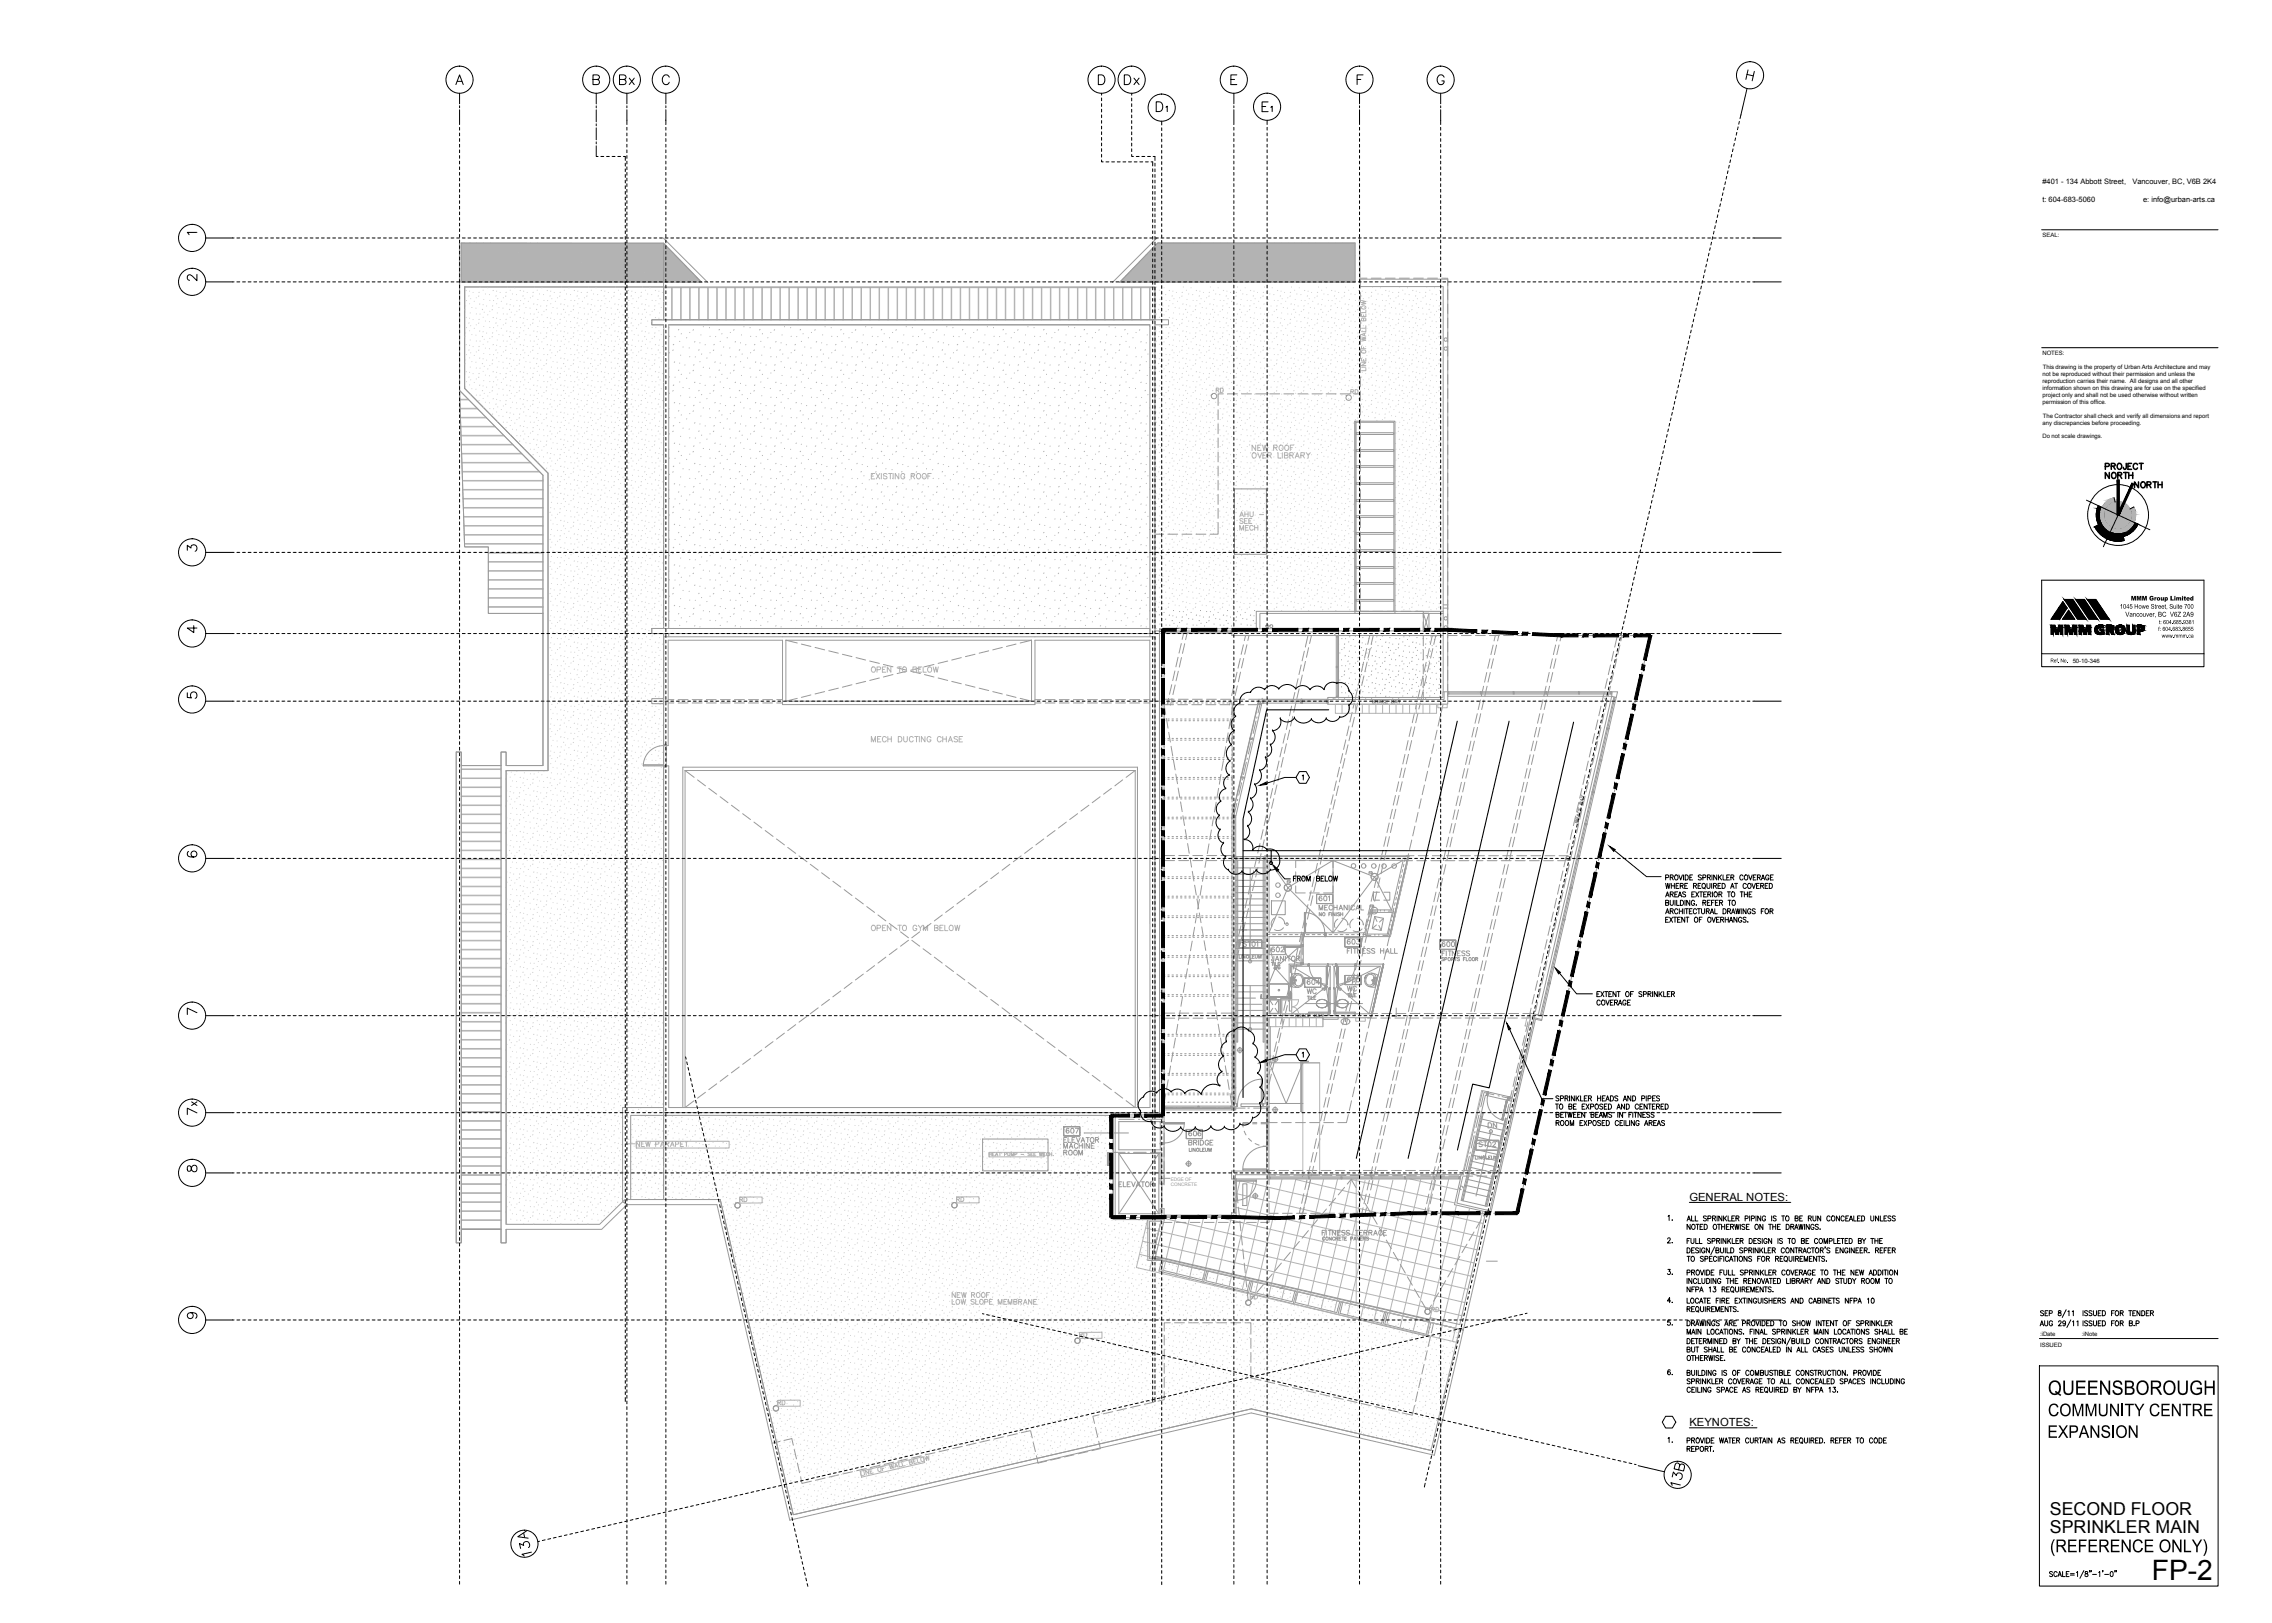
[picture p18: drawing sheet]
<svg xmlns="http://www.w3.org/2000/svg" width="1067mm" height="762mm" viewBox="0 0 1067 762" stroke-linecap="round" stroke-linejoin="round" font-family="sans-serif">
<defs><g id="words">
<text font-size="13.2" x="1010" y="742">FP-2</text>
<g font-size="8.3">
<text x="963" y="711">SECOND FLOOR</text>
<text x="963" y="720">SPRINKLER MAIN</text>
</g>
<g font-size="5.3">
<text x="793" y="564">GENERAL NOTES:</text>
<text x="793" y="670">KEYNOTES:</text>
</g>
<g font-size="3.5">
<text x="959" y="87">#401 - 134 Abbott Street,</text>
<text x="1001" y="87">Vancouver, BC, V6B 2K4</text>
<text x="959" y="95">t: 604-683-5060</text>
<text x="1006" y="95">e: info@urban-arts.ca</text>
</g>
<g font-size="2.8">
<text x="959" y="111">SEAL:</text>
<text x="959" y="167">NOTES:</text>
<text x="959" y="173">This drawing is the property of Urban Arts Architecture and may</text>
<text x="959" y="176">not be reproduced without their permission and unless the</text>
<text x="959" y="180">reproduction carries their name. All designs and all other</text>
<text x="959" y="183">information shown on this drawing are for use on the specified</text>
<text x="959" y="186">project only and shall not be used otherwise without written</text>
<text x="959" y="189">permission of this office.</text>
<text x="959" y="196">The Contractor shall check and verify all dimensions and report</text>
<text x="959" y="199">any discrepancies before proceeding.</text>
<text x="959" y="206">Do not scale drawings.</text>
<text x="973" y="311">50-10-346</text>
<text x="958" y="627">:iDate</text>
<text x="977" y="627">:iNote</text>
<text x="958" y="632">ISSUED</text>
</g>
<g font-size="2.2" fill="#999">
<text x="550" y="554">EDGE OF</text>
<text x="550" y="557">CONCRETE</text>
</g>
</g></defs>
<g fill="none" stroke="#ccc" stroke-width=".47">
<path d="M219 136h.1M220 139h.1M221 137h-1M222 137h.1M224 140h.1M225 139h.1M225 137h.1M225 135h.1M227 136h.1M228 138h.1M229 135h.1M230 138h.1"/>
<path d="M232 136h-1M233 139h.1M233 137h.1M235 137h.1M236 140h.1M238 139h-1M238 137h.1M238 135h.1M240 136h.1M241 138h.1M242 135h.1M243 138h-1"/>
<path d="M244 136h.1M246 139h.1M246 137h.1M248 137h-1M249 140h.1M250 139h.1M250 137h.1M251 135h.1M252 136h.1M253 138h.1M254 135h.1M255 138h.1"/>
<path d="M257 136h.1M258 139h.1M259 137h.1M260 137h.1M262 140h.1M263 139h.1M263 137h.1M264 135h-1M265 136h.1M266 138h.1M267 135h.1M268 138h.1"/>
<path d="M270 136h.1M271 139h.1M271 137h.1M273 137h.1M275 140h-1M276 139h-1M276 137h.1M276 135h.1M278 136h.1M279 138h.1M280 135h.1M281 138h.1"/>
<path d="M282 136h.1M284 139h.1M284 137h.1M286 137h.1M287 140h.1M288 139h.1M289 137h-1M289 135h.1M290 136h.1M291 138h.1M293 135h-1M293 138h.1"/>
<path d="M295 136h.1M296 139h.1M297 137h.1M298 137h.1M300 140h.1M301 139h.1M301 137h.1M302 135h.1M303 136h.1M304 138h.1M305 135h.1M306 138h.1"/>
<path d="M308 136h.1M309 139h.1M309 137h.1M311 137h.1M542 139h.1M543 137h-1M543 135h.1M544 136h.1M545 138h.1M547 135h.1M547 138h.1M549 136h.1"/>
<path d="M550 139h.1M551 137h.1M552 137h.1M554 140h.1M555 139h.1M555 137h.1M556 135h.1M557 136h.1M558 138h.1M559 135h.1M560 138h.1M562 136h.1"/>
<path d="M563 139h.1M563 137h.1M565 137h.1M567 140h.1M568 139h.1M568 137h.1M568 135h.1M570 136h.1M571 138h.1M572 135h.1M573 138h.1M575 136h-1"/>
<path d="M576 139h.1M576 137h.1M578 137h.1M579 140h.1M580 139h.1M581 137h-1M581 135h.1M583 136h-1M584 138h-1M585 135h.1M585 138h.1M587 136h.1"/>
<path d="M589 139h-1M589 137h.1M590 137h.1M592 140h.1M593 139h.1M593 137h.1M594 135h.1M595 136h.1M596 138h.1M597 135h.1M598 138h.1M600 136h.1"/>
<path d="M601 139h.1M602 137h-1M603 137h.1M605 140h.1M606 139h.1M606 137h.1M606 135h.1M608 136h.1M609 138h.1M610 135h.1M611 138h.1M613 136h-1"/>
<path d="M614 139h.1M614 137h.1M616 137h.1M617 140h.1M619 139h-1M619 137h.1M619 135h.1M621 136h.1M622 138h.1M623 135h.1M624 138h-1M625 136h.1"/>
<path d="M627 139h.1M627 137h.1M629 137h.1M630 140h.1M631 139h.1M631 137h.1M632 135h.1M633 136h.1M634 138h.1M635 135h.1M636 138h.1M638 136h.1"/>
<path d="M639 139h.1M640 137h.1M641 137h.1M643 140h.1M644 139h.1M644 137h.1M645 135h-1M646 136h.1M647 138h.1M648 135h.1M649 138h.1M651 136h.1"/>
<path d="M652 139h.1M652 137h.1M654 137h.1M656 140h-1M657 139h.1M657 137h.1M657 135h.1M659 136h.1M660 138h.1M661 135h.1M662 138h.1M663 136h.1"/>
<path d="M665 139h.1M665 137h.1M667 137h.1M668 140h.1M669 139h.1M670 137h-1M670 135h.1M671 136h.1M672 138h.1M674 135h.1M674 138h.1M676 136h.1"/>
<path d="M218 145h.1M218 158h.1M219 144h-1M219 156h-1M219 149h.1M219 141h.1M219 154h.1M220 152h.1M221 143h-1M221 155h-1M221 149h-1M221 147h.1"/>
<path d="M221 160h.1M221 140h.1M221 153h.1M222 144h.1M222 157h.1M222 150h.1M223 141h.1M223 154h.1M223 145h.1M223 157h.1M224 152v1M224 147h.1"/>
<path d="M225 152h.1M225 150h.1M225 143h.1M225 155v1M225 147v1M227 145h-1M227 158h-1M227 149h.1M227 143h.1M227 156h.1M227 141h.1M227 153h.1"/>
<path d="M227 147h.1M227 159h.1M228 151h.1M229 144h-1M229 156h-1M229 148h.1M230 151h.1M230 146h.1M230 159h.1M230 141h.1M230 154h.1M231 145h.1"/>
<path d="M231 158h.1M231 144h.1M231 156h.1M232 149h-1M232 141h.1M232 154h.1M233 152h.1M233 143h.1M233 155h.1M233 149h.1M234 147h-1M234 160h-1"/>
<path d="M234 140h.1M234 153h.1M234 144h.1M234 157h.1M235 150h.1M235 141h.1M235 154h.1M236 145h.1M236 157h.1M236 152v1M236 147h.1M238 152h-1"/>
<path d="M238 150h.1M238 143h.1M238 155v1M238 147v1M239 145h.1M239 158h.1M240 149h.1M240 143h-1M240 156h-1M240 141h.1M240 153h.1M240 147h.1"/>
<path d="M240 159h.1M241 151h.1M241 144h.1M241 156h.1M242 148h.1M243 151h-1M243 146h.1M243 159h.1M243 141h.1M243 154h.1M244 145h.1M244 158h.1"/>
<path d="M244 144h.1M244 156h.1M244 149h.1M244 141h.1M244 154h.1M246 152h.1M246 143h.1M246 155h.1M246 149h.1M246 147h.1M246 160h.1M246 140h.1"/>
<path d="M246 153h.1M247 144h.1M247 157h.1M248 150h-1M248 141h.1M248 154h.1M249 145h.1M249 157h.1M249 152v1M249 147h.1M250 152h.1M250 150h.1"/>
<path d="M251 143h.1M251 155v1M251 147v1M252 145h.1M252 158h.1M252 149h.1M252 143h.1M252 156h.1M253 141h.1M253 153h.1M253 147h.1M253 159h.1"/>
<path d="M253 151h.1M254 144h.1M254 156h.1M254 148h.1M255 151h.1M255 146h.1M255 159h.1M255 154h.1M255 141h.1M257 145h-1M257 158h-1M257 144h.1"/>
<path d="M257 156h.1M257 149h.1M257 141h.1M257 154h.1M258 152h.1M259 143h.1M259 155h.1M259 149h.1M259 147h.1M259 160h.1M259 140h.1M259 153h.1"/>
<path d="M260 144h.1M260 157h.1M260 150h.1M261 141h.1M261 154h.1M262 145h.1M262 157h.1M262 152v1M262 147h.1M263 152h.1M263 150h.1M263 143h.1"/>
<path d="M263 155v1M264 147l-1 1M265 145h.1M265 158h.1M265 149h.1M265 143h.1M265 156h.1M265 141h.1M265 153h.1M265 147h.1M265 159h.1M266 151h.1"/>
<path d="M267 144h.1M267 156h.1M267 148h.1M268 151h.1M268 146h.1M268 159h.1M268 141h.1M268 154h.1M269 145h.1M269 158h.1M269 144h.1M269 156h.1"/>
<path d="M270 149h.1M270 141h.1M270 154h.1M271 152h.1M271 143h.1M271 155h.1M271 149h.1M272 147h.1M272 160h.1M272 140h.1M272 153h.1M272 144h.1"/>
<path d="M272 157h.1M273 150h.1M274 141h-1M274 154h-1M274 145h.1M274 157h.1M275 152l-1 1M275 147h-1M276 152h-1M276 150h.1M276 143h.1M276 155v1"/>
<path d="M276 147v1M277 145h.1M277 158h.1M278 149h.1M278 143h.1M278 156h.1M278 141h.1M278 153h.1M278 147h.1M278 159h.1M279 151h.1M279 144h.1"/>
<path d="M279 156h.1M280 148h.1M281 151h.1M281 146h.1M281 159h.1M281 154h.1M281 141h.1M282 145h.1M282 158h.1M282 144h.1M282 156h.1M282 149h.1"/>
<path d="M283 141h.1M283 154h.1M284 152h.1M284 143h.1M284 155h.1M284 149h.1M284 147h.1M284 160h.1M285 140h-1M285 153h-1M285 144h.1M285 157h.1"/>
<path d="M286 150h.1M286 141h.1M286 154h.1M287 145h.1M287 157h.1M287 152v1M287 147h.1M288 152h.1M289 150h-1M289 143h.1M289 155v1M289 147v1"/>
<path d="M290 145h.1M290 158h.1M290 149h.1M290 143h.1M290 156h.1M291 141h.1M291 153h.1M291 147h.1M291 159h.1M291 151h.1M292 144h.1M292 156h.1"/>
<path d="M293 148h-1M293 151h.1M294 146h-1M294 159h-1M294 141h-1M294 154h-1M295 145h.1M295 158h.1M295 144h.1M295 156h.1M295 149h.1M295 141h.1"/>
<path d="M295 154h.1M296 152h.1M297 143h.1M297 155h.1M297 149h.1M297 147h.1M297 160h.1M297 140h.1M297 153h.1M298 144h.1M298 157h.1M298 150h.1"/>
<path d="M299 141h.1M299 154h.1M300 145h.1M300 157h.1M300 152v1M300 147h.1M301 152h.1M301 150h.1M302 143h-1M302 155l-1 1M302 147v1M303 145h.1"/>
<path d="M303 158h.1M303 149h.1M303 143h.1M303 156h.1M303 141h.1M303 153h.1M304 147h.1M304 159h.1M304 151h.1M305 144h.1M305 156h.1M305 148h.1"/>
<path d="M306 151h.1M306 146h.1M306 159h.1M306 154h.1M306 141h.1M307 145h.1M307 158h.1M308 144h-1M308 156h-1M308 149h.1M308 141h.1M308 154h.1"/>
<path d="M309 143h.1M309 155h.1M309 149h.1M310 147h.1M310 160h.1M310 140h.1M310 153h.1M310 144h.1M310 157h.1M311 150h.1M312 141h.1M312 154h.1"/>
<path d="M543 150h-1M543 143h.1M543 155v1M543 147v1M544 145h.1M544 158h.1M544 143h.1M544 156h.1M544 149h.1M545 141h.1M545 153h.1M545 147h.1"/>
<path d="M545 159h.1M546 144h.1M546 156h.1M547 148h.1M548 146h-1M548 159h-1M548 141h.1M548 154h.1M549 145h.1M549 158h.1M549 144h.1M549 156h.1"/>
<path d="M549 149h.1M549 141h.1M549 154h.1M550 152h.1M551 149h.1M551 143h.1M551 155h.1M551 147h.1M551 160h.1M551 140h.1M551 153h.1M552 144h.1"/>
<path d="M552 157h.1M552 150h.1M553 141h.1M553 154h.1M554 145h.1M554 157h.1M554 152v1M554 147h.1M555 152h.1M555 150h.1M556 143h-1M556 155l-1 1"/>
<path d="M556 147v1M557 145h.1M557 158h.1M557 143h.1M557 156h.1M557 149h.1M557 141h.1M557 153h.1M558 147h.1M558 159h.1M558 151h.1M559 144h.1"/>
<path d="M559 156h.1M559 148h.1M560 151h.1M560 146h.1M560 159h.1M560 141h.1M560 154h.1M561 145h.1M561 158h.1M562 144h-1M562 156h-1M562 149h.1"/>
<path d="M562 141h.1M562 154h.1M563 152h.1M563 149h.1M563 143h.1M563 155h.1M564 147h.1M564 160h.1M564 140h.1M564 153h.1M565 144h-1M565 157h-1"/>
<path d="M565 150h.1M566 141h.1M566 154h.1M566 145h.1M566 157h.1M567 152v1M567 147h.1M568 152h.1M568 150h.1M568 143h.1M568 155v1M568 147v1"/>
<path d="M570 145h-1M570 158h-1M570 143h.1M570 156h.1M570 149h.1M570 141h.1M570 153h.1M570 147h.1M570 159h.1M571 151h.1M571 144h.1M571 156h.1"/>
<path d="M572 148h.1M573 151h.1M573 146h.1M573 159h.1M573 141h.1M573 154h.1M574 145h.1M574 158h.1M574 144h.1M574 156h.1M575 149h-1M575 141h.1"/>
<path d="M575 154h.1M576 152h.1M576 149h.1M576 143h.1M576 155h.1M576 147h.1M576 160h.1M577 140h.1M577 153h.1M577 157h.1M577 144h.1M578 150h.1"/>
<path d="M578 141h.1M578 154h.1M579 145h.1M579 157h.1M579 152v1M579 147h.1M580 152h.1M581 150h-1M581 143h.1M581 155v1M581 147v1M582 145h.1"/>
<path d="M582 158h.1M582 143h.1M582 156h.1M583 149h-1M583 141h.1M583 153h.1M583 159h.1M583 147h.1M584 151h-1M584 144h.1M584 156h.1M585 148h.1"/>
<path d="M585 151h.1M586 159h.1M586 146h.1M586 141h.1M586 154h.1M587 145h.1M587 158h.1M587 144h.1M587 156h.1M587 149h.1M587 141h.1M587 154h.1"/>
<path d="M589 152h-1M589 149h.1M589 143h.1M589 155h.1M589 147h.1M589 160h.1M589 140h.1M589 153h.1M590 157h.1M590 144h.1M590 150h.1M591 141h.1"/>
<path d="M591 154h.1M592 145h.1M592 157h.1M592 152v1M592 147h.1M593 152h.1M593 150h.1M594 143h-1M594 155l-1 1M594 147v1M595 145h.1M595 158h.1"/>
<path d="M595 143h.1M595 156h.1M595 149h.1M595 141h.1M595 153h.1M596 147h.1M596 159h.1M596 151h.1M597 144h.1M597 156h.1M597 148h.1M598 151h.1"/>
<path d="M598 146h.1M598 159h.1M598 141h.1M598 154h.1M599 145h.1M599 158h.1M600 144h-1M600 156h-1M600 149h.1M600 141h.1M600 154h.1M601 152h.1"/>
<path d="M602 149h-1M602 143h-1M602 155h-1M602 147h.1M602 160h.1M602 140h.1M602 153h.1M603 144h.1M603 157h.1M603 150h.1M604 141h.1M604 154h.1"/>
<path d="M605 145h-1M605 157h-1M605 152v1M605 147h.1M606 152h.1M606 150h.1M606 143h.1M606 155v1M606 147v1M608 145h-1M608 158h-1M608 143h.1"/>
<path d="M608 156h.1M608 149h.1M608 141h.1M608 153h.1M608 159h.1M608 147h.1M609 151h.1M610 144h-1M610 156h-1M610 148h.1M611 151h.1M611 159h.1"/>
<path d="M611 146h.1M611 141h.1M611 154h.1M612 145h.1M612 158h.1M612 144h.1M612 156h.1M613 149h-1M613 141h.1M613 154h.1M614 152h.1M614 149h.1"/>
<path d="M614 143h.1M614 155h.1M615 147h-1M615 160h-1M615 153h.1M615 140h.1M615 157h.1M615 144h.1M616 150h.1M616 141h.1M616 154h.1M617 145h.1"/>
<path d="M617 157h.1M617 152v1M617 147h.1M619 152h-1M619 150h.1M619 143h.1M619 155v1M619 147v1M620 145h.1M620 158h.1M621 143h.1M621 156h.1"/>
<path d="M621 149h.1M621 141h.1M621 153h.1M621 147h.1M621 159h.1M622 151h.1M622 144h.1M622 156h.1M623 148h.1M624 151h-1M624 146h.1M624 159h.1"/>
<path d="M624 141h.1M624 154h.1M625 145h.1M625 158h.1M625 144h.1M625 156h.1M625 149h.1M625 141h.1M625 154h.1M627 152h.1M627 149h.1M627 143h.1"/>
<path d="M627 155h.1M627 147h.1M627 160h.1M627 140h.1M627 153h.1M628 144h.1M628 157h.1M629 150h.1M629 141h.1M629 154h.1M630 145h.1M630 157h.1"/>
<path d="M630 152v1M630 147h.1M631 152h.1M631 150h.1M632 143h.1M632 155v1M632 147v1M633 145h.1M633 158h.1M633 143h.1M633 156h.1M633 149h.1"/>
<path d="M634 141h.1M634 153h.1M634 159h.1M634 147h.1M634 151h.1M635 144h.1M635 156h.1M635 148h.1M636 151h.1M636 159h.1M636 146h.1M636 141h.1"/>
<path d="M636 154h.1M638 145h-1M638 158h-1M638 144h.1M638 156h.1M638 149h.1M638 141h.1M638 154h.1M639 152h.1M640 149h.1M640 143h.1M640 155h.1"/>
<path d="M640 147h.1M640 160h.1M640 153h.1M640 140h.1M641 157h.1M641 144h.1M641 150h.1M642 141h.1M642 154h.1M643 145h.1M643 157h.1M643 152v1"/>
<path d="M643 147h.1M644 152h.1M644 150h.1M644 143h.1M644 155v1M645 147l-1 1M646 145h.1M646 158h.1M646 143h.1M646 156h.1M646 149h.1M646 141h.1"/>
<path d="M646 153h.1M647 147h-1M647 159h-1M647 151h.1M648 144h.1M648 156h.1M648 148h.1M649 151h.1M649 146h.1M649 159h.1M649 141h.1M649 154h.1"/>
<path d="M650 145h.1M650 158h.1M650 144h.1M650 156h.1M651 149h.1M651 141h.1M651 154h.1M652 152h.1M652 149h.1M652 143h.1M652 155h.1M653 147h.1"/>
<path d="M653 160h.1M653 140h.1M653 153h.1M653 144h.1M653 157h.1M654 150h.1M655 141h-1M655 154h-1M655 145h.1M655 157h.1M656 152l-1 1M656 147h-1"/>
<path d="M657 152h.1M657 150h.1M657 143h.1M657 155v1M657 147v1M658 145h.1M658 158h.1M659 143h.1M659 156h.1M659 149h.1M659 141h.1M659 153h.1"/>
<path d="M659 159h.1M659 147h.1M660 151h.1M660 144h.1M660 156h.1M661 148h.1M662 151h.1M662 159h.1M662 146h.1M662 141h.1M662 154h.1M663 145h.1"/>
<path d="M663 158h.1M663 144h.1M663 156h.1M663 149h.1M664 141h.1M664 154h.1M665 152h.1M665 149h.1M665 143h.1M665 155h.1M665 147h.1M665 160h.1"/>
<path d="M666 153h-1M666 140h-1M666 157h.1M666 144h.1M667 150h.1M667 141h.1M667 154h.1M668 145h.1M668 157h.1M668 152v1M668 147h.1M669 152h.1"/>
<path d="M670 150h-1M670 143h.1M670 155v1M670 147v1M671 145h.1M671 158h.1M671 143h.1M671 156h.1M671 149h.1M672 141h.1M672 153h.1M672 147h.1"/>
<path d="M672 159h.1M672 151h.1M673 144h.1M673 156h.1M674 148h.1M674 151h.1M675 146h-1M675 159h-1M675 141h.1M675 154h.1M676 145h.1M676 158h.1"/>
<path d="M676 144h.1M676 156h.1M676 149h.1M676 141h.1M676 154h.1M218 171h.1M219 169h-1M219 162h.1M219 174v1M219 166v1M219 179h.1M220 164h.1"/>
<path d="M220 177h.1M221 168h-1M221 162h-1M221 175h-1M221 172h.1M221 166h.1M221 178h.1M222 170h.1M222 163h.1M222 175h.1M223 167h.1M223 180h.1"/>
<path d="M223 170h.1M224 165h.1M224 178h.1M224 160h.1M224 173h.1M225 164v1M225 177h.1M225 163h.1M225 175h.1M225 168h.1M225 160h.1M225 173h.1"/>
<path d="M227 171h-1M227 162h.1M227 174h.1M227 168v1M227 166h.1M227 179h.1M227 172h.1M228 163h.1M228 176h.1M229 169h-1M229 160v1M229 173h.1"/>
<path d="M230 164h.1M230 176h.1M230 172h.1M230 166h.1M230 179h.1M231 171h.1M231 169h.1M232 162h-1M232 174l-1 1M232 166v1M232 179h.1M233 164h.1"/>
<path d="M233 177h.1M233 168h.1M233 162h.1M233 175h.1M234 172h-1M234 166h.1M234 178h.1M234 170h.1M235 163h.1M235 175h.1M235 167h.1M235 180h.1"/>
<path d="M236 170h.1M236 165h.1M236 178h.1M236 160h.1M236 173h.1M238 164l-1 1M238 177h-1M238 163h.1M238 175h.1M238 168h.1M238 160h.1M238 173h.1"/>
<path d="M239 171h.1M240 162h.1M240 174h.1M240 168l-1 1M240 166h.1M240 179h.1M240 172h.1M241 163h.1M241 176h.1M241 169h.1M242 160v1M242 173h.1"/>
<path d="M243 164h-1M243 176h-1M243 172h.1M243 166h.1M243 179h.1M244 171h.1M244 169h.1M244 162h.1M244 174v1M244 166v1M244 179h.1M246 164h.1"/>
<path d="M246 177h.1M246 168h.1M246 162h.1M246 175h.1M246 172h.1M246 166h.1M246 178h.1M247 170h.1M248 163h-1M248 175h-1M248 167h.1M248 180h.1"/>
<path d="M249 170h.1M249 165h.1M249 178h.1M249 160h.1M249 173h.1M250 164v1M250 177h.1M250 163h.1M250 175h.1M251 168h.1M251 160h.1M251 173h.1"/>
<path d="M252 171h.1M252 162h.1M252 174h.1M252 168v1M253 166h.1M253 179h.1M253 172h.1M253 163h.1M253 176h.1M254 169h.1M254 160v1M254 173h.1"/>
<path d="M255 164h.1M255 176h.1M255 172h.1M255 166h.1M255 179h.1M257 171h-1M257 169h.1M257 162h.1M257 174v1M257 166v1M257 179h.1M258 164h.1"/>
<path d="M258 177h.1M259 168h.1M259 162h.1M259 175h.1M259 172h.1M259 166h.1M259 178h.1M260 170h.1M260 163h.1M260 175h.1M261 167h.1M261 180h.1"/>
<path d="M262 170h.1M262 178h.1M262 165h.1M262 160h.1M262 173h.1M263 164v1M263 177h.1M263 163h.1M263 175h.1M263 168h.1M264 160h-1M264 173h-1"/>
<path d="M265 171h.1M265 162h.1M265 174h.1M265 168v1M265 166h.1M265 179h.1M265 172h.1M266 163h.1M266 176h.1M267 169h.1M267 160v1M267 173h.1"/>
<path d="M268 164h.1M268 176h.1M268 172h.1M268 166h.1M268 179h.1M269 171h.1M269 169h.1M270 162h.1M270 174v1M270 166v1M270 179h.1M271 164h.1"/>
<path d="M271 177h.1M271 168h.1M271 175h.1M271 162h.1M272 172h.1M272 166h.1M272 178h.1M272 170h.1M273 175h.1M273 163h.1M274 167h-1M274 180h-1"/>
<path d="M274 170h.1M275 165h-1M275 178h-1M275 160h-1M275 173h-1M276 164l-1 1M276 177h-1M276 163h.1M276 175h.1M276 168h.1M276 160h.1M276 173h.1"/>
<path d="M277 171h.1M278 162h.1M278 174h.1M278 168v1M278 166h.1M278 179h.1M278 172h.1M279 163h.1M279 176h.1M279 169h.1M280 160v1M280 173h.1"/>
<path d="M281 164h.1M281 176h.1M281 172h.1M281 166h.1M281 179h.1M282 171h.1M282 169h.1M282 174v1M282 162h.1M283 166v1M283 179h.1M284 164h.1"/>
<path d="M284 177h.1M284 168h.1M284 162h.1M284 175h.1M284 172h.1M285 166h-1M285 178h-1M285 170h.1M286 163h.1M286 175h.1M286 167h.1M286 180h.1"/>
<path d="M287 170h.1M287 165h.1M287 178h.1M287 160h.1M287 173h.1M288 164v1M288 177h.1M289 163h-1M289 175h-1M289 168h.1M289 160h.1M289 173h.1"/>
<path d="M290 171h.1M290 162h.1M290 174h.1M290 168v1M291 166h.1M291 179h.1M291 172h.1M291 163h.1M291 176h.1M292 169h.1M293 160l-1 1M293 173h-1"/>
<path d="M293 164h.1M293 176h.1M294 172h-1M294 179h-1M294 166h-1M295 171h.1M295 169h.1M295 162h.1M295 174v1M295 166v1M295 179h.1M296 164h.1"/>
<path d="M296 177h.1M297 168h.1M297 175h.1M297 162h.1M297 172h.1M297 166h.1M297 178h.1M298 170h.1M298 175h.1M298 163h.1M299 167h.1M299 180h.1"/>
<path d="M300 170h.1M300 165h.1M300 178h.1M300 160h.1M300 173h.1M301 164v1M301 177h.1M301 163h.1M301 175h.1M302 168h-1M302 160h.1M302 173h.1"/>
<path d="M303 171h.1M303 162h.1M303 174h.1M303 168v1M303 166h.1M303 179h.1M304 172h.1M304 163h.1M304 176h.1M305 169h.1M305 160v1M305 173h.1"/>
<path d="M306 164h.1M306 176h.1M306 172h.1M306 166h.1M306 179h.1M307 171h.1M308 169h-1M308 162h.1M308 174v1M308 166v1M308 179h.1M309 164h.1"/>
<path d="M309 177h.1M309 168h.1M309 162h.1M309 175h.1M310 172h.1M310 166h.1M310 178h.1M310 170h.1M311 163h.1M311 175h.1M312 167h.1M312 180h.1"/>
<path d="M542 164h.1M542 177h.1M543 163h-1M543 175h-1M543 168h.1M543 160h.1M543 173h.1M544 171h.1M544 168v1M544 162h.1M544 174h.1M545 166h.1"/>
<path d="M545 179h.1M545 172h.1M545 176h.1M545 163h.1M546 169h.1M547 160v1M547 173h.1M547 164h.1M547 176h.1M548 172h-1M548 166h.1M548 179h.1"/>
<path d="M549 171h.1M549 169h.1M549 162h.1M549 174v1M549 166v1M549 179h.1M550 164h.1M550 177h.1M551 162h.1M551 175h.1M551 168h.1M551 172h.1"/>
<path d="M551 166h.1M551 178h.1M552 170h.1M552 163h.1M552 175h.1M553 167h.1M553 180h.1M554 170h.1M554 165h.1M554 178h.1M554 160h.1M554 173h.1"/>
<path d="M555 164v1M555 177h.1M555 163h.1M555 175h.1M556 168h-1M556 160h.1M556 173h.1M557 171h.1M557 168v1M557 162h.1M557 174h.1M557 166h.1"/>
<path d="M557 179h.1M558 172h.1M558 163h.1M558 176h.1M559 169h.1M559 160v1M559 173h.1M560 164h.1M560 176h.1M560 172h.1M560 166h.1M560 179h.1"/>
<path d="M561 171h.1M562 169h-1M562 162h.1M562 174v1M562 166v1M562 179h.1M563 164h.1M563 177h.1M563 162h.1M563 175h.1M563 168h.1M564 172h.1"/>
<path d="M564 166h.1M564 178h.1M565 170h-1M565 163h.1M565 175h.1M566 167h.1M566 180h.1M566 170h.1M567 165h.1M567 178h.1M567 160h.1M567 173h.1"/>
<path d="M568 164v1M568 177h.1M568 163h.1M568 175h.1M568 168h.1M568 160h.1M568 173h.1M570 171h-1M570 168v1M570 162h.1M570 174h.1M570 166h.1"/>
<path d="M570 179h.1M570 172h.1M571 176h.1M571 163h.1M571 169h.1M572 160v1M572 173h.1M573 164h.1M573 176h.1M573 172h.1M573 166h.1M573 179h.1"/>
<path d="M574 171h.1M574 169h.1M575 162h-1M575 174l-1 1M575 166v1M575 179h.1M576 164h.1M576 177h.1M576 162h.1M576 175h.1M576 168h.1M576 172h.1"/>
<path d="M577 166h.1M577 178h.1M577 170h.1M578 163h.1M578 175h.1M578 167h.1M578 180h.1M579 170h.1M579 165h.1M579 178h.1M579 160h.1M579 173h.1"/>
<path d="M580 164v1M580 177h.1M581 163h-1M581 175h-1M581 168h.1M581 160h.1M581 173h.1M582 171h.1M582 168v1M583 162h-1M583 174h-1M583 166h.1"/>
<path d="M583 179h.1M583 172h.1M584 163h-1M584 176h-1M584 169h.1M585 160v1M585 173h.1M585 164h.1M585 176h.1M586 172h.1M586 166h.1M586 179h.1"/>
<path d="M587 171h.1M587 169h.1M587 162h.1M587 174v1M587 166v1M587 179h.1M589 164h-1M589 177h-1M589 162h.1M589 175h.1M589 168h.1M589 172h.1"/>
<path d="M589 166h.1M589 178h.1M590 170h.1M590 163h.1M590 175h.1M591 167h.1M591 180h.1M592 170h.1M592 165h.1M592 178h.1M592 160h.1M592 173h.1"/>
<path d="M593 164v1M593 177h.1M593 163h.1M593 175h.1M594 168h-1M594 160h.1M594 173h.1M595 171h.1M595 168v1M595 162h.1M595 174h.1M595 166h.1"/>
<path d="M595 179h.1M596 172h.1M596 176h.1M596 163h.1M597 169h.1M597 160v1M597 173h.1M598 164h.1M598 176h.1M598 172h.1M598 166h.1M598 179h.1"/>
<path d="M599 171h.1M600 169h-1M600 162h.1M600 174v1M600 166v1M600 179h.1M601 164h.1M601 177h.1M602 162h-1M602 175h-1M602 168h-1M602 172h.1"/>
<path d="M602 166h.1M602 178h.1M603 170h.1M603 163h.1M603 175h.1M604 167h.1M604 180h.1M605 170h-1M605 165h.1M605 178h.1M605 160h.1M605 173h.1"/>
<path d="M606 164v1M606 177h.1M606 163h.1M606 175h.1M606 168h.1M606 160h.1M606 173h.1M608 171h-1M608 168v1M608 162h.1M608 174h.1M608 166h.1"/>
<path d="M608 179h.1M608 172h.1M609 163h.1M609 176h.1M610 169h-1M610 160v1M610 173h.1M611 164h.1M611 176h.1M611 172h.1M611 166h.1M611 179h.1"/>
<path d="M612 171h.1M612 169h.1M613 162h-1M613 174l-1 1M613 166v1M613 179h.1M614 164h.1M614 177h.1M614 162h.1M614 175h.1M614 168h.1M615 172h-1"/>
<path d="M615 166h.1M615 178h.1M615 170h.1M616 163h.1M616 175h.1M616 167h.1M616 180h.1M617 170h.1M617 165h.1M617 178h.1M617 160h.1M617 173h.1"/>
<path d="M619 164l-1 1M619 177h-1M619 163h.1M619 175h.1M619 168h.1M619 160h.1M619 173h.1M620 171h.1M621 168v1M621 162h.1M621 174h.1M621 166h.1"/>
<path d="M621 179h.1M621 172h.1M622 176h.1M622 163h.1M622 169h.1M623 160v1M623 173h.1M624 164h-1M624 176h-1M624 172h.1M624 166h.1M624 179h.1"/>
<path d="M625 171h.1M625 169h.1M625 174v1M625 162h.1M625 166v1M625 179h.1M627 164h.1M627 177h.1M627 162h.1M627 175h.1M627 168h.1M627 172h.1"/>
<path d="M627 178h.1M627 166h.1M628 170h.1M629 163h.1M629 175h.1M629 167h.1M629 180h.1M630 170h.1M630 178h.1M630 165h.1M630 160h.1M630 173h.1"/>
<path d="M631 164v1M631 177h.1M631 163h.1M631 175h.1M632 168h.1M632 160h.1M632 173h.1M633 171h.1M633 168v1M633 162h.1M633 174h.1M634 166h.1"/>
<path d="M634 179h.1M634 172h.1M634 163h.1M634 176h.1M635 169h.1M635 160v1M635 173h.1M636 164h.1M636 176h.1M636 172h.1M636 166h.1M636 179h.1"/>
<path d="M638 171h-1M638 169h.1M638 162h.1M638 174v1M638 166v1M638 179h.1M639 164h.1M639 177h.1M640 162h.1M640 175h.1M640 168h.1M640 172h.1"/>
<path d="M640 166h.1M640 178h.1M641 170h.1M641 163h.1M641 175h.1M642 167h.1M642 180h.1M643 170h.1M643 165h.1M643 178h.1M643 160h.1M643 173h.1"/>
<path d="M644 164v1M644 177h.1M644 163h.1M644 175h.1M644 168h.1M645 160h-1M645 173h-1M646 171h.1M646 168v1M646 162h.1M646 174h.1M646 166h.1"/>
<path d="M646 179h.1M647 172h-1M647 176h.1M647 163h.1M648 169h.1M648 160v1M648 173h.1M649 164h.1M649 176h.1M649 172h.1M649 166h.1M649 179h.1"/>
<path d="M650 171h.1M650 169h.1M651 162h.1M651 174v1M651 166v1M651 179h.1M652 164h.1M652 177h.1M652 162h.1M652 175h.1M652 168h.1M653 172h.1"/>
<path d="M653 178h.1M653 166h.1M653 170h.1M654 163h.1M654 175h.1M655 167h-1M655 180h-1M655 170h.1M656 178h-1M656 165h-1M656 160h-1M656 173h-1"/>
<path d="M657 164v1M657 177h.1M657 163h.1M657 175h.1M657 168h.1M657 160h.1M657 173h.1M658 171h.1M659 168v1M659 162h.1M659 174h.1M659 166h.1"/>
<path d="M659 179h.1M659 172h.1M660 163h.1M660 176h.1M660 169h.1M661 160v1M661 173h.1M662 164h.1M662 176h.1M662 172h.1M662 166h.1M662 179h.1"/>
<path d="M663 171h.1M663 169h.1M663 162h.1M663 174v1M664 166v1M664 179h.1M665 164h.1M665 177h.1M665 162h.1M665 175h.1M665 168h.1M665 172h.1"/>
<path d="M666 166h-1M666 178h-1M666 170h.1M667 163h.1M667 175h.1M667 167h.1M667 180h.1M668 170h.1M668 165h.1M668 178h.1M668 160h.1M668 173h.1"/>
<path d="M669 164v1M669 177h.1M670 163h-1M670 175h-1M670 168h.1M670 160h.1M670 173h.1M671 171h.1M671 168v1M671 162h.1M671 174h.1M672 166h.1"/>
<path d="M672 179h.1M672 172h.1M672 176h.1M672 163h.1M673 169h.1M674 160v1M674 173h.1M674 164h.1M674 176h.1M675 172h-1M675 166h.1M675 179h.1"/>
<path d="M676 171h.1M676 169h.1M676 162h.1M676 174v1M676 166v1M676 179h.1M219 182h-1M221 181h-1M221 185h.1M222 182v1M223 183h.1M224 185v1"/>
<path d="M225 188h.1M225 181h.1M225 186h.1M227 183h-1M227 187h.1M227 181h.1M227 191h.1M227 185h.1M228 189h.1M229 182h-1M229 186h.1M230 189h.1"/>
<path d="M230 184h.1M230 192h.1M231 183v1M231 182h.1M231 194h.1M232 187h-1M232 192h.1M233 190h.1M233 181h.1M233 193h.1M233 188h.1M234 185h-1"/>
<path d="M234 198h-1M234 191h.1M234 182v1M234 195h.1M235 188h.1M235 192h.1M236 183h.1M236 195v1M236 191h.1M236 185v1M236 198h.1M238 190h-1"/>
<path d="M238 188h.1M238 181h.1M238 193v1M238 186h.1M238 198h.1M239 183h.1M239 196h.1M240 187h.1M240 200h.1M240 181h-1M240 194h-1M240 191h.1"/>
<path d="M240 185h.1M240 197h.1M241 189h.1M241 182h.1M241 194h.1M242 186h.1M242 199h.1M243 189h-1M243 184h.1M243 197h.1M243 192h.1M244 183v1"/>
<path d="M244 196h.1M244 182h.1M244 194h.1M244 200h.1M244 187h.1M244 192h.1M246 190h.1M246 181h.1M246 193h.1M246 188h.1M246 185h.1M246 198h.1"/>
<path d="M246 191h.1M247 182v1M247 195h.1M248 188h-1M248 192h.1M249 183h.1M249 195v1M249 191h.1M249 185v1M249 198h.1M250 190h.1M250 188h.1"/>
<path d="M251 193v1M251 181h.1M251 186h.1M251 198h.1M252 183h.1M252 196h.1M252 187h.1M252 200h.1M252 181h.1M252 194h.1M253 191h.1M253 185h.1"/>
<path d="M253 197h.1M253 189h.1M254 182h.1M254 194h.1M254 186h.1M254 199h.1M255 189h.1M255 197h.1M255 184h.1M255 192h.1M257 183l-1 1M257 196h-1"/>
<path d="M257 182h.1M257 194h.1M257 187h.1M257 200h.1M257 192h.1M258 190h.1M259 181h.1M259 193h.1M259 188h.1M259 185h.1M259 198h.1M259 191h.1"/>
<path d="M260 182v1M260 195h.1M260 188h.1M261 192h.1M262 183h.1M262 195v1M262 191h.1M262 185v1M262 198h.1M263 190h.1M263 188h.1M263 193v1"/>
<path d="M263 181h.1M264 186h-1M264 198h-1M265 183h.1M265 196h.1M265 187h.1M265 200h.1M265 181h.1M265 194h.1M265 191h.1M265 185h.1M265 197h.1"/>
<path d="M266 189h.1M267 182h.1M267 194h.1M267 186h.1M267 199h.1M268 189h.1M268 184h.1M268 197h.1M268 192h.1M269 183v1M269 196h.1M269 182h.1"/>
<path d="M269 194h.1M270 187h.1M270 200h.1M270 192h.1M271 190h.1M271 181h.1M271 193h.1M271 188h.1M272 185h.1M272 198h.1M272 191h.1M272 182v1"/>
<path d="M272 195h.1M273 188h.1M274 192h-1M274 195v1M274 183h.1M275 191h-1M275 185l-1 1M275 198h-1M276 190h-1M276 188h.1M276 181h.1M276 193v1"/>
<path d="M276 186h.1M276 198h.1M277 183h.1M277 196h.1M278 187h.1M278 200h.1M278 194h.1M278 181h.1M278 191h.1M278 185h.1M278 197h.1M279 189h.1"/>
<path d="M279 182h.1M279 194h.1M280 186h.1M280 199h.1M281 189h.1M281 197h.1M281 184h.1M281 192h.1M282 183v1M282 196h.1M282 182h.1M282 194h.1"/>
<path d="M282 187h.1M282 200h.1M283 192h.1M284 190h.1M284 181h.1M284 193h.1M284 188h.1M284 185h.1M284 198h.1M285 191h-1M285 182v1M285 195h.1"/>
<path d="M286 188h.1M286 192h.1M287 183h.1M287 195v1M287 191h.1M287 185v1M287 198h.1M288 190h.1M289 188h-1M289 181h.1M289 193v1M289 186h.1"/>
<path d="M289 198h.1M290 183h.1M290 196h.1M290 187h.1M290 200h.1M290 181h.1M290 194h.1M291 191h.1M291 185h.1M291 197h.1M291 189h.1M292 194h.1"/>
<path d="M292 182h.1M293 186h-1M293 199h-1M293 189h.1M294 184h-1M294 197h-1M294 192h-1M295 183v1M295 196h.1M295 182h.1M295 194h.1M295 187h.1"/>
<path d="M295 200h.1M295 192h.1M296 190h.1M297 181h.1M297 193h.1M297 188h.1M297 185h.1M297 198h.1M297 191h.1M298 182v1M298 195h.1M298 188h.1"/>
<path d="M299 192h.1M300 183h.1M300 195v1M300 191h.1M300 185v1M300 198h.1M301 190h.1M301 188h.1M302 181h-1M302 193l-1 1M302 186h.1M302 198h.1"/>
<path d="M303 183h.1M303 196h.1M303 187h.1M303 200h.1M303 194h.1M303 181h.1M303 191h.1M304 185h.1M304 197h.1M304 189h.1M305 182h.1M305 194h.1"/>
<path d="M305 186h.1M305 199h.1M306 189h.1M306 197h.1M306 184h.1M306 192h.1M307 183v1M307 196h.1M308 182h-1M308 194h-1M308 187h.1M308 200h.1"/>
<path d="M308 192h.1M309 190h.1M309 181h.1M309 193h.1M309 188h.1M310 185h.1M310 198h.1M310 191h.1M310 182v1M310 195h.1M311 188h.1M312 192h.1"/>
<path d="M542 190h.1M543 188h-1M543 181h.1M543 193v1M543 186h.1M543 198h.1M544 183h.1M544 196h.1M544 181h.1M544 194h.1M544 187h.1M544 200h.1"/>
<path d="M545 191h.1M545 185h.1M545 197h.1M545 189h.1M546 182h.1M546 194h.1M547 186h.1M547 199h.1M547 189h.1M548 184h-1M548 197h-1M548 192h.1"/>
<path d="M549 183v1M549 196h.1M549 182h.1M549 194h.1M549 187h.1M549 200h.1M549 192h.1M550 190h.1M551 188h.1M551 181h.1M551 193h.1M551 185h.1"/>
<path d="M551 198h.1M551 191h.1M552 182v1M552 195h.1M552 188h.1M553 192h.1M554 183h.1M554 195v1M554 191h.1M554 185v1M554 198h.1M555 190h.1"/>
<path d="M555 188h.1M556 181h-1M556 193l-1 1M556 186h.1M556 198h.1M557 183h.1M557 196h.1M557 181h.1M557 194h.1M557 187h.1M557 200h.1M557 191h.1"/>
<path d="M558 185h.1M558 197h.1M558 189h.1M559 182h.1M559 194h.1M559 186h.1M559 199h.1M560 189h.1M560 184h.1M560 197h.1M560 192h.1M561 183v1"/>
<path d="M561 196h.1M562 182h-1M562 194h-1M562 187h.1M562 200h.1M562 192h.1M563 190h.1M563 188h.1M563 181h.1M563 193h.1M564 185h.1M564 198h.1"/>
<path d="M564 191h.1M565 182l-1 1M565 195h-1M565 188h.1M566 192h.1M566 183h.1M566 195v1M567 191h.1M567 185v1M567 198h.1M568 190h.1M568 188h.1"/>
<path d="M568 181h.1M568 193v1M568 186h.1M568 198h.1M570 183h-1M570 196h-1M570 181h.1M570 194h.1M570 187h.1M570 200h.1M570 191h.1M570 185h.1"/>
<path d="M570 197h.1M571 189h.1M571 182h.1M571 194h.1M572 186h.1M572 199h.1M573 189h.1M573 184h.1M573 197h.1M573 192h.1M574 183v1M574 196h.1"/>
<path d="M574 182h.1M574 194h.1M575 187h-1M575 200h-1M575 192h.1M576 190h.1M576 188h.1M576 181h.1M576 193h.1M576 185h.1M576 198h.1M577 191h.1"/>
<path d="M577 182v1M577 195h.1M578 188h.1M578 192h.1M579 183h.1M579 195v1M579 191h.1M579 185v1M579 198h.1M580 190h.1M581 188h-1M581 181h.1"/>
<path d="M581 193v1M581 198h.1M581 186h.1M582 183h.1M582 196h.1M582 181h.1M582 194h.1M583 187h-1M583 200h-1M583 191h.1M583 185h.1M583 197h.1"/>
<path d="M584 189h-1M584 182h.1M584 194h.1M585 186h.1M585 199h.1M585 189h.1M586 184h.1M586 197h.1M586 192h.1M587 183v1M587 196h.1M587 182h.1"/>
<path d="M587 194h.1M587 187h.1M587 200h.1M587 192h.1M589 190h-1M589 188h.1M589 181h.1M589 193h.1M589 185h.1M589 198h.1M589 191h.1M590 182v1"/>
<path d="M590 195h.1M590 188h.1M591 192h.1M592 183h.1M592 195v1M592 191h.1M592 185v1M592 198h.1M593 190h.1M593 188h.1M594 181h-1M594 193l-1 1"/>
<path d="M594 186h.1M594 198h.1M595 183h.1M595 196h.1M595 181h.1M595 194h.1M595 187h.1M595 200h.1M595 191h.1M596 185h.1M596 197h.1M596 189h.1"/>
<path d="M597 182h.1M597 194h.1M597 186h.1M597 199h.1M598 189h.1M598 184h.1M598 197h.1M598 192h.1M599 183v1M599 196h.1M600 182h-1M600 194h-1"/>
<path d="M600 200h.1M600 187h.1M600 192h.1M601 190h.1M602 188h-1M602 181h-1M602 193h-1M602 185h.1M602 198h.1M602 191h.1M603 182v1M603 195h.1"/>
<path d="M603 188h.1M604 192h.1M605 183h-1M605 195l-1 1M605 191h.1M605 185v1M605 198h.1M606 190h.1M606 188h.1M606 193v1M606 181h.1M606 186h.1"/>
<path d="M606 198h.1M608 183h-1M608 196h-1M608 181h.1M608 194h.1M608 187h.1M608 200h.1M608 191h.1M608 185h.1M608 197h.1M609 189h.1M610 182h-1"/>
<path d="M610 194h-1M610 186h.1M610 199h.1M611 189h.1M611 184h.1M611 197h.1M611 192h.1M612 183v1M612 196h.1M612 182h.1M612 194h.1M613 187h-1"/>
<path d="M613 200h-1M613 192h.1M614 190h.1M614 188h.1M614 181h.1M614 193h.1M615 185h-1M615 198h-1M615 191h.1M615 195h.1M615 182v1M616 188h.1"/>
<path d="M616 192h.1M617 183h.1M617 195v1M617 191h.1M617 185v1M617 198h.1M619 190h-1M619 188h.1M619 181h.1M619 193v1M619 186h.1M619 198h.1"/>
<path d="M620 183h.1M620 196h.1M621 181h.1M621 194h.1M621 187h.1M621 200h.1M621 191h.1M621 185h.1M621 197h.1M622 189h.1M622 182h.1M622 194h.1"/>
<path d="M623 186h.1M623 199h.1M624 189h-1M624 184h.1M624 197h.1M624 192h.1M625 183v1M625 196h.1M625 182h.1M625 194h.1M625 187h.1M625 200h.1"/>
<path d="M625 192h.1M627 190h.1M627 188h.1M627 181h.1M627 193h.1M627 185h.1M627 198h.1M627 191h.1M628 182v1M628 195h.1M629 188h.1M629 192h.1"/>
<path d="M630 183h.1M630 195v1M630 191h.1M630 185v1M630 198h.1M631 190h.1M631 188h.1M632 181h.1M632 193v1M632 198h.1M632 186h.1M633 183h.1"/>
<path d="M633 196h.1M633 181h.1M633 194h.1M633 187h.1M633 200h.1M634 191h.1M634 185h.1M634 197h.1M634 189h.1M635 182h.1M635 194h.1M635 186h.1"/>
<path d="M635 199h.1M636 189h.1M636 184h.1M636 197h.1M636 192h.1M638 183l-1 1M638 196h-1M638 182h.1M638 194h.1M638 187h.1M638 192h.1M639 190h.1"/>
<path d="M640 188h.1M640 181h.1M640 193h.1M640 185h.1M640 198h.1M640 191h.1M641 195h.1M641 182v1M641 188h.1M642 192h.1M643 183h.1M643 195v1"/>
<path d="M643 191h.1M643 185v1M644 190h.1M644 188h.1M644 181h.1M644 193v1M645 186h-1M646 183h.1M646 196h.1M646 181h.1M646 194h.1M646 187h.1"/>
<path d="M646 191h.1M647 185h-1M647 197h-1M647 189h.1M648 182h.1M648 194h.1M648 186h.1M649 189h.1M649 184h.1M649 197h.1M649 192h.1M650 183v1"/>
<path d="M650 196h.1M650 182h.1M650 194h.1M651 187h.1M651 192h.1M652 190h.1M652 188h.1M652 181h.1M652 193h.1M653 185h.1M653 198h.1M653 191h.1"/>
<path d="M653 182v1M653 195h.1M654 188h.1M655 192h-1M655 183h.1M655 195v1M656 191h-1M656 185l-1 1M656 198h-1M657 190h.1M657 188h.1M657 181h.1"/>
<path d="M657 193v1M657 186h.1M657 198h.1M658 183h.1M658 196h.1M659 181h.1M659 194h.1M659 187h.1M659 200h.1M659 191h.1M659 185h.1M659 197h.1"/>
<path d="M660 189h.1M660 182h.1M660 194h.1M661 186h.1M661 199h.1M662 189h.1M662 184h.1M662 197h.1M662 192h.1M663 183v1M663 196h.1M663 182h.1"/>
<path d="M663 194h.1M663 187h.1M663 200h.1M664 192h.1M665 190h.1M665 188h.1M665 181h.1M665 193h.1M665 185h.1M665 198h.1M666 191h-1M666 195h.1"/>
<path d="M666 182v1M667 188h.1M667 192h.1M668 183h.1M668 195v1M668 191h.1M668 185v1M668 198h.1M669 190h.1M670 188h-1M670 181h.1M670 193v1"/>
<path d="M670 186h.1M670 198h.1M671 183h.1M671 196h.1M671 181h.1M671 194h.1M671 187h.1M671 200h.1M672 191h.1M672 185h.1M672 197h.1M672 189h.1"/>
<path d="M673 182h.1M673 194h.1M674 186h.1M674 199h.1M674 189h.1M675 184h-1M675 197h-1M675 192h.1M676 183v1M676 196h.1M676 182h.1M676 194h.1"/>
<path d="M676 187h.1M676 200h.1M676 192h.1M238 201h.1M240 204h.1M241 202h.1M243 202h-1M243 205h.1M244 207h.1M244 205h.1M246 202v1M246 206h.1"/>
<path d="M246 200h.1M246 210h.1M246 204h.1M247 208h.1M248 201h-1M248 205h.1M249 208h.1M249 203h.1M249 211h.1M250 202v1M250 201h.1M250 213v1"/>
<path d="M251 206h.1M251 211h.1M252 209h.1M252 212v1M252 207h.1M253 204h.1M253 217h.1M253 210h.1M253 202h.1M253 214h.1M254 207h.1M254 211h.1"/>
<path d="M255 202h.1M255 214v1M255 210h.1M255 205h.1M255 217h.1M257 209h-1M257 207h.1M257 220h.1M257 213h.1M257 205h.1M257 217h.1M258 202v1"/>
<path d="M258 215h.1M259 206h.1M259 219h.1M259 200h.1M259 213h.1M259 210h.1M259 204h.1M259 216h.1M260 208h.1M260 201h.1M260 214h.1M261 205h.1"/>
<path d="M261 218h.1M262 208h.1M262 203h.1M262 216h.1M262 211h.1M263 202v1M263 215h.1M263 201h.1M263 213v1M263 206h.1M263 219h.1M264 211h-1"/>
<path d="M265 209h.1M265 212v1M265 207h.1M265 219h.1M265 204h.1M265 217h.1M265 210h.1M266 202h.1M266 214h.1M267 207h.1M267 220h.1M267 211h.1"/>
<path d="M268 214v1M268 202h.1M268 210h.1M268 205h.1M268 217h.1M269 209h.1M269 207h.1M269 220h.1M270 213h.1M270 205h.1M270 217h.1M271 202v1"/>
<path d="M271 215h.1M271 206h.1M271 219h.1M271 200h.1M271 213h.1M272 210h.1M272 204h.1M272 216h.1M272 208h.1M273 201h.1M273 214h.1M274 205h-1"/>
<path d="M274 218h-1M274 208h.1M275 203h-1M275 216h-1M275 211h-1M276 202l-1 1M276 215h-1M276 201h.1M276 213v1M276 206h.1M276 219h.1M276 211h.1"/>
<path d="M277 209h.1M278 212v1M278 207h.1M278 219h.1M278 204h.1M278 217h.1M278 210h.1M279 202h.1M279 214h.1M279 207h.1M279 220h.1M280 211h.1"/>
<path d="M281 214v1M281 202h.1M281 210h.1M281 205h.1M281 217h.1M282 209h.1M282 207h.1M282 220h.1M282 213h.1M283 205h.1M283 217h.1M284 202v1"/>
<path d="M284 215h.1M284 206h.1M284 219h.1M284 200h.1M284 213h.1M284 210h.1M285 204h-1M285 216h-1M285 208h.1M286 201h.1M286 214h.1M286 205h.1"/>
<path d="M286 218h.1M287 208h.1M287 203h.1M287 216h.1M287 211h.1M288 202v1M288 215h.1M289 201h-1M289 213l-1 1M289 206h.1M289 219h.1M289 211h.1"/>
<path d="M290 209h.1M290 212v1M290 219h.1M290 207h.1M291 204h.1M291 217h.1M291 210h.1M291 202h.1M291 214h.1M292 207h.1M292 220h.1M293 211h-1"/>
<path d="M293 202h.1M293 214v1M294 210h-1M294 217h-1M294 205h-1M295 209h.1M295 207h.1M295 220h.1M295 213h.1M295 205h.1M295 217h.1M296 202v1"/>
<path d="M296 215h.1M297 206h.1M297 219h.1M297 213h.1M297 200h.1M297 210h.1M297 204h.1M297 216h.1M298 208h.1M298 201h.1M298 214h.1M299 205h.1"/>
<path d="M299 218h.1M300 208h.1M300 216h.1M300 203h.1M300 211h.1M301 202v1M301 215h.1M301 201h.1M301 213v1M302 206h-1M302 219h-1M302 211h.1"/>
<path d="M303 209h.1M303 212v1M303 207h.1M303 219h.1M303 204h.1M303 217h.1M304 210h.1M304 202h.1M304 214h.1M305 220h.1M305 207h.1M305 211h.1"/>
<path d="M306 202h.1M306 214v1M306 210h.1M306 205h.1M306 217h.1M307 209h.1M308 207h-1M308 220h-1M308 213h.1M308 205h.1M308 217h.1M309 202v1"/>
<path d="M309 215h.1M309 206h.1M309 219h.1M309 200h.1M309 213h.1M310 210h.1M310 204h.1M310 216h.1M310 208h.1M311 201h.1M311 214h.1M312 205h.1"/>
<path d="M312 218h.1M542 202h.1M542 215h.1M543 201h-1M543 213l-1 1M543 206h.1M543 219h.1M543 211h.1M544 209h.1M544 207h.1M544 219h.1M544 212v1"/>
<path d="M545 204h.1M545 217h.1M545 210h.1M545 202h.1M545 214h.1M546 207h.1M546 220h.1M547 211h.1M547 202h.1M547 214v1M548 210h-1M548 205h.1"/>
<path d="M548 217h.1M549 209h.1M549 207h.1M549 220h.1M549 213h.1M549 205h.1M549 217h.1M550 202v1M550 215h.1M551 200h.1M551 213h.1M551 206h.1"/>
<path d="M551 219h.1M551 210h.1M551 204h.1M551 216h.1M552 208h.1M552 201h.1M552 214h.1M553 205h.1M553 218h.1M554 208h.1M554 203h.1M554 216h.1"/>
<path d="M554 211h.1M555 202v1M555 215h.1M555 201h.1M555 213v1M556 206h-1M556 219h-1M556 211h.1M557 209h.1M557 207h.1M557 219h.1M557 212v1"/>
<path d="M557 204h.1M557 217h.1M558 210h.1M558 202h.1M558 214h.1M559 207h.1M559 220h.1M559 211h.1M560 202h.1M560 214v1M560 210h.1M560 205h.1"/>
<path d="M560 217h.1M561 209h.1M562 207h-1M562 220h-1M562 213h.1M562 205h.1M562 217h.1M563 202v1M563 215h.1M563 200h.1M563 213h.1M563 206h.1"/>
<path d="M563 219h.1M564 210h.1M564 204h.1M564 216h.1M565 208h-1M565 201h.1M565 214h.1M566 205h.1M566 218h.1M566 208h.1M567 203h.1M567 216h.1"/>
<path d="M567 211h.1M568 202v1M568 215h.1M568 201h.1M568 213v1M568 206h.1M568 219h.1M568 211h.1M570 209h-1M570 207h.1M570 219h.1M570 212v1"/>
<path d="M570 204h.1M570 217h.1M570 210h.1M571 202h.1M571 214h.1M571 207h.1M571 220h.1M572 211h.1M573 202h.1M573 214v1M573 210h.1M573 205h.1"/>
<path d="M573 217h.1M574 209h.1M574 207h.1M574 220h.1M575 213h-1M575 217h.1M575 205h.1M576 202v1M576 215h.1M576 200h.1M576 213h.1M576 206h.1"/>
<path d="M576 219h.1M576 210h.1M577 216h.1M577 204h.1M577 208h.1M578 201h.1M578 214h.1M578 205h.1M578 218h.1M579 208h.1M579 216h.1M579 203h.1"/>
<path d="M579 211h.1M580 202v1M580 215h.1M581 201h-1M581 213l-1 1M581 219h.1M581 206h.1M581 211h.1M582 209h.1M582 207h.1M582 219h.1M583 212l-1 1"/>
<path d="M583 204h.1M583 217h.1M583 210h.1M584 202h-1M584 214h-1M584 207h.1M584 220h.1M585 211h.1M585 202h.1M585 214v1M586 210h.1M586 205h.1"/>
<path d="M586 217h.1M587 209h.1M587 207h.1M587 220h.1M587 213h.1M587 217h.1M587 205h.1M589 202l-1 1M589 215h-1M589 200h.1M589 213h.1M589 206h.1"/>
<path d="M589 219h.1M589 210h.1M589 204h.1M589 216h.1M590 208h.1M590 201h.1M590 214h.1M591 205h.1M591 218h.1M592 208h.1M592 203h.1M592 216h.1"/>
<path d="M592 211h.1M593 202v1M593 215h.1M593 201h.1M593 213v1M594 206h-1M594 219h-1M594 211h.1M595 209h.1M595 207h.1M595 219h.1M595 212v1"/>
<path d="M595 204h.1M595 217h.1M596 210h.1M596 202h.1M596 214h.1M597 207h.1M597 220h.1M597 211h.1M598 202h.1M598 214v1M598 210h.1M598 205h.1"/>
<path d="M598 217h.1M599 209h.1M600 207h-1M600 220h-1M600 213h.1M600 205h.1M600 217h.1M601 202v1M601 215h.1M602 200h-1M602 213h-1M602 206h-1"/>
<path d="M602 219h-1M602 210h.1M602 216h.1M602 204h.1M603 208h.1M603 201h.1M603 214h.1M604 205h.1M604 218h.1M605 208h-1M605 216h.1M605 203h.1"/>
<path d="M605 211h.1M606 202v1M606 215h.1M606 201h.1M606 213v1M606 206h.1M606 219h.1M606 211h.1M608 209h-1M608 207h.1M608 219h.1M608 212v1"/>
<path d="M608 204h.1M608 217h.1M608 210h.1M609 202h.1M609 214h.1M610 207h-1M610 220h-1M610 211h.1M611 202h.1M611 214v1M611 210h.1M611 205h.1"/>
<path d="M611 217h.1M612 209h.1M612 207h.1M612 220h.1M613 213h-1M613 205h.1M613 217h.1M614 202v1M614 215h.1M614 200h.1M614 213h.1M614 206h.1"/>
<path d="M614 219h.1M615 210h-1M615 204h.1M615 216h.1M615 208h.1M616 201h.1M616 214h.1M616 205h.1M616 218h.1M617 208h.1M617 203h.1M617 216h.1"/>
<path d="M617 211h.1M619 202l-1 1M619 215h-1M619 201h.1M619 213v1M619 206h.1M619 219h.1M619 211h.1M620 209h.1M621 207h.1M621 219h.1M621 212v1"/>
<path d="M621 204h.1M621 217h.1M621 210h.1M622 202h.1M622 214h.1M622 207h.1M622 220h.1M623 211h.1M624 202h-1M624 214l-1 1M624 210h.1M624 205h.1"/>
<path d="M624 217h.1M625 209h.1M625 207h.1M625 220h.1M625 213h.1M625 205h.1M625 217h.1M627 202v1M627 215h.1M627 200h.1M627 213h.1M627 206h.1"/>
<path d="M627 219h.1M627 210h.1M627 216h.1M627 204h.1M628 208h.1M629 201h.1M629 214h.1M629 205h.1M629 218h.1M630 208h.1M630 216h.1M630 203h.1"/>
<path d="M630 211h.1M631 202v1M631 215h.1M631 201h.1M631 213v1M632 206h.1M632 219h.1M632 211h.1M633 209h.1M633 207h.1M633 219h.1M633 212v1"/>
<path d="M634 204h.1M634 217h.1M634 210h.1M634 202h.1M634 214h.1M635 207h.1M635 220h.1M635 211h.1M655 208h.1M656 216h-1M656 203h-1M656 211h-1"/>
<path d="M657 202v1M657 215h.1M657 201h.1M657 213v1M657 206h.1M657 219h.1M657 211h.1M658 209h.1M659 207h.1M659 219h.1M659 212v1M659 204h.1"/>
<path d="M659 217h.1M659 210h.1M660 202h.1M660 214h.1M660 207h.1M660 220h.1M661 211h.1M662 202h.1M662 214v1M662 210h.1M662 205h.1M662 217h.1"/>
<path d="M663 209h.1M663 207h.1M663 220h.1M663 213h.1M664 205h.1M664 217h.1M665 202v1M665 215h.1M665 200h.1M665 213h.1M665 206h.1M665 219h.1"/>
<path d="M665 210h.1M666 204h-1M666 216h-1M666 208h.1M667 201h.1M667 214h.1M667 205h.1M667 218h.1M668 208h.1M668 203h.1M668 216h.1M668 211h.1"/>
<path d="M669 202v1M669 215h.1M670 201h-1M670 213l-1 1M670 206h.1M670 219h.1M670 211h.1M671 209h.1M671 207h.1M671 219h.1M671 212v1M672 204h.1"/>
<path d="M672 217h.1M672 210h.1M672 202h.1M672 214h.1M673 207h.1M673 220h.1M674 211h.1M674 202h.1M674 214v1M675 210h-1M675 205h.1M675 217h.1"/>
<path d="M676 209h.1M676 207h.1M676 220h.1M676 213h.1M676 205h.1M676 217h.1M258 228h.1M259 231v1M259 226h.1M259 238h.1M259 223h.1M259 236h.1"/>
<path d="M259 229h.1M260 221h.1M260 233h.1M260 226h.1M260 239h.1M261 230h.1M262 221h.1M262 234h.1M262 229h.1M262 224h.1M262 236h.1M263 228h.1"/>
<path d="M263 226h.1M263 239h.1M263 232h.1M264 224h-1M264 236h-1M265 221v1M265 234h.1M265 225h.1M265 238h.1M265 232h.1M265 229v1M265 223h.1"/>
<path d="M265 235v1M266 227h.1M266 240h.1M267 233h.1M267 224h.1M267 237h.1M268 240h.1M268 227h.1M268 222h.1M268 235h.1M268 230h.1M269 222h.1"/>
<path d="M269 234h.1M269 232v1M270 225h.1M270 238h.1M270 230h.1M271 228h.1M271 231v1M271 226h.1M271 238h.1M272 223h.1M272 236h.1M272 229h.1"/>
<path d="M272 221h.1M272 233h.1M273 226h.1M273 239h.1M274 230h-1M274 221h.1M274 234h.1M275 229h-1M275 224h-1M275 236h-1M276 228h-1M276 226h.1"/>
<path d="M276 239h.1M276 232h.1M276 224h.1M276 236h.1M277 221v1M277 234h.1M278 225h.1M278 238h.1M278 232h.1M278 229v1M278 223h.1M278 235v1"/>
<path d="M279 227h.1M279 240h.1M279 233h.1M280 224h.1M280 237h.1M281 240h.1M281 227h.1M281 222h.1M281 235h.1M281 230h.1M282 222h.1M282 234h.1"/>
<path d="M282 232v1M282 225h.1M282 238h.1M283 230h.1M284 228h.1M284 231v1M284 238h.1M284 226h.1M284 223h.1M284 236h.1M285 229h-1M285 221h.1"/>
<path d="M285 233h.1M286 226h.1M286 239h.1M286 230h.1M287 221h.1M287 234h.1M287 229h.1M287 236h.1M287 224h.1M288 228h.1M289 226h-1M289 239h-1"/>
<path d="M289 232h.1M289 224h.1M289 236h.1M290 221v1M290 234h.1M290 225h.1M290 238h.1M290 232h.1M291 229v1M291 223h.1M291 235v1M291 227h.1"/>
<path d="M291 240h.1M292 233h.1M293 224h-1M293 237h-1M293 227h.1M293 240h.1M294 222h-1M294 235h-1M294 230h-1M295 222h.1M295 234h.1M295 232v1"/>
<path d="M295 225h.1M295 238h.1M295 230h.1M296 228h.1M297 231v1M297 226h.1M297 238h.1M297 223h.1M297 236h.1M297 229h.1M298 221h.1M298 233h.1"/>
<path d="M298 226h.1M298 239h.1M299 230h.1M300 221h.1M300 234h.1M300 229h.1M300 224h.1M300 236h.1M301 228h.1M301 226h.1M301 239h.1M302 232h-1"/>
<path d="M302 224h.1M302 236h.1M303 221v1M303 234h.1M303 225h.1M303 238h.1M303 232h.1M303 229v1M304 223h.1M304 235v1M304 227h.1M304 240h.1"/>
<path d="M305 233h.1M305 224h.1M305 237h.1M306 227h.1M306 240h.1M306 222h.1M306 235h.1M306 230h.1M307 222h.1M307 234h.1M308 232l-1 1M308 225h.1"/>
<path d="M308 238h.1M308 230h.1M309 228h.1M309 231v1M309 238h.1M309 226h.1M310 223h.1M310 236h.1M310 229h.1M310 221h.1M310 233h.1M311 226h.1"/>
<path d="M311 239h.1M312 230h.1M542 228h.1M543 226h-1M543 239h-1M543 232h.1M543 224h.1M543 236h.1M544 221v1M544 234h.1M544 232h.1M544 225h.1"/>
<path d="M544 238h.1M545 229v1M545 223h.1M545 235v1M545 227h.1M545 240h.1M546 233h.1M547 224h.1M547 237h.1M547 227h.1M547 240h.1M548 222h-1"/>
<path d="M548 235h-1M548 230h.1M549 222h.1M549 234h.1M549 232v1M549 225h.1M549 238h.1M549 230h.1M550 228h.1M551 226h.1M551 238h.1M551 231v1"/>
<path d="M551 223h.1M551 236h.1M551 229h.1M552 221h.1M552 233h.1M552 226h.1M552 239h.1M553 230h.1M554 221h.1M554 234h.1M554 229h.1M554 224h.1"/>
<path d="M554 236h.1M555 228h.1M555 226h.1M555 239h.1M556 232h-1M556 224h.1M556 236h.1M557 221v1M557 234h.1M557 232h.1M557 225h.1M557 238h.1"/>
<path d="M557 229v1M558 223h.1M558 235v1M558 227h.1M558 240h.1M559 233h.1M559 224h.1M559 237h.1M560 227h.1M560 240h.1M560 222h.1M560 235h.1"/>
<path d="M560 230h.1M561 222h.1M561 234h.1M562 232l-1 1M562 238h.1M562 225h.1M562 230h.1M563 228h.1M563 226h.1M563 238h.1M563 231v1M564 236h.1"/>
<path d="M564 223h.1M564 229h.1M565 233h-1M565 221h-1M565 226h.1M565 239h.1M566 230h.1M566 221h.1M566 234h.1M567 229h.1M567 224h.1M567 236h.1"/>
<path d="M568 228h.1M568 226h.1M568 239h.1M568 232h.1M568 224h.1M568 236h.1M570 221l-1 1M570 234h-1M570 232h.1M570 225h.1M570 238h.1M570 229v1"/>
<path d="M570 235v1M570 223h.1M571 227h.1M571 240h.1M571 233h.1M572 224h.1M572 237h.1M573 227h.1M573 240h.1M573 235h.1M573 222h.1M573 230h.1"/>
<path d="M574 222h.1M574 234h.1M574 232v1M575 225h-1M575 238h-1M575 230h.1M576 228h.1M576 226h.1M576 238h.1M576 231v1M576 223h.1M576 236h.1"/>
<path d="M577 229h.1M577 221h.1M577 233h.1M578 226h.1M578 239h.1M578 230h.1M579 221h.1M579 234h.1M579 229h.1M579 224h.1M579 236h.1M580 228h.1"/>
<path d="M581 226h-1M581 239h-1M581 232h.1M581 224h.1M581 236h.1M582 221v1M582 234h.1M582 232h.1M583 225h-1M583 238h-1M583 229v1M583 223h.1"/>
<path d="M583 235v1M584 227h-1M584 240h-1M584 233h.1M585 224h.1M585 237h.1M585 227h.1M585 240h.1M586 222h.1M586 235h.1M586 230h.1M587 222h.1"/>
<path d="M587 234h.1M587 232v1M587 225h.1M587 238h.1M587 230h.1M589 228h-1M589 226h.1M589 238h.1M589 231v1M589 223h.1M589 236h.1M589 229h.1"/>
<path d="M590 233h.1M590 221h.1M590 226h.1M590 239h.1M591 230h.1M592 221h.1M592 234h.1M592 229h.1M592 224h.1M592 236h.1M593 228h.1M593 226h.1"/>
<path d="M593 239h.1M594 232h-1M594 224h.1M594 236h.1M595 221v1M595 234h.1M595 232h.1M595 225h.1M595 238h.1M595 229v1M596 235v1M596 223h.1"/>
<path d="M596 227h.1M596 240h.1M597 233h.1M597 224h.1M597 237h.1M598 227h.1M598 240h.1M598 235h.1M598 222h.1M598 230h.1M599 222h.1M599 234h.1"/>
<path d="M600 232l-1 1M600 225h.1M600 238h.1M600 230h.1M601 228h.1M602 226h-1M602 238h-1M602 231l-1 1M602 223h.1M602 236h.1M602 229h.1M603 221h.1"/>
<path d="M603 233h.1M603 226h.1M603 239h.1M604 230h.1M605 221h-1M605 234h-1M605 229h.1M605 224h.1M605 236h.1M606 228h.1M606 226h.1M606 239h.1"/>
<path d="M606 232h.1M606 224h.1M606 236h.1M608 221l-1 1M608 234h-1M608 232h.1M608 225h.1M608 238h.1M608 229v1M608 223h.1M608 235v1M609 227h.1"/>
<path d="M609 240h.1M610 233h-1M610 224h.1M610 237h.1M611 227h.1M611 240h.1M611 222h.1M611 235h.1M611 230h.1M612 222h.1M612 234h.1M612 232v1"/>
<path d="M613 225h-1M613 238h-1M613 230h.1M614 228h.1M614 226h.1M614 238h.1M614 231v1M615 223h-1M615 236h-1M615 229h.1M615 233h.1M615 221h.1"/>
<path d="M616 226h.1M616 239h.1M616 230h.1M617 221h.1M617 234h.1M617 229h.1M617 224h.1M617 236h.1M619 228h-1M619 226h.1M619 239h.1M619 232h.1"/>
<path d="M619 224h.1M619 236h.1M620 221v1M620 234h.1M621 232h.1M621 225h.1M621 238h.1M621 229v1M621 235v1M621 223h.1M622 227h.1M622 240h.1"/>
<path d="M622 233h.1M623 224h.1M623 237h.1M624 227h-1M624 240h-1M624 235h.1M624 222h.1M624 230h.1M625 222h.1M625 234h.1M625 232v1M625 225h.1"/>
<path d="M625 238h.1M625 230h.1M627 228h.1M627 226h.1M627 238h.1M627 231v1M627 223h.1M627 236h.1M627 229h.1M628 221h.1M628 233h.1M629 226h.1"/>
<path d="M629 239h.1M629 230h.1M630 221h.1M630 234h.1M630 229h.1M630 224h.1M630 236h.1M631 228h.1M631 226h.1M631 239h.1M632 232h.1M632 224h.1"/>
<path d="M632 236h.1M633 221v1M633 234h.1M633 232h.1M633 225h.1M633 238h.1M634 229v1M634 223h.1M634 235v1M634 227h.1M634 240h.1M635 233h.1"/>
<path d="M635 224h.1M635 237h.1M655 221h.1M655 234h.1M656 229h-1M656 224h-1M656 236h-1M657 228h.1M657 226h.1M657 239h.1M657 232h.1M657 224h.1"/>
<path d="M657 236h.1M658 221v1M658 234h.1M659 232h.1M659 225h.1M659 238h.1M659 229v1M659 223h.1M659 235v1M660 227h.1M660 240h.1M660 233h.1"/>
<path d="M661 224h.1M661 237h.1M662 227h.1M662 240h.1M662 222h.1M662 235h.1M662 230h.1M663 222h.1M663 234h.1M663 232v1M663 225h.1M663 238h.1"/>
<path d="M664 230h.1M665 228h.1M665 226h.1M665 238h.1M665 231v1M665 223h.1M665 236h.1M666 229h-1M666 221h.1M666 233h.1M667 226h.1M667 239h.1"/>
<path d="M667 230h.1M668 221h.1M668 234h.1M668 229h.1M668 224h.1M668 236h.1M669 228h.1M670 226h-1M670 239h-1M670 232h.1M670 224h.1M670 236h.1"/>
<path d="M671 221v1M671 234h.1M671 232h.1M671 225h.1M671 238h.1M672 229v1M672 235v1M672 223h.1M672 227h.1M672 240h.1M673 233h.1M674 224h.1"/>
<path d="M674 237h.1M674 227h.1M674 240h.1M675 235h-1M675 222h-1M675 230h.1M676 222h.1M676 234h.1M676 232v1M676 225h.1M676 238h.1M676 230h.1"/>
<path d="M258 240v1M258 253h.1M259 244h.1M259 257h.1M259 251h.1M259 249h.1M259 242h.1M259 255h.1M260 246h.1M260 259h.1M260 252h.1M261 243h.1"/>
<path d="M261 256h.1M262 246h.1M262 259h.1M262 241h.1M262 254h.1M262 249h.1M263 241h.1M263 253h.1M263 252h.1M263 244h.1M263 257h.1M264 249h-1"/>
<path d="M265 247h.1M265 260h.1M265 251h.1M265 245h.1M265 257h.1M265 255h.1M265 242h.1M265 248h.1M266 252h.1M267 245h.1M267 258h.1M267 249h.1"/>
<path d="M268 253h.1M268 248h.1M268 243h.1M268 255h.1M269 247h.1M269 260h.1M269 245h.1M269 258h.1M270 251h.1M270 243h.1M270 255h.1M271 240v1"/>
<path d="M271 253h.1M271 244h.1M271 257h.1M271 251h.1M272 249h.1M272 242h.1M272 255h.1M272 246h.1M272 259h.1M273 252h.1M274 243h-1M274 256h-1"/>
<path d="M274 246h.1M274 259h.1M275 254h-1M275 241h-1M275 249h-1M276 241h-1M276 253h-1M276 252h.1M276 244h.1M276 257h.1M276 249h.1M277 247h.1"/>
<path d="M277 260h.1M278 251h.1M278 245h.1M278 257h.1M278 242h.1M278 255h.1M278 248h.1M279 252h.1M279 245h.1M279 258h.1M280 249h.1M281 253h.1"/>
<path d="M281 248h.1M281 243h.1M281 255h.1M282 247h.1M282 260h.1M282 245h.1M282 258h.1M282 251h.1M283 243h.1M283 255h.1M284 240v1M284 253h.1"/>
<path d="M284 244h.1M284 257h.1M284 251h.1M284 249h.1M285 242h-1M285 255h-1M285 246h.1M285 259h.1M286 252h.1M286 243h.1M286 256h.1M287 246h.1"/>
<path d="M287 259h.1M287 241h.1M287 254h.1M287 249h.1M288 241h.1M288 253h.1M289 252h-1M289 244h.1M289 257h.1M289 249h.1M290 247h.1M290 260h.1"/>
<path d="M290 251h.1M290 245h.1M290 257h.1M291 242h.1M291 255h.1M291 248h.1M291 252h.1M292 245h.1M292 258h.1M293 249h-1M293 253h.1M294 248h-1"/>
<path d="M294 243h-1M294 255h-1M295 247h.1M295 260h.1M295 245h.1M295 258h.1M295 251h.1M295 243h.1M295 255h.1M296 240v1M296 253h.1M297 244h.1"/>
<path d="M297 257h.1M297 251h.1M297 249h.1M297 242h.1M297 255h.1M298 246h.1M298 259h.1M298 252h.1M299 243h.1M299 256h.1M300 246h.1M300 259h.1"/>
<path d="M300 254h.1M300 241h.1M300 249h.1M301 241h.1M301 253h.1M301 252h.1M302 244h-1M302 257h-1M302 249h.1M303 247h.1M303 260h.1M303 251h.1"/>
<path d="M303 245h.1M303 257h.1M303 242h.1M303 255h.1M304 248h.1M304 252h.1M305 245h.1M305 258h.1M305 249h.1M306 253h.1M306 248h.1M306 243h.1"/>
<path d="M306 255h.1M307 247h.1M307 260h.1M308 245h-1M308 258h-1M308 251h.1M308 255h.1M308 243h.1M309 240v1M309 253h.1M309 244h.1M309 257h.1"/>
<path d="M309 251h.1M310 249h.1M310 242h.1M310 255h.1M310 246h.1M310 259h.1M311 252h.1M312 243h.1M312 256h.1M542 241h.1M542 253h.1M543 252h-1"/>
<path d="M543 257h.1M543 244h.1M543 249h.1M544 247h.1M544 260h.1M544 245h.1M544 257h.1M544 251h.1M545 242h.1M545 255h.1M545 248h.1M545 252h.1"/>
<path d="M546 245h.1M546 258h.1M547 249h.1M547 253h.1M548 248h-1M548 243h.1M548 255h.1M549 247h.1M549 260h.1M549 245h.1M549 258h.1M549 251h.1"/>
<path d="M549 243h.1M549 255h.1M550 240v1M550 253h.1M551 251h.1M551 244h.1M551 257h.1M551 249h.1M551 242h.1M551 255h.1M552 259h.1M552 246h.1"/>
<path d="M552 252h.1M553 243h.1M553 256h.1M554 246h.1M554 259h.1M554 241h.1M554 254h.1M554 249h.1M555 241h.1M555 253h.1M555 252h.1M556 244h-1"/>
<path d="M556 257h-1M556 249h.1M557 247h.1M557 260h.1M557 245h.1M557 257h.1M557 251h.1M557 255h.1M557 242h.1M558 248h.1M558 252h.1M559 245h.1"/>
<path d="M559 258h.1M559 249h.1M560 253h.1M560 248h.1M560 243h.1M560 255h.1M561 247h.1M561 260h.1M562 245h-1M562 258h-1M562 251h.1M562 243h.1"/>
<path d="M562 255h.1M563 240v1M563 253h.1M563 251h.1M563 244h.1M563 257h.1M564 249h.1M564 242h.1M564 255h.1M565 246h-1M565 259h-1M565 252h.1"/>
<path d="M566 243h.1M566 256h.1M566 246h.1M566 259h.1M567 241h.1M567 254h.1M567 249h.1M568 241h.1M568 253h.1M568 252h.1M568 244h.1M568 257h.1"/>
<path d="M568 249h.1M570 247h-1M570 260h-1M570 245h.1M570 257h.1M570 251h.1M570 255h.1M570 242h.1M570 248h.1M571 252h.1M571 245h.1M571 258h.1"/>
<path d="M572 249h.1M573 253h.1M573 248h.1M573 243h.1M573 255h.1M574 247h.1M574 260h.1M574 245h.1M574 258h.1M575 251h-1M575 243h.1M575 255h.1"/>
<path d="M576 240v1M576 253h.1M576 251h.1M576 244h.1M576 257h.1M576 249h.1M577 242h.1M577 255h.1M577 259h.1M577 246h.1M578 252h.1M578 256h.1"/>
<path d="M578 243h.1M579 246h.1M579 259h.1M579 241h.1M579 254h.1M579 249h.1M580 241h.1M580 253h.1M581 252h-1M581 244h.1M581 257h.1M581 249h.1"/>
<path d="M582 247h.1M582 260h.1M582 245h.1M582 257h.1M583 251h-1M583 242h.1M583 255h.1M583 248h.1M584 252h-1M584 245h.1M584 258h.1M585 249h.1"/>
<path d="M585 253h.1M586 248h.1M586 243h.1M586 255h.1M587 247h.1M587 260h.1M587 245h.1M587 258h.1M587 251h.1M587 243h.1M587 255h.1M589 240l-1 1"/>
<path d="M589 253h-1M589 251h.1M589 244h.1M589 257h.1M589 249h.1M589 242h.1M589 255h.1M590 246h.1M590 259h.1M590 252h.1M591 243h.1M591 256h.1"/>
<path d="M592 246h.1M592 259h.1M592 241h.1M592 254h.1M592 249h.1M593 241h.1M593 253h.1M593 252h.1M594 244h-1M594 257h-1M594 249h.1M595 247h.1"/>
<path d="M595 260h.1M595 245h.1M595 257h.1M595 251h.1M595 242h.1M595 255h.1M596 248h.1M596 252h.1M597 245h.1M597 258h.1M597 249h.1M598 253h.1"/>
<path d="M598 248h.1M598 243h.1M598 255h.1M599 247h.1M599 260h.1M600 245h-1M600 258h-1M600 251h.1M600 243h.1M600 255h.1M601 240v1M601 253h.1"/>
<path d="M602 251h-1M602 244h-1M602 257h-1M602 249h.1M602 242h.1M602 255h.1M603 259h.1M603 246h.1M603 252h.1M604 243h.1M604 256h.1M605 246h-1"/>
<path d="M605 259h-1M605 241h.1M605 254h.1M605 249h.1M606 241h.1M606 253h.1M606 252h.1M606 244h.1M606 257h.1M606 249h.1M608 247h-1M608 260h-1"/>
<path d="M608 245h.1M608 257h.1M608 251h.1M608 242h.1M608 255h.1M608 248h.1M609 252h.1M610 245h-1M610 258h-1M610 249h.1M611 253h.1M611 248h.1"/>
<path d="M611 243h.1M611 255h.1M612 247h.1M612 260h.1M612 245h.1M612 258h.1M613 251h-1M613 243h.1M613 255h.1M614 240v1M614 253h.1M614 251h.1"/>
<path d="M614 244h.1M614 257h.1M615 249h-1M615 242h.1M615 255h.1M615 246h.1M615 259h.1M616 252h.1M616 243h.1M616 256h.1M617 246h.1M617 259h.1"/>
<path d="M617 241h.1M617 254h.1M617 249h.1M619 241h-1M619 253h-1M619 252h.1M619 244h.1M619 257h.1M619 249h.1M620 247h.1M620 260h.1M621 245h.1"/>
<path d="M621 257h.1M621 251h.1M621 242h.1M621 255h.1M621 248h.1M622 252h.1M622 245h.1M622 258h.1M623 249h.1M624 253h-1M624 248h.1M624 243h.1"/>
<path d="M624 255h.1M625 247h.1M625 260h.1M625 245h.1M625 258h.1M625 251h.1M625 243h.1M625 255h.1M627 240v1M627 253h.1M627 251h.1M627 244h.1"/>
<path d="M627 257h.1M627 249h.1M627 242h.1M627 255h.1M628 259h.1M628 246h.1M629 252h.1M629 243h.1M629 256h.1M630 246h.1M630 259h.1M630 241h.1"/>
<path d="M630 254h.1M630 249h.1M631 241h.1M631 253h.1M631 252h.1M632 244h.1M632 257h.1M632 249h.1M633 247h.1M633 260h.1M633 245h.1M633 257h.1"/>
<path d="M633 251h.1M634 242h.1M634 255h.1M634 248h.1M634 252h.1M635 245h.1M635 258h.1M635 249h.1M655 246h.1M655 259h.1M656 241h-1M656 254h-1"/>
<path d="M656 249h-1M657 241h.1M657 253h.1M657 252h.1M657 244h.1M657 257h.1M657 249h.1M658 247h.1M658 260h.1M659 245h.1M659 257h.1M659 251h.1"/>
<path d="M659 242h.1M659 255h.1M659 248h.1M660 252h.1M660 245h.1M660 258h.1M661 249h.1M662 253h.1M662 248h.1M662 243h.1M662 255h.1M663 247h.1"/>
<path d="M663 260h.1M663 245h.1M663 258h.1M663 251h.1M664 243h.1M664 255h.1M665 240v1M665 253h.1M665 251h.1M665 244h.1M665 257h.1M665 249h.1"/>
<path d="M666 242h-1M666 255h-1M666 246h.1M666 259h.1M667 252h.1M667 243h.1M667 256h.1M668 246h.1M668 259h.1M668 241h.1M668 254h.1M668 249h.1"/>
<path d="M669 241h.1M669 253h.1M670 252h-1M670 244h.1M670 257h.1M670 249h.1M671 247h.1M671 260h.1M671 245h.1M671 257h.1M671 251h.1M672 242h.1"/>
<path d="M672 255h.1M672 248h.1M672 252h.1M673 245h.1M673 258h.1M674 249h.1M674 253h.1M675 248h-1M675 243h.1M675 255h.1M676 247h.1M676 260h.1"/>
<path d="M676 245h.1M676 258h.1M676 251h.1M676 243h.1M676 255h.1M258 266h.1M258 279h.1M259 270h.1M259 264h.1M259 276h.1M259 274h.1M259 261h.1"/>
<path d="M259 267h.1M259 280h.1M260 271h.1M260 264h.1M260 277h.1M261 268v1M262 272h.1M262 279v1M262 267h.1M262 262h.1M262 274h.1M263 266h.1"/>
<path d="M263 279h.1M263 264h.1M263 277h.1M263 270h.1M264 262h-1M264 274l-1 1M265 272h.1M265 276h.1M265 263h.1M265 270h.1M265 268h.1M265 261h.1"/>
<path d="M265 274h.1M266 265h.1M266 278h.1M267 271h.1M267 262h.1M267 275h.1M268 265h.1M268 278h.1M268 273h.1M268 260h.1M268 268h.1M269 272h.1"/>
<path d="M269 271h.1M270 263h.1M270 276h.1M270 268h.1M271 266h.1M271 279h.1M271 270h.1M271 264h.1M271 276h.1M272 274h.1M272 261h.1M272 267h.1"/>
<path d="M272 280h.1M272 271h.1M273 264h.1M273 277h.1M274 268l-1 1M274 272h.1M275 267h-1M275 279l-1 1M275 262h-1M275 274h-1M276 266h-1M276 279h-1"/>
<path d="M276 264h.1M276 277h.1M276 270h.1M276 262h.1M276 274v1M277 272h.1M278 263h.1M278 276h.1M278 270h.1M278 268h.1M278 261h.1M278 274h.1"/>
<path d="M279 265h.1M279 278h.1M279 271h.1M280 262h.1M280 275h.1M281 265h.1M281 278h.1M281 260h.1M281 273h.1M281 268h.1M282 272h.1M282 271h.1"/>
<path d="M282 263h.1M282 276h.1M283 268h.1M284 266h.1M284 279h.1M284 276h.1M284 270h.1M284 264h.1M284 261h.1M284 274h.1M285 267h-1M285 280h-1"/>
<path d="M285 271h.1M286 264h.1M286 277h.1M286 268v1M287 272h.1M287 279v1M287 267h.1M287 262h.1M287 274h.1M288 266h.1M288 279h.1M289 264h-1"/>
<path d="M289 277h-1M289 270h.1M289 262h.1M289 274v1M290 272h.1M290 263h.1M290 276h.1M290 270h.1M291 268h.1M291 261h.1M291 274h.1M291 265h.1"/>
<path d="M291 278h.1M292 271h.1M293 262h-1M293 275h-1M293 265h.1M293 278h.1M294 273h-1M294 260h-1M294 268h-1M295 272h.1M295 271h.1M295 263h.1"/>
<path d="M295 276h.1M295 268h.1M296 266h.1M296 279h.1M297 270h.1M297 264h.1M297 276h.1M297 261h.1M297 274h.1M297 267h.1M297 280h.1M298 271h.1"/>
<path d="M298 277h.1M298 264h.1M299 268v1M300 272h.1M300 267h.1M300 279v1M300 262h.1M300 274h.1M301 266h.1M301 279h.1M301 264h.1M301 277h.1"/>
<path d="M302 270h-1M302 274v1M302 262h.1M303 272h.1M303 263h.1M303 276h.1M303 270h.1M303 268h.1M304 261h.1M304 274h.1M304 265h.1M304 278h.1"/>
<path d="M305 271h.1M305 262h.1M305 275h.1M306 265h.1M306 278h.1M306 260h.1M306 273h.1M306 268h.1M307 272h.1M308 271h-1M308 263h.1M308 276h.1"/>
<path d="M308 268h.1M309 266h.1M309 279h.1M309 264h.1M309 276h.1M309 270h.1M310 261h.1M310 274h.1M310 267h.1M310 280h.1M310 271h.1M311 264h.1"/>
<path d="M311 277h.1M312 268v1M542 266h.1M542 279h.1M543 264h-1M543 277h-1M543 270h.1M543 262h.1M543 274v1M544 272h.1M544 270h.1M544 263h.1"/>
<path d="M544 276h.1M545 268h.1M545 261h.1M545 274h.1M545 278h.1M545 265h.1M546 271h.1M547 262h.1M547 275h.1M547 265h.1M547 278h.1M548 260h-1"/>
<path d="M548 273h-1M548 268h.1M549 272h.1M549 271h.1M549 263h.1M549 276h.1M549 268h.1M550 266h.1M550 279h.1M551 264h.1M551 276h.1M551 270h.1"/>
<path d="M551 261h.1M551 274h.1M551 267h.1M551 280h.1M552 271h.1M552 264h.1M552 277h.1M553 268v1M554 272h.1M554 267h.1M554 279v1M554 262h.1"/>
<path d="M554 274h.1M555 266h.1M555 279h.1M555 264h.1M555 277h.1M556 270h-1M556 262h.1M556 274v1M557 272h.1M557 270h.1M557 263h.1M557 276h.1"/>
<path d="M557 268h.1M558 261h.1M558 274h.1M558 265h.1M558 278h.1M559 271h.1M559 262h.1M559 275h.1M560 265h.1M560 278h.1M560 260h.1M560 273h.1"/>
<path d="M560 268h.1M561 272h.1M562 271h-1M562 263h.1M562 276h.1M562 268h.1M563 266h.1M563 279h.1M563 264h.1M563 276h.1M563 270h.1M564 274h.1"/>
<path d="M564 261h.1M564 267h.1M564 280h.1M565 271h-1M565 264h.1M565 277h.1M566 268v1M566 272h.1M567 267h.1M567 279v1M567 262h.1M567 274h.1"/>
<path d="M568 266h.1M568 279h.1M568 264h.1M568 277h.1M568 270h.1M568 262h.1M568 274v1M570 272h-1M570 270h.1M570 263h.1M570 276h.1M570 268h.1"/>
<path d="M570 261h.1M570 274h.1M571 278h.1M571 265h.1M571 271h.1M572 275h.1M572 262h.1M573 265h.1M573 278h.1M573 260h.1M573 273h.1M573 268h.1"/>
<path d="M574 272h.1M574 271h.1M575 263h-1M575 276h-1M575 268h.1M576 266h.1M576 279h.1M576 264h.1M576 276h.1M576 270h.1M576 274h.1M576 261h.1"/>
<path d="M577 267h.1M577 280h.1M577 271h.1M578 264h.1M578 277h.1M578 268v1M579 272h.1M579 267h.1M579 279v1M579 274h.1M579 262h.1M580 266h.1"/>
<path d="M580 279h.1M581 264h-1M581 277h-1M581 270h.1M581 262h.1M581 274v1M582 272h.1M582 270h.1M583 263h-1M583 276h-1M583 268h.1M583 261h.1"/>
<path d="M583 274h.1M584 265h-1M584 278h-1M584 271h.1M585 275h.1M585 262h.1M585 265h.1M585 278h.1M586 260h.1M586 273h.1M586 268h.1M587 272h.1"/>
<path d="M587 271h.1M587 263h.1M587 276h.1M587 268h.1M589 266h-1M589 279h-1M589 264h.1M589 276h.1M589 270h.1M589 261h.1M589 274h.1M589 267h.1"/>
<path d="M589 280h.1M590 271h.1M590 264h.1M590 277h.1M591 268v1M592 272h.1M592 267h.1M592 279v1M592 262h.1M592 274h.1M593 266h.1M593 279h.1"/>
<path d="M593 264h.1M593 277h.1M594 270h-1M594 262h.1M594 274v1M595 272h.1M595 270h.1M595 263h.1M595 276h.1M595 268h.1M596 261h.1M596 274h.1"/>
<path d="M596 265h.1M596 278h.1M597 271h.1M597 262h.1M597 275h.1M598 265h.1M598 278h.1M598 260h.1M598 273h.1M598 268h.1M599 272h.1M600 271h-1"/>
<path d="M600 263h.1M600 276h.1M600 268h.1M601 266h.1M601 279h.1M602 264h-1M602 276h-1M602 270h-1M602 261h.1M602 274h.1M602 267h.1M602 280h.1"/>
<path d="M603 271h.1M603 264h.1M603 277h.1M604 268v1M605 272h-1M605 267h.1M605 279v1M605 262h.1M605 274h.1M606 266h.1M606 279h.1M606 264h.1"/>
<path d="M606 277h.1M606 270h.1M606 262h.1M606 274v1M608 272h-1M608 270h.1M608 263h.1M608 276h.1M608 268h.1M608 261h.1M608 274h.1M609 265h.1"/>
<path d="M609 278h.1M610 271h-1M610 262h.1M610 275h.1M611 265h.1M611 278h.1M611 260h.1M611 273h.1M611 268h.1M612 272h.1M612 271h.1M613 263h-1"/>
<path d="M613 276h-1M613 268h.1M614 266h.1M614 279h.1M614 264h.1M614 276h.1M614 270h.1M615 261h-1M615 274h-1M615 267h.1M615 280h.1M615 271h.1"/>
<path d="M616 264h.1M616 277h.1M616 268v1M617 272h.1M617 267h.1M617 279v1M617 262h.1M617 274h.1M619 266h-1M619 279h-1M619 264h.1M619 277h.1"/>
<path d="M619 270h.1M619 262h.1M619 274v1M620 272h.1M621 270h.1M621 263h.1M621 276h.1M621 268h.1M621 261h.1M621 274h.1M622 265h.1M622 278h.1"/>
<path d="M622 271h.1M623 275h.1M623 262h.1M624 265h-1M624 278h-1M624 260h.1M624 273h.1M624 268h.1M625 272h.1M625 271h.1M625 263h.1M625 276h.1"/>
<path d="M625 268h.1M627 266h.1M627 279h.1M627 264h.1M627 276h.1M627 270h.1M627 261h.1M627 274h.1M627 267h.1M627 280h.1M628 271h.1M629 264h.1"/>
<path d="M629 277h.1M629 268v1M630 272h.1M630 267h.1M630 279v1M630 262h.1M630 274h.1M631 266h.1M631 279h.1M631 264h.1M631 277h.1M632 270h.1"/>
<path d="M632 262h.1M632 274v1M633 272h.1M633 270h.1M633 263h.1M633 276h.1M634 268h.1M634 261h.1M634 274h.1M634 265h.1M634 278h.1M635 271h.1"/>
<path d="M635 275h.1M635 262h.1M655 272h.1M656 267h-1M656 279l-1 1M656 262h-1M656 274h-1M657 266h.1M657 279h.1M657 264h.1M657 277h.1M657 270h.1"/>
<path d="M657 262h.1M657 274v1M658 272h.1M659 270h.1M659 263h.1M659 276h.1M659 268h.1M659 261h.1M659 274h.1M660 265h.1M660 278h.1M660 271h.1"/>
<path d="M661 262h.1M661 275h.1M662 265h.1M662 278h.1M662 260h.1M662 273h.1M662 268h.1M663 272h.1M663 271h.1M663 276h.1M663 263h.1M664 268h.1"/>
<path d="M665 266h.1M665 279h.1M665 264h.1M665 276h.1M665 270h.1M665 261h.1M665 274h.1M666 267h-1M666 280h-1M666 271h.1M667 264h.1M667 277h.1"/>
<path d="M667 268v1M668 272h.1M668 267h.1M668 279v1M668 262h.1M668 274h.1M669 266h.1M669 279h.1M670 264h-1M670 277h-1M670 270h.1M670 262h.1"/>
<path d="M670 274v1M671 272h.1M671 270h.1M671 263h.1M671 276h.1M672 268h.1M672 261h.1M672 274h.1M672 265h.1M672 278h.1M673 271h.1M674 262h.1"/>
<path d="M674 275h.1M674 265h.1M674 278h.1M675 260h-1M675 273h-1M675 268h.1M676 272h.1M676 271h.1M676 263h.1M676 276h.1M676 268h.1M258 291h.1"/>
<path d="M259 295h.1M259 282h.1M259 289h.1M259 299h.1M259 287h.1M259 293h.1M260 284h.1M260 297h.1M260 290h.1M261 281h.1M261 294h.1M262 297h.1"/>
<path d="M262 284h.1M262 292h.1M262 287h.1M262 300h.1M263 291v1M263 290h.1M263 282v1M263 295h.1M264 287h-1M264 300h-1M265 285h.1M265 298h.1"/>
<path d="M265 289h.1M265 283h.1M265 295v1M265 280h.1M265 293h.1M265 286h.1M265 299h.1M266 290h.1M267 283h.1M267 296h.1M267 287v1M268 291h.1"/>
<path d="M268 286h.1M268 299h.1M268 281h.1M268 293v1M269 285h.1M269 298h.1M269 283h.1M269 296h.1M270 289h.1M270 281h.1M270 294h.1M271 291h.1"/>
<path d="M271 295h.1M271 282h.1M271 289h.1M272 299h.1M272 287h.1M272 293h.1M272 284h.1M272 297h.1M273 290h.1M274 281h-1M274 294h-1M274 284h.1"/>
<path d="M274 297h.1M275 292h-1M275 287h-1M275 300h-1M276 291l-1 1M276 290h.1M276 282v1M276 295h.1M276 287h.1M276 300h.1M277 285h.1M277 298h.1"/>
<path d="M278 289h.1M278 283h.1M278 295v1M278 280h.1M278 293h.1M278 286h.1M278 299h.1M279 290h.1M279 283h.1M279 296h.1M280 287v1M281 291h.1"/>
<path d="M281 286h.1M281 299h.1M281 281h.1M281 293v1M282 285h.1M282 298h.1M282 283h.1M282 296h.1M282 289h.1M283 281h.1M283 294h.1M284 291h.1"/>
<path d="M284 282h.1M284 295h.1M284 289h.1M284 287h.1M284 299h.1M285 293h-1M285 284h.1M285 297h.1M286 290h.1M286 281h.1M286 294h.1M287 284h.1"/>
<path d="M287 297h.1M287 292h.1M287 287h.1M287 300h.1M288 291v1M289 290h-1M289 282v1M289 295h.1M289 300h.1M289 287h.1M290 285h.1M290 298h.1"/>
<path d="M290 289h.1M290 283h.1M290 295v1M291 280h.1M291 293h.1M291 286h.1M291 299h.1M291 290h.1M292 283h.1M292 296h.1M293 287l-1 1M293 291h.1"/>
<path d="M294 286h-1M294 299h-1M294 281h-1M294 293l-1 1M295 285h.1M295 298h.1M295 283h.1M295 296h.1M295 289h.1M295 281h.1M295 294h.1M296 291h.1"/>
<path d="M297 282h.1M297 295h.1M297 289h.1M297 287h.1M297 299h.1M297 293h.1M298 284h.1M298 297h.1M298 290h.1M299 281h.1M299 294h.1M300 284h.1"/>
<path d="M300 297h.1M300 292h.1M300 287h.1M300 300h.1M301 291v1M301 290h.1M302 282l-1 1M302 295h-1M302 287h.1M302 300h.1M303 285h.1M303 298h.1"/>
<path d="M303 283h.1M303 289h.1M303 295v1M303 280h.1M303 293h.1M304 286h.1M304 299h.1M304 290h.1M305 296h.1M305 283h.1M305 287v1M306 291h.1"/>
<path d="M306 286h.1M306 299h.1M306 281h.1M306 293v1M307 285h.1M307 298h.1M308 283h-1M308 289h.1M308 281h.1M308 294h.1M309 291h.1M309 282h.1"/>
<path d="M309 295h.1M309 289h.1M310 287h.1M310 299h.1M310 293h.1M310 284h.1M311 290h.1M312 281h.1M312 294h.1M543 282v1M544 285h.1M544 283h.1"/>
<path d="M545 280h.1M545 286h.1M546 283h.1M548 286h-1M548 281h.1M549 285h.1M549 283h.1M549 281h.1M551 282h.1M551 287h.1M552 284h.1M553 281h.1"/>
<path d="M554 284h.1M556 282l-1 1M557 285h.1M557 283h.1M557 280h.1M558 286h.1M559 283h.1M560 286h.1M560 281h.1M561 285h.1M562 283h-1M562 281h.1"/>
<path d="M563 282h.1M564 287h.1M565 284h-1M566 281h.1M566 284h.1M568 282v1M570 285h-1M570 283h.1M570 280h.1M570 286h.1M571 283h.1M573 286h.1"/>
<path d="M573 281h.1M574 285h.1M574 283h.1M575 281h.1M576 282h.1M576 287h.1M577 284h.1M578 281h.1M579 284h.1M581 282v1M582 285h.1M582 283h.1"/>
<path d="M583 280h.1M583 286h.1M584 283h.1M586 286h.1M586 281h.1M587 285h.1M587 283h.1M587 281h.1M589 282h.1M589 287h.1M590 284h.1M591 281h.1"/>
<path d="M592 284h.1M594 282l-1 1M595 285h.1M595 283h.1M595 280h.1M596 286h.1M597 283h.1M598 286h.1M598 281h.1M599 285h.1M600 283h-1M600 281h.1"/>
<path d="M602 282h-1M602 287h.1M603 284h.1M604 281h.1M605 284h-1M606 282v1M608 285h-1M608 283h.1M608 280h.1M608 286h.1M610 283h-1M611 286h.1"/>
<path d="M611 281h.1M612 285h.1M612 283h.1M613 281h.1M614 282h.1M615 287h-1M615 284h.1M616 281h.1M617 284h.1M619 282v1M620 285h.1M621 283h.1"/>
<path d="M621 280h.1M621 286h.1M622 283h.1M624 286h.1M624 281h.1M625 285h.1M625 283h.1M625 281h.1M627 282h.1M627 287h.1M628 284h.1M629 281h.1"/>
<path d="M630 284h.1M632 282v1M633 285h.1M633 283h.1M634 280h.1M634 286h.1M635 283h.1M655 284h.1M657 282v1M658 285h.1M659 283h.1M659 280h.1"/>
<path d="M659 286h.1M660 283h.1M662 286h.1M662 281h.1M663 285h.1M663 283h.1M664 281h.1M665 282h.1M665 287h.1M666 284h.1M667 281h.1M668 284h.1"/>
<path d="M670 282v1M671 285h.1M671 283h.1M672 280h.1M672 286h.1M673 283h.1M675 286h-1M675 281h.1M676 285h.1M676 283h.1M676 281h.1M258 304h.1"/>
<path d="M258 317h.1M259 308h.1M259 302h.1M259 315h.1M259 312h.1M259 305h.1M259 318h.1M260 309v1M260 302h.1M260 315h.1M261 307h.1M261 319h.1"/>
<path d="M262 310h.1M262 305h.1M262 318h.1M262 312v1M263 304h.1M263 317h.1M263 302h.1M263 315h.1M263 308h.1M264 313h-1M265 310h.1M265 301h.1"/>
<path d="M265 314h.1M265 308h.1M265 306h.1M265 318h.1M265 312h.1M266 303h.1M266 316h.1M267 309h.1M267 300h.1M267 313h.1M268 316h.1M268 303h.1"/>
<path d="M268 311h.1M268 306h.1M268 319h.1M269 310v1M269 309h.1M270 301v1M270 314h.1M270 306h.1M270 319h.1M271 304h.1M271 317h.1M271 308h.1"/>
<path d="M271 302h.1M271 315h.1M272 312h.1M272 305h.1M272 318h.1M272 309v1M273 302h.1M273 315h.1M274 307h-1M274 319h-1M274 310h.1M275 305h-1"/>
<path d="M275 318h-1M275 312l-1 1M276 304h-1M276 317h-1M276 302h.1M276 315h.1M276 308h.1M276 313h.1M277 310h.1M278 301h.1M278 314h.1M278 308h.1"/>
<path d="M278 306h.1M278 318h.1M278 312h.1M279 303h.1M279 316h.1M279 309h.1M280 300h.1M280 313h.1M281 316h.1M281 303h.1M281 311h.1M281 306h.1"/>
<path d="M281 319h.1M282 310v1M282 309h.1M282 301v1M282 314h.1M283 306h.1M283 319h.1M284 304h.1M284 317h.1M284 308h.1M284 302h.1M284 315h.1"/>
<path d="M284 312h.1M285 305h-1M285 318h-1M285 309v1M286 302h.1M286 315h.1M286 307h.1M286 319h.1M287 310h.1M287 305h.1M287 318h.1M287 312v1"/>
<path d="M288 304h.1M288 317h.1M289 302h-1M289 315h-1M289 308h.1M289 313h.1M290 310h.1M290 301h.1M290 314h.1M290 308h.1M291 306h.1M291 318h.1"/>
<path d="M291 312h.1M291 303h.1M291 316h.1M292 309h.1M293 300h-1M293 313h-1M293 303h.1M293 316h.1M294 311h-1M294 306h-1M294 319h-1M295 310v1"/>
<path d="M295 309h.1M295 301v1M295 314h.1M295 306h.1M295 319h.1M296 304h.1M296 317h.1M297 308h.1M297 302h.1M297 315h.1M297 312h.1M297 305h.1"/>
<path d="M297 318h.1M298 309v1M298 302h.1M298 315h.1M299 307h.1M299 319h.1M300 310h.1M300 305h.1M300 318h.1M300 312v1M301 304h.1M301 317h.1"/>
<path d="M301 302h.1M301 315h.1M302 308h-1M302 313h.1M303 310h.1M303 301h.1M303 314h.1M303 308h.1M303 306h.1M303 318h.1M304 312h.1M304 303h.1"/>
<path d="M304 316h.1M305 309h.1M305 300h.1M305 313h.1M306 303h.1M306 316h.1M306 311h.1M306 306h.1M306 319h.1M307 310v1M308 309h-1M308 301v1"/>
<path d="M308 314h.1M308 306h.1M308 319h.1M309 317h.1M309 304h.1M309 308h.1M309 302h.1M309 315h.1M310 312h.1M310 305h.1M310 318h.1M310 309v1"/>
<path d="M311 302h.1M311 315h.1M312 307h.1M312 319h.1M258 329v1M259 320h.1M259 333h.1M259 327h.1M259 340h.1M259 325h.1M259 337h.1M259 331h.1"/>
<path d="M260 322h.1M260 335h.1M260 328h.1M261 332h.1M262 322v1M262 335h.1M262 330h.1M262 325h.1M262 338h.1M263 329v1M263 328h.1M263 320v1"/>
<path d="M263 333h.1M264 325h-1M264 338h-1M265 323h.1M265 336h.1M265 327h.1M265 339v1M265 321h.1M265 334h.1M265 331h.1M265 324h.1M265 337h.1"/>
<path d="M266 329h.1M267 334h.1M267 321h.1M267 326h.1M267 338h.1M268 329h.1M268 324h.1M268 337h.1M268 332h.1M269 323h.1M269 336h.1M269 321v1"/>
<path d="M269 334h.1M270 327h.1M270 340h.1M270 332h.1M271 329v1M271 320h.1M271 333h.1M271 327h.1M271 340h.1M272 325h.1M272 337h.1M272 331h.1"/>
<path d="M272 322h.1M272 335h.1M273 328h.1M274 332h-1M274 322v1M274 335h.1M275 330h-1M275 325h-1M275 338h-1M276 329l-1 1M276 328h.1M276 320v1"/>
<path d="M276 333h.1M276 325h.1M276 338h.1M277 323h.1M277 336h.1M278 327h.1M278 339v1M278 321h.1M278 334h.1M278 331h.1M278 324h.1M278 337h.1"/>
<path d="M279 329h.1M279 321h.1M279 334h.1M280 326h.1M280 338h.1M281 329h.1M281 324h.1M281 337h.1M281 332h.1M282 323h.1M282 336h.1M282 321v1"/>
<path d="M282 334h.1M282 327h.1M282 340h.1M283 332h.1M284 329v1M284 320h.1M284 333h.1M284 327h.1M284 340h.1M284 325h.1M284 337h.1M285 331h-1"/>
<path d="M285 322h.1M285 335h.1M286 328h.1M286 332h.1M287 322v1M287 335h.1M287 330h.1M287 325h.1M287 338h.1M288 329v1M289 328h-1M289 320v1"/>
<path d="M289 333h.1M289 325h.1M289 338h.1M290 323h.1M290 336h.1M290 327h.1M290 339v1M290 321h.1M290 334h.1M291 331h.1M291 324h.1M291 337h.1"/>
<path d="M291 329h.1M292 334h.1M292 321h.1M293 326h-1M293 338h-1M293 329h.1M294 324h-1M294 337h-1M294 332h-1M295 323h.1M295 336h.1M295 321v1"/>
<path d="M295 334h.1M295 340h.1M295 327h.1M295 332h.1M296 329v1M297 320h.1M297 333h.1M297 327h.1M297 340h.1M297 325h.1M297 337h.1M297 331h.1"/>
<path d="M298 322h.1M298 335h.1M298 328h.1M299 332h.1M300 322v1M300 335h.1M300 330h.1M300 325h.1M300 338h.1M301 329v1M301 328h.1M302 333h-1"/>
<path d="M302 320l-1 1M302 325h.1M302 338h.1M303 323h.1M303 336h.1M303 327h.1M303 339v1M303 321h.1M303 334h.1M303 331h.1M304 324h.1M304 337h.1"/>
<path d="M304 329h.1M305 321h.1M305 334h.1M305 326h.1M305 338h.1M306 329h.1M306 324h.1M306 337h.1M306 332h.1M307 323h.1M307 336h.1M308 321l-1 1"/>
<path d="M308 334h-1M308 327h.1M308 340h.1M308 332h.1M309 329v1M309 320h.1M309 333h.1M309 327h.1M309 340h.1M310 325h.1M310 337h.1M310 331h.1"/>
<path d="M310 322h.1M310 335h.1M311 328h.1M312 332h.1M258 342h.1M258 355h.1M259 346h.1M259 358v1M259 353h.1M259 350h.1M259 343h.1M259 356h.1"/>
<path d="M260 348h.1M260 353h.1M260 341h.1M261 345h.1M261 357h.1M262 348h.1M262 343h.1M262 356h.1M262 351h.1M263 342h.1M263 355h.1M263 340v1"/>
<path d="M263 353h.1M263 346h.1M263 359h.1M264 351h-1M265 348v1M265 352h.1M265 346h.1M265 359h.1M265 344h.1M265 356v1M265 350h.1M266 341h.1"/>
<path d="M266 354h.1M267 347h.1M267 360h.1M267 351h.1M268 341v1M268 354h.1M268 349h.1M268 344h.1M268 357h.1M269 349h.1M269 347h.1M269 359v1"/>
<path d="M270 352h.1M270 344h.1M270 357h.1M271 342h.1M271 355h.1M271 346h.1M271 358v1M271 353h.1M272 350h.1M272 343h.1M272 356h.1M272 348h.1"/>
<path d="M273 341h.1M273 353h.1M274 345h-1M274 357h-1M274 348h.1M275 343h-1M275 356h-1M275 351h-1M276 342h-1M276 355h-1M276 340v1M276 353h.1"/>
<path d="M276 359h.1M276 346h.1M276 351h.1M277 348v1M278 352h.1M278 359h.1M278 346h.1M278 344h.1M278 356v1M278 350h.1M279 341h.1M279 354h.1"/>
<path d="M279 360h.1M279 347h.1M280 351h.1M281 341v1M281 354h.1M281 349h.1M281 344h.1M281 357h.1M282 349h.1M282 347h.1M282 359v1M282 352h.1"/>
<path d="M283 357h.1M283 344h.1M284 342h.1M284 355h.1M284 346h.1M284 358v1M284 353h.1M284 350h.1M285 343h-1M285 356h-1M285 348h.1M286 353h.1"/>
<path d="M286 341h.1M286 345h.1M286 357h.1M287 348h.1M287 343h.1M287 356h.1M287 351h.1M288 342h.1M288 355h.1M289 340l-1 1M289 353h-1M289 346h.1"/>
<path d="M289 359h.1M289 351h.1M290 348v1M290 352h.1M290 346h.1M290 359h.1M291 344h.1M291 356v1M291 350h.1M291 341h.1M291 354h.1M292 347h.1"/>
<path d="M292 360h.1M293 351h-1M293 341v1M293 354h.1M294 349h-1M294 344h-1M294 357h-1M295 349h.1M295 347h.1M295 359v1M295 352h.1M295 344h.1"/>
<path d="M295 357h.1M296 342h.1M296 355h.1M297 346h.1M297 358v1M297 353h.1M297 350h.1M297 343h.1M297 356h.1M298 348h.1M298 341h.1M298 353h.1"/>
<path d="M299 345h.1M299 357h.1M300 348h.1M300 343h.1M300 356h.1M300 351h.1M301 342h.1M301 355h.1M301 340v1M301 353h.1M302 346h-1M302 359h-1"/>
<path d="M302 351h.1M303 348v1M303 352h.1M303 346h.1M303 359h.1M303 344h.1M303 356v1M304 350h.1M304 341h.1M304 354h.1M305 360h.1M305 347h.1"/>
<path d="M305 351h.1M306 341v1M306 354h.1M306 349h.1M306 344h.1M306 357h.1M307 349h.1M308 347h-1M308 359l-1 1M308 352h.1M308 357h.1M308 344h.1"/>
<path d="M309 342h.1M309 355h.1M309 346h.1M309 358v1M309 353h.1M310 350h.1M310 343h.1M310 356h.1M310 348h.1M311 353h.1M311 341h.1M312 345h.1"/>
<path d="M312 357h.1M238 366h.1M238 379h.1M238 371h.1M238 363h.1M238 376h.1M239 374h.1M240 378h.1M240 365h.1M240 372h-1M240 369h.1M240 362v1"/>
<path d="M240 375h.1M241 367h.1M241 379h.1M241 372h.1M242 364h.1M242 376h.1M243 367h-1M243 380h-1M243 362h.1M243 375h.1M243 370h.1M244 374h.1"/>
<path d="M244 372h.1M244 365h.1M244 378h.1M244 370h.1M246 368h.1M246 371h.1M246 365h.1M246 378h.1M246 363h.1M246 376h.1M246 369h.1M247 373h.1"/>
<path d="M248 379h-1M248 366h-1M248 370h.1M249 373h.1M249 368h.1M249 363h.1M249 376h.1M250 368h.1M250 366h.1M250 379h.1M251 371h.1M251 363h.1"/>
<path d="M251 376h.1M252 374h.1M252 378h.1M252 365h.1M252 372h.1M253 369h.1M253 362v1M253 375h.1M253 367h.1M253 379h.1M254 372h.1M254 364h.1"/>
<path d="M254 376h.1M255 367h.1M255 380h.1M255 362h.1M255 375h.1M255 370h.1M257 374h-1M257 372h.1M257 378h.1M257 365h.1M257 370h.1M258 368h.1"/>
<path d="M259 371h.1M259 365h.1M259 378h.1M259 376h.1M259 363h.1M259 369h.1M260 360h.1M260 373h.1M260 366h.1M260 379h.1M261 370h.1M262 361h.1"/>
<path d="M262 373h.1M262 368h.1M262 363h.1M262 376h.1M263 368h.1M263 366h.1M263 379h.1M263 371h.1M264 363h-1M264 376h-1M265 361h.1M265 374h.1"/>
<path d="M265 365h.1M265 378h.1M265 372h.1M265 369h.1M265 362v1M265 375h.1M266 367h.1M266 379h.1M267 372h.1M267 364h.1M267 376h.1M268 367h.1"/>
<path d="M268 380h.1M268 362h.1M268 375h.1M268 370h.1M269 361h.1M269 374h.1M269 372h.1M270 365h.1M270 378h.1M270 370h.1M271 368h.1M271 371h.1"/>
<path d="M271 365h.1M271 378h.1M272 376h.1M272 363h.1M272 369h.1M272 360h.1M272 373h.1M273 379h.1M273 366h.1M274 370h-1M274 361h.1M274 373h.1"/>
<path d="M275 368h-1M275 363h-1M275 376h-1M276 368h-1M276 366h.1M276 379h.1M276 371h.1M276 376h.1M276 363h.1M277 361h.1M277 374h.1M278 365h.1"/>
<path d="M278 378h.1M278 372h.1M278 369h.1M278 362v1M278 375h.1M279 367h.1M279 379h.1M279 372h.1M280 364h.1M280 376h.1M281 367h.1M281 380h.1"/>
<path d="M281 362h.1M281 375h.1M281 370h.1M282 361h.1M282 374h.1M282 372h.1M282 365h.1M282 378h.1M283 370h.1M284 368h.1M284 371h.1M284 378h.1"/>
<path d="M284 365h.1M284 363h.1M284 376h.1M285 369h-1M285 360h.1M285 373h.1M286 366h.1M286 379h.1M286 370h.1M287 361h.1M287 373h.1M287 368h.1"/>
<path d="M287 363h.1M287 376h.1M288 368h.1M289 366h-1M289 379h-1M289 371h.1M289 363h.1M289 376h.1M290 361h.1M290 374h.1M290 365h.1M290 378h.1"/>
<path d="M290 372h.1M291 369h.1M291 362v1M291 375h.1M291 367h.1M291 379h.1M292 372h.1M293 364h-1M293 376h-1M293 367h.1M293 380h.1M294 362h-1"/>
<path d="M294 375h-1M294 370h-1M295 361h.1M295 374h.1M295 372h.1M295 365h.1M295 378h.1M295 370h.1M296 368h.1M297 371h.1M297 365h.1M297 378h.1"/>
<path d="M297 363h.1M297 376h.1M297 369h.1M298 360h.1M298 373h.1M298 379h.1M298 366h.1M299 370h.1M300 361h.1M300 373h.1M300 368h.1M300 363h.1"/>
<path d="M300 376h.1M301 368h.1M301 366h.1M301 379h.1M302 371h-1M302 376h.1M302 363h.1M303 361h.1M303 374h.1M303 365h.1M303 378h.1M303 372h.1"/>
<path d="M303 369h.1M304 362v1M304 375h.1M304 367h.1M304 379h.1M305 372h.1M305 376h.1M305 364h.1M306 380h.1M306 367h.1M306 362h.1M306 375h.1"/>
<path d="M306 370h.1M307 361h.1M307 374h.1M308 372h-1M308 378h.1M308 365h.1M308 370h.1M309 368h.1M309 371h.1M309 378h.1M309 365h.1M310 363h.1"/>
<path d="M310 376h.1M310 369h.1M310 360h.1M310 373h.1M311 366h.1M311 379h.1M312 370h.1M238 391h.1M238 397h.1M238 384h.1M238 389h.1M239 387h.1"/>
<path d="M239 399h.1M240 390h.1M240 384h-1M240 397h-1M240 382h.1M240 395h.1M240 388h.1M241 392h.1M241 385h.1M241 398h.1M242 389h.1M243 392h-1"/>
<path d="M243 387v1M243 382h.1M243 395h.1M244 387h.1M244 399h.1M244 385h.1M244 398h.1M244 390h.1M244 382h.1M244 395h.1M246 380h.1M246 393h.1"/>
<path d="M246 384h.1M246 397h.1M246 391h.1M246 388h.1M246 382h.1M246 394h.1M247 386h.1M247 398h.1M248 391h-1M248 383h.1M248 395v1M249 386h.1"/>
<path d="M249 399h.1M249 381h.1M249 394h.1M249 389h.1M250 380h.1M250 393h.1M250 391h.1M251 384h.1M251 397h.1M251 389h.1M252 387h.1M252 399h.1"/>
<path d="M252 390h.1M252 384h.1M252 397h.1M253 382h.1M253 395h.1M253 388h.1M253 392h.1M254 385h.1M254 398h.1M254 389h.1M255 392h.1M255 387v1"/>
<path d="M255 382h.1M255 395h.1M257 387h-1M257 399h-1M257 385h.1M257 398h.1M257 390h.1M257 382h.1M257 395h.1M258 380h.1M258 393h.1M259 397h.1"/>
<path d="M259 384h.1M259 391h.1M259 388h.1M259 382h.1M259 394h.1M260 386h.1M260 398h.1M260 391h.1M261 383h.1M261 395v1M262 386h.1M262 399h.1"/>
<path d="M262 381h.1M262 394h.1M262 389h.1M263 380h.1M263 393h.1M263 391h.1M263 384h.1M263 397h.1M264 389h-1M265 387h.1M265 399h.1M265 390h.1"/>
<path d="M265 384h.1M265 397h.1M265 382h.1M265 395h.1M265 388h.1M266 392h.1M267 385h.1M267 398h.1M267 389h.1M268 392h.1M268 387v1M268 382h.1"/>
<path d="M268 395h.1M269 387h.1M269 399h.1M269 385h.1M269 398h.1M270 390h.1M270 382h.1M270 395h.1M271 380h.1M271 393h.1M271 397h.1M271 384h.1"/>
<path d="M271 391h.1M272 388h.1M272 382h.1M272 394h.1M272 386h.1M272 398h.1M273 391h.1M274 383h-1M274 395l-1 1M274 386h.1M274 399h.1M275 381h-1"/>
<path d="M275 394h-1M275 389h-1M276 380h-1M276 393h-1M276 391h.1M276 384h.1M276 397h.1M276 389h.1M277 387h.1M277 399h.1M278 390h.1M278 397h.1"/>
<path d="M278 384h.1M278 382h.1M278 395h.1M278 388h.1M279 392h.1M279 385h.1M279 398h.1M280 389h.1M281 392h.1M281 387v1M281 382h.1M281 395h.1"/>
<path d="M282 387h.1M282 399h.1M282 385h.1M282 398h.1M282 390h.1M283 382h.1M283 395h.1M284 380h.1M284 393h.1M284 384h.1M284 397h.1M284 391h.1"/>
<path d="M284 388h.1M285 382h-1M285 394h-1M285 386h.1M285 398h.1M286 391h.1M286 395v1M286 383h.1M287 399h.1M287 386h.1M287 381h.1M287 394h.1"/>
<path d="M287 389h.1M288 380h.1M288 393h.1M289 391h-1M289 397h.1M289 384h.1M289 389h.1M290 387h.1M290 399h.1M290 390h.1M290 384h.1M290 397h.1"/>
<path d="M291 382h.1M291 395h.1M291 388h.1M291 392h.1M292 385h.1M292 398h.1M293 389h-1M293 392h.1M294 387l-1 1M294 382h-1M294 395h-1M295 387h.1"/>
<path d="M295 399h.1M295 385h.1M295 398h.1M295 390h.1M295 382h.1M295 395h.1M296 380h.1M296 393h.1M297 384h.1M297 397h.1M297 391h.1M297 388h.1"/>
<path d="M297 382h.1M297 394h.1M298 386h.1M298 398h.1M298 391h.1M299 383h.1M299 395v1M300 386h.1M300 399h.1M300 381h.1M300 394h.1M300 389h.1"/>
<path d="M301 380h.1M301 393h.1M301 391h.1M302 384h-1M302 397h-1M302 389h.1M303 387h.1M303 399h.1M303 390h.1M303 397h.1M303 384h.1M303 395h.1"/>
<path d="M303 382h.1M304 388h.1M304 392h.1M305 385h.1M305 398h.1M305 389h.1M306 392h.1M306 387v1M306 382h.1M306 395h.1M307 387h.1M307 399h.1"/>
<path d="M308 385h-1M308 398h-1M308 390h.1M308 382h.1M308 395h.1M309 380h.1M309 393h.1M309 384h.1M309 397h.1M309 391h.1M310 388h.1M310 382h.1"/>
<path d="M310 394h.1M310 398h.1M310 386h.1M311 391h.1M312 383h.1M312 395v1M238 404h.1M238 417h.1M238 409v1M238 401v1M238 414h.1M239 412h.1"/>
<path d="M240 403h.1M240 416h.1M240 410h-1M240 407h.1M240 420h.1M240 401h.1M240 413h.1M241 405h.1M241 417h.1M241 410h.1M242 402h.1M242 414v1"/>
<path d="M243 405h-1M243 418h-1M243 400h.1M243 413h.1M243 408h.1M244 412h.1M244 410h.1M244 403h.1M244 416h.1M244 408h.1M246 406h.1M246 418h.1"/>
<path d="M246 409h.1M246 403h.1M246 416h.1M246 414h.1M246 401h.1M246 407h.1M246 420h.1M247 411h.1M248 404h-1M248 417h-1M248 408h.1M249 411h.1"/>
<path d="M249 406v1M249 419h.1M249 401h.1M249 414h.1M250 406h.1M250 418v1M250 404h.1M250 417h.1M251 409v1M251 401v1M251 414h.1M252 412h.1"/>
<path d="M252 403h.1M252 416h.1M252 410h.1M253 407h.1M253 420h.1M253 401h.1M253 413h.1M253 405h.1M253 417h.1M254 410h.1M254 402h.1M254 414v1"/>
<path d="M255 405h.1M255 418h.1M255 400h.1M255 413h.1M255 408h.1M257 412h-1M257 410h.1M257 403h.1M257 416h.1M257 408h.1M258 406h.1M258 418h.1"/>
<path d="M259 409h.1M259 403h.1M259 416h.1M259 414h.1M259 401h.1M259 407h.1M259 420h.1M260 411h.1M260 404h.1M260 417h.1M261 408h.1M262 411h.1"/>
<path d="M262 406v1M262 419h.1M262 401h.1M262 414h.1M263 406h.1M263 418v1M263 404h.1M263 417h.1M263 409v1M264 401l-1 1M264 414h-1M265 412h.1"/>
<path d="M265 416h.1M265 403h.1M265 410h.1M265 407h.1M265 420h.1M265 401h.1M265 413h.1M266 405h.1M266 417h.1M267 410h.1M267 414v1M267 402h.1"/>
<path d="M268 418h.1M268 405h.1M268 400h.1M268 413h.1M268 408h.1M269 412h.1M269 410h.1M270 416h.1M270 403h.1M270 408h.1M271 406h.1M271 418h.1"/>
<path d="M271 409h.1M271 403h.1M271 416h.1M272 414h.1M272 401h.1M272 407h.1M272 420h.1M272 411h.1M273 404h.1M273 417h.1M274 408h-1M274 411h.1"/>
<path d="M275 406l-1 1M275 419h-1M275 401h-1M275 414h-1M276 406h-1M276 418l-1 1M276 404h.1M276 417h.1M276 409v1M276 414h.1M276 401v1M277 412h.1"/>
<path d="M278 416h.1M278 403h.1M278 410h.1M278 407h.1M278 420h.1M278 401h.1M278 413h.1M279 405h.1M279 417h.1M279 410h.1M280 402h.1M280 414v1"/>
<path d="M281 405h.1M281 418h.1M281 400h.1M281 413h.1M281 408h.1M282 412h.1M282 410h.1M282 403h.1M282 416h.1M283 408h.1M284 406h.1M284 418h.1"/>
<path d="M284 409h.1M284 403h.1M284 416h.1M284 401h.1M284 414h.1M285 407h-1M285 420h-1M285 411h.1M286 404h.1M286 417h.1M286 408h.1M287 411h.1"/>
<path d="M287 406v1M287 419h.1M287 401h.1M287 414h.1M288 406h.1M288 418v1M289 404h-1M289 417h-1M289 409v1M289 401v1M289 414h.1M290 412h.1"/>
<path d="M290 403h.1M290 416h.1M290 410h.1M291 420h.1M291 407h.1M291 401h.1M291 413h.1M291 417h.1M291 405h.1M292 410h.1M293 402h-1M293 414l-1 1"/>
<path d="M293 405h.1M293 418h.1M294 400h-1M294 413h-1M294 408h-1M295 412h.1M295 410h.1M295 403h.1M295 416h.1M295 408h.1M296 406h.1M296 418h.1"/>
<path d="M297 409h.1M297 403h.1M297 416h.1M297 401h.1M297 414h.1M297 407h.1M297 420h.1M298 411h.1M298 417h.1M298 404h.1M299 408h.1M300 411h.1"/>
<path d="M300 406v1M300 419h.1M300 401h.1M300 414h.1M301 418v1M301 406h.1M301 404h.1M301 417h.1M302 409l-1 1M302 414h.1M302 401v1M303 412h.1"/>
<path d="M303 403h.1M303 416h.1M303 410h.1M303 420h.1M303 407h.1M304 401h.1M304 413h.1M304 405h.1M304 417h.1M305 410h.1M305 402h.1M305 414v1"/>
<path d="M306 405h.1M306 418h.1M306 400h.1M306 413h.1M306 408h.1M307 412h.1M308 410h-1M308 403h.1M308 416h.1M308 408h.1M309 406h.1M309 418h.1"/>
<path d="M309 409h.1M309 403h.1M309 416h.1M310 414h.1M310 401h.1M310 407h.1M310 420h.1M310 411h.1M311 417h.1M311 404h.1M312 408h.1M238 429h.1"/>
<path d="M238 422h.1M238 435h.1M238 427h.1M238 440h.1M239 425h.1M239 437h.1M240 428h.1M240 422l-1 1M240 435h-1M240 433h.1M240 426h.1M240 439h.1"/>
<path d="M241 430h.1M241 423h.1M241 436h.1M242 440h.1M242 427h.1M243 430h-1M243 426h.1M243 438h.1M243 420v1M243 433h.1M244 425h.1M244 437v1"/>
<path d="M244 423h.1M244 436h.1M244 428v1M244 421h.1M244 433h.1M246 431h.1M246 435h.1M246 422h.1M246 429h.1M246 439h.1M246 426h.1M246 432h.1"/>
<path d="M247 424h.1M247 436v1M248 429h-1M248 434h.1M248 421h.1M249 437h.1M249 424h.1M249 432h.1M249 427h.1M249 439v1M250 431h.1M250 429h.1"/>
<path d="M251 435h.1M251 422h.1M251 427h.1M251 440h.1M252 425h.1M252 437h.1M252 428h.1M252 422v1M252 435h.1M253 433h.1M253 426h.1M253 439h.1"/>
<path d="M253 430h.1M254 423h.1M254 436h.1M254 427h.1M254 440h.1M255 430h.1M255 426h.1M255 438h.1M255 420v1M255 433h.1M257 425h-1M257 437l-1 1"/>
<path d="M257 423h.1M257 436h.1M257 428v1M257 421h.1M257 433h.1M258 431h.1M259 422h.1M259 435h.1M259 429h.1M259 439h.1M259 426h.1M259 432h.1"/>
<path d="M260 424h.1M260 436v1M260 429h.1M261 421h.1M261 434h.1M262 424h.1M262 437h.1M262 432h.1M262 427h.1M262 439v1M263 431h.1M263 429h.1"/>
<path d="M263 422h.1M263 435h.1M264 440h-1M264 427h-1M265 425h.1M265 437h.1M265 428h.1M265 422v1M265 435h.1M265 433h.1M265 426h.1M265 439h.1"/>
<path d="M266 430h.1M267 423h.1M267 436h.1M267 427h.1M267 440h.1M268 430h.1M268 426h.1M268 438h.1M268 420v1M268 433h.1M269 425h.1M269 437v1"/>
<path d="M269 423h.1M269 436h.1M270 428v1M270 433h.1M270 421h.1M271 431h.1M271 422h.1M271 435h.1M271 429h.1M272 439h.1M272 426h.1M272 432h.1"/>
<path d="M272 436v1M272 424h.1M273 429h.1M274 421h-1M274 434h-1M274 424h.1M274 437h.1M275 432h-1M275 427h-1M275 439l-1 1M276 431h-1M276 429h.1"/>
<path d="M276 422h.1M276 435h.1M276 427h.1M276 440h.1M277 425h.1M277 437h.1M278 428h.1M278 422v1M278 435h.1M278 433h.1M278 426h.1M278 439h.1"/>
<path d="M279 430h.1M279 436h.1M279 423h.1M280 427h.1M280 440h.1M281 430h.1M281 426h.1M281 438h.1M281 420v1M281 433h.1M282 425h.1M282 437v1"/>
<path d="M282 423h.1M282 436h.1M282 428v1M283 421h.1M283 433h.1M284 431h.1M284 422h.1M284 435h.1M284 429h.1M284 426h.1M284 439h.1M285 432h-1"/>
<path d="M285 424h.1M285 436v1M286 429h.1M286 421h.1M286 434h.1M287 424h.1M287 437h.1M287 439v1M287 432h.1M287 427h.1M288 431h.1M289 429h-1"/>
<path d="M289 422h.1M289 435h.1M289 440h.1M289 427h.1M290 425h.1M290 437h.1M290 428h.1M290 422v1M290 435h.1M291 433h.1M291 426h.1M291 439h.1"/>
<path d="M291 430h.1M292 423h.1M292 436h.1M293 427h-1M293 440h-1M293 430h.1M294 433h-1M294 426h-1M294 438h-1M294 420l-1 1M295 425h.1M295 437v1"/>
<path d="M295 423h.1M295 436h.1M295 428v1M295 433h.1M295 421h.1M296 431h.1M297 422h.1M297 435h.1M297 429h.1M297 426h.1M297 439h.1M297 432h.1"/>
<path d="M298 424h.1M298 436v1M298 429h.1M299 421h.1M299 434h.1M300 424h.1M300 437h.1M300 427h.1M300 439v1M300 432h.1M301 431h.1M301 429h.1"/>
<path d="M302 422h-1M302 435h-1M302 427h.1M302 440h.1M303 425h.1M303 437h.1M303 428h.1M303 422v1M303 435h.1M303 433h.1M304 426h.1M304 439h.1"/>
<path d="M304 430h.1M305 423h.1M305 436h.1M305 427h.1M305 440h.1M306 430h.1M306 420v1M306 433h.1M306 426h.1M306 438h.1M307 425h.1M307 437v1"/>
<path d="M308 423h-1M308 436h-1M308 428v1M308 421h.1M308 433h.1M309 431h.1M309 422h.1M309 435h.1M309 429h.1M310 439h.1M310 426h.1M310 432h.1"/>
<path d="M310 424h.1M310 436v1M311 429h.1M312 421h.1M312 434h.1M238 442h.1M238 455h.1M238 447v1M238 452h.1M239 450h.1M240 454h.1M240 441h.1"/>
<path d="M240 448h-1M240 458h.1M240 445h.1M240 451h.1M241 443h.1M241 456h.1M241 448v1M242 453h.1M243 443h-1M243 456h-1M243 451h.1M243 446h.1"/>
<path d="M243 459h.1M244 450h.1M244 448v1M244 441h.1M244 454h.1M244 446h.1M244 459h.1M246 444h.1M246 456v1M246 447h.1M246 442h.1M246 454h.1"/>
<path d="M246 452h.1M246 445h.1M246 458h.1M247 449h.1M248 442h-1M248 455h-1M248 446h.1M248 459h.1M249 449v1M249 445h.1M249 457h.1M249 452h.1"/>
<path d="M250 444h.1M250 456v1M250 442h.1M250 455h.1M251 447v1M251 452h.1M252 450h.1M252 454h.1M252 441h.1M252 448h.1M253 445h.1M253 458h.1"/>
<path d="M253 451h.1M253 456h.1M253 443h.1M254 448v1M254 453h.1M255 443h.1M255 456h.1M255 451h.1M255 446h.1M255 459h.1M257 450h-1M257 448v1"/>
<path d="M257 441h.1M257 454h.1M257 446h.1M257 459h.1M258 444h.1M258 456v1M259 447h.1M259 442h.1M259 454h.1M259 452h.1M259 445h.1M259 458h.1"/>
<path d="M260 449h.1M260 455h.1M260 442h.1M261 446h.1M261 459h.1M262 449v1M262 445h.1M262 457h.1M262 452h.1M263 444h.1M263 456v1M263 442h.1"/>
<path d="M263 455h.1M263 447v1M264 452h-1M265 450h.1M265 441h.1M265 454h.1M265 448h.1M265 458h.1M265 445h.1M265 451h.1M266 443h.1M266 456h.1"/>
<path d="M267 448v1M267 453h.1M268 443h.1M268 456h.1M268 459h.1M268 451h.1M268 446h.1M269 450h.1M269 448v1M270 441h.1M270 454h.1M270 446h.1"/>
<path d="M270 459h.1M271 444h.1M271 456v1M271 447h.1M271 454h.1M271 442h.1M272 452h.1M272 445h.1M272 458h.1M272 449h.1M273 442h.1M273 455h.1"/>
<path d="M274 446h-1M274 459h-1M274 449v1M275 452h-1M275 445h-1M275 457h-1M276 444h-1M276 456l-1 1M276 442h.1M276 455h.1M276 447v1M276 452h.1"/>
<path d="M277 450h.1M278 441h.1M278 454h.1M278 448h.1M278 445h.1M278 458h.1M278 451h.1M279 443h.1M279 456h.1M279 448v1M280 453h.1M281 443h.1"/>
<path d="M281 456h.1M281 446h.1M281 459h.1M281 451h.1M282 450h.1M282 448v1M282 441h.1M282 454h.1M283 459h.1M283 446h.1M284 444h.1M284 456v1"/>
<path d="M284 447h.1M284 442h.1M284 454h.1M284 452h.1M285 445h-1M285 458h-1M285 449h.1M286 442h.1M286 455h.1M286 446h.1M286 459h.1M287 449v1"/>
<path d="M287 452h.1M287 445h.1M287 457h.1M288 444h.1M288 456v1M289 442h-1M289 455h-1M289 447v1M289 452h.1M290 450h.1M290 441h.1M290 454h.1"/>
<path d="M290 448h.1M291 445h.1M291 458h.1M291 451h.1M291 443h.1M291 456h.1M292 448v1M293 453h-1M293 443h.1M293 456h.1M294 446h-1M294 459h-1"/>
<path d="M294 451h-1M295 450h.1M295 448v1M295 441h.1M295 454h.1M295 446h.1M295 459h.1M296 444h.1M296 456v1M297 447h.1M297 454h.1M297 442h.1"/>
<path d="M297 452h.1M297 445h.1M297 458h.1M298 449h.1M298 442h.1M298 455h.1M299 446h.1M299 459h.1M300 449v1M300 452h.1M300 445h.1M300 457h.1"/>
<path d="M301 444h.1M301 456v1M301 442h.1M301 455h.1M302 447l-1 1M302 452h.1M303 450h.1M303 441h.1M303 454h.1M303 448h.1M303 445h.1M303 458h.1"/>
<path d="M304 451h.1M304 443h.1M304 456h.1M305 448v1M305 453h.1M306 443h.1M306 456h.1M306 446h.1M306 459h.1M306 451h.1M307 450h.1M308 448l-1 1"/>
<path d="M308 441h.1M308 454h.1M308 459h.1M308 446h.1M309 444h.1M309 456v1M309 447h.1M309 442h.1M309 454h.1M310 452h.1M310 445h.1M310 458h.1"/>
<path d="M310 449h.1M311 442h.1M311 455h.1M312 446h.1M312 459h.1M238 467v1M238 460h.1M238 473h.1M238 465h.1M238 478h.1M239 463h.1M239 475v1"/>
<path d="M240 479h.1M240 466v1M240 461h-1M240 473h-1M240 471h.1M240 464h.1M240 477h.1M241 468h.1M241 474h.1M241 461h.1M242 465h.1M242 478h.1"/>
<path d="M243 469h-1M243 464h.1M243 476h.1M243 471h.1M244 463h.1M244 476h.1M244 461h.1M244 474h.1M244 467h.1M244 479h.1M244 471h.1M246 469h.1"/>
<path d="M246 473h.1M246 460h.1M246 467h.1M246 480h.1M246 464h.1M246 477h.1M246 470v1M247 462h.1M247 475h.1M248 468h-1M248 472h.1M249 462h.1"/>
<path d="M249 475h.1M249 478h.1M249 470h.1M249 465h.1M250 469h.1M250 467v1M251 460h.1M251 473h.1M251 465h.1M251 478h.1M252 463h.1M252 475v1"/>
<path d="M252 479h.1M252 466v1M252 461h.1M252 473h.1M253 471h.1M253 464h.1M253 477h.1M253 468h.1M254 461h.1M254 474h.1M254 465h.1M254 478h.1"/>
<path d="M255 469h.1M255 471h.1M255 464h.1M255 476h.1M257 463h-1M257 476h-1M257 461h.1M257 474h.1M257 467h.1M257 479h.1M257 471h.1M258 469h.1"/>
<path d="M259 473h.1M259 460h.1M259 467h.1M259 480h.1M259 464h.1M259 477h.1M259 470v1M260 462h.1M260 475h.1M260 468h.1M261 472h.1M262 462h.1"/>
<path d="M262 475h.1M262 465h.1M262 478h.1M262 470h.1M263 469h.1M263 467v1M263 460h.1M263 473h.1M264 465h-1M264 478h-1M265 463h.1M265 475v1"/>
<path d="M265 466v1M265 479h.1M265 461h.1M265 473h.1M265 471h.1M265 464h.1M265 477h.1M266 468h.1M267 461h.1M267 474h.1M267 465h.1M267 478h.1"/>
<path d="M268 469h.1M268 471h.1M268 464h.1M268 476h.1M269 463h.1M269 476h.1M269 461h.1M269 474h.1M270 467h.1M270 479h.1M270 471h.1M271 469h.1"/>
<path d="M271 460h.1M271 473h.1M271 467h.1M271 480h.1M272 477h.1M272 464h.1M272 470v1M272 462h.1M272 475h.1M273 468h.1M274 472h-1M274 462h.1"/>
<path d="M274 475h.1M275 465h-1M275 478h-1M275 470h-1M276 469h-1M276 467v1M276 460h.1M276 473h.1M276 465h.1M276 478h.1M277 463h.1M277 475v1"/>
<path d="M278 466v1M278 479h.1M278 461h.1M278 473h.1M278 471h.1M278 464h.1M278 477h.1M279 468h.1M279 461h.1M279 474h.1M280 465h.1M280 478h.1"/>
<path d="M281 469h.1M281 471h.1M281 464h.1M281 476h.1M282 463h.1M282 476h.1M282 461h.1M282 474h.1M282 467h.1M282 479h.1M283 471h.1M284 469h.1"/>
<path d="M284 460h.1M284 473h.1M284 480h.1M284 467h.1M284 464h.1M284 477h.1M285 470l-1 1M285 462h.1M285 475h.1M286 468h.1M286 472h.1M287 462h.1"/>
<path d="M287 475h.1M287 465h.1M287 478h.1M287 470h.1M288 469h.1M289 467l-1 1M289 460h.1M289 473h.1M289 465h.1M289 478h.1M290 463h.1M290 475v1"/>
<path d="M290 466v1M290 479h.1M290 473h.1M290 461h.1M291 471h.1M291 464h.1M291 477h.1M291 468h.1M292 461h.1M292 474h.1M293 465h-1M293 478h-1"/>
<path d="M293 469h.1M294 471h-1M294 464h-1M294 476h-1M295 463h.1M295 476h.1M295 461h.1M295 474h.1M295 467h.1M295 479h.1M295 471h.1M296 469h.1"/>
<path d="M297 460h.1M297 473h.1M297 467h.1M297 480h.1M297 464h.1M297 477h.1M297 470v1M298 462h.1M298 475h.1M298 468h.1M299 472h.1M300 462h.1"/>
<path d="M300 475h.1M300 465h.1M300 478h.1M300 470h.1M301 469h.1M301 467v1M302 460h-1M302 473h-1M302 465h.1M302 478h.1M303 463h.1M303 475v1"/>
<path d="M303 466v1M303 479h.1M303 461h.1M303 473h.1M303 471h.1M304 464h.1M304 477h.1M304 468h.1M305 461h.1M305 474h.1M305 465h.1M305 478h.1"/>
<path d="M306 469h.1M306 471h.1M306 464h.1M306 476h.1M307 463h.1M307 476h.1M308 461h-1M308 474h-1M308 467h.1M308 479h.1M308 471h.1M309 469h.1"/>
<path d="M309 460h.1M309 473h.1M309 480h.1M309 467h.1M310 464h.1M310 477h.1M310 470v1M310 462h.1M310 475h.1M311 468h.1M312 472h.1M238 480h.1"/>
<path d="M238 493h.1M238 486h.1M238 498h.1M238 490h.1M239 488h.1M240 492h.1M240 486h-1M240 499h-1M240 483v1M240 496h.1M240 489v1M241 481h.1"/>
<path d="M241 494h.1M241 487h.1M241 499h.1M242 491h.1M243 481h-1M243 494h-1M243 484h.1M243 497h.1M243 489h.1M244 488h.1M244 486v1M244 499h.1"/>
<path d="M244 492h.1M244 484h.1M244 497h.1M246 482h.1M246 495h.1M246 498h.1M246 485v1M246 492h.1M246 490h.1M246 483h.1M246 496h.1M247 487h.1"/>
<path d="M247 500h.1M248 480h-1M248 493h-1M248 484h.1M248 497h.1M249 488h.1M249 490h.1M249 483h.1M249 495h.1M250 482h.1M250 495h.1M250 480h.1"/>
<path d="M250 493h.1M251 486h.1M251 498h.1M251 490h.1M252 488h.1M252 492h.1M252 486h.1M252 499h.1M253 483v1M253 496h.1M253 489v1M253 481h.1"/>
<path d="M253 494h.1M254 487h.1M254 499h.1M254 491h.1M255 481h.1M255 494h.1M255 484h.1M255 497h.1M255 489h.1M257 488h-1M257 486v1M257 499h.1"/>
<path d="M257 492h.1M257 484h.1M257 497h.1M258 482h.1M258 495h.1M259 498h.1M259 485v1M259 492h.1M259 490h.1M259 496h.1M259 483h.1M260 487h.1"/>
<path d="M260 500h.1M260 480h.1M260 493h.1M261 484h.1M261 497h.1M262 488h.1M262 490h.1M262 483h.1M262 495h.1M263 482h.1M263 495h.1M263 480h.1"/>
<path d="M263 493h.1M263 486h.1M263 498h.1M264 490h-1M265 488h.1M265 492h.1M265 486h.1M265 499h.1M265 483v1M265 496h.1M265 489v1M266 481h.1"/>
<path d="M266 494h.1M267 487h.1M267 499h.1M267 491h.1M268 481h.1M268 494h.1M268 484h.1M268 497h.1M268 489h.1M269 488h.1M269 486v1M269 499h.1"/>
<path d="M270 492h.1M270 484h.1M270 497h.1M271 482h.1M271 495h.1M271 485v1M271 498h.1M271 492h.1M272 490h.1M272 483h.1M272 496h.1M272 487h.1"/>
<path d="M272 500h.1M273 480h.1M273 493h.1M274 484h-1M274 497h-1M274 488h.1M275 490h-1M275 483h-1M275 495h-1M276 482h-1M276 495h-1M276 480h.1"/>
<path d="M276 493h.1M276 486h.1M276 498h.1M276 490h.1M277 488h.1M278 492h.1M278 486h.1M278 499h.1M278 483v1M278 496h.1M278 489v1M279 481h.1"/>
<path d="M279 494h.1M279 487h.1M279 499h.1M280 491h.1M281 481h.1M281 494h.1M281 484h.1M281 497h.1M281 489h.1M282 488h.1M282 486v1M282 499h.1"/>
<path d="M282 492h.1M283 484h.1M283 497h.1M284 482h.1M284 495h.1M284 485v1M284 498h.1M284 492h.1M284 490h.1M285 483h-1M285 496h-1M285 487h.1"/>
<path d="M285 500h.1M286 480h.1M286 493h.1M286 484h.1M286 497h.1M287 488h.1M287 490h.1M287 483h.1M287 495h.1M288 482h.1M288 495h.1M289 480h-1"/>
<path d="M289 493h-1M289 486h.1M289 498h.1M289 490h.1M290 488h.1M290 492h.1M290 486h.1M290 499h.1M291 483v1M291 496h.1M291 489v1M291 481h.1"/>
<path d="M291 494h.1M292 487h.1M292 499h.1M293 491h-1M293 481h.1M293 494h.1M294 484h-1M294 497h-1M294 489h-1M295 488h.1M295 486v1M295 499h.1"/>
<path d="M295 492h.1M295 484h.1M295 497h.1M296 482h.1M296 495h.1M297 485v1M297 498h.1M297 492h.1M297 490h.1M297 483h.1M297 496h.1M298 487h.1"/>
<path d="M298 500h.1M298 480h.1M298 493h.1M299 497h.1M299 484h.1M300 488h.1M300 490h.1M300 483h.1M300 495h.1M301 482h.1M301 495h.1M301 480h.1"/>
<path d="M301 493h.1M302 498h-1M302 486h-1M302 490h.1M303 488h.1M303 492h.1M303 486h.1M303 499h.1M303 483v1M303 496h.1M304 489v1M304 481h.1"/>
<path d="M304 494h.1M305 487h.1M305 499h.1M305 491h.1M306 494h.1M306 481h.1M306 484h.1M306 489h.1M306 497h.1M307 488h.1M308 499h-1M308 486l-1 1"/>
<path d="M308 492h.1M308 484h.1M308 497h.1M309 495h.1M309 482h.1M309 485v1M309 498h.1M309 492h.1M310 490h.1M310 483h.1M310 496h.1M310 487h.1"/>
<path d="M310 500h.1M311 480h.1M311 493h.1M312 484h.1M312 497h.1M238 506h.1M238 518h.1M238 511h.1M238 503h.1M238 516h.1M239 501h.1M239 514h.1"/>
<path d="M240 505h.1M240 517h.1M240 511h-1M240 509h.1M240 502h.1M240 515h.1M241 506h.1M241 519h.1M241 512h.1M242 503h.1M242 516h.1M243 507h-1"/>
<path d="M243 519h-1M243 509h.1M243 502h.1M243 514v1M244 501h.1M244 514h.1M244 512h.1M244 505h.1M244 517h.1M244 509h.1M246 507h.1M246 520h.1"/>
<path d="M246 511h.1M246 505h.1M246 518h.1M246 503h.1M246 515h.1M246 509h.1M247 513h.1M248 506h-1M248 518h-1M248 510h.1M249 500h.1M249 513h.1"/>
<path d="M249 503h.1M249 516h.1M249 508h.1M250 507h.1M250 520h.1M250 506h.1M250 518h.1M251 511h.1M251 503h.1M251 516h.1M252 501h.1M252 514h.1"/>
<path d="M252 505h.1M252 517h.1M252 511h.1M253 509h.1M253 502h.1M253 515h.1M253 506h.1M253 519h.1M254 512h.1M254 503h.1M254 516h.1M255 507h.1"/>
<path d="M255 519h.1M255 509h.1M255 502h.1M255 514v1M257 501h-1M257 514h-1M257 512h.1M257 505h.1M257 517h.1M257 509h.1M258 507h.1M258 520h.1"/>
<path d="M259 511h.1M259 505h.1M259 518h.1M259 503h.1M259 515h.1M259 509h.1M260 513h.1M260 506h.1M260 518h.1M261 510h.1M262 500h.1M262 513h.1"/>
<path d="M262 503h.1M262 516h.1M262 508h.1M263 507h.1M263 520h.1M263 506h.1M263 518h.1M263 511h.1M264 503h-1M264 516h-1M265 501h.1M265 514h.1"/>
<path d="M265 517h.1M265 505h.1M265 511h.1M265 509h.1M265 502h.1M265 515h.1M266 506h.1M266 519h.1M267 512h.1M267 503h.1M267 516h.1M268 507h.1"/>
<path d="M268 519h.1M268 509h.1M268 502h.1M268 514v1M269 501h.1M269 514h.1M269 512h.1M270 505h.1M270 517h.1M270 509h.1M271 507h.1M271 520h.1"/>
<path d="M271 511h.1M271 505h.1M271 518h.1M272 503h.1M272 515h.1M272 509h.1M272 513h.1M273 506h.1M273 518h.1M274 510h-1M274 500h.1M274 513h.1"/>
<path d="M275 503h-1M275 516h-1M275 508h-1M276 507h-1M276 520h-1M276 506h.1M276 518h.1M276 511h.1M276 516h.1M276 503h.1M277 501h.1M277 514h.1"/>
<path d="M278 517h.1M278 505h.1M278 511h.1M278 509h.1M278 515h.1M278 502h.1M279 506h.1M279 519h.1M279 512h.1M280 516h.1M280 503h.1M281 519h.1"/>
<path d="M281 507h.1M281 509h.1M281 502h.1M281 514v1M282 501h.1M282 514h.1M282 512h.1M282 517h.1M282 505h.1M283 509h.1M284 520h.1M284 507h.1"/>
<path d="M284 511h.1M284 505h.1M284 518h.1M284 503h.1M284 515h.1M285 509h-1M285 513h.1M286 506h.1M286 518h.1M286 510h.1M287 513h.1M287 500h.1"/>
<path d="M287 503h.1M287 508h.1M287 516h.1M288 507h.1M288 520h.1M289 518h-1M289 506h-1M289 511h.1M289 503h.1M289 516h.1M290 514h.1M290 501h.1"/>
<path d="M290 505h.1M290 517h.1M290 511h.1M291 509h.1M291 502h.1M291 515h.1M291 506h.1M291 519h.1M292 512h.1M293 503h-1M293 516h-1M293 507h.1"/>
<path d="M293 519h.1M294 502h-1M294 514l-1 1M294 509h-1M295 501h.1M295 514h.1M295 512h.1M295 505h.1M295 517h.1M295 509h.1M296 507h.1M296 520h.1"/>
<path d="M297 511h.1M297 505h.1M297 518h.1M297 515h.1M297 503h.1M297 509h.1M298 513h.1M298 506h.1M298 518h.1M299 510h.1M300 500h.1M300 513h.1"/>
<path d="M300 508h.1M300 503h.1M300 516h.1M301 507h.1M301 520h.1M301 506h.1M301 518h.1M302 511h-1M302 516h.1M302 503h.1M303 501h.1M303 514h.1"/>
<path d="M303 505h.1M303 517h.1M303 511h.1M303 509h.1M304 502h.1M304 515h.1M304 506h.1M304 519h.1M305 512h.1M305 503h.1M305 516h.1M306 507h.1"/>
<path d="M306 519h.1M306 514v1M306 502h.1M306 509h.1M307 501h.1M307 514h.1M308 512h-1M308 505h.1M308 517h.1M308 509h.1M309 507h.1M309 520h.1"/>
<path d="M309 511h.1M309 505h.1M309 518h.1M310 503h.1M310 515h.1M310 509h.1M310 513h.1M311 518h.1M311 506h.1M312 510h.1M238 531h.1M238 524h.1"/>
<path d="M238 536v1M238 528v1M239 526h.1M239 539h.1M240 537h-1M240 530h.1M240 524h-1M240 534h.1M240 522h.1M240 528h.1M241 532h.1M241 525h.1"/>
<path d="M241 537h.1M242 529h.1M243 532h-1M243 522h.1M243 535h.1M243 527h.1M243 540h.1M244 526v1M244 539h.1M244 525h.1M244 537h.1M244 530h.1"/>
<path d="M244 522h.1M244 535h.1M246 533h.1M246 524h.1M246 536h.1M246 530h.1M246 528h.1M246 521h.1M246 534h.1M247 525h.1M247 538h.1M248 531h-1"/>
<path d="M248 522v1M248 535h.1M249 526h.1M249 538h.1M249 528h.1M249 521h.1M249 533v1M250 533h.1M250 531h.1M251 524h.1M251 536v1M251 528v1"/>
<path d="M252 526h.1M252 539h.1M252 530h.1M252 524h.1M252 537h.1M253 534h.1M253 522h.1M253 528h.1M253 532h.1M254 525h.1M254 537h.1M254 529h.1"/>
<path d="M255 532h.1M255 522h.1M255 535h.1M255 527h.1M255 540h.1M257 526l-1 1M257 539h-1M257 525h.1M257 537h.1M257 530h.1M257 522h.1M257 535h.1"/>
<path d="M258 533h.1M259 524h.1M259 536h.1M259 530h.1M259 528h.1M259 521h.1M259 534h.1M260 525h.1M260 538h.1M260 531h.1M261 535h.1M261 522v1"/>
<path d="M262 538h.1M262 526h.1M262 528h.1M262 521h.1M262 533v1M263 533h.1M263 531h.1M263 536v1M263 524h.1M264 528l-1 1M265 539h.1M265 526h.1"/>
<path d="M265 530h.1M265 524h.1M265 537h.1M265 534h.1M265 522h.1M265 528h.1M266 532h.1M267 525h.1M267 537h.1M267 529h.1M268 532h.1M268 522h.1"/>
<path d="M268 527h.1M268 540h.1M268 535h.1M269 526v1M269 539h.1M269 537h.1M269 525h.1M270 530h.1M270 535h.1M270 522h.1M271 533h.1M271 536h.1"/>
<path d="M271 524h.1M271 530h.1M272 528h.1M272 534h.1M272 521h.1M272 525h.1M272 538h.1M273 531h.1M274 522l-1 1M274 535h-1M274 526h.1M274 538h.1"/>
<path d="M275 521h-1M275 533l-1 1M275 528h-1M276 533h-1M276 531h.1M276 524h.1M276 536v1M276 528v1M277 526h.1M277 539h.1M278 530h.1M278 524h.1"/>
<path d="M278 537h.1M278 534h.1M278 522h.1M278 528h.1M279 532h.1M279 525h.1M279 537h.1M280 529h.1M281 532h.1M281 540h.1M281 527h.1M281 522h.1"/>
<path d="M281 535h.1M282 526v1M282 539h.1M282 525h.1M282 537h.1M282 530h.1M283 522h.1M283 535h.1M284 533h.1M284 536h.1M284 524h.1M284 530h.1"/>
<path d="M284 528h.1M285 534h-1M285 521h-1M285 525h.1M285 538h.1M286 531h.1M286 522v1M286 535h.1M287 526h.1M287 538h.1M287 533v1M287 521h.1"/>
<path d="M287 528h.1M288 533h.1M289 531h-1M289 524h.1M289 536v1M289 528v1M290 526h.1M290 539h.1M290 530h.1M290 524h.1M290 537h.1M291 534h.1"/>
<path d="M291 522h.1M291 528h.1M291 532h.1M292 537h.1M292 525h.1M293 529h-1M293 532h.1M294 527h-1M294 540h-1M294 522h-1M294 535h-1M295 526v1"/>
<path d="M295 539h.1M295 525h.1M295 537h.1M295 530h.1M295 535h.1M295 522h.1M296 533h.1M297 524h.1M297 536h.1M297 530h.1M297 528h.1M297 521h.1"/>
<path d="M297 534h.1M298 525h.1M298 538h.1M298 531h.1M299 522v1M299 535h.1M300 526h.1M300 538h.1M300 521h.1M300 533v1M300 528h.1M301 533h.1"/>
<path d="M301 531h.1M302 524h-1M302 536l-1 1M302 528v1M303 526h.1M303 539h.1M303 537h.1M303 530h.1M303 524h.1M303 522h.1M303 534h.1M304 528h.1"/>
<path d="M304 532h.1M305 525h.1M305 537h.1M305 529h.1M306 532h.1M306 527h.1M306 540h.1M306 522h.1M306 535h.1M307 526v1M307 539h.1M308 525h-1"/>
<path d="M308 537h-1M308 530h.1M308 522h.1M308 535h.1M309 533h.1M309 524h.1M309 536h.1M309 530h.1M310 528h.1M310 521h.1M310 534h.1M310 525h.1"/>
<path d="M310 538h.1M311 531h.1M312 522v1M312 535h.1M312 526h.1M312 538h.1M313 533v1M313 528h.1M314 533h.1M314 531h.1M314 524h.1M314 536v1"/>
<path d="M314 528v1M316 526h-1M316 539h-1M316 537h.1M316 530h.1M316 524h.1M316 534h.1M316 528h.1M317 532h.1M317 525h.1M317 537h.1M318 529h.1"/>
<path d="M319 532h.1M319 527h.1M319 535h.1M319 540h.1M320 526v1M320 539h.1M320 525h.1M320 537h.1M321 530h-1M321 535h.1M322 533h.1M322 524h.1"/>
<path d="M322 536h.1M322 530h.1M322 528h.1M323 534h.1M323 525h.1M323 538h.1M324 531h.1M324 522v1M324 535h.1M325 526h.1M325 538h.1M325 528h.1"/>
<path d="M325 533v1M326 533h.1M327 531h-1M327 524h.1M327 536v1M327 528v1M328 526h.1M328 539h.1M328 537h.1M328 530h.1M328 524h.1M329 534h.1"/>
<path d="M329 528h.1M330 532h-1M330 525h.1M330 537h.1M331 529h.1M331 532h.1M332 535h.1M332 527h.1M332 540h.1M333 539h.1M333 526v1M333 525h.1"/>
<path d="M333 537h.1M333 530h.1M333 535h.1M335 533h-1M335 524h.1M335 536h.1M335 530h.1M335 528h.1M335 534h.1M336 525h.1M336 538h.1M336 531h.1"/>
<path d="M337 522v1M337 535h.1M338 526h.1M338 538h.1M338 528h.1M338 533v1M339 533h.1M339 531h.1M340 524h-1M340 536l-1 1M340 528v1M341 526h.1"/>
<path d="M341 539h.1M341 537h.1M341 530h.1M341 524h.1M341 534h.1M342 528h.1M342 532h.1M343 525h.1M343 537h.1M343 529h.1M344 532h.1M344 535h.1"/>
<path d="M344 527h.1M344 540h.1M345 526v1M345 539h.1M346 525h-1M346 537h-1M346 530h.1M346 535h.1M347 533h.1M348 524h-1M348 536h-1M348 530h-1"/>
<path d="M348 528h.1M348 534h.1M349 525h.1M349 538h.1M349 531h.1M350 522v1M350 535h.1M350 526h.1M350 538h.1M351 528h.1M351 533v1M352 533h.1"/>
<path d="M352 531h.1M352 524h.1M352 536v1M352 528v1M354 526h-1M354 539h-1M354 537h.1M354 530h.1M354 524h.1M354 534h.1M354 528h.1M355 532h.1"/>
<path d="M356 525h-1M356 537h-1M356 529h.1M357 532h.1M357 535h.1M357 527h.1M357 540h.1M358 526v1M358 539h.1M358 525h.1M358 537h.1M359 530h-1"/>
<path d="M359 535h.1M360 533h.1M360 524h.1M360 536h.1M360 530h.1M361 528h-1M361 534h.1M361 525h.1M361 538h.1M362 531h.1M362 522v1M362 535h.1"/>
<path d="M363 526h.1M363 538h.1M363 528h.1M363 533v1M365 533h-1M365 531h.1M365 524h.1M365 536v1M365 528v1M366 526h.1M366 539h.1M367 537h-1"/>
<path d="M367 530h.1M367 524h-1M367 534h.1M367 528h.1M368 532h.1M368 525h.1M368 537h.1M369 529h.1M370 532h-1M370 535h.1M370 527h.1M370 540h.1"/>
<path d="M371 526v1M371 539h.1M371 525h.1M371 537h.1M371 530h.1M371 535h.1M373 533h.1M373 530h.1M373 524h.1M373 536h.1M373 528h.1M373 534h.1"/>
<path d="M374 525h.1M374 538h.1M375 531h.1M375 522v1M375 535h.1M376 526h.1M376 538h.1M376 528h.1M376 533v1M377 533h.1M377 531h.1M378 524h.1"/>
<path d="M378 536v1M378 528v1M379 526h.1M379 539h.1M379 537h.1M379 530h.1M379 524h.1M380 534h.1M380 528h.1M380 532h.1M381 525h.1M381 537h.1"/>
<path d="M381 529h.1M382 532h.1M382 535h.1M382 527h.1M382 540h.1M384 526l-1 1M384 539h-1M384 525h.1M384 537h.1M384 530h.1M384 535h.1M385 533h.1"/>
<path d="M386 530h.1M386 524h.1M386 536h.1M386 528h.1M386 534h.1M387 525h.1M387 538h.1M387 531h.1M388 522v1M388 535h.1M389 526h.1M389 538h.1"/>
<path d="M389 528h.1M389 533v1M390 533h.1M390 531h.1M390 524h.1M390 536v1M391 528l-1 1M392 526h.1M392 539h.1M392 537h.1M392 524h.1M392 530h.1"/>
<path d="M392 534h.1M393 528h-1M393 532h.1M394 525h.1M394 537h.1M394 529h.1M395 532h.1M395 535h.1M395 527h.1M395 540h.1M396 526v1M396 539h.1"/>
<path d="M396 525h.1M396 537h.1M397 530h.1M397 535h.1M398 533h.1M398 524h.1M398 536h.1M398 530h.1M399 528h.1M399 534h.1M399 525h.1M399 538h.1"/>
<path d="M400 531h.1M401 522l-1 1M401 535h-1M401 526h.1M401 538h.1M402 528h-1M402 533l-1 1M403 533h-1M403 531h.1M403 536v1M403 524h.1M403 528v1"/>
<path d="M404 526h.1M404 539h.1M405 537h.1M405 530h.1M405 524h.1M405 534h.1M405 528h.1M406 532h.1M406 525h.1M406 537h.1M407 529h.1M408 532h.1"/>
<path d="M408 535h.1M408 527h.1M408 540h.1M409 526v1M409 539h.1M409 537h.1M409 525h.1M409 530h.1M410 535h.1M411 533h.1M411 524h.1M411 536h.1"/>
<path d="M411 530h.1M411 528h.1M412 534h-1M412 538h.1M412 525h.1M413 531h.1M413 522v1M413 535h.1M414 526h.1M414 538h.1M414 528h.1M414 533v1"/>
<path d="M415 533h.1M416 531h-1M416 524h.1M416 536v1M416 528v1M417 526h.1M417 539h.1M417 537h.1M417 530h.1M417 524h.1M418 534h.1M418 528h.1"/>
<path d="M418 532h.1M419 525h.1M419 537h.1M420 529h-1M420 532h.1M421 535h.1M421 527h-1M421 540h-1M422 526v1M422 539h.1M422 525h.1M422 537h.1"/>
<path d="M422 530h.1M422 535h.1M423 533h.1M424 524h.1M424 536h.1M424 530h.1M424 528h.1M424 534h.1M425 538h.1M425 525h.1M425 531h.1M426 522v1"/>
<path d="M426 535h.1M427 526h.1M427 538h.1M427 528h.1M427 533v1M428 533h.1M428 531h.1M429 524h-1M429 536l-1 1M429 528v1M430 526h.1M430 539h.1"/>
<path d="M430 537h.1M430 530h.1M430 524h.1M430 534h.1M431 528h.1M431 532h.1M432 525h.1M432 537h.1M432 529h.1M433 532h.1M433 535h.1M433 527h.1"/>
<path d="M433 540h.1M434 526v1M434 539h.1M435 525h-1M435 537h-1M435 530h.1M435 535h.1M436 533h.1M436 524h.1M436 536h.1M436 530h.1M437 528h.1"/>
<path d="M437 534h.1M437 525h.1M437 538h.1M438 531h.1M439 522v1M439 535h.1M439 526h.1M439 538h.1M440 528h.1M440 533v1M441 533h.1M441 531h.1"/>
<path d="M441 524h.1M441 536v1M441 528v1M443 526h-1M443 539h-1M443 537h.1M443 530h.1M443 524h.1M443 534h.1M443 528h.1M444 532h.1M444 525h.1"/>
<path d="M444 537h.1M445 529h.1M446 532h.1M446 535h.1M446 527h.1M446 540h.1M447 526v1M447 539h.1M447 525h.1M447 537h.1M448 530h-1M448 535h.1"/>
<path d="M449 533h.1M449 524h.1M449 536h.1M449 530h.1M449 528h.1M450 534h.1M450 525h.1M450 538h.1M451 531h.1M451 522v1M451 535h.1M452 526h.1"/>
<path d="M452 538h.1M452 528h.1M452 533v1M453 533h.1M454 531h-1M454 524h.1M454 536v1M454 528v1M455 526h.1M455 539h.1M455 537h.1M455 530h.1"/>
<path d="M455 524h.1M456 534h.1M456 528h.1M457 532h-1M457 525h.1M457 537h.1M458 529h.1M458 532h.1M459 535h.1M459 527h.1M459 540h.1M460 526v1"/>
<path d="M460 539h.1M460 525h.1M460 537h.1M460 530h.1M460 535h.1M462 533h-1M462 524h.1M462 536h.1M462 530h.1M462 528h.1M462 534h.1M463 525h.1"/>
<path d="M463 538h.1M463 531h.1M464 522v1M464 535h.1M465 526h.1M465 538h.1M465 528h.1M465 533v1M466 533h.1M466 531h.1M467 524h-1M467 536l-1 1"/>
<path d="M467 528v1M468 526h.1M468 539h.1M468 537h.1M468 530h.1M468 524h.1M468 534h.1M469 528h.1M469 532h.1M470 525h.1M470 537h.1M470 529h.1"/>
<path d="M471 532h.1M471 535h.1M471 527h.1M471 540h.1M472 526v1M472 539h.1M473 525h-1M473 537h-1M473 530h.1M473 535h.1M474 533h.1M475 524h-1"/>
<path d="M475 536h-1M475 530h-1M475 528h.1M475 534h.1M476 525h.1M476 538h.1M476 531h.1M477 522v1M477 535h.1M478 538h-1M478 526h-1M478 528h.1"/>
<path d="M478 533v1M479 533h.1M479 531h.1M479 536v1M479 524h.1M479 528v1M481 526h-1M481 539h-1M481 537h.1M481 530h.1M481 524h.1M481 534h.1"/>
<path d="M481 528h.1M482 532h.1M483 525h-1M483 537h-1M483 529h.1M484 532h.1M484 535h.1M484 527h.1M484 540h.1M485 526v1M485 539h.1M485 525h.1"/>
<path d="M485 537h.1M486 530h-1M486 535h.1M487 533h.1M487 530h.1M487 524h.1M487 536h.1M488 528h-1M488 534h.1M488 525h.1M488 538h.1M489 531h.1"/>
<path d="M489 522v1M489 535h.1M490 526h.1M490 538h.1M490 528h.1M490 533v1M492 533h-1M492 531h.1M492 524h.1M492 536v1M492 528v1M493 526h.1"/>
<path d="M493 539h.1M494 537h.1M494 524h.1M494 530h.1M494 534h.1M494 528h.1M495 532h.1M495 525h.1M495 537h.1M496 529h.1M497 532h-1M497 535h.1"/>
<path d="M497 527h.1M497 540h.1M498 526v1M498 539h.1M498 525h.1M498 537h.1M498 530h.1M498 535h.1M500 533h.1M500 530h.1M500 524h.1M500 536h.1"/>
<path d="M500 528h.1M500 534h.1M501 525h.1M501 538h.1M502 531h.1M502 522v1M502 535h.1M503 538h.1M503 526h.1M503 528h.1M503 533v1M504 533h.1"/>
<path d="M504 531h.1M505 524h.1M505 536v1M505 528v1M506 526h.1M506 539h.1M506 524h.1M506 537h.1M506 530h.1M507 534h.1M507 528h.1M507 532h.1"/>
<path d="M508 525h.1M508 537h.1M508 529h.1M509 532h.1M509 535h.1M509 527h.1M509 540h.1M511 526l-1 1M511 539h-1M511 525h.1M511 537h.1M511 530h.1"/>
<path d="M511 535h.1M512 533h.1M513 530h.1M513 524h.1M513 536h.1M513 528h.1M513 534h.1M514 525h.1M514 538h.1M514 531h.1M515 522v1M515 535h.1"/>
<path d="M516 526h.1M516 538h.1M516 528h.1M516 533v1M517 533h.1M517 531h.1M517 524h.1M517 536v1M518 528l-1 1M519 526h.1M519 539h.1M519 524h.1"/>
<path d="M519 537h.1M519 530h.1M519 534h.1M520 528h-1M520 532h.1M521 525h.1M521 537h.1M521 529h.1M522 532h.1M522 535h.1M522 527h.1M522 540h.1"/>
<path d="M238 544h.1M238 556h.1M238 549h.1M238 541h.1M238 554h.1M239 552h.1M240 543h.1M240 555h.1M240 549l-1 1M240 547h.1M240 560h.1M240 553h.1"/>
<path d="M240 540h.1M241 544v1M241 557h.1M241 550h.1M242 554h.1M242 541v1M243 557h-1M243 545h-1M243 553h.1M243 547v1M244 552h.1M244 550h.1"/>
<path d="M244 555v1M244 543h.1M244 548h.1M246 558h.1M246 545h.1M246 549h.1M246 543h.1M246 556h.1M246 541h.1M246 553h.1M246 547h.1M246 559h.1"/>
<path d="M247 551h.1M248 544h-1M248 556h-1M248 548h.1M249 551h.1M249 541h.1M249 546h.1M249 559h.1M249 554h.1M250 545v1M250 558h.1M250 556h.1"/>
<path d="M250 544h.1M251 549h.1M251 541h.1M251 554h.1M252 552h.1M252 543h.1M252 555h.1M252 549v1M253 547h.1M253 560h.1M253 540h.1M253 553h.1"/>
<path d="M253 544v1M253 557h.1M254 550h.1M254 541v1M254 554h.1M255 545h.1M255 557h.1M255 553h.1M255 547v1M257 552h-1M257 550h.1M257 543h.1"/>
<path d="M257 555v1M257 548h.1M258 545h.1M258 558h.1M259 549h.1M259 543h.1M259 556h.1M259 541h.1M259 553h.1M259 547h.1M259 559h.1M260 551h.1"/>
<path d="M260 544h.1M260 556h.1M261 548h.1M262 551h.1M262 559h.1M262 546h.1M262 541h.1M262 554h.1M263 545v1M263 558h.1M263 544h.1M263 556h.1"/>
<path d="M263 549h.1M264 541h-1M264 554h-1M265 552h.1M265 543h.1M265 555h.1M265 549v1M265 547h.1M265 560h.1M265 540h.1M265 553h.1M266 544v1"/>
<path d="M266 557h.1M267 550h.1M267 541v1M267 554h.1M268 545h.1M268 557h.1M268 553h.1M268 547v1M269 552h.1M269 550h.1M270 543h.1M270 555v1"/>
<path d="M270 548h.1M271 545h.1M271 558h.1M271 549h.1M271 543h.1M271 556h.1M272 541h.1M272 553h.1M272 559h.1M272 547h.1M272 551h.1M273 556h.1"/>
<path d="M273 544h.1M274 548h-1M274 551h.1M275 546h-1M275 559h-1M275 541h-1M275 554h-1M276 545l-1 1M276 558h-1M276 544h.1M276 556h.1M276 549h.1"/>
<path d="M276 541h.1M276 554h.1M277 552h.1M278 543h.1M278 555h.1M278 549v1M278 547h.1M278 560h.1M278 540h.1M278 553h.1M279 544v1M279 557h.1"/>
<path d="M279 550h.1M280 541v1M280 554h.1M281 545h.1M281 557h.1M281 553h.1M281 547v1M282 552h.1M282 550h.1M282 543h.1M282 555v1M283 548h.1"/>
<path d="M284 545h.1M284 558h.1M284 556h.1M284 549h.1M284 543h.1M284 541h.1M284 553h.1M285 559h-1M285 547h-1M285 551h.1M286 544h.1M286 556h.1"/>
<path d="M286 548h.1M287 551h.1M287 546h.1M287 559h.1M287 541h.1M287 554h.1M288 545v1M288 558h.1M289 544h-1M289 556h-1M289 549h.1M289 541h.1"/>
<path d="M289 554h.1M290 552h.1M290 555h.1M290 549v1M290 543h.1M291 547h.1M291 560h.1M291 540h.1M291 553h.1M291 544v1M291 557h.1M292 550h.1"/>
<path d="M293 541l-1 1M293 554h-1M293 545h.1M293 557h.1M294 553h-1M294 547l-1 1M295 552h.1M295 550h.1M295 543h.1M295 555v1M295 548h.1M296 545h.1"/>
<path d="M296 558h.1M297 543h.1M297 556h.1M297 549h.1M297 541h.1M297 553h.1M297 547h.1M297 559h.1M298 551h.1M298 544h.1M298 556h.1M299 548h.1"/>
<path d="M300 551h.1M300 546h.1M300 554h.1M300 559h.1M300 541h.1M301 545v1M301 558h.1M301 544h.1M301 556h.1M302 549h-1M302 541h.1M302 554h.1"/>
<path d="M303 552h.1M303 555h.1M303 549v1M303 543h.1M303 547h.1M303 560h.1M304 540h.1M304 553h.1M304 544v1M304 557h.1M305 550h.1M305 541v1"/>
<path d="M305 554h.1M306 545h.1M306 557h.1M306 547v1M306 553h.1M307 552h.1M308 550h-1M308 543h.1M308 555v1M308 548h.1M309 545h.1M309 558h.1"/>
<path d="M309 543h.1M309 556h.1M309 549h.1M310 541h.1M310 553h.1M310 547h.1M310 559h.1M310 551h.1M311 544h.1M311 556h.1M312 548h.1M312 551h.1"/>
<path d="M313 541h.1M313 554h.1M313 546h.1M313 559h.1M314 558h.1M314 545v1M314 544h.1M314 556h.1M314 549h.1M314 541h.1M314 554h.1M316 552h-1"/>
<path d="M316 555h.1M316 549v1M316 543h.1M316 547h.1M316 560h.1M316 540h.1M316 553h.1M317 544v1M317 557h.1M317 550h.1M318 541v1M318 554h.1"/>
<path d="M319 545h.1M319 557h.1M319 547v1M319 553h.1M320 552h.1M320 550h.1M321 543h-1M321 555l-1 1M321 548h.1M322 545h.1M322 558h.1M322 543h.1"/>
<path d="M322 556h.1M322 549h.1M322 541h.1M322 553h.1M323 547h.1M323 559h.1M323 551h.1M324 544h.1M324 556h.1M324 548h.1M325 551h.1M325 541h.1"/>
<path d="M325 554h.1M325 546h.1M325 559h.1M326 545v1M326 558h.1M327 544h-1M327 556h-1M327 549h.1M327 541h.1M327 554h.1M328 552h.1M328 555h.1"/>
<path d="M328 549v1M328 543h.1M329 560h.1M329 547h.1M329 540h.1M329 553h.1M330 544l-1 1M330 557h-1M330 550h.1M331 541v1M331 554h.1M331 545h.1"/>
<path d="M331 557h.1M332 547v1M332 553h.1M333 552h.1M333 550h.1M333 543h.1M333 555v1M333 548h.1M335 545h-1M335 558h-1M335 549h.1M335 543h.1"/>
<path d="M335 556h.1M335 553h.1M335 541h.1M335 559h.1M335 547h.1M336 551h.1M336 544h.1M336 556h.1M337 548h.1M338 551h.1M338 541h.1M338 554h.1"/>
<path d="M338 546h.1M338 559h.1M339 545v1M339 558h.1M339 544h.1M339 556h.1M340 549h-1M340 541h.1M340 554h.1M341 552h.1M341 555h.1M341 549v1"/>
<path d="M341 543h.1M341 547h.1M341 560h.1M342 540h.1M342 553h.1M342 544v1M342 557h.1M343 550h.1M343 541v1M343 554h.1M344 545h.1M344 557h.1"/>
<path d="M344 547v1M344 553h.1M345 552h.1M346 550h-1M346 543h.1M346 555v1M346 548h.1M347 545h.1M347 558h.1M348 543h-1M348 556h-1M348 549h-1"/>
<path d="M348 541h.1M348 553h.1M348 559h.1M348 547h.1M349 551h.1M349 544h.1M349 556h.1M350 548h.1M350 551h.1M351 541h.1M351 554h.1M351 546h.1"/>
<path d="M351 559h.1M352 545v1M352 558h.1M352 544h.1M352 556h.1M352 549h.1M352 554h.1M352 541h.1M354 552h-1M354 543h.1M354 555h.1M354 549v1"/>
<path d="M354 547h.1M354 560h.1M354 553h.1M354 540h.1M355 544v1M355 557h.1M356 550h-1M356 541v1M356 554h.1M357 545h.1M357 557h.1M357 547v1"/>
<path d="M357 553h.1M358 552h.1M358 550h.1M359 543h-1M359 555l-1 1M359 548h.1M360 545h.1M360 558h.1M360 543h.1M360 556h.1M360 549h.1M361 541h-1"/>
<path d="M361 553h-1M361 559h.1M361 547h.1M361 551h.1M362 544h.1M362 556h.1M362 548h.1M363 551h.1M363 541h.1M363 554h.1M363 546h.1M363 559h.1"/>
<path d="M365 545l-1 1M365 558h-1M365 544h.1M365 556h.1M365 549h.1M365 541h.1M365 554h.1M366 552h.1M367 555h.1M367 549l-1 1M367 543h.1M367 547h.1"/>
<path d="M367 560h.1M367 553h.1M367 540h.1M368 557h.1M368 544v1M368 550h.1M369 541v1M369 554h.1M370 545h-1M370 557h-1M370 547v1M370 553h.1"/>
<path d="M371 552h.1M371 550h.1M371 543h.1M371 555v1M371 548h.1M373 545h.1M373 558h.1M373 543h.1M373 549h.1M373 556h.1M373 541h.1M373 553h.1"/>
<path d="M373 547h.1M373 559h.1M374 551h.1M375 544h.1M375 556h.1M375 548h.1M376 551h.1M376 541h.1M376 546h.1M376 559h.1M376 554h.1M377 545v1"/>
<path d="M377 558h.1M377 544h.1M377 556h.1M378 549h.1M378 541h.1M378 554h.1M379 552h.1M379 543h.1M379 555h.1M379 549v1M380 547h.1M380 560h.1"/>
<path d="M380 540h.1M380 553h.1M380 557h.1M380 544v1M381 550h.1M381 541v1M381 554h.1M382 545h.1M382 557h.1M382 547v1M382 553h.1M384 552h-1"/>
<path d="M384 550h.1M384 555v1M384 543h.1M384 548h.1M385 545h.1M385 558h.1M386 549h.1M386 543h.1M386 556h.1M386 541h.1M386 553h.1M386 547h.1"/>
<path d="M386 559h.1M387 551h.1M387 544h.1M387 556h.1M388 548h.1M389 551h.1M389 554h.1M389 541h.1M389 546h.1M389 559h.1M390 545v1M390 558h.1"/>
<path d="M390 556h.1M390 544h.1M390 549h.1M391 541h-1M391 554h-1M392 552h.1M392 549v1M392 543h.1M392 555h.1M392 547h.1M392 560h.1M393 540h-1"/>
<path d="M393 553h-1M393 544v1M393 557h.1M394 550h.1M394 541v1M394 554h.1M395 545h.1M395 557h.1M395 547v1M395 553h.1M396 552h.1M396 550h.1"/>
<path d="M397 543h.1M397 555v1M397 548h.1M398 545h.1M398 558h.1M398 543h.1M398 556h.1M398 549h.1M399 541h.1M399 553h.1M399 547h.1M399 559h.1"/>
<path d="M399 551h.1M400 544h.1M400 556h.1M401 548h-1M401 551h.1M402 554h-1M402 541h-1M402 546h-1M402 559h-1M403 545l-1 1M403 558h-1M403 544h.1"/>
<path d="M403 556h.1M403 549h.1M403 541h.1M403 554h.1M404 552h.1M405 543h.1M405 549v1M405 555h.1M405 547h.1M405 560h.1M405 540h.1M405 553h.1"/>
<path d="M406 544v1M406 557h.1M406 550h.1M407 541v1M407 554h.1M408 545h.1M408 557h.1M408 547v1M408 553h.1M409 552h.1M409 550h.1M409 543h.1"/>
<path d="M409 555v1M410 548h.1M411 545h.1M411 558h.1M411 543h.1M411 556h.1M411 549h.1M411 541h.1M411 553h.1M412 547h-1M412 559h-1M412 551h.1"/>
<path d="M413 544h.1M413 556h.1M413 548h.1M414 551h.1M414 554h.1M414 541h.1M414 546h.1M414 559h.1M415 545v1M415 558h.1M416 544h-1M416 556h-1"/>
<path d="M416 549h.1M416 541h.1M416 554h.1M417 552h.1M417 549v1M417 543h.1M417 555h.1M418 547h.1M418 560h.1M418 540h.1M418 553h.1M418 557h.1"/>
<path d="M418 544v1M419 550h.1M420 541l-1 1M420 554h-1M420 545h.1M420 557h.1M421 547v1M421 553h-1M422 552h.1M422 550h.1M422 543h.1M422 555v1"/>
<path d="M422 548h.1M423 545h.1M423 558h.1M424 543h.1M424 556h.1M424 549h.1M424 541h.1M424 553h.1M424 547h.1M424 559h.1M425 551h.1M425 544h.1"/>
<path d="M425 556h.1M426 548h.1M427 551h.1M427 541h.1M427 554h.1M427 546h.1M427 559h.1M428 545v1M428 558h.1M428 544h.1M428 556h.1M429 549h-1"/>
<path d="M429 541h.1M429 554h.1M430 552h.1M430 549v1M430 543h.1M430 555h.1M430 547h.1M430 560h.1M431 540h.1M431 553h.1M431 557h.1M431 544v1"/>
<path d="M432 550h.1M432 541v1M432 554h.1M433 545h.1M433 557h.1M433 547v1M433 553h.1M434 552h.1M435 550h-1M435 543h.1M435 555v1M435 548h.1"/>
<path d="M436 545h.1M436 558h.1M436 543h.1M436 549h.1M436 556h.1M437 541h.1M437 553h.1M437 547h.1M437 559h.1M437 551h.1M438 544h.1M438 556h.1"/>
<path d="M439 548h.1M439 551h.1M440 554h.1M440 541h.1M440 546h.1M440 559h.1M441 545v1M441 558h.1M441 544h.1M441 556h.1M441 549h.1M441 541h.1"/>
<path d="M441 554h.1M443 552h-1M443 549v1M443 543h.1M443 555h.1M443 547h.1M443 560h.1M443 540h.1M443 553h.1M444 557h.1M444 544v1M444 550h.1"/>
<path d="M445 541v1M445 554h.1M446 545h.1M446 557h.1M446 547v1M446 553h.1M447 552h.1M447 550h.1M448 543h-1M448 555l-1 1M448 548h.1M449 545h.1"/>
<path d="M449 558h.1M449 543h.1M449 556h.1M449 549h.1M449 541h.1M449 553h.1M450 547h.1M450 559h.1M450 551h.1M451 544h.1M451 556h.1M451 548h.1"/>
<path d="M452 551h.1M452 554h.1M452 541h.1M452 546h.1M452 559h.1M453 545v1M453 558h.1M454 544h-1M454 556h-1M454 549h.1M454 541h.1M454 554h.1"/>
<path d="M455 552h.1M455 549v1M455 543h.1M455 555h.1M456 547h.1M456 560h.1M456 540h.1M456 553h.1M457 544l-1 1M457 557h-1M457 550h.1M458 541v1"/>
<path d="M458 554h.1M458 545h.1M458 557h.1M459 547v1M459 553h.1M460 552h.1M460 550h.1M460 555v1M460 543h.1M460 548h.1M462 545h-1M462 558h-1"/>
<path d="M462 543h.1M462 556h.1M462 549h.1M462 541h.1M462 553h.1M462 547h.1M462 559h.1M463 551h.1M463 544h.1M463 556h.1M464 548h.1M465 551h.1"/>
<path d="M465 554h.1M465 541h.1M465 546h.1M465 559h.1M466 545v1M466 558h.1M466 544h.1M466 556h.1M467 549h-1M467 541h.1M467 554h.1M468 552h.1"/>
<path d="M468 549v1M468 543h.1M468 555h.1M468 547h.1M468 560h.1M469 540h.1M469 553h.1M469 544v1M469 557h.1M470 550h.1M470 541v1M470 554h.1"/>
<path d="M471 545h.1M471 557h.1M471 547v1M471 553h.1M472 552h.1M473 550h-1M473 543h.1M473 555v1M473 548h.1M474 545h.1M474 558h.1M475 543h-1"/>
<path d="M475 556h-1M475 549h-1M475 541h.1M475 553h.1M475 547h.1M475 559h.1M476 551h.1M476 544h.1M476 556h.1M477 548h.1M478 551h-1M478 541h.1"/>
<path d="M478 554h.1M478 546h.1M478 559h.1M479 545v1M479 558h.1M479 544h.1M479 556h.1M479 549h.1M479 541h.1M479 554h.1M481 552h-1M481 549v1"/>
<path d="M481 543h.1M481 555h.1M481 547h.1M481 560h.1M481 540h.1M481 553h.1M482 544v1M482 557h.1M483 550h-1M483 541v1M483 554h.1M484 545h.1"/>
<path d="M484 557h.1M484 547v1M484 553h.1M485 552h.1M485 550h.1M486 543h-1M486 555l-1 1M486 548h.1M487 545h.1M487 558h.1M487 543h.1M487 556h.1"/>
<path d="M487 549h.1M488 541h-1M488 553h-1M488 547h.1M488 559h.1M488 551h.1M489 544h.1M489 556h.1M489 548h.1M490 551h.1M490 541h.1M490 554h.1"/>
<path d="M490 546h.1M490 559h.1M492 545l-1 1M492 558h-1M492 544h.1M492 556h.1M492 549h.1M492 541h.1M492 554h.1M493 552h.1M494 549v1M494 543h.1"/>
<path d="M494 555h.1M494 547h.1M494 560h.1M494 540h.1M494 553h.1M495 544v1M495 557h.1M495 550h.1M496 541v1M496 554h.1M497 545h-1M497 557h-1"/>
<path d="M497 547v1M497 553h.1M498 552h.1M498 550h.1M498 543h.1M498 555v1M498 548h.1M500 545h.1M500 558h.1M500 543h.1M500 556h.1M500 549h.1"/>
<path d="M500 541h.1M500 553h.1M500 547h.1M500 559h.1M501 551h.1M502 544h.1M502 556h.1M502 548h.1M503 551h.1M503 554h.1M503 541h.1M503 546h.1"/>
<path d="M503 559h.1M504 545v1M504 558h.1M504 544h.1M504 556h.1M505 549h.1M505 541h.1M505 554h.1M506 552h.1M506 549v1M506 555h.1M506 543h.1"/>
<path d="M507 547h.1M507 560h.1M507 540h.1M507 553h.1M507 544v1M507 557h.1M508 550h.1M508 541v1M508 554h.1M509 545h.1M509 557h.1M509 547v1"/>
<path d="M509 553h.1M511 552h-1M511 550h.1M511 543h.1M511 555v1M511 548h.1M512 545h.1M512 558h.1M513 543h.1M513 556h.1M513 549h.1M513 541h.1"/>
<path d="M513 553h.1M513 547h.1M513 559h.1M514 551h.1M514 544h.1M514 556h.1M515 548h.1M516 551h.1M516 554h.1M516 541h.1M516 546h.1M516 559h.1"/>
<path d="M517 545v1M517 558h.1M517 544h.1M517 556h.1M517 549h.1M518 541h-1M518 554h-1M519 552h.1M519 549v1M519 555h.1M519 543h.1M519 547h.1"/>
<path d="M519 560h.1M520 540h-1M520 553h-1M520 544v1M520 557h.1M521 550h.1M521 541v1M521 554h.1M522 545h.1M522 557h.1M522 547v1M522 553h.1"/>
<path d="M238 569h.1M238 562h.1M238 574v1M238 567h.1M239 564v1M240 568h.1M240 562h-1M240 572h.1M240 566h.1M241 570h.1M241 563h.1M242 567h.1"/>
<path d="M243 570h-1M243 565h.1M243 560h.1M243 573h.1M244 564v1M244 563h.1M244 568h.1M244 560h.1M244 573h.1M246 571h.1M246 562h.1M246 574h.1"/>
<path d="M246 569h.1M246 566h.1M246 572h.1M247 563v1M248 569h-1M248 561h.1M248 573h.1M249 564h.1M249 572h.1M249 566v1M250 571h.1M250 569h.1"/>
<path d="M251 562h.1M251 574v1M251 567h.1M252 564v1M252 568h.1M252 562h.1M253 572h.1M253 566h.1M253 570h.1M254 563h.1M254 567h.1M255 570h.1"/>
<path d="M255 565h.1M255 560h.1M255 573h.1M257 564l-1 1M257 563h.1M257 568h.1M257 560h.1M257 573h.1M258 571h.1M259 562h.1M259 574h.1M259 569h.1"/>
<path d="M259 566h.1M259 572h.1M260 563v1M260 569h.1M261 561h.1M261 573h.1M262 564h.1M262 572h.1M262 566v1M263 571h.1M263 569h.1M263 562h.1"/>
<path d="M263 574v1M264 567h-1M265 564v1M265 568h.1M265 562h.1M265 572h.1M265 566h.1M266 570h.1M267 563h.1M267 567h.1M268 570h.1M268 565h.1"/>
<path d="M268 560h.1M268 573h.1M269 564v1M269 563h.1M270 568h.1M270 560h.1M270 573h.1M271 571h.1M271 574h.1M271 569h.1M271 562h.1M272 566h.1"/>
<path d="M272 572h.1M272 563v1M273 569h.1M274 561h-1M274 573h-1M274 564h.1M275 572h-1M275 566l-1 1M276 571h-1M276 569h.1M276 562h.1M276 574v1"/>
<path d="M276 567h.1M277 564v1M278 568h.1M278 562h.1M278 572h.1M278 566h.1M279 570h.1M279 563h.1M280 567h.1M281 570h.1M281 565h.1M281 573h.1"/>
<path d="M281 560h.1M282 564v1M282 563h.1M282 568h.1M283 560h.1M283 573h.1M284 571h.1M284 562h.1M284 569h.1M284 566h.1M285 563v1M286 569h.1"/>
<path d="M286 561h.1M287 564h.1M287 566v1M289 562h.1M289 567h.1M290 564v1M290 562h.1M292 563h.1M294 560h-1M295 563h.1M295 560h.1M297 562h.1"/>
<path d="M299 561h.1M302 562h-1M303 562h.1M305 563h.1M306 560h.1M308 563h-1M308 560h.1M309 562h.1M312 561h.1M314 562h.1M316 562h.1M317 563h.1"/>
<path d="M319 560h.1M320 563h.1M321 560h.1M322 562h.1M324 561h.1M327 562h.1M328 562h.1M330 563h.1M332 560h.1M333 563h.1M333 560h.1M335 562h.1"/>
<path d="M337 561h.1M340 562h-1M340 567h.1M341 564v1M341 568h.1M341 562h.1M341 575h.1M341 572h.1M342 566h.1M342 578h.1M342 570h.1M343 563h.1"/>
<path d="M343 575v1M343 567h.1M343 580h.1M344 570h.1M344 560h.1M344 573h.1M344 565h.1M344 578h.1M345 564v1M345 577h.1M346 563h-1M346 575l-1 1"/>
<path d="M346 568h.1M346 560h.1M346 573h.1M347 571h.1M348 562h-1M348 569h-1M348 574h-1M348 566h.1M348 579h.1M348 572h.1M349 563v1M349 576h.1"/>
<path d="M349 569h.1M350 561h.1M350 573h.1M350 564h.1M350 576v1M351 566v1M351 572h.1M351 579h.1M352 571h.1M352 569h.1M352 562h.1M352 574v1"/>
<path d="M352 567h.1M352 579h.1M354 564l-1 1M354 577h-1M354 562h.1M354 568h.1M354 575h.1M354 572h.1M354 578h.1M354 566h.1M355 570h.1M356 563h-1"/>
<path d="M356 575l-1 1M356 567h.1M356 580h.1M357 570h.1M357 560h.1M357 565h.1M357 578h.1M357 573h.1M358 564v1M358 577h.1M358 563h.1M358 575v1"/>
<path d="M359 568h-1M359 560h.1M359 573h.1M360 571h.1M360 562h.1M360 574h.1M360 569h.1M361 566h-1M361 579h-1M361 572h.1M361 563v1M361 576h.1"/>
<path d="M362 569h.1M362 561h.1M362 573h.1M363 576v1M363 564h.1M363 572h.1M363 566v1M363 579h.1M365 571h-1M365 569h.1M365 574v1M365 562h.1"/>
<path d="M365 567h.1M365 579h.1M366 564v1M366 577h.1M367 568h.1M367 562h-1M367 575h-1M367 572h.1M367 578h.1M367 566h.1M368 570h.1M368 563h.1"/>
<path d="M368 575v1M369 567h.1M369 580h.1M370 570h-1M370 578h.1M370 565h.1M370 560h.1M370 573h.1M371 564v1M371 577h.1M371 575v1M371 563h.1"/>
<path d="M371 568h.1M371 560h.1M371 573h.1M373 571h.1M373 562h.1M373 574h.1M373 569h.1M373 566h.1M373 579h.1M373 572h.1M374 563v1M374 576h.1"/>
<path d="M375 569h.1M375 573h.1M375 561h.1M376 564h.1M376 576v1M376 572h.1M376 566v1M376 579h.1M377 571h.1M377 569h.1M378 562h.1M378 574v1"/>
<path d="M378 567h.1M378 579h.1M379 564v1M379 577h.1M379 568h.1M379 562h.1M379 575h.1M380 572h.1M380 566h.1M380 578h.1M380 570h.1M381 575v1"/>
<path d="M381 563h.1M381 567h.1M381 580h.1M382 570h.1M382 560h.1M382 573h.1M382 565h.1M382 578h.1M384 564l-1 1M384 577h-1M384 563h.1M384 575v1"/>
<path d="M384 568h.1M384 560h.1M384 573h.1M385 571h.1M386 562h.1M386 574h.1M386 569h.1M386 566h.1M386 579h.1M386 572h.1M387 576h.1M387 563v1"/>
<path d="M387 569h.1M388 561h.1M388 573h.1M389 564h.1M389 576v1M389 579h.1M389 566v1M389 572h.1M390 571h.1M390 569h.1M390 562h.1M390 574v1"/>
<path d="M391 567h-1M391 579h-1M392 564v1M392 577h.1M392 575h.1M392 562h.1M392 568h.1M392 572h.1M393 566h-1M393 578h-1M393 570h.1M394 563h.1"/>
<path d="M394 575v1M394 567h.1M394 580h.1M395 570h.1M395 573h.1M395 560h.1M395 565h.1M395 578h.1M396 564v1M396 577h.1M396 563h.1M396 575v1"/>
<path d="M397 568h.1M397 560h.1M397 573h.1M398 571h.1M398 569h.1M398 562h.1M398 574h.1M399 566h.1M399 579h.1M399 572h.1M399 576h.1M399 563v1"/>
<path d="M400 569h.1M401 573h-1M401 561h-1M401 576v1M401 564h.1M402 579h-1M402 566l-1 1M402 572h-1M403 571h-1M403 569h.1M403 562h.1M403 574v1"/>
<path d="M403 567h.1M403 579h.1M404 564v1M404 577h.1M405 562h.1M405 575h.1M405 568h.1M405 572h.1M405 566h.1M405 578h.1M406 570h.1M406 563h.1"/>
<path d="M406 575v1M407 567h.1M407 580h.1M408 570h.1M408 573h.1M408 560h.1M408 565h.1M408 578h.1M409 564v1M409 577h.1M409 563h.1M409 575v1"/>
<path d="M409 568h.1M410 560h.1M410 573h.1M411 571h.1M411 569h.1M411 562h.1M411 574h.1M411 566h.1M411 579h.1M412 572h-1M412 563v1M412 576h.1"/>
<path d="M413 569h.1M413 561h.1M413 573h.1M414 564h.1M414 576v1M414 566v1M414 579h.1M414 572h.1M415 571h.1M416 569h-1M416 562h.1M416 574v1"/>
<path d="M416 567h.1M416 579h.1M417 564v1M417 577h.1M417 562h.1M417 575h.1M417 568h.1M418 572h.1M418 566h.1M418 578h.1M418 570h.1M419 563h.1"/>
<path d="M419 575v1M420 567h-1M420 580h-1M420 570h.1M421 573h.1M421 560h.1M421 565h-1M421 578h-1M422 564v1M422 577h.1M422 563h.1M422 575v1"/>
<path d="M422 568h.1M422 560h.1M422 573h.1M423 571h.1M424 569h.1M424 562h.1M424 574h.1M424 566h.1M424 579h.1M424 572h.1M425 563v1M425 576h.1"/>
<path d="M425 569h.1M426 573h.1M426 561h.1M427 576v1M427 564h.1M427 579h.1M427 566v1M427 572h.1M428 571h.1M428 569h.1M429 562h-1M429 574l-1 1"/>
<path d="M429 567h.1M429 579h.1M430 564v1M430 577h.1M430 562h.1M430 575h.1M430 568h.1M430 572h.1M431 566h.1M431 578h.1M431 570h.1M432 575v1"/>
<path d="M432 563h.1M432 567h.1M432 580h.1M433 570h.1M433 560h.1M433 573h.1M433 565h.1M433 578h.1M434 564v1M434 577h.1M435 563h-1M435 575l-1 1"/>
<path d="M435 568h.1M435 560h.1M435 573h.1M436 571h.1M436 569h.1M436 562h.1M436 574h.1M437 566h.1M437 579h.1M437 572h.1M437 576h.1M437 563v1"/>
<path d="M438 569h.1M439 561h.1M439 573h.1M439 564h.1M439 576v1M440 579h.1M440 566v1M440 572h.1M441 571h.1M441 569h.1M441 574v1M441 562h.1"/>
<path d="M441 567h.1M441 579h.1M443 564l-1 1M443 577h-1M443 575h.1M443 562h.1M443 568h.1M443 572h.1M443 566h.1M443 578h.1M444 570h.1M444 563h.1"/>
<path d="M444 575v1M445 580h.1M445 567h.1M446 570h.1M446 573h.1M446 560h.1M446 565h.1M446 578h.1M447 564v1M447 577h.1M447 563h.1M447 575v1"/>
<path d="M448 568h-1M448 560h.1M448 573h.1M449 571h.1M449 569h.1M449 562h.1M449 574h.1M449 566h.1M449 579h.1M450 572h.1M450 576h.1M450 563v1"/>
<path d="M451 569h.1M451 573h.1M451 561h.1M452 576v1M452 564h.1M452 579h.1M452 566v1M452 572h.1M453 571h.1M454 569h-1M454 562h.1M454 574v1"/>
<path d="M454 567h.1M454 579h.1M455 564v1M455 577h.1M455 562h.1M455 575h.1M455 568h.1M456 572h.1M456 566h.1M456 578h.1M457 570h-1M457 563h.1"/>
<path d="M457 575v1M458 567h.1M458 580h.1M458 570h.1M459 573h.1M459 560h.1M459 565h.1M459 578h.1M460 564v1M460 577h.1M460 563h.1M460 575v1"/>
<path d="M460 568h.1M460 560h.1M460 573h.1M462 571h-1M462 569h.1M462 562h.1M462 574h.1M462 566h.1M462 579h.1M462 572h.1M463 563v1M463 576h.1"/>
<path d="M463 569h.1M464 561h.1M464 573h.1M465 564h.1M465 576v1M465 566v1M465 579h.1M465 572h.1M466 571h.1M466 569h.1M467 562h-1M467 574l-1 1"/>
<path d="M467 567h.1M467 579h.1M468 564v1M468 577h.1M468 562h.1M468 575h.1M468 568h.1M468 572h.1M469 566h.1M469 578h.1M469 570h.1M470 563h.1"/>
<path d="M470 575v1M470 580h.1M470 567h.1M471 570h.1M471 573h.1M471 560h.1M471 565h.1M471 578h.1M472 564v1M472 577h.1M473 563h-1M473 575l-1 1"/>
<path d="M473 568h.1M473 560h.1M473 573h.1M474 571h.1M475 569h-1M475 562h-1M475 574h-1M475 566h.1M475 579h.1M475 572h.1M476 563v1M476 576h.1"/>
<path d="M476 569h.1M477 573h.1M477 561h.1M478 576l-1 1M478 564h-1M478 566v1M478 579h.1M478 572h.1M479 571h.1M479 569h.1M479 562h.1M479 574v1"/>
<path d="M479 567h.1M479 579h.1M481 564l-1 1M481 577h-1M481 562h.1M481 575h.1M481 568h.1M481 572h.1M481 566h.1M481 578h.1M482 570h.1M483 575l-1 1"/>
<path d="M483 563h-1M483 567h.1M483 580h.1M484 570h.1M484 560h.1M484 573h.1M484 565h.1M484 578h.1M485 564v1M485 577h.1M485 563h.1M485 575v1"/>
<path d="M486 568h-1M486 560h.1M486 573h.1M487 571h.1M487 569h.1M487 562h.1M487 574h.1M488 566h-1M488 579h-1M488 572h.1M488 563v1M488 576h.1"/>
<path d="M489 569h.1M489 573h.1M489 561h.1M490 564h.1M490 576v1M490 566v1M490 579h.1M490 572h.1M492 571h-1M492 569h.1M492 562h.1M492 574v1"/>
<path d="M492 567h.1M492 579h.1M493 564v1M493 577h.1M494 562h.1M494 575h.1M494 568h.1M494 572h.1M494 566h.1M494 578h.1M495 570h.1M495 563h.1"/>
<path d="M495 575v1M496 567h.1M496 580h.1M497 570h-1M497 560h.1M497 573h.1M497 565h.1M497 578h.1M498 564v1M498 577h.1M498 563h.1M498 575v1"/>
<path d="M498 568h.1M498 560h.1M498 573h.1M500 571h.1M500 569h.1M500 562h.1M500 574h.1M500 566h.1M500 579h.1M500 572h.1M501 563v1M501 576h.1"/>
<path d="M502 569h.1M502 561h.1M502 573h.1M503 576v1M503 564h.1M503 579h.1M503 566v1M503 572h.1M504 571h.1M504 569h.1M505 574v1M505 562h.1"/>
<path d="M505 567h.1M505 579h.1M506 564v1M506 577h.1M506 562h.1M506 575h.1M506 568h.1M507 572h.1M507 566h.1M507 578h.1M507 570h.1M508 563h.1"/>
<path d="M508 575v1M508 580h.1M508 567h.1M509 570h.1M509 573h.1M509 560h.1M509 565h.1M509 578h.1M511 564l-1 1M511 577h-1M511 563h.1M511 575v1"/>
<path d="M511 568h.1M511 560h.1M511 573h.1M512 571h.1M513 569h.1M513 574h.1M513 562h.1M513 566h.1M513 579h.1M513 572h.1M514 563v1M514 576h.1"/>
<path d="M514 569h.1M515 561h.1M515 573h.1M516 564h.1M516 576v1M516 579h.1M516 566v1M516 572h.1M517 571h.1M517 569h.1M517 562h.1M517 574v1"/>
<path d="M518 567h-1M518 579h-1M519 564v1M519 577h.1M519 562h.1M519 575h.1M519 568h.1M519 572h.1M520 566h-1M520 578h-1M520 570h.1M521 563h.1"/>
<path d="M521 575v1M521 567h.1M521 580h.1M522 570h.1M522 573h.1M522 560h.1M522 565h.1M522 578h.1M523 577h.1M523 575v1M524 573h.1M525 574h.1"/>
<path d="M526 579h.1M526 576h.1M528 573h-1M528 576v1M529 579h-1M530 574v1M530 579h.1M531 577h.1M532 575h.1M532 578h.1M533 575v1M534 580h.1"/>
<path d="M535 573h.1M535 578h.1M536 577h.1M536 575v1M537 573h.1M538 574h.1M538 579h.1M539 576h.1M540 573h.1M541 576v1M541 579h.1M543 574v1"/>
<path d="M543 579h.1M544 577h.1M544 575h.1M344 583h.1M344 586h.1M345 590h.1M346 588h-1M346 594h.1M346 581h.1M346 586h.1M347 583v1M347 596h.1"/>
<path d="M348 587h-1M348 600h-1M348 581h-1M348 594h-1M348 591h.1M348 585h.1M348 597v1M349 589h.1M349 582h.1M349 595h.1M350 586h.1M350 599h.1"/>
<path d="M350 589h.1M351 597h.1M351 584h.1M351 592h.1M352 583v1M352 596h.1M352 594v1M352 582h.1M352 587h.1M352 600h.1M352 592h.1M354 590h-1"/>
<path d="M354 581h.1M354 593v1M354 588h.1M354 585h.1M354 598h.1M354 591h.1M355 583h.1M355 595h.1M356 588h-1M356 592h.1M357 583h.1M357 596h.1"/>
<path d="M357 591h.1M357 586h.1M357 598h.1M358 590h.1M358 588h.1M359 581h-1M359 594h-1M359 598h.1M359 586h.1M360 583v1M360 596h.1M360 587h.1"/>
<path d="M360 600h.1M360 581h.1M360 594h.1M361 591h-1M361 585h.1M361 597v1M361 589h.1M362 582h.1M362 595h.1M362 586h.1M362 599h.1M363 589h.1"/>
<path d="M363 584h.1M363 597h.1M363 592h.1M365 583l-1 1M365 596h-1M365 582h.1M365 594v1M365 587h.1M365 600h.1M365 592h.1M366 590h.1M367 581h.1"/>
<path d="M367 593v1M367 588h-1M367 585h.1M367 598h.1M367 591h.1M368 583h.1M368 595h.1M368 588h.1M369 592h.1M370 583h-1M370 596h-1M370 591h.1"/>
<path d="M370 586h.1M370 598h.1M371 590h.1M371 588h.1M371 581h.1M371 594h.1M371 598h.1M371 586h.1M373 583v1M373 596h.1M373 587h.1M373 600h.1"/>
<path d="M373 581h.1M373 594h.1M373 591h.1M373 585h.1M373 597v1M374 589h.1M375 582h.1M375 595h.1M375 586h.1M375 599h.1M376 589h.1M376 584h.1"/>
<path d="M376 597h.1M376 592h.1M377 583v1M377 596h.1M377 582h.1M377 594v1M378 587h.1M378 600h.1M378 592h.1M379 590h.1M379 581h.1M379 593v1"/>
<path d="M379 588h.1M380 585h.1M380 598h.1M380 591h.1M380 583h.1M380 595h.1M381 588h.1M381 592h.1M382 583h.1M382 596h.1M382 598h.1M382 586h.1"/>
<path d="M382 591h.1M384 590h-1M384 588h.1M384 581h.1M384 594h.1M384 586h.1M384 598h.1M385 583v1M385 596h.1M386 587h.1M386 600h.1M386 581h.1"/>
<path d="M386 594h.1M386 591h.1M386 585h.1M386 597v1M387 589h.1M387 595h.1M387 582h.1M388 599h.1M388 586h.1M389 589h.1M389 592h.1M389 584h.1"/>
<path d="M389 597h.1M390 583v1M390 596h.1M390 582h.1M390 594v1M390 587h.1M390 600h.1M391 592h-1M392 590h.1M392 588h.1M392 581h.1M392 593v1"/>
<path d="M392 585h.1M392 598h.1M393 591h-1M393 595h.1M393 583h.1M394 588h.1M394 592h.1M395 596h.1M395 583h.1M395 598h.1M395 586h.1M395 591h.1"/>
<path d="M396 590h.1M396 588h.1M397 581h.1M397 594h.1M397 586h.1M397 598h.1M398 583v1M398 596h.1M398 594h.1M398 581h.1M398 587h.1M398 600h.1"/>
<path d="M399 591h.1M399 585h.1M399 597v1M399 589h.1M400 582h.1M400 595h.1M401 586h-1M401 599h-1M401 589h.1M402 592h-1M402 584h-1M402 597h-1"/>
<path d="M403 583l-1 1M403 596h-1M403 582h.1M403 594v1M403 587h.1M403 600h.1M403 592h.1M404 590h.1M405 588h.1M405 581h.1M405 593v1M405 585h.1"/>
<path d="M405 598h.1M405 591h.1M406 595h.1M406 583h.1M406 588h.1M407 592h.1M408 583h.1M408 596h.1M408 598h.1M408 586h.1M408 591h.1M409 590h.1"/>
<path d="M409 588h.1M409 581h.1M409 594h.1M410 598h.1M410 586h.1M411 583v1M411 596h.1M411 581h.1M411 594h.1M411 587h.1M411 600h.1M411 591h.1"/>
<path d="M412 585h-1M412 597l-1 1M412 589h.1M413 582h.1M413 595h.1M413 599h.1M413 586h.1M414 589h.1M414 592h.1M414 584h.1M414 597h.1M415 583v1"/>
<path d="M415 596h.1M416 582h-1M416 594l-1 1M416 600h.1M416 587h.1M416 592h.1M417 590h.1M417 588h.1M417 581h.1M417 593v1M418 585h.1M418 598h.1"/>
<path d="M418 591h.1M418 583h.1M418 595h.1M419 588h.1M420 592h-1M420 596h.1M420 583h.1M421 586h.1M421 598h.1M421 591h-1M422 590h.1M422 588h.1"/>
<path d="M422 594h.1M422 581h.1M422 598h.1M422 586h.1M423 583v1M423 596h.1M424 581h.1M424 594h.1M424 587h.1M424 600h.1M424 591h.1M424 585h.1"/>
<path d="M424 597v1M425 589h.1M425 582h.1M425 595h.1M426 586h.1M426 599h.1M427 589h.1M427 592h.1M427 584h.1M427 597h.1M428 583v1M428 596h.1"/>
<path d="M428 582h.1M428 594v1M429 587h-1M429 600h-1M429 592h.1M430 590h.1M430 588h.1M430 581h.1M430 593v1M430 585h.1M430 598h.1M431 591h.1"/>
<path d="M431 583h.1M431 595h.1M432 588h.1M432 592h.1M433 583h.1M433 596h.1M433 598h.1M433 586h.1M433 591h.1M434 590h.1M435 588h-1M435 581h.1"/>
<path d="M435 594h.1M435 586h.1M435 598h.1M436 583v1M436 596h.1M436 581h.1M436 594h.1M436 587h.1M436 600h.1M437 591h.1M437 585h.1M437 597v1"/>
<path d="M437 589h.1M438 595h.1M438 582h.1M439 599h.1M439 586h.1M439 589h.1M440 592h.1M440 584h.1M440 597h.1M441 583v1M441 596h.1M441 582h.1"/>
<path d="M441 594v1M441 587h.1M441 600h.1M441 592h.1M443 590h-1M443 588h.1M443 581h.1M443 593v1M443 585h.1M443 598h.1M443 591h.1M444 595h.1"/>
<path d="M444 583h.1M444 588h.1M445 592h.1M446 596h.1M446 583h.1M446 598h.1M446 586h.1M446 591h.1M447 590h.1M447 588h.1M448 581h-1M448 594h-1"/>
<path d="M448 586h.1M448 598h.1M449 583v1M449 596h.1M449 594h.1M449 587h.1M449 600h.1M449 581h.1M449 591h.1M450 585h.1M450 597v1M450 589h.1"/>
<path d="M451 582h.1M451 595h.1M451 586h.1M451 599h.1M452 589h.1M452 592h.1M452 584h.1M452 597h.1M453 583v1M453 596h.1M454 582h-1M454 594l-1 1"/>
<path d="M454 587h.1M454 600h.1M454 592h.1M455 590h.1M455 588h.1M455 581h.1M455 593v1M456 585h.1M456 598h.1M456 591h.1M457 583h-1M457 595h-1"/>
<path d="M457 588h.1M458 592h.1M458 583h.1M458 596h.1M459 598h.1M459 586h.1M459 591h.1M460 590h.1M460 588h.1M460 581h.1M460 594h.1M460 598h.1"/>
<path d="M460 586h.1M462 583l-1 1M462 596h-1M462 581h.1M462 594h.1M462 587h.1M462 600h.1M462 591h.1M462 585h.1M462 597v1M463 589h.1M463 582h.1"/>
<path d="M463 595h.1M464 586h.1M464 599h.1M465 589h.1M465 584h.1M465 597h.1M465 592h.1M466 583v1M466 596h.1M466 582h.1M466 594v1M467 587h-1"/>
<path d="M467 600h-1M467 592h.1M468 590h.1M468 588h.1M468 581h.1M468 593v1M468 585h.1M468 598h.1M469 591h.1M469 583h.1M469 595h.1M470 588h.1"/>
<path d="M470 592h.1M471 596h.1M471 583h.1M471 598h.1M471 586h.1M471 591h.1M472 590h.1M473 588h-1M473 581h.1M473 594h.1M473 598h.1M473 586h.1"/>
<path d="M474 583v1M474 596h.1M475 581h-1M475 594h-1M475 587h-1M475 600h-1M475 591h.1M475 585h.1M475 597v1M476 589h.1M476 582h.1M476 595h.1"/>
<path d="M477 586h.1M477 599h.1M478 589h-1M478 592h.1M478 584h.1M478 597h.1M479 583v1M479 596h.1M479 582h.1M479 594v1M479 600h.1M479 587h.1"/>
<path d="M479 592h.1M481 590h-1M481 588h.1M481 581h.1M481 593v1M481 585h.1M481 598h.1M481 591h.1M482 583h.1M482 595h.1M483 588h-1M483 592h.1"/>
<path d="M484 583h.1M484 596h.1M484 586h.1M484 598h.1M484 591h.1M485 590h.1M485 588h.1M486 594h-1M486 581h-1M486 586h.1M486 598h.1M487 583v1"/>
<path d="M487 596h.1M487 581h.1M487 594h.1M487 587h.1M487 600h.1M488 591h-1M488 585h.1M488 597v1M488 589h.1M489 595h.1M489 582h.1M489 586h.1"/>
<path d="M489 599h.1M490 589h.1M490 592h.1M490 584h.1M490 597h.1M492 583l-1 1M492 596h-1M492 582h.1M492 594v1M492 587h.1M492 600h.1M492 592h.1"/>
<path d="M493 590h.1M494 588h.1M494 581h.1M494 593v1M494 585h.1M494 598h.1M494 591h.1M495 583h.1M495 595h.1M495 588h.1M496 592h.1M497 596h-1"/>
<path d="M497 583h-1M497 586h.1M497 591h.1M497 598h.1M498 590h.1M498 588h.1M498 581h.1M498 594h.1M498 586h.1M498 598h.1M500 583v1M500 596h.1"/>
<path d="M500 581h.1M500 594h.1M500 587h.1M500 600h.1M500 591h.1M500 585h.1M500 597v1M501 589h.1M502 582h.1M502 595h.1M502 599h.1M502 586h.1"/>
<path d="M503 589h.1M503 592h.1M503 584h.1M503 597h.1M504 583v1M504 596h.1M504 582h.1M504 594v1M505 587h.1M505 600h.1M505 592h.1M506 590h.1"/>
<path d="M506 588h.1M506 593v1M506 581h.1M507 585h.1M507 598h.1M507 591h.1M507 583h.1M507 595h.1M508 588h.1M508 592h.1M509 583h.1M509 596h.1"/>
<path d="M509 598h.1M509 586h.1M509 591h.1M511 590h-1M511 588h.1M511 581h.1M511 594h.1M511 586h.1M511 598h.1M512 583v1M512 596h.1M513 581h.1"/>
<path d="M513 594h.1M513 587h.1M513 600h.1M513 591h.1M513 585h.1M513 597v1M514 589h.1M514 582h.1M514 595h.1M515 586h.1M515 599h.1M516 589h.1"/>
<path d="M516 584h.1M516 597h.1M516 592h.1M517 583v1M517 596h.1M517 582h.1M517 594v1M517 587h.1M517 600h.1M518 592h-1M519 590h.1M519 588h.1"/>
<path d="M519 581h.1M519 593v1M519 585h.1M519 598h.1M520 591h-1M520 583h.1M520 595h.1M521 588h.1M521 592h.1M522 596h.1M522 583h.1M522 598h.1"/>
<path d="M522 591h.1M522 586h.1M523 590h.1M523 588h.1M524 581h.1M524 594h.1M524 586h.1M524 598h.1M525 583v1M525 596h.1M525 581h.1M525 594h.1"/>
<path d="M525 600h.1M525 587h.1M526 591h.1M526 585h.1M526 597v1M526 589h.1M527 582h.1M527 595h.1M528 586h-1M528 599h-1M528 589h.1M529 592h-1"/>
<path d="M529 584h-1M529 597h-1M530 583l-1 1M530 596h-1M530 582h.1M530 594v1M530 587h.1M530 600h.1M530 592h.1M531 590h.1M532 588h.1M532 581h.1"/>
<path d="M532 593v1M532 585h.1M532 598h.1M532 591h.1M533 583h.1M533 595h.1M533 588h.1M534 592h.1M535 583h.1M535 596h.1M535 586h.1M535 598h.1"/>
<path d="M535 591h.1M536 590h.1M536 588h.1M536 581h.1M536 594h.1M537 586h.1M537 598h.1M538 583v1M538 596h.1M538 581h.1M538 594h.1M538 587h.1"/>
<path d="M538 600h.1M538 591h.1M539 585h-1M539 597l-1 1M539 589h.1M540 582h.1M540 595h.1M540 586h.1M540 599h.1M541 589h.1M541 592h.1M541 584h.1"/>
<path d="M541 597h.1M542 583v1M542 596h.1M543 582h-1M543 594l-1 1M543 600h.1M543 592h.1M544 593v1M545 598h.1M545 595h.1M547 592h.1M547 596h.1"/>
<path d="M548 598h.1M549 594h.1M549 598h.1M550 596h.1M551 594h.1M551 600h.1M551 597v1M552 595h.1M553 599h.1M554 597h.1M555 596h.1M555 594v1"/>
<path d="M556 600h-1M557 598h.1M558 595h.1M560 596h.1M560 598h.1M562 598h.1M563 596h.1M563 600h.1M564 597v1M566 599h.1M567 597h.1M568 600h.1"/>
<path d="M570 598h.1M573 598h.1M576 600h.1M581 600h.1M348 604h.1M349 602h.1M349 607h.1M350 611h.1M350 602h.1M350 615h.1M351 610h.1M351 605h.1"/>
<path d="M351 617h.1M352 609h.1M352 607h.1M352 620h.1M352 613h.1M352 605h.1M352 617h.1M354 602l-1 1M354 615h-1M354 606h.1M354 619h.1M354 600h.1"/>
<path d="M354 613h.1M354 611h.1M354 604h.1M354 616v1M355 608h.1M356 601h-1M356 614h-1M356 605h.1M356 618h.1M357 608h.1M357 603h.1M357 616h.1"/>
<path d="M357 611h.1M358 603h.1M358 615h.1M358 601h.1M358 613v1M359 606h-1M359 619h-1M359 611h.1M360 609h.1M360 613h.1M360 607h.1M360 619h.1"/>
<path d="M361 604h-1M361 617h-1M361 610h.1M361 614h.1M361 602h.1M362 607h.1M362 620h.1M362 611h.1M363 602h.1M363 615h.1M363 610h.1M363 605h.1"/>
<path d="M363 617h.1M365 609h-1M365 607h.1M365 620h.1M365 613h.1M365 605h.1M365 617h.1M366 602v1M366 615h.1M367 606h.1M367 619h.1M367 600h-1"/>
<path d="M367 613h-1M367 611h.1M367 604h.1M367 616v1M368 608h.1M368 601h.1M368 614h.1M369 605h.1M369 618h.1M370 608h-1M370 603h.1M370 616h.1"/>
<path d="M370 611h.1M371 603h.1M371 615h.1M371 601h.1M371 613v1M371 606h.1M371 619h.1M371 611h.1M373 609h.1M373 613h.1M373 607h.1M373 619h.1"/>
<path d="M373 604h.1M373 617h.1M373 610h.1M374 614h.1M374 602h.1M375 620h.1M375 607h.1M375 611h.1M376 602h.1M376 615h.1M376 610h.1M376 605h.1"/>
<path d="M376 617h.1M377 609h.1M377 607h.1M377 620h.1M378 613h.1M378 617h.1M378 605h.1M379 602v1M379 615h.1M379 606h.1M379 619h.1M379 600h.1"/>
<path d="M379 613h.1M380 611h.1M380 604h.1M380 616v1M380 608h.1M381 601h.1M381 614h.1M381 618h.1M381 605h.1M382 608h.1M382 611h.1M382 603h.1"/>
<path d="M382 616h.1M384 603h-1M384 615h-1M384 601h.1M384 613v1M384 606h.1M384 619h.1M384 611h.1M385 609h.1M386 613h.1M386 607h.1M386 619h.1"/>
<path d="M386 604h.1M386 617h.1M386 610h.1M387 602h.1M387 614h.1M387 620h.1M387 607h.1M388 611h.1M389 602h.1M389 615h.1M389 605h.1M389 617h.1"/>
<path d="M389 610h.1M390 609h.1M390 607h.1M390 620h.1M390 613h.1M391 605h-1M391 617h-1M392 602v1M392 615h.1M392 613h.1M392 600h.1M392 606h.1"/>
<path d="M392 619h.1M392 611h.1M393 604h-1M393 616l-1 1M393 608h.1M394 614h.1M394 601h.1M394 605h.1M394 618h.1M395 608h.1M395 611h.1M395 603h.1"/>
<path d="M395 616h.1M396 603h.1M396 615h.1M396 601h.1M396 613v1M397 619h.1M397 606h.1M397 611h.1M398 609h.1M398 619h.1M398 613h.1M398 607h.1"/>
<path d="M399 604h.1M399 617h.1M399 610h.1M399 614h.1M399 602h.1M400 607h.1M400 620h.1M401 611h-1M401 602h.1M401 615h.1M402 617h-1M402 605h-1"/>
<path d="M402 610h-1M403 609h-1M403 607h.1M403 620h.1M403 613h.1M403 605h.1M403 617h.1M404 602v1M404 615h.1M405 613h.1M405 600h.1M405 606h.1"/>
<path d="M405 619h.1M405 611h.1M405 604h.1M405 616v1M406 608h.1M406 601h.1M406 614h.1M407 618h.1M407 605h.1M408 608h.1M408 611h.1M408 603h.1"/>
<path d="M408 616h.1M409 603h.1M409 615h.1M409 601h.1M409 613v1M409 606h.1M409 619h.1M410 611h.1M411 609h.1M411 607h.1M411 619h.1M411 613h.1"/>
<path d="M411 604h.1M411 617h.1M412 610h-1M412 614h.1M412 602h.1M413 607h.1M413 620h.1M413 611h.1M414 602h.1M414 615h.1M414 605h.1M414 617h.1"/>
<path d="M414 610h.1M415 609h.1M416 607h-1M416 620h-1M416 613h.1M416 605h.1M416 617h.1M417 602v1M417 615h.1M417 613h.1M417 606h.1M417 619h.1"/>
<path d="M417 600h.1M418 611h.1M418 604h.1M418 616v1M418 608h.1M419 601h.1M419 614h.1M420 605h-1M420 618h-1M420 608h.1M421 611h.1M421 603h-1"/>
<path d="M421 616h-1M422 603h.1M422 615h.1M422 601h.1M422 613v1M422 606h.1M422 619h.1M422 611h.1M423 609h.1M424 607h.1M424 613h.1M424 619h.1"/>
<path d="M424 604h.1M424 617h.1M424 610h.1M425 602h.1M425 614h.1M425 620h.1M425 607h.1M426 611h.1M427 602h.1M427 615h.1M427 605h.1M427 617h.1"/>
<path d="M427 610h.1M428 609h.1M428 607h.1M428 620h.1M429 613h-1M429 617h.1M429 605h.1M430 602v1M430 615h.1M430 600h.1M430 613h.1M430 606h.1"/>
<path d="M430 619h.1M430 611h.1M431 604h.1M431 616v1M431 608h.1M432 601h.1M432 614h.1M432 618h.1M432 605h.1M433 608h.1M433 611h.1M433 603h.1"/>
<path d="M433 616h.1M434 603h.1M434 615h.1M435 601h-1M435 613l-1 1M435 606h.1M435 619h.1M435 611h.1M436 609h.1M436 619h.1M436 613h.1M436 607h.1"/>
<path d="M437 604h.1M437 617h.1M437 610h.1M437 602h.1M437 614h.1M438 620h.1M438 607h.1M439 611h.1M439 602h.1M439 615h.1M440 605h.1M440 617h.1"/>
<path d="M440 610h.1M441 609h.1M441 607h.1M441 620h.1M441 613h.1M441 605h.1M441 617h.1M443 602l-1 1M443 615h-1M443 600h.1M443 606h.1M443 619h.1"/>
<path d="M443 613h.1M443 611h.1M443 604h.1M443 616v1M444 608h.1M444 614h.1M444 601h.1M445 605h.1M445 618h.1M446 608h.1M446 611h.1M446 603h.1"/>
<path d="M446 616h.1M447 603h.1M447 615h.1M447 601h.1M447 613v1M448 619h-1M448 606h-1M448 611h.1M449 609h.1M449 619h.1M449 613h.1M449 607h.1"/>
<path d="M449 604h.1M449 617h.1M450 610h.1M450 614h.1M450 602h.1M451 607h.1M451 620h.1M451 611h.1M452 602h.1M452 615h.1M452 605h.1M452 610h.1"/>
<path d="M452 617h.1M453 609h.1M454 607h-1M454 620h-1M454 613h.1M454 605h.1M454 617h.1M455 602v1M455 615h.1M455 600h.1M455 613h.1M455 606h.1"/>
<path d="M455 619h.1M456 611h.1M456 604h.1M456 616v1M457 608h-1M457 601h.1M457 614h.1M458 605h.1M458 618h.1M458 608h.1M459 611h.1M459 603h.1"/>
<path d="M459 616h.1M460 603h.1M460 615h.1M460 601h.1M460 613v1M460 619h.1M460 606h.1M460 611h.1M462 609h-1M462 607h.1M462 619h.1M462 613h.1"/>
<path d="M462 604h.1M462 617h.1M462 610h.1M463 602h.1M463 614h.1M463 607h.1M463 620h.1M464 611h.1M465 602h.1M465 615h.1M465 605h.1M465 610h.1"/>
<path d="M465 617h.1M466 609h.1M466 607h.1M466 620h.1M467 613h-1M467 617h.1M467 605h.1M468 602v1M468 615h.1M468 613h.1M468 606h.1M468 619h.1"/>
<path d="M468 600h.1M468 611h.1M469 604h.1M469 616v1M469 608h.1M470 601h.1M470 614h.1M470 618h.1M470 605h.1M471 608h.1M471 603h.1M471 616h.1"/>
<path d="M471 611h.1M472 603h.1M472 615h.1M473 601h-1M473 613l-1 1M473 606h.1M473 619h.1M473 611h.1M474 609h.1M475 607h-1M475 613h-1M475 619h-1"/>
<path d="M475 604h.1M475 617h.1M475 610h.1M476 602h.1M476 614h.1M476 620h.1M476 607h.1M477 611h.1M478 602h-1M478 615h-1M478 617h.1M478 605h.1"/>
<path d="M478 610h.1M479 609h.1M479 607h.1M479 620h.1M479 613h.1M479 617h.1M479 605h.1M481 602l-1 1M481 615h-1M481 606h.1M481 619h.1M481 600h.1"/>
<path d="M481 613h.1M481 611h.1M481 604h.1M481 616v1M482 608h.1M483 601h-1M483 614h-1M483 605h.1M483 618h.1M484 608h.1M484 611h.1M484 603h.1"/>
<path d="M484 616h.1M485 603h.1M485 615h.1M485 601h.1M485 613v1M486 606h-1M486 619h-1M486 611h.1M487 609h.1M487 607h.1M487 619h.1M487 613h.1"/>
<path d="M488 604h-1M488 617h-1M488 610h.1M488 602h.1M488 614h.1M489 620h.1M489 607h.1M489 611h.1M490 602h.1M490 615h.1M490 617h.1M490 610h.1"/>
<path d="M490 605h.1M492 609h-1M492 607h.1M492 620h.1M492 613h.1M492 605h.1M492 617h.1M493 602v1M493 615h.1M494 600h.1M494 613h.1M494 619h.1"/>
<path d="M494 606h.1M494 611h.1M494 604h.1M494 616v1M495 608h.1M495 601h.1M495 614h.1M496 618h.1M496 605h.1M497 608h-1M497 611h.1M497 603h.1"/>
<path d="M497 616h.1M498 603h.1M498 615h.1M498 601h.1M498 613v1M498 606h.1M498 619h.1M498 611h.1M500 609h.1M500 607h.1M500 619h.1M500 613h.1"/>
<path d="M500 604h.1M500 617h.1M500 610h.1M501 602h.1M501 614h.1M502 607h.1M502 620h.1M502 611h.1M503 602h.1M503 615h.1M503 605h.1M503 610h.1"/>
<path d="M503 617h.1M504 609h.1M504 607h.1M504 620h.1M505 613h.1M505 605h.1M505 617h.1M506 602v1M506 615h.1M506 600h.1M506 613h.1M506 606h.1"/>
<path d="M506 619h.1M507 611h.1M507 604h.1M507 616v1M507 608h.1M508 601h.1M508 614h.1M508 605h.1M508 618h.1M509 608h.1M509 603h.1M509 616h.1"/>
<path d="M509 611h.1M511 603h-1M511 615h-1M511 601h.1M511 613v1M511 606h.1M511 619h.1M511 611h.1M512 609h.1M513 607h.1M513 619h.1M513 613h.1"/>
<path d="M513 604h.1M513 617h.1M513 610h.1M514 602h.1M514 614h.1M514 607h.1M514 620h.1M515 611h.1M516 602h.1M516 615h.1M516 605h.1M516 610h.1"/>
<path d="M516 617h.1M517 609h.1M517 607h.1M517 620h.1M517 613h.1M518 605h-1M518 617h-1M519 602v1M519 615h.1M519 600h.1M519 613h.1M519 606h.1"/>
<path d="M519 619h.1M519 611h.1M520 604h-1M520 616l-1 1M520 608h.1M521 601h.1M521 614h.1M521 605h.1M521 618h.1M522 608h.1M522 603h.1M522 616h.1"/>
<path d="M522 611h.1M523 603h.1M523 615h.1M523 601h.1M523 613v1M524 606h.1M524 619h.1M524 611h.1M525 609h.1M525 607h.1M525 619h.1M525 613h.1"/>
<path d="M526 604h.1M526 617h.1M526 610h.1M526 602h.1M526 614h.1M527 607h.1M527 620h.1M528 611h-1M528 602h.1M528 615h.1M529 617h-1M529 605h-1"/>
<path d="M529 610h-1M530 609h-1M530 607h.1M530 620h.1M530 613h.1M530 605h.1M530 617h.1M531 602v1M531 615h.1M532 600h.1M532 613h.1M532 606h.1"/>
<path d="M532 619h.1M532 611h.1M532 604h.1M532 616v1M533 608h.1M533 601h.1M533 614h.1M534 605h.1M534 618h.1M535 608h.1M535 611h.1M535 603h.1"/>
<path d="M535 616h.1M536 603h.1M536 615h.1M536 601h.1M536 613v1M536 606h.1M536 619h.1M537 611h.1M538 609h.1M538 607h.1M538 619h.1M538 613h.1"/>
<path d="M538 604h.1M538 617h.1M539 610h-1M539 602h.1M539 614h.1M540 607h.1M540 620h.1M540 611h.1M541 615h.1M541 602h.1M541 617h.1M541 610h.1"/>
<path d="M541 605h.1M542 609h.1M543 607h-1M543 620h-1M543 613h.1M543 605h.1M543 617h.1M544 602v1M544 615h.1M544 600h.1M544 613h.1M544 606h.1"/>
<path d="M544 619h.1M545 611h.1M545 604h.1M545 616v1M545 608h.1M546 601h.1M546 614h.1M547 605h.1M547 618h.1M547 608h.1M548 611h.1M548 603h-1"/>
<path d="M548 616h-1M549 603h.1M549 615h.1M549 601h.1M549 613v1M549 606h.1M549 619h.1M549 611h.1M550 609h.1M551 607h.1M551 619h.1M551 613h.1"/>
<path d="M551 604h.1M551 617h.1M551 610h.1M552 602h.1M552 614h.1M552 607h.1M552 620h.1M553 611h.1M554 602h.1M554 615h.1M554 605h.1M554 610h.1"/>
<path d="M554 617h.1M555 609h.1M555 607h.1M555 620h.1M556 613h-1M556 605h.1M556 617h.1M557 602v1M557 615h.1M557 600h.1M557 613h.1M557 606h.1"/>
<path d="M557 619h.1M557 611h.1M558 604h.1M558 616v1M558 608h.1M559 601h.1M559 614h.1M559 605h.1M559 618h.1M560 608h.1M560 603h.1M560 616h.1"/>
<path d="M560 611h.1M561 603h.1M561 615h.1M562 601h-1M562 613l-1 1M562 606h.1M562 619h.1M562 611h.1M563 609h.1M563 607h.1M563 619h.1M563 613h.1"/>
<path d="M564 604h.1M564 617h.1M564 610h.1M565 602h-1M565 614h-1M565 607h.1M565 620h.1M566 611h.1M566 615h.1M566 602h.1M567 605h.1M567 610h.1"/>
<path d="M567 617h.1M568 609h.1M568 607h.1M568 620h.1M568 613h.1M568 605h.1M568 617h.1M570 602l-1 1M570 615h-1M570 600h.1M570 613h.1M570 606h.1"/>
<path d="M570 619h.1M570 611h.1M570 604h.1M570 616v1M571 608h.1M571 601h.1M571 614h.1M572 605h.1M572 618h.1M573 608h.1M573 603h.1M573 616h.1"/>
<path d="M573 611h.1M574 603h.1M574 615h.1M574 601h.1M574 613v1M575 619h-1M575 606h-1M575 611h.1M576 609h.1M576 607h.1M576 619h.1M576 613h.1"/>
<path d="M576 604h.1M576 617h.1M577 610h.1M577 602h.1M577 614h.1M578 607h.1M578 620h.1M578 611h.1M579 602h.1M579 615h.1M579 617h.1M579 610h.1"/>
<path d="M579 605h.1M580 609h.1M581 607h-1M581 620h-1M581 613h.1M581 605h.1M581 617h.1M582 602v1M582 615h.1M582 600h.1M582 613h.1M583 606h-1"/>
<path d="M583 619h-1M583 611h.1M583 604h.1M583 616v1M584 608h-1M584 601h.1M584 614h.1M585 605h.1M585 618h.1M585 608h.1M586 611h.1M586 603h.1"/>
<path d="M586 616h.1M587 603h.1M587 615h.1M587 613v1M587 606h.1M587 619h.1M587 611h.1M589 609h-1M589 607h.1M589 619h.1M589 613h.1M589 604h.1"/>
<path d="M589 617h.1M589 610h.1M590 614h.1M590 607h.1M590 620h.1M591 611h.1M592 615h.1M592 610h.1M592 605h.1M592 617h.1M593 609h.1M593 607h.1"/>
<path d="M593 620h.1M594 613h-1M594 605h.1M594 617h.1M595 615h.1M595 613h.1M595 606h.1M595 619h.1M595 611h.1M596 604h.1M596 616v1M596 608h.1"/>
<path d="M597 614h.1M597 605h.1M597 618h.1M598 608h.1M598 611h.1M598 616h.1M599 615h.1M600 613l-1 1M600 619h.1M600 606h.1M600 611h.1M601 609h.1"/>
<path d="M602 607h-1M602 619h-1M602 613h-1M602 617h.1M602 610h.1M603 614h.1M603 607h.1M603 620h.1M604 611h.1M605 615h-1M605 610h.1M605 617h.1"/>
<path d="M606 609h.1M606 607h.1M606 620h.1M606 613h.1M606 617h.1M608 615h-1M608 613h.1M608 606h.1M608 619h.1M608 611h.1M608 616v1M609 608h.1"/>
<path d="M610 614h-1M610 618h.1M611 608h.1M611 616h.1M611 611h.1M612 615h.1M612 613v1M613 619h-1M613 611h.1M614 609h.1M614 619h.1M614 613h.1"/>
<path d="M615 617h-1M615 610h.1M615 614h.1M616 620h.1M616 611h.1M617 615h.1M617 610h.1M617 617h.1M619 609h-1M619 620h.1M619 613h.1M619 617h.1"/>
<path d="M620 615h.1M621 613h.1M621 619h.1M621 611h.1M621 616v1M622 614h.1M623 618h.1M624 616h.1M624 611h.1M625 615h.1M625 613v1M625 619h.1"/>
<path d="M625 611h.1M627 619h.1M627 613h.1M627 617h.1M628 614h.1M629 620h.1M629 611h.1M630 615h.1M630 617h.1M631 620h.1M632 613h.1M632 617h.1"/>
<path d="M633 615h.1M633 613h.1M633 619h.1M634 616v1M635 614h.1M635 618h.1M636 616h.1M638 615h-1M638 613v1M638 619h.1M640 619h.1M640 617h.1"/>
<path d="M641 614h.1M641 620h.1M643 615h.1M643 617h.1M644 620h.1M645 617h-1M646 615h.1M646 619h.1M647 616l-1 1M648 618h.1M649 616h.1M651 619h.1"/>
<path d="M652 619h.1M653 617h.1M654 620h.1M656 617h-1M657 620h.1M659 619h.1M663 619h.1M665 619h.1M667 620h.1M352 622h.1M354 628h-1M354 626h.1"/>
<path d="M354 623h.1M354 629h.1M355 621h.1M355 633h.1M356 626h-1M356 630h.1M357 621h.1M357 634h.1M357 629h.1M357 624h.1M357 636h.1M358 628h.1"/>
<path d="M358 626h.1M358 639h.1M359 632h-1M359 624h.1M359 636h.1M360 622h.1M360 634h.1M360 625h.1M360 638h.1M360 632h.1M361 630h-1M361 623h.1"/>
<path d="M361 636h.1M361 640h.1M361 627h.1M362 633h.1M362 624h.1M362 637h.1M363 627h.1M363 640h.1M363 622h.1M363 635h.1M363 630h.1M365 622h-1"/>
<path d="M365 634h-1M365 633h.1M365 625h.1M365 638h.1M365 630h.1M366 628h.1M367 632h.1M367 626h-1M367 638h-1M367 623h.1M367 636h.1M367 629h.1"/>
<path d="M368 633h.1M368 621h.1M368 626h.1M368 639h.1M369 630h.1M370 621h-1M370 634h-1M370 629h.1M370 624h.1M370 636h.1M371 628h.1M371 626h.1"/>
<path d="M371 639h.1M371 632h.1M371 624h.1M371 636h.1M373 622h.1M373 634h.1M373 625h.1M373 638h.1M373 632h.1M373 630h.1M373 623h.1M373 636h.1"/>
<path d="M374 627h.1M374 640h.1M375 633h.1M375 624h.1M375 637h.1M376 627h.1M376 640h.1M376 622h.1M376 635h.1M376 630h.1M377 622h.1M377 634h.1"/>
<path d="M377 633h.1M378 638h.1M378 625h.1M378 630h.1M379 628h.1M379 632h.1M379 626h.1M379 638h.1M380 623h.1M380 636h.1M380 629h.1M380 621h.1"/>
<path d="M380 633h.1M381 639h.1M381 626h.1M381 630h.1M382 621h.1M382 634h.1M382 629h.1M382 624h.1M382 636h.1M384 628h-1M384 626h.1M384 639h.1"/>
<path d="M384 632h.1M384 636h.1M384 624h.1M385 622h.1M385 634h.1M386 625h.1M386 638h.1M386 632h.1M386 630h.1M386 636h.1M386 623h.1M387 640h.1"/>
<path d="M387 627h.1M387 633h.1M388 624h.1M388 637h.1M389 627h.1M389 640h.1M389 622h.1M389 635h.1M389 630h.1M390 622h.1M390 634h.1M390 633h.1"/>
<path d="M390 625h.1M390 638h.1M391 630h-1M392 628h.1M392 638h.1M392 626h.1M392 632h.1M392 623h.1M392 636h.1M393 629h-1M393 621h.1M393 633h.1"/>
<path d="M394 639h.1M394 626h.1M394 630h.1M395 621h.1M395 634h.1M395 629h.1M395 624h.1M395 636h.1M396 628h.1M396 626h.1M396 639h.1M397 632h.1"/>
<path d="M397 636h.1M397 624h.1M398 622h.1M398 634h.1M398 625h.1M398 638h.1M398 632h.1M399 630h.1M399 623h.1M399 636h.1M399 627h.1M399 640h.1"/>
<path d="M400 633h.1M401 624h-1M401 637h-1M401 627h.1M401 640h.1M402 622h-1M402 635h-1M402 630h-1M403 622h-1M403 634h-1M403 633h.1M403 625h.1"/>
<path d="M403 638h.1M403 630h.1M404 628h.1M405 638h.1M405 632h.1M405 626h.1M405 623h.1M405 636h.1M405 629h.1M406 621h.1M406 633h.1M406 626h.1"/>
<path d="M406 639h.1M407 630h.1M408 621h.1M408 634h.1M408 629h.1M408 624h.1M408 636h.1M409 628h.1M409 626h.1M409 639h.1M409 632h.1M410 624h.1"/>
<path d="M410 636h.1M411 622h.1M411 634h.1M411 632h.1M411 625h.1M411 638h.1M411 630h.1M412 623h-1M412 636h-1M412 627h.1M412 640h.1M413 633h.1"/>
<path d="M413 624h.1M413 637h.1M414 627h.1M414 640h.1M414 622h.1M414 635h.1M414 630h.1M415 622h.1M415 634h.1M416 633h-1M416 625h.1M416 638h.1"/>
<path d="M416 630h.1M417 628h.1M417 626h.1M417 638h.1M417 632h.1M418 623h.1M418 636h.1M418 629h.1M418 633h.1M418 621h.1M419 626h.1M419 639h.1"/>
<path d="M420 630h-1M420 621h.1M420 634h.1M421 629h-1M421 624h.1M421 636h.1M422 628h.1M422 626h.1M422 639h.1M422 632h.1M422 624h.1M422 636h.1"/>
<path d="M423 622h.1M423 634h.1M424 625h.1M424 638h.1M424 632h.1M424 630h.1M424 623h.1M424 636h.1M425 627h.1M425 640h.1M425 633h.1M426 624h.1"/>
<path d="M426 637h.1M427 627h.1M427 640h.1M427 622h.1M427 635h.1M427 630h.1M428 622h.1M428 634h.1M428 633h.1M429 638h-1M429 625h-1M429 630h.1"/>
<path d="M430 628h.1M430 626h.1M430 632h.1M430 638h.1M430 623h.1M430 636h.1M431 629h.1M431 621h.1M431 633h.1M432 639h.1M432 626h.1M432 630h.1"/>
<path d="M433 621h.1M433 634h.1M433 629h.1M433 624h.1M433 636h.1M434 628h.1M435 626h-1M435 639h-1M435 632h.1M435 636h.1M435 624h.1M436 622h.1"/>
<path d="M436 634h.1M436 625h.1M436 638h.1M436 632h.1M437 630h.1M437 623h.1M437 636h.1M437 640h.1M437 627h.1M438 633h.1M439 637h.1M439 624h.1"/>
<path d="M439 627h.1M439 640h.1M440 622h.1M440 635h.1M440 630h.1M441 622h.1M441 634h.1M441 633h.1M441 625h.1M441 638h.1M441 630h.1M443 628h-1"/>
<path d="M443 626h.1M443 638h.1M443 632h.1M443 623h.1M443 636h.1M443 629h.1M444 621h.1M444 633h.1M444 639h.1M444 626h.1M445 630h.1M446 621h.1"/>
<path d="M446 634h.1M446 629h.1M446 624h.1M446 636h.1M447 628h.1M447 626h.1M447 639h.1M448 632h-1M448 636h.1M448 624h.1M449 622h.1M449 634h.1"/>
<path d="M449 625h.1M449 638h.1M449 632h.1M449 630h.1M450 623h.1M450 636h.1M450 627h.1M450 640h.1M451 633h.1M451 624h.1M451 637h.1M452 627h.1"/>
<path d="M452 640h.1M452 622h.1M452 635h.1M452 630h.1M453 622h.1M453 634h.1M454 633h-1M454 625h.1M454 638h.1M454 630h.1M455 628h.1M455 638h.1"/>
<path d="M455 632h.1M455 626h.1M456 623h.1M456 636h.1M456 629h.1M457 621h-1M457 633h-1M457 626h.1M457 639h.1M458 630h.1M458 621h.1M458 634h.1"/>
<path d="M459 629h.1M459 624h.1M459 636h.1M460 628h.1M460 626h.1M460 639h.1M460 632h.1M460 624h.1M460 636h.1M462 622h-1M462 634h-1M462 632h.1"/>
<path d="M462 625h.1M462 638h.1M462 630h.1M462 623h.1M462 636h.1M463 627h.1M463 640h.1M463 633h.1M464 637h.1M464 624h.1M465 627h.1M465 640h.1"/>
<path d="M465 622h.1M465 635h.1M465 630h.1M466 622h.1M466 634h.1M466 633h.1M467 625h-1M467 638h-1M467 630h.1M468 628h.1M468 632h.1M468 626h.1"/>
<path d="M468 638h.1M468 623h.1M468 636h.1M469 629h.1M469 621h.1M469 633h.1M470 626h.1M470 639h.1M470 630h.1M471 621h.1M471 634h.1M471 629h.1"/>
<path d="M471 624h.1M471 636h.1M472 628h.1M473 626h-1M473 639h-1M473 632h.1M473 624h.1M473 636h.1M474 622h.1M474 634h.1M475 625h-1M475 638h-1"/>
<path d="M475 632h-1M475 630h.1M475 623h.1M475 636h.1M476 627h.1M476 640h.1M476 633h.1M477 624h.1M477 637h.1M478 627h-1M478 640h-1M478 622h.1"/>
<path d="M478 635h.1M478 630h.1M479 622h.1M479 634h.1M479 633h.1M479 625h.1M479 638h.1M479 630h.1M481 628h-1M481 632h.1M481 626h.1M481 638h.1"/>
<path d="M481 623h.1M481 636h.1M481 629h.1M482 621h.1M482 633h.1M483 626h-1M483 639h-1M483 630h.1M484 621h.1M484 634h.1M484 629h.1M484 624h.1"/>
<path d="M484 636h.1M485 628h.1M485 626h.1M485 639h.1M486 632h-1M486 624h.1M486 636h.1M487 622h.1M487 634h.1M487 632h.1M487 625h.1M487 638h.1"/>
<path d="M488 630h-1M488 623h.1M488 636h.1M488 627h.1M488 640h.1M489 633h.1M489 624h.1M489 637h.1M490 627h.1M490 640h.1M490 622h.1M490 635h.1"/>
<path d="M490 630h.1M492 622h-1M492 634h-1M492 633h.1M492 625h.1M492 638h.1M492 630h.1M493 628h.1M494 626h.1M494 638h.1M494 632h.1M494 623h.1"/>
<path d="M494 636h.1M494 629h.1M495 621h.1M495 633h.1M495 639h.1M495 626h.1M496 630h.1M497 621h-1M497 634h-1M497 629h.1M497 624h.1M497 636h.1"/>
<path d="M498 628h.1M498 626h.1M498 639h.1M498 632h.1M498 636h.1M498 624h.1M500 622h.1M500 634h.1M500 632h.1M500 625h.1M500 638h.1M500 630h.1"/>
<path d="M500 623h.1M500 636h.1M501 627h.1M501 640h.1M502 633h.1M502 637h.1M502 624h.1M503 627h.1M503 640h.1M503 622h.1M503 635h.1M503 630h.1"/>
<path d="M504 622h.1M504 634h.1M504 633h.1M505 625h.1M505 638h.1M505 630h.1M506 628h.1M506 626h.1M506 638h.1M506 632h.1M507 623h.1M507 636h.1"/>
<path d="M507 629h.1M507 621h.1M507 633h.1M508 626h.1M508 639h.1M508 630h.1M509 621h.1M509 634h.1M509 629h.1M509 624h.1M509 636h.1M511 628h-1"/>
<path d="M511 626h.1M511 639h.1M511 632h.1M511 624h.1M511 636h.1M512 622h.1M512 634h.1M513 632h.1M513 625h.1M513 638h.1M513 630h.1M513 623h.1"/>
<path d="M513 636h.1M514 627h.1M514 640h.1M514 633h.1M515 624h.1M515 637h.1M516 627h.1M516 640h.1M516 622h.1M516 635h.1M516 630h.1M517 622h.1"/>
<path d="M517 634h.1M517 633h.1M517 625h.1M517 638h.1M518 630h-1M519 628h.1M519 626h.1M519 638h.1M519 632h.1M519 623h.1M519 636h.1M520 629h-1"/>
<path d="M520 621h.1M520 633h.1M521 626h.1M521 639h.1M521 630h.1M522 621h.1M522 634h.1M522 629h.1M522 624h.1M522 636h.1M523 628h.1M523 626h.1"/>
<path d="M523 639h.1M524 632h.1M524 624h.1M524 636h.1M525 622h.1M525 634h.1M525 632h.1M525 625h.1M525 638h.1M526 630h.1M526 623h.1M526 636h.1"/>
<path d="M526 627h.1M526 640h.1M527 633h.1M528 624h-1M528 637h-1M528 627h.1M528 640h.1M529 622h-1M529 635h-1M529 630h-1M530 622h-1M530 634h-1"/>
<path d="M530 633h.1M530 625h.1M530 638h.1M530 630h.1M531 628h.1M532 626h.1M532 638h.1M532 632h.1M532 623h.1M532 636h.1M532 629h.1M533 621h.1"/>
<path d="M533 633h.1M533 626h.1M533 639h.1M534 630h.1M535 621h.1M535 634h.1M535 629h.1M535 624h.1M535 636h.1M536 628h.1M536 626h.1M536 639h.1"/>
<path d="M536 632h.1M537 624h.1M537 636h.1M538 622h.1M538 634h.1M538 632h.1M538 625h.1M538 638h.1M538 630h.1M539 623h-1M539 636h-1M539 627h.1"/>
<path d="M539 640h.1M540 633h.1M540 624h.1M540 637h.1M541 627h.1M541 640h.1M541 622h.1M541 635h.1M541 630h.1M542 622h.1M542 634h.1M543 633h-1"/>
<path d="M543 625h.1M543 638h.1M543 630h.1M544 628h.1M544 626h.1M544 638h.1M544 632h.1M545 623h.1M545 636h.1M545 629h.1M545 621h.1M545 633h.1"/>
<path d="M546 626h.1M546 639h.1M547 630h.1M547 621h.1M547 634h.1M548 629h-1M548 624h.1M548 636h.1M549 628h.1M549 626h.1M549 639h.1M549 632h.1"/>
<path d="M549 624h.1M549 636h.1M550 622h.1M550 634h.1M551 632h.1M551 625h.1M551 638h.1M551 630h.1M551 623h.1M551 636h.1M552 627h.1M552 640h.1"/>
<path d="M552 633h.1M553 624h.1M553 637h.1M554 627h.1M554 640h.1M554 622h.1M554 635h.1M554 630h.1M555 622h.1M555 634h.1M555 633h.1M556 638h-1"/>
<path d="M556 625h-1M556 630h.1M557 628h.1M557 626h.1M557 638h.1M557 632h.1M557 623h.1M557 636h.1M558 629h.1M558 621h.1M558 633h.1M559 626h.1"/>
<path d="M559 639h.1M559 630h.1M560 621h.1M560 634h.1M560 629h.1M560 624h.1M560 636h.1M561 628h.1M562 626h-1M562 639h-1M562 632h.1M562 624h.1"/>
<path d="M562 636h.1M563 622h.1M563 634h.1M563 632h.1M563 625h.1M563 638h.1M564 630h.1M564 623h.1M564 636h.1M565 627h-1M565 640h-1M565 633h.1"/>
<path d="M566 624h.1M566 637h.1M566 627h.1M566 640h.1M567 622h.1M567 635h.1M567 630h.1M568 622h.1M568 634h.1M568 633h.1M568 625h.1M568 638h.1"/>
<path d="M568 630h.1M570 628h-1M570 626h.1M570 638h.1M570 632h.1M570 623h.1M570 636h.1M570 629h.1M571 621h.1M571 633h.1M571 626h.1M571 639h.1"/>
<path d="M572 630h.1M573 621h.1M573 634h.1M573 629h.1M573 624h.1M573 636h.1M574 628h.1M574 626h.1M574 639h.1M575 632h-1M575 624h.1M575 636h.1"/>
<path d="M576 622h.1M576 634h.1M576 632h.1M576 625h.1M576 638h.1M576 630h.1M577 623h.1M577 636h.1M577 627h.1M577 640h.1M578 633h.1M578 624h.1"/>
<path d="M578 637h.1M579 640h.1M579 627h.1M579 622h.1M579 635h.1M579 630h.1M580 622h.1M580 634h.1M581 633h-1M581 625h.1M581 638h.1M581 630h.1"/>
<path d="M582 628h.1M582 626h.1M582 638h.1M583 632h-1M583 623h.1M583 636h.1M583 629h.1M584 621h-1M584 633h-1M584 626h.1M584 639h.1M585 630h.1"/>
<path d="M585 621h.1M585 634h.1M586 629h.1M586 624h.1M586 636h.1M587 628h.1M587 626h.1M587 639h.1M587 632h.1M587 624h.1M587 636h.1M589 622h-1"/>
<path d="M589 634h-1M589 632h.1M589 625h.1M589 638h.1M589 630h.1M589 623h.1M589 636h.1M590 627h.1M590 640h.1M590 633h.1M591 624h.1M591 637h.1"/>
<path d="M592 627h.1M592 640h.1M592 622h.1M592 635h.1M592 630h.1M593 622h.1M593 634h.1M593 633h.1M594 625h-1M594 638h-1M594 630h.1M595 628h.1"/>
<path d="M595 626h.1M595 638h.1M595 632h.1M595 623h.1M595 636h.1M596 629h.1M596 621h.1M596 633h.1M597 626h.1M597 639h.1M597 630h.1M598 621h.1"/>
<path d="M598 634h.1M598 629h.1M598 624h.1M598 636h.1M599 628h.1M600 626h-1M600 639h-1M600 632h.1M600 624h.1M600 636h.1M601 622h.1M601 634h.1"/>
<path d="M602 632h-1M602 625h-1M602 638h-1M602 630h.1M602 623h.1M602 636h.1M603 627h.1M603 640h.1M603 633h.1M604 624h.1M604 637h.1M605 640h-1"/>
<path d="M605 627h-1M605 622h.1M605 635h.1M605 630h.1M606 622h.1M606 634h.1M606 633h.1M606 625h.1M606 638h.1M606 630h.1M608 628h-1M608 626h.1"/>
<path d="M608 638h.1M608 632h.1M608 623h.1M608 636h.1M608 629h.1M609 621h.1M609 633h.1M610 626h-1M610 639h-1M610 630h.1M611 621h.1M611 634h.1"/>
<path d="M611 629h.1M611 624h.1M611 636h.1M612 628h.1M612 626h.1M612 639h.1M613 632h-1M613 624h.1M613 636h.1M614 622h.1M614 634h.1M614 632h.1"/>
<path d="M614 625h.1M614 638h.1M615 630h-1M615 623h.1M615 636h.1M615 627h.1M615 640h.1M616 633h.1M616 624h.1M616 637h.1M617 627h.1M617 640h.1"/>
<path d="M617 622h.1M617 635h.1M617 630h.1M619 622h-1M619 634h-1M619 633h.1M619 625h.1M619 638h.1M619 630h.1M620 628h.1M621 626h.1M621 638h.1"/>
<path d="M621 632h.1M621 623h.1M621 636h.1M621 629h.1M622 621h.1M622 633h.1M622 626h.1M622 639h.1M623 630h.1M624 621h-1M624 634h-1M624 629h.1"/>
<path d="M624 624h.1M624 636h.1M625 628h.1M625 626h.1M625 639h.1M625 632h.1M625 624h.1M625 636h.1M627 622h.1M627 634h.1M627 632h.1M627 625h.1"/>
<path d="M627 638h.1M627 630h.1M627 623h.1M627 636h.1M628 627h.1M628 640h.1M629 633h.1M629 624h.1M629 637h.1M630 640h.1M630 627h.1M630 622h.1"/>
<path d="M630 635h.1M630 630h.1M631 622h.1M631 634h.1M631 633h.1M632 625h.1M632 638h.1M632 630h.1M633 628h.1M633 626h.1M633 638h.1M633 632h.1"/>
<path d="M634 623h.1M634 636h.1M634 629h.1M634 621h.1M634 633h.1M635 626h.1M635 639h.1M635 630h.1M636 621h.1M636 634h.1M636 629h.1M636 624h.1"/>
<path d="M636 636h.1M638 628h-1M638 626h.1M638 639h.1M638 632h.1M638 624h.1M638 636h.1M639 622h.1M639 634h.1M640 632h.1M640 625h.1M640 638h.1"/>
<path d="M640 630h.1M640 623h.1M640 636h.1M641 627h.1M641 640h.1M641 633h.1M642 624h.1M642 637h.1M643 627h.1M643 640h.1M643 622h.1M643 635h.1"/>
<path d="M643 630h.1M644 622h.1M644 634h.1M644 633h.1M644 625h.1M644 638h.1M645 630h-1M646 628h.1M646 626h.1M646 638h.1M646 632h.1M646 623h.1"/>
<path d="M646 636h.1M647 629h-1M647 621h.1M647 633h.1M648 626h.1M648 639h.1M648 630h.1M649 621h.1M649 634h.1M649 629h.1M649 624h.1M649 636h.1"/>
<path d="M650 628h.1M650 626h.1M650 639h.1M651 632h.1M651 624h.1M651 636h.1M652 622h.1M652 634h.1M652 632h.1M652 625h.1M652 638h.1M653 630h.1"/>
<path d="M653 623h.1M653 636h.1M653 627h.1M653 640h.1M654 633h.1M655 624h-1M655 637h-1M655 640h.1M655 627h.1M656 622h-1M656 635h-1M656 630h-1"/>
<path d="M657 622h.1M657 634h.1M657 633h.1M657 625h.1M657 638h.1M657 630h.1M658 628h.1M659 626h.1M659 638h.1M659 632h.1M659 636h.1M659 623h.1"/>
<path d="M659 629h.1M660 621h.1M660 633h.1M660 626h.1M660 639h.1M661 630h.1M662 621h.1M662 634h.1M662 629h.1M662 624h.1M662 636h.1M663 628h.1"/>
<path d="M663 626h.1M663 639h.1M663 632h.1M664 624h.1M664 636h.1M665 622h.1M665 634h.1M665 632h.1M665 625h.1M665 638h.1M665 630h.1M666 623h-1"/>
<path d="M666 636h-1M666 627h.1M666 640h.1M667 633h.1M667 624h.1M667 637h.1M668 627h.1M668 640h.1M668 622h.1M668 635h.1M668 630h.1M669 622h.1"/>
<path d="M669 634h.1M670 633h-1M670 625h.1M670 638h.1M670 630h.1M671 628h.1M671 626h.1M671 638h.1M671 632h.1M672 623h.1M672 636h.1M672 629h.1"/>
<path d="M672 633h.1M673 626h.1M673 639h.1M674 630h.1M674 634h.1M675 629h-1M675 624h.1M675 636h.1M676 628h.1M676 626h.1M676 639h.1M676 632h.1"/>
<path d="M676 624h.1M676 636h.1M677 634h.1M678 632h.1M678 625h.1M678 638h.1M678 630h.1M678 623h.1M678 636h.1M679 627h.1M679 640h.1M679 633h.1"/>
<path d="M680 624h.1M680 637h.1M681 640h.1M681 627h.1M681 635h.1M681 630h.1M682 634h.1M682 633h.1M683 625h-1M683 630h.1M684 628h.1M684 626h.1"/>
<path d="M357 641v1M358 641h.1M359 644h-1M359 649h.1M360 647h.1M360 651h.1M360 645h.1M360 657h.1M361 642h-1M361 655h-1M361 648h.1M361 652h.1"/>
<path d="M362 658h.1M362 645h.1M362 649v1M363 653h.1M363 648h.1M363 643h.1M363 655h.1M365 647h-1M365 660h-1M365 645h.1M365 658h.1M365 651h.1"/>
<path d="M365 643h.1M365 655v1M366 641h.1M366 653h.1M367 644h.1M367 657h.1M367 651h-1M367 649h.1M367 642h.1M367 655h.1M368 646h.1M368 659h.1"/>
<path d="M368 652h.1M369 643h.1M369 656h.1M370 646h-1M370 659h-1M370 641v1M370 654h.1M370 649h.1M371 641h.1M371 653v1M371 652h.1M371 644h.1"/>
<path d="M371 657h.1M371 649h.1M373 647h.1M373 660h.1M373 651h.1M373 645h.1M373 657h.1M373 642h.1M373 655h.1M373 648h.1M374 652h.1M375 645h.1"/>
<path d="M375 658h.1M375 649v1M376 653h.1M376 648h.1M376 643h.1M376 655h.1M377 647h.1M377 660h.1M377 645h.1M377 658h.1M378 651h.1M378 643h.1"/>
<path d="M378 655v1M379 641h.1M379 653h.1M379 644h.1M379 657h.1M379 651h.1M380 649h.1M380 642h.1M380 655h.1M380 646h.1M380 659h.1M381 652h.1"/>
<path d="M381 643h.1M381 656h.1M382 646h.1M382 659h.1M382 641v1M382 654h.1M382 649h.1M384 641h-1M384 653l-1 1M384 652h.1M384 644h.1M384 657h.1"/>
<path d="M384 649h.1M385 647h.1M385 660h.1M386 651h.1M386 645h.1M386 657h.1M386 642h.1M386 655h.1M386 648h.1M387 652h.1M387 658h.1M387 645h.1"/>
<path d="M388 649v1M389 653h.1M389 648h.1M389 643h.1M389 655h.1M390 647h.1M390 660h.1M390 645h.1M390 658h.1M390 651h.1M391 655l-1 1M391 643h-1"/>
<path d="M392 641h.1M392 653h.1M392 644h.1M392 657h.1M392 651h.1M392 649h.1M393 642h-1M393 655h-1M393 646h.1M393 659h.1M394 652h.1M394 643h.1"/>
<path d="M394 656h.1M395 646h.1M395 659h.1M395 654h.1M395 641v1M395 649h.1M396 641h.1M396 653v1M396 652h.1M397 644h.1M397 657h.1M397 649h.1"/>
<path d="M398 647h.1M398 660h.1M398 645h.1M398 651h.1M398 657h.1M399 642h.1M399 655h.1M399 648h.1M399 652h.1M400 658h.1M400 645h.1M401 649l-1 1"/>
<path d="M401 653h.1M402 648h-1M402 643h-1M402 655h-1M403 647h-1M403 660h-1M403 645h.1M403 658h.1M403 651h.1M403 655v1M403 643h.1M404 641h.1"/>
<path d="M404 653h.1M405 644h.1M405 657h.1M405 651h.1M405 649h.1M405 642h.1M405 655h.1M406 646h.1M406 659h.1M406 652h.1M407 643h.1M407 656h.1"/>
<path d="M408 659h.1M408 646h.1M408 654h.1M408 641v1M408 649h.1M409 641h.1M409 653v1M409 652h.1M409 657h.1M409 644h.1M410 649h.1M411 647h.1"/>
<path d="M411 660h.1M411 651h.1M411 657h.1M411 645h.1M411 642h.1M411 655h.1M412 648h-1M412 652h.1M413 658h.1M413 645h.1M413 649v1M414 653h.1"/>
<path d="M414 648h.1M414 643h.1M414 655h.1M415 647h.1M415 660h.1M416 645h-1M416 658h-1M416 651h.1M416 643h.1M416 655v1M417 641h.1M417 653h.1"/>
<path d="M417 651h.1M417 644h.1M417 657h.1M418 649h.1M418 642h.1M418 655h.1M418 646h.1M418 659h.1M419 652h.1M420 643h-1M420 656h-1M420 646h.1"/>
<path d="M420 659h.1M421 654h-1M421 641l-1 1M421 649h.1M422 641h.1M422 653v1M422 652h.1M422 644h.1M422 657h.1M422 649h.1M423 647h.1M423 660h.1"/>
<path d="M424 651h.1M424 657h.1M424 645h.1M424 642h.1M424 655h.1M424 648h.1M425 652h.1M425 645h.1M425 658h.1M426 649v1M427 653h.1M427 648h.1"/>
<path d="M427 643h.1M427 655h.1M428 647h.1M428 660h.1M428 645h.1M428 658h.1M429 651h-1M429 643h.1M429 655v1M430 641h.1M430 653h.1M430 651h.1"/>
<path d="M430 644h.1M430 657h.1M430 649h.1M431 642h.1M431 655h.1M431 646h.1M431 659h.1M432 652h.1M432 643h.1M432 656h.1M433 646h.1M433 659h.1"/>
<path d="M433 654h.1M433 641v1M433 649h.1M434 641h.1M434 653v1M435 652h-1M435 644h.1M435 657h.1M435 649h.1M436 647h.1M436 660h.1M436 645h.1"/>
<path d="M436 651h.1M436 657h.1M437 642h.1M437 655h.1M437 648h.1M437 652h.1M438 645h.1M438 658h.1M439 649v1M439 653h.1M440 648h.1M440 643h.1"/>
<path d="M440 655h.1M441 647h.1M441 660h.1M441 645h.1M441 658h.1M441 651h.1M441 643h.1M441 655v1M443 641h-1M443 653h-1M443 644h.1M443 657h.1"/>
<path d="M443 651h.1M443 649h.1M443 642h.1M443 655h.1M444 646h.1M444 659h.1M444 652h.1M445 643h.1M445 656h.1M446 646h.1M446 659h.1M446 654h.1"/>
<path d="M446 641v1M446 649h.1M447 641h.1M447 653v1M447 652h.1M448 644h-1M448 657h-1M448 649h.1M449 647h.1M449 660h.1M449 645h.1M449 651h.1"/>
<path d="M449 657h.1M449 642h.1M449 655h.1M450 648h.1M450 652h.1M451 658h.1M451 645h.1M451 649v1M452 653h.1M452 648h.1M452 643h.1M452 655h.1"/>
<path d="M453 647h.1M453 660h.1M454 645h-1M454 658h-1M454 651h.1M454 655v1M454 643h.1M455 641h.1M455 653h.1M455 644h.1M455 657h.1M455 651h.1"/>
<path d="M456 649h.1M456 642h.1M456 655h.1M457 646h-1M457 659h-1M457 652h.1M458 656h.1M458 643h.1M458 646h.1M458 659h.1M459 654h.1M459 641v1"/>
<path d="M459 649h.1M460 641h.1M460 653v1M460 652h.1M460 644h.1M460 657h.1M460 649h.1M462 647h-1M462 660h-1M462 651h.1M462 657h.1M462 645h.1"/>
<path d="M462 642h.1M462 655h.1M462 648h.1M463 652h.1M463 658h.1M463 645h.1M464 649v1M465 653h.1M465 648h.1M465 643h.1M465 655h.1M466 647h.1"/>
<path d="M466 660h.1M466 645h.1M466 658h.1M467 651h-1M467 643h.1M467 655v1M468 641h.1M468 653h.1M468 644h.1M468 657h.1M468 651h.1M468 649h.1"/>
<path d="M469 642h.1M469 655h.1M469 646h.1M469 659h.1M470 652h.1M470 643h.1M470 656h.1M471 646h.1M471 659h.1M471 654h.1M471 641v1M471 649h.1"/>
<path d="M472 641h.1M472 653v1M473 652h-1M473 644h.1M473 657h.1M473 649h.1M474 647h.1M474 660h.1M475 651h-1M475 657h-1M475 645h-1M475 642h.1"/>
<path d="M475 655h.1M475 648h.1M476 652h.1M476 645h.1M476 658h.1M477 649v1M478 653h-1M478 648h.1M478 643h.1M478 655h.1M479 647h.1M479 660h.1"/>
<path d="M479 645h.1M479 658h.1M479 651h.1M479 643h.1M479 655v1M481 641h-1M481 653h-1M481 644h.1M481 657h.1M481 651h.1M481 649h.1M481 642h.1"/>
<path d="M481 655h.1M482 646h.1M482 659h.1M483 652h-1M483 656h.1M483 643h.1M484 646h.1M484 659h.1M484 654h.1M484 641v1M484 649h.1M485 641h.1"/>
<path d="M485 653v1M485 652h.1M486 644h-1M486 657h-1M486 649h.1M487 647h.1M487 660h.1M487 645h.1M487 657h.1M487 651h.1M488 642h-1M488 655h-1"/>
<path d="M488 648h.1M488 652h.1M489 645h.1M489 658h.1M489 649v1M490 653h.1M490 648h.1M490 643h.1M490 655h.1M492 647h-1M492 660h-1M492 645h.1"/>
<path d="M492 658h.1M492 651h.1M492 643h.1M492 655v1M493 641h.1M493 653h.1M494 651h.1M494 644h.1M494 657h.1M494 649h.1M494 642h.1M494 655h.1"/>
<path d="M495 646h.1M495 659h.1M495 652h.1M496 656h.1M496 643h.1M497 646h-1M497 659h-1M497 654h.1M497 641v1M497 649h.1M498 641h.1M498 653v1"/>
<path d="M498 652h.1M498 644h.1M498 657h.1M498 649h.1M500 647h.1M500 660h.1M500 645h.1M500 657h.1M500 651h.1M500 642h.1M500 655h.1M500 648h.1"/>
<path d="M501 652h.1M502 658h.1M502 645h.1M502 649v1M503 653h.1M503 648h.1M503 643h.1M503 655h.1M504 647h.1M504 660h.1M504 645h.1M504 658h.1"/>
<path d="M505 651h.1M505 655v1M505 643h.1M506 641h.1M506 653h.1M506 651h.1M506 644h.1M506 657h.1M507 649h.1M507 642h.1M507 655h.1M507 646h.1"/>
<path d="M507 659h.1M508 652h.1M508 643h.1M508 656h.1M509 646h.1M509 659h.1M509 654h.1M509 641v1M509 649h.1M511 641h-1M511 653l-1 1M511 652h.1"/>
<path d="M511 644h.1M511 657h.1M511 649h.1M512 647h.1M512 660h.1M513 645h.1M513 657h.1M513 651h.1M513 642h.1M513 655h.1M513 648h.1M514 652h.1"/>
<path d="M514 658h.1M514 645h.1M515 649v1M516 653h.1M516 648h.1M516 643h.1M516 655h.1M517 647h.1M517 660h.1M517 645h.1M517 658h.1M517 651h.1"/>
<path d="M518 643h-1M518 655l-1 1M519 641h.1M519 653h.1M519 651h.1M519 644h.1M519 657h.1M519 649h.1M520 642h-1M520 655h-1M520 646h.1M520 659h.1"/>
<path d="M521 652h.1M521 643h.1M521 656h.1M522 646h.1M522 659h.1M522 654h.1M522 641v1M522 649h.1M523 641h.1M523 653v1M523 652h.1M524 644h.1"/>
<path d="M524 657h.1M524 649h.1M525 647h.1M525 660h.1M525 657h.1M525 645h.1M525 651h.1M526 642h.1M526 655h.1M526 648h.1M526 652h.1M527 645h.1"/>
<path d="M527 658h.1M528 649l-1 1M528 653h.1M529 648h-1M529 643h-1M529 655h-1M530 647h-1M530 660h-1M530 645h.1M530 658h.1M530 651h.1M530 643h.1"/>
<path d="M530 655v1M531 641h.1M531 653h.1M532 651h.1M532 644h.1M532 657h.1M532 649h.1M532 642h.1M532 655h.1M533 646h.1M533 659h.1M533 652h.1"/>
<path d="M534 643h.1M534 656h.1M535 646h.1M535 659h.1M535 654h.1M535 641v1M535 649h.1M536 641h.1M536 653v1M536 652h.1M536 657h.1M536 644h.1"/>
<path d="M537 649h.1M538 647h.1M538 660h.1M538 645h.1M538 657h.1M538 651h.1M538 642h.1M538 655h.1M539 648h-1M539 652h.1M540 645h.1M540 658h.1"/>
<path d="M540 649v1M541 653h.1M541 648h.1M541 643h.1M541 655h.1M542 647h.1M542 660h.1M543 645h-1M543 658h-1M543 651h.1M543 643h.1M543 655v1"/>
<path d="M544 641h.1M544 653h.1M544 651h.1M544 644h.1M544 657h.1M545 649h.1M545 642h.1M545 655h.1M545 646h.1M545 659h.1M546 652h.1M547 643h.1"/>
<path d="M547 656h.1M547 646h.1M547 659h.1M548 654h-1M548 641l-1 1M548 649h.1M549 641h.1M549 653v1M549 652h.1M549 644h.1M549 657h.1M549 649h.1"/>
<path d="M550 647h.1M550 660h.1M551 645h.1M551 657h.1M551 651h.1M551 642h.1M551 655h.1M551 648h.1M552 652h.1M552 645h.1M552 658h.1M553 649v1"/>
<path d="M554 653h.1M554 648h.1M554 643h.1M554 655h.1M555 647h.1M555 660h.1M555 645h.1M555 658h.1M556 651h-1M556 655v1M556 643h.1M557 641h.1"/>
<path d="M557 653h.1M557 651h.1M557 644h.1M557 657h.1M557 649h.1M558 642h.1M558 655h.1M558 646h.1M558 659h.1M559 652h.1M559 643h.1M559 656h.1"/>
<path d="M560 646h.1M560 659h.1M560 654h.1M560 641v1M560 649h.1M561 641h.1M561 653v1M562 652h-1M562 644h.1M562 657h.1M562 649h.1M563 647h.1"/>
<path d="M563 660h.1M563 645h.1M563 657h.1M563 651h.1M564 642h.1M564 655h.1M564 648h.1M565 652h-1M565 658h.1M565 645h.1M566 649v1M566 653h.1"/>
<path d="M567 648h.1M567 643h.1M567 655h.1M568 647h.1M568 660h.1M568 645h.1M568 658h.1M568 651h.1M568 643h.1M568 655v1M570 641h-1M570 653h-1"/>
<path d="M570 651h.1M570 644h.1M570 657h.1M570 649h.1M570 642h.1M570 655h.1M571 646h.1M571 659h.1M571 652h.1M572 643h.1M572 656h.1M573 646h.1"/>
<path d="M573 659h.1M573 654h.1M573 641v1M573 649h.1M574 641h.1M574 653v1M574 652h.1M575 644h-1M575 657h-1M575 649h.1M576 647h.1M576 660h.1"/>
<path d="M576 657h.1M576 645h.1M576 651h.1M576 642h.1M576 655h.1M577 648h.1M577 652h.1M578 645h.1M578 658h.1M578 649v1M579 653h.1M579 648h.1"/>
<path d="M579 643h.1M579 655h.1M580 647h.1M580 660h.1M581 645h-1M581 658h-1M581 651h.1M581 643h.1M581 655v1M582 641h.1M582 653h.1M582 651h.1"/>
<path d="M583 644h-1M583 657h-1M583 649h.1M583 642h.1M583 655h.1M584 646h-1M584 659h-1M584 652h.1M585 643h.1M585 656h.1M585 646h.1M585 659h.1"/>
<path d="M586 654h.1M586 641v1M586 649h.1M587 641h.1M587 653v1M587 652h.1M587 644h.1M587 657h.1M587 649h.1M589 647h-1M589 660h-1M589 645h.1"/>
<path d="M589 657h.1M589 651h.1M589 642h.1M589 655h.1M589 648h.1M590 652h.1M590 645h.1M590 658h.1M591 649v1M592 653h.1M592 648h.1M592 643h.1"/>
<path d="M592 655h.1M593 647h.1M593 660h.1M593 645h.1M593 658h.1M594 651h-1M594 643h.1M594 655v1M595 641h.1M595 653h.1M595 651h.1M595 644h.1"/>
<path d="M595 657h.1M595 649h.1M596 642h.1M596 655h.1M596 646h.1M596 659h.1M597 652h.1M597 643h.1M597 656h.1M598 646h.1M598 659h.1M598 641v1"/>
<path d="M598 654h.1M598 649h.1M599 641h.1M599 653v1M600 652h-1M600 644h.1M600 657h.1M600 649h.1M601 647h.1M601 660h.1M602 645h-1M602 657h-1"/>
<path d="M602 651h-1M602 642h.1M602 655h.1M602 648h.1M603 652h.1M603 645h.1M603 658h.1M604 649v1M605 653h-1M605 648h.1M605 643h.1M605 655h.1"/>
<path d="M606 647h.1M606 660h.1M606 645h.1M606 658h.1M606 651h.1M606 643h.1M606 655v1M608 641h-1M608 653h-1M608 651h.1M608 644h.1M608 657h.1"/>
<path d="M608 649h.1M608 642h.1M608 655h.1M609 646h.1M609 659h.1M610 652h-1M610 643h.1M610 656h.1M611 646h.1M611 659h.1M611 641v1M611 654h.1"/>
<path d="M611 649h.1M612 641h.1M612 653v1M612 652h.1M613 644h-1M613 657h-1M613 649h.1M614 647h.1M614 660h.1M614 645h.1M614 657h.1M614 651h.1"/>
<path d="M615 642h-1M615 655h-1M615 648h.1M615 652h.1M616 645h.1M616 658h.1M616 649v1M617 653h.1M617 648h.1M617 643h.1M617 655h.1M619 647h-1"/>
<path d="M619 660h-1M619 645h.1M619 658h.1M619 651h.1M619 643h.1M619 655v1M620 641h.1M620 653h.1M621 651h.1M621 644h.1M621 657h.1M621 649h.1"/>
<path d="M621 642h.1M621 655h.1M622 646h.1M622 659h.1M622 652h.1M623 643h.1M623 656h.1M624 646h-1M624 659h-1M624 641v1M624 654h.1M624 649h.1"/>
<path d="M625 641h.1M625 653v1M625 652h.1M625 644h.1M625 657h.1M625 649h.1M627 647h.1M627 660h.1M627 645h.1M627 657h.1M627 651h.1M627 642h.1"/>
<path d="M627 655h.1M627 648h.1M628 652h.1M629 645h.1M629 658h.1M629 649v1M630 653h.1M630 648h.1M630 643h.1M630 655h.1M631 647h.1M631 660h.1"/>
<path d="M631 645h.1M631 658h.1M632 651h.1M632 643h.1M632 655v1M633 641h.1M633 653h.1M633 651h.1M633 644h.1M633 657h.1M634 649h.1M634 642h.1"/>
<path d="M634 655h.1M634 646h.1M634 659h.1M635 652h.1M635 643h.1M635 656h.1M636 646h.1M636 659h.1M636 641v1M636 654h.1M636 649h.1M638 641h-1"/>
<path d="M638 653l-1 1M638 652h.1M638 644h.1M638 657h.1M638 649h.1M639 647h.1M639 660h.1M640 645h.1M640 657h.1M640 651h.1M640 642h.1M640 655h.1"/>
<path d="M640 648h.1M641 652h.1M641 645h.1M641 658h.1M642 649v1M643 653h.1M643 648h.1M643 643h.1M643 655h.1M644 647h.1M644 660h.1M644 645h.1"/>
<path d="M644 658h.1M644 651h.1M645 643h-1M645 655l-1 1M646 641h.1M646 653h.1M646 651h.1M646 644h.1M646 657h.1M646 649h.1M647 642h-1M647 655h-1"/>
<path d="M647 646h.1M647 659h.1M648 652h.1M648 643h.1M648 656h.1M649 646h.1M649 659h.1M649 654h.1M649 641v1M649 649h.1M650 641h.1M650 653v1"/>
<path d="M650 652h.1M651 644h.1M651 657h.1M651 649h.1M652 647h.1M652 660h.1M652 645h.1M652 657h.1M652 651h.1M653 655h.1M653 642h.1M653 648h.1"/>
<path d="M653 652h.1M654 645h.1M654 658h.1M655 649l-1 1M655 653h.1M656 648h-1M656 643h-1M656 655h-1M657 647h.1M657 660h.1M657 645h.1M657 658h.1"/>
<path d="M657 651h.1M657 643h.1M657 655v1M658 641h.1M658 653h.1M659 651h.1M659 644h.1M659 657h.1M659 649h.1M659 642h.1M659 655h.1M660 646h.1"/>
<path d="M660 659h.1M660 652h.1M661 643h.1M661 656h.1M662 646h.1M662 659h.1M662 654h.1M662 641v1M662 649h.1M663 641h.1M663 653v1M663 652h.1"/>
<path d="M663 644h.1M663 657h.1M664 649h.1M665 647h.1M665 660h.1M665 645h.1M665 657h.1M665 651h.1M665 642h.1M665 655h.1M666 648h-1M666 652h.1"/>
<path d="M667 645h.1M667 658h.1M667 649v1M668 653h.1M668 648h.1M668 643h.1M668 655h.1M669 647h.1M669 660h.1M670 645h-1M670 658h-1M670 651h.1"/>
<path d="M670 643h.1M670 655v1M671 641h.1M671 653h.1M671 651h.1M671 657h.1M671 644h.1M672 649h.1M672 642h.1M672 655h.1M672 646h.1M672 659h.1"/>
<path d="M673 652h.1M674 643h.1M674 656h.1M674 646h.1M674 659h.1M675 654h-1M675 641l-1 1M675 649h.1M676 641h.1M676 653v1M676 652h.1M676 644h.1"/>
<path d="M676 657h.1M676 649h.1M677 647h.1M678 645h.1M678 651h.1M678 655h.1M678 642h.1M678 648h.1M679 645h.1M681 643h.1M362 662h.1M363 665h.1"/>
<path d="M363 661h.1M363 668h.1M365 672l-1 1M365 671h.1M365 663v1M365 676h.1M365 668h.1M366 666h.1M366 679h.1M367 670h.1M367 664h-1M367 676l-1 1"/>
<path d="M367 661h.1M367 674h.1M367 667h.1M367 680h.1M368 671v1M368 677h.1M368 664h.1M369 669h.1M370 672h-1M370 667h.1M370 680h.1M370 674v1"/>
<path d="M370 662h.1M371 666h.1M371 679h.1M371 664h.1M371 677h.1M371 670h.1M371 675h.1M371 662h.1M373 672h.1M373 663h.1M373 676h.1M373 670h.1"/>
<path d="M373 668h.1M373 661h.1M373 674h.1M374 665h.1M374 678h.1M375 671h.1M375 662h.1M375 675h.1M376 665h.1M376 678h.1M376 661h.1M376 673h.1"/>
<path d="M376 668h.1M377 672v1M377 671h.1M378 663v1M378 676h.1M378 668h.1M379 666h.1M379 679h.1M379 670h.1M379 664h.1M379 676v1M380 661h.1"/>
<path d="M380 674h.1M380 680h.1M380 667h.1M380 671v1M381 664h.1M381 677h.1M381 669h.1M382 672h.1M382 667h.1M382 680h.1M382 662h.1M382 674v1"/>
<path d="M384 666h-1M384 679h-1M384 664h.1M384 677h.1M384 670h.1M384 662h.1M384 675h.1M385 672h.1M386 663h.1M386 676h.1M386 670h.1M386 668h.1"/>
<path d="M386 661h.1M386 674h.1M387 665h.1M387 678h.1M387 671h.1M388 662h.1M388 675h.1M389 665h.1M389 678h.1M389 661h.1M389 673h.1M389 668h.1"/>
<path d="M390 672v1M390 671h.1M390 676h.1M390 663v1M391 668h-1M392 666h.1M392 679h.1M392 664h.1M392 670h.1M392 676v1M392 661h.1M392 674h.1"/>
<path d="M393 667h-1M393 680h-1M393 671v1M394 677h.1M394 664h.1M394 669h.1M395 672h.1M395 680h.1M395 667h.1M395 662h.1M395 674v1M396 666h.1"/>
<path d="M396 679h.1M396 664h.1M396 677h.1M397 670h.1M397 662h.1M397 675h.1M398 672h.1M398 663h.1M398 676h.1M398 670h.1M399 668h.1M399 661h.1"/>
<path d="M399 674h.1M399 665h.1M399 678h.1M400 671h.1M401 675h-1M401 662h-1M401 678h.1M401 665h.1M402 661h-1M402 673h-1M402 668h-1M403 672l-1 1"/>
<path d="M403 671h.1M403 663v1M403 676h.1M403 668h.1M404 666h.1M404 679h.1M405 664h.1M405 670h.1M405 676v1M405 661h.1M405 674h.1M405 667h.1"/>
<path d="M405 680h.1M406 671v1M406 677h.1M406 664h.1M407 669h.1M408 672h.1M408 667h.1M408 680h.1M408 662h.1M408 674v1M409 666h.1M409 679h.1"/>
<path d="M409 664h.1M409 677h.1M409 670h.1M410 675h.1M410 662h.1M411 672h.1M411 663h.1M411 676h.1M411 670h.1M411 668h.1M412 661h-1M412 674h-1"/>
<path d="M412 665h.1M412 678h.1M413 671h.1M413 662h.1M413 675h.1M414 665h.1M414 678h.1M414 661h.1M414 673h.1M414 668h.1M415 672v1M416 671h-1"/>
<path d="M416 663v1M416 676h.1M416 668h.1M417 666h.1M417 679h.1M417 676v1M417 670h.1M417 664h.1M418 661h.1M418 674h.1M418 667h.1M418 680h.1"/>
<path d="M418 671v1M419 677h.1M419 664h.1M420 669h-1M420 672h.1M421 680h-1M421 667h-1M421 662h.1M421 674v1M422 666h.1M422 679h.1M422 664h.1"/>
<path d="M422 677h.1M422 670h.1M422 675h.1M422 662h.1M423 672h.1M424 663h.1M424 676h.1M424 670h.1M424 668h.1M424 661h.1M424 674h.1M425 665h.1"/>
<path d="M425 678h.1M425 671h.1M426 675h.1M426 662h.1M427 678h.1M427 665h.1M427 661h.1M427 673h.1M427 668h.1M428 672v1M428 671h.1M429 663l-1 1"/>
<path d="M429 676h-1M429 668h.1M430 666h.1M430 679h.1M430 670h.1M430 676v1M430 664h.1M430 661h.1M430 674h.1M431 667h.1M431 680h.1M431 671v1"/>
<path d="M432 664h.1M432 677h.1M432 669h.1M433 672h.1M433 667h.1M433 680h.1M433 662h.1M433 674v1M434 666h.1M434 679h.1M435 664h-1M435 677h-1"/>
<path d="M435 670h.1M435 662h.1M435 675h.1M436 672h.1M436 670h.1M436 663h.1M436 676h.1M437 668h.1M437 661h.1M437 674h.1M437 665h.1M437 678h.1"/>
<path d="M438 671h.1M439 662h.1M439 675h.1M439 665h.1M439 678h.1M440 661h.1M440 673h.1M440 668h.1M441 672v1M441 671h.1M441 663v1M441 676h.1"/>
<path d="M441 668h.1M443 666h-1M443 679h-1M443 664h.1M443 670h.1M443 676v1M443 661h.1M443 674h.1M443 667h.1M443 680h.1M444 671v1M444 664h.1"/>
<path d="M444 677h.1M445 669h.1M446 672h.1M446 680h.1M446 667h.1M446 662h.1M446 674v1M447 666h.1M447 679h.1M447 664h.1M447 677h.1M448 670h-1"/>
<path d="M448 662h.1M448 675h.1M449 672h.1M449 663h.1M449 676h.1M449 670h.1M449 668h.1M450 661h.1M450 674h.1M450 665h.1M450 678h.1M451 671h.1"/>
<path d="M451 662h.1M451 675h.1M452 678h.1M452 665h.1M452 661h.1M452 673h.1M452 668h.1M453 672v1M454 671h-1M454 663v1M454 676h.1M454 668h.1"/>
<path d="M455 666h.1M455 679h.1M455 670h.1M455 664h.1M455 676v1M456 661h.1M456 674h.1M456 667h.1M456 680h.1M457 671l-1 1M457 677h.1M457 664h.1"/>
<path d="M458 669h.1M458 672h.1M459 667h.1M459 680h.1M459 662h.1M459 674v1M460 666h.1M460 679h.1M460 664h.1M460 677h.1M460 670h.1M460 675h.1"/>
<path d="M460 662h.1M462 672h-1M462 663h.1M462 676h.1M462 670h.1M462 668h.1M462 661h.1M462 674h.1M463 665h.1M463 678h.1M463 671h.1M464 675h.1"/>
<path d="M464 662h.1M465 665h.1M465 678h.1M465 661h.1M465 673h.1M465 668h.1M466 672v1M466 671h.1M467 663l-1 1M467 676h-1M467 668h.1M468 666h.1"/>
<path d="M468 679h.1M468 670h.1M468 676v1M468 664h.1M468 661h.1M468 674h.1M469 667h.1M469 680h.1M469 671v1M470 677h.1M470 664h.1M470 669h.1"/>
<path d="M471 672h.1M471 680h.1M471 667h.1M471 662h.1M471 674v1M472 666h.1M472 679h.1M473 664h-1M473 677h-1M473 670h.1M473 675h.1M473 662h.1"/>
<path d="M474 672h.1M475 663h-1M475 676h-1M475 670h-1M475 668h.1M475 661h.1M475 674h.1M476 665h.1M476 678h.1M476 671h.1M477 662h.1M477 675h.1"/>
<path d="M478 678h-1M478 665h-1M478 661h.1M478 673h.1M478 668h.1M479 672v1M479 671h.1M479 663v1M479 676h.1M479 668h.1M481 666h-1M481 679h-1"/>
<path d="M481 670h.1M481 676v1M481 664h.1M481 661h.1M481 674h.1M481 667h.1M481 680h.1M482 671v1M483 664h-1M483 677h-1M483 669h.1M484 672h.1"/>
<path d="M484 667h.1M484 680h.1M484 662h.1M484 674v1M485 666h.1M485 679h.1M485 664h.1M485 677h.1M486 670h-1M486 662h.1M486 675h.1M487 672h.1"/>
<path d="M487 670h.1M487 663h.1M487 676h.1M488 668h-1M488 661h.1M488 674h.1M488 665h.1M488 678h.1M489 671h.1M489 662h.1M489 675h.1M490 665h.1"/>
<path d="M490 678h.1M490 661h.1M490 673h.1M490 668h.1M492 672l-1 1M492 671h.1M492 663v1M492 676h.1M492 668h.1M493 666h.1M493 679h.1M494 664h.1"/>
<path d="M494 676v1M494 670h.1M494 661h.1M494 674h.1M494 667h.1M494 680h.1M495 671v1M495 664h.1M495 677h.1M496 669h.1M497 672h-1M497 667h.1"/>
<path d="M497 680h.1M497 662h.1M497 674v1M498 666h.1M498 679h.1M498 664h.1M498 677h.1M498 670h.1M498 662h.1M498 675h.1M500 672h.1M500 670h.1"/>
<path d="M500 663h.1M500 676h.1M500 668h.1M500 661h.1M500 674h.1M501 665h.1M501 678h.1M502 671h.1M502 662h.1M502 675h.1M503 665h.1M503 678h.1"/>
<path d="M503 661h.1M503 673h.1M503 668h.1M504 672v1M504 671h.1M505 663v1M505 676h.1M505 668h.1M506 666h.1M506 679h.1M506 664h.1M506 676v1"/>
<path d="M506 670h.1M507 661h.1M507 674h.1M507 667h.1M507 680h.1M507 671v1M508 677h.1M508 664h.1M508 669h.1M509 672h.1M509 667h.1M509 662h.1"/>
<path d="M509 674v1M511 666h-1M511 679h-1M511 664h.1M511 677h.1M511 670h.1M511 675h.1M511 662h.1M512 672h.1M513 670h.1M513 663h.1M513 676h.1"/>
<path d="M513 668h.1M513 661h.1M513 674h.1M514 665h.1M514 678h.1M514 671h.1M515 662h.1M515 675h.1M516 665h.1M516 678h.1M516 661h.1M516 673h.1"/>
<path d="M516 668h.1M517 672v1M517 671h.1M517 676h.1M517 663v1M518 668h-1M519 666h.1M519 664h.1M519 676v1M519 670h.1M519 661h.1M519 674h.1"/>
<path d="M520 667h-1M520 671v1M521 664h.1M521 669h.1M522 672h.1M522 667h.1M522 662h.1M522 674v1M523 666h.1M523 664h.1M524 670h.1M524 675h.1"/>
<path d="M524 662h.1M525 672h.1M525 670h.1M525 663h.1M526 668h.1M526 661h.1M526 674h.1M526 665h.1M527 671h.1M528 662h-1M528 675h-1M528 665h.1"/>
<path d="M529 661h-1M529 673h-1M529 668h-1M530 672l-1 1M530 671h.1M530 663v1M530 668h.1M531 666h.1M532 664h.1M532 670h.1M532 661h.1M532 674h.1"/>
<path d="M532 667h.1M533 671v1M533 664h.1M534 669h.1M535 672h.1M535 667h.1M535 662h.1M536 666h.1M536 664h.1M536 670h.1M537 662h.1M538 672h.1"/>
<path d="M538 670h.1M538 663h.1M538 668h.1M539 661h-1M539 665h.1M540 671h.1M540 662h.1M541 665h.1M541 661h.1M541 668h.1M543 671h-1M543 663v1"/>
<path d="M543 668h.1M544 666h.1M544 664h.1M544 670h.1M545 661h.1M545 667h.1M546 664h.1M547 669h.1M548 667h-1M548 662h.1M549 666h.1M549 664h.1"/>
<path d="M549 670h.1M549 662h.1M551 663h.1M551 668h.1M551 661h.1M552 665h.1M553 662h.1M554 665h.1M554 661h.1M554 668h.1M556 663l-1 1M556 668h.1"/>
<path d="M557 666h.1M557 664h.1M557 661h.1M558 667h.1M559 664h.1M560 667h.1M560 662h.1M561 666h.1M562 664h-1M562 662h.1M563 663h.1M564 661h.1"/>
<path d="M565 665h-1M566 662h.1M566 665h.1M567 661h.1M568 663v1M570 664h.1M570 661h.1M571 664h.1M573 662h.1M574 664h.1M575 662h.1M576 663h.1"/>
<path d="M577 661h.1M578 662h.1M579 661h.1M583 661h.1M586 662h.1M589 661h.1M591 662h.1M592 661h.1M595 661h.1M598 662h.1M600 664h.1M600 662h.1"/>
<path d="M602 663h-1M602 661h.1M604 662h.1M605 665h-1M605 661h.1M606 663v1M608 666h-1M608 664h.1M608 661h.1M610 664h-1M611 667h.1M611 662h.1"/>
<path d="M612 666h.1M612 664h.1M613 662h.1M614 663h.1M615 668h-1M615 661h.1M615 665h.1M616 662h.1M617 665h.1M617 661h.1M617 668h.1M619 663v1"/>
<path d="M619 668h.1M620 666h.1M621 664h.1M621 661h.1M621 667h.1M622 664h.1M623 669h.1M624 667h.1M624 662h.1M625 666h.1M625 664h.1M625 670h.1"/>
<path d="M625 662h.1M627 670h.1M627 663h.1M627 668h.1M627 661h.1M628 665h.1M629 671h.1M629 662h.1M630 665h.1M630 661h.1M630 668h.1M631 671h.1"/>
<path d="M632 663v1M632 668h.1M633 666h.1M633 664h.1M633 670h.1M634 661h.1M634 667h.1M634 671v1M635 664h.1M635 669h.1M636 672h.1M636 667h.1"/>
<path d="M636 662h.1M638 666h-1M638 664h.1M638 670h.1M638 662h.1M639 672h.1M640 670h.1M640 663h.1M640 668h.1M640 674h.1M640 661h.1M641 665h.1"/>
<path d="M641 671h.1M642 662h.1M643 665h.1M643 661h.1M643 673h.1M643 668h.1M644 672v1M644 671h.1M644 663v1M645 668h-1M646 666h.1M646 664h.1"/>
<path d="M646 670h.1M646 661h.1M646 674h.1M647 667h-1M647 671v1M648 664h.1M648 669h.1M649 672h.1M649 667h.1M649 662h.1M649 674v1M650 666h.1"/>
<path d="M650 664h.1M651 670h.1M651 662h.1M651 675h.1M652 672h.1M652 670h.1M652 663h.1M652 676h.1M653 668h.1M653 661h.1M653 674h.1M653 665h.1"/>
<path d="M654 671h.1M655 662h-1M655 675h-1M655 665h.1M656 661h-1M656 673h-1M656 668h-1M657 672v1M657 671h.1M657 663v1M657 676h.1M657 668h.1"/>
<path d="M658 666h.1M659 664h.1M659 676v1M659 670h.1M659 661h.1M659 674h.1M659 667h.1M660 671v1M660 664h.1M660 677h.1M661 669h.1M662 672h.1"/>
<path d="M662 667h.1M662 662h.1M662 674v1M663 666h.1M663 679h.1M663 664h.1M663 677h.1M663 670h.1M664 662h.1M664 675h.1M665 672h.1M665 670h.1"/>
<path d="M665 663h.1M665 676h.1M665 668h.1M666 661h-1M666 674h-1M666 665h.1M666 678h.1M667 671h.1M667 662h.1M667 675h.1M668 665h.1M668 678h.1"/>
<path d="M668 661h.1M668 673h.1M668 668h.1M669 672v1M670 671h-1M670 663v1M670 676h.1M670 668h.1M671 666h.1M671 679h.1M671 664h.1M671 676v1"/>
<path d="M671 670h.1M672 661h.1M672 674h.1M672 667h.1M672 680h.1M672 671v1M673 664h.1M674 669h.1M675 667h-1M675 662h.1M676 664h.1M676 662h.1"/>
<path d="M367 682h.1M367 687h.1M368 684h.1M368 690h.1M369 681h.1M369 694h.1M370 684h-1M370 697h-1M370 692h.1M370 687h.1M371 691v1M371 690h.1"/>
<path d="M371 682v1M371 695h.1M371 687h.1M371 700h.1M373 685h.1M373 698h.1M373 689h.1M373 683h.1M373 696h.1M373 680h.1M373 693h.1M373 686h.1"/>
<path d="M373 699h.1M374 690v1M375 683h.1M375 696h.1M375 688h.1M376 691h.1M376 686h.1M376 699h.1M376 681h.1M376 694h.1M377 685h.1M377 698h.1"/>
<path d="M377 683h.1M377 696h.1M378 689h.1M378 694h.1M378 681h.1M379 691v1M379 682h.1M379 695h.1M379 689h.1M380 687h.1M380 699h.1M380 693h.1"/>
<path d="M380 684h.1M380 697h.1M381 690h.1M381 681h.1M381 694h.1M382 684h.1M382 697h.1M382 692h.1M382 687h.1M382 700h.1M384 691l-1 1M384 690h.1"/>
<path d="M384 682v1M384 695h.1M384 687h.1M384 700h.1M385 685h.1M385 698h.1M386 689h.1M386 683h.1M386 696h.1M386 680h.1M386 693h.1M386 699h.1"/>
<path d="M386 686h.1M387 690v1M387 683h.1M387 696h.1M388 688h.1M389 691h.1M389 686h.1M389 699h.1M389 681h.1M389 694h.1M390 685h.1M390 698h.1"/>
<path d="M390 683h.1M390 696h.1M390 689h.1M391 681h-1M391 694h-1M392 691v1M392 689h.1M392 682h.1M392 695h.1M392 687h.1M392 699h.1M393 693h-1"/>
<path d="M393 684h.1M393 697h.1M394 690h.1M394 681h.1M394 694h.1M395 684h.1M395 697h.1M395 692h.1M395 687h.1M395 700h.1M396 691v1M396 690h.1"/>
<path d="M397 682v1M397 695h.1M397 700h.1M397 687h.1M398 685h.1M398 698h.1M398 689h.1M398 696h.1M398 683h.1M399 680h.1M399 693h.1M399 686h.1"/>
<path d="M399 699h.1M399 690v1M400 696h.1M400 683h.1M401 688h-1M401 691h.1M402 686h-1M402 699h-1M402 681h-1M402 694h-1M403 685h-1M403 698h-1"/>
<path d="M403 683h.1M403 696h.1M403 689h.1M403 681h.1M403 694h.1M404 691v1M405 682h.1M405 695h.1M405 689h.1M405 687h.1M405 699h.1M405 693h.1"/>
<path d="M406 697h.1M406 684h.1M406 690h.1M407 681h.1M407 694h.1M408 684h.1M408 697h.1M408 692h.1M408 687h.1M408 700h.1M409 691v1M409 690h.1"/>
<path d="M409 682v1M409 695h.1M410 700h.1M410 687h.1M411 685h.1M411 698h.1M411 689h.1M411 683h.1M411 696h.1M411 680h.1M411 693h.1M412 686h-1"/>
<path d="M412 699h-1M412 690v1M413 696h.1M413 683h.1M413 688h.1M414 691h.1M414 686h.1M414 699h.1M414 681h.1M414 694h.1M415 685h.1M415 698h.1"/>
<path d="M416 683h-1M416 696h-1M416 689h.1M416 694h.1M416 681h.1M417 691v1M417 682h.1M417 695h.1M417 689h.1M418 687h.1M418 699h.1M418 693h.1"/>
<path d="M418 684h.1M418 697h.1M419 690h.1M420 681h-1M420 694h-1M420 684h.1M420 697h.1M421 692h-1M421 687h.1M421 700h.1M422 691v1M422 690h.1"/>
<path d="M422 682v1M422 695h.1M422 687h.1M423 685h.1M423 698h.1M424 689h.1M424 683h.1M424 696h.1M424 680h.1M424 693h.1M424 686h.1M424 699h.1"/>
<path d="M425 690v1M425 696h.1M425 683h.1M426 688h.1M427 691h.1M427 686h.1M427 681h.1M427 694h.1M428 685h.1M428 698h.1M428 683h.1M428 696h.1"/>
<path d="M429 689h-1M429 694h.1M429 681h.1M430 691v1M430 682h.1M430 695h.1M430 689h.1M430 687h.1M431 693h.1M431 684h.1M431 697h.1M432 690h.1"/>
<path d="M432 681h.1M432 694h.1M433 684h.1M433 697h.1M433 692h.1M433 687h.1M434 691v1M435 690h-1M435 682v1M435 695h.1M435 687h.1M436 685h.1"/>
<path d="M436 689h.1M436 696h.1M436 683h.1M437 680h.1M437 693h.1M437 686h.1M437 690v1M438 683h.1M439 688h.1M439 691h.1M440 686h.1M440 681h.1"/>
<path d="M440 694h.1M441 685h.1M441 683h.1M441 689h.1M441 681h.1M441 694h.1M443 691l-1 1M443 682h.1M443 689h.1M443 687h.1M443 693h.1M444 684h.1"/>
<path d="M444 690h.1M445 681h.1M445 694h.1M446 684h.1M446 692h.1M446 687h.1M447 691v1M447 690h.1M448 682l-1 1M448 687h.1M449 685h.1M449 689h.1"/>
<path d="M449 683h.1M449 680h.1M449 693h.1M450 686h.1M450 690v1M451 683h.1M451 688h.1M452 691h.1M452 686h.1M452 681h.1M453 685h.1M454 683h-1"/>
<path d="M454 689h.1M454 681h.1M455 691v1M455 682h.1M455 689h.1M456 687h.1M457 684h-1M457 690h.1M458 681h.1M458 684h.1M459 687h.1M460 690h.1"/>
<path d="M460 682v1M460 687h.1M462 685h-1M462 689h.1M462 683h.1M462 680h.1M462 686h.1M463 683h.1M464 688h.1M465 686h.1M465 681h.1M466 685h.1"/>
<path d="M466 683h.1M467 689h-1M467 681h.1M468 682h.1M468 687h.1M469 684h.1M470 681h.1M471 684h.1M471 687h.1M473 682v1M473 687h.1M474 685h.1"/>
<path d="M475 683h-1M475 680h.1M475 686h.1M476 683h.1M478 686h.1M478 681h.1M479 685h.1M479 683h.1M479 681h.1M481 682h.1M482 684h.1M483 681h.1"/>
<path d="M484 684h.1M486 682l-1 1M487 683h.1M488 680h-1M489 683h.1M490 681h.1M492 683h.1M492 681h.1M494 682h.1M496 681h.1M500 680h.1M503 681h.1"/>
<path d="M371 704h.1M371 702v1M373 710v1M373 701h.1M373 708h.1M373 706h.1M374 703h.1M375 709h.1M375 700h.1M376 703v1M376 706h.1M377 709h.1"/>
<path d="M378 702h.1M378 706h.1M379 704h.1M379 708h.1M379 702h.1M380 705h.1M381 702v1M381 707h.1M382 705h.1M384 704h-1M384 702v1M384 708h.1"/>
<path d="M386 701h.1M386 706h.1M387 703h.1M388 700h.1M389 703v1M389 706h.1M390 702h.1M391 706h-1M392 704h.1M392 702h.1M393 705h-1M394 702v1"/>
<path d="M395 705h.1M396 704h.1M396 702v1M398 701h.1M399 703h.1M401 700h-1M401 703v1M403 702h.1M405 702h.1M406 702v1M409 702v1M411 701h.1"/>
<path d="M413 700h.1"/>
</g>
<g fill="none" stroke="#b3b3b3" stroke-width=".47">
<path d="M217 120h100M217 114v18M221 114v18M224 114v18M227 114v18M230 114v18M233 114v18M236 114v18M240 114v18M243 114v18M246 114v18M249 114v18"/>
<path d="M252 114v18M256 114v18M259 114v18M262 114v18M265 114v18M268 114v18M271 114v18M275 114v18M278 114v18M281 114v18M284 114v18M287 114v18"/>
<path d="M290 114v18M294 114v18M297 114v19M300 114v19M303 114v19M306 114v19M310 114v19M313 115v18M316 119v14M538 120h98M538 120v13M541 116v17"/>
<path d="M545 114v19M548 114v19M551 114v19M554 114v19M557 114v19M560 114v18M564 114v18M567 114v18M570 114v18M573 114v18M576 114v18M579 114v18"/>
<path d="M583 114v18M586 114v18M589 114v18M592 114v18M595 114v18M598 114v18M602 114v18M605 114v18M608 114v18M611 114v18M614 114v18M618 114v18"/>
<path d="M621 114v18M624 114v18M627 114v18M630 114v18M633 114v18M217 126h106M312 135h230v15h-230zM315 135v15M316 135v15M319 122v11M320 135v15M322 125v8"/>
<path d="M324 135v15M325 128v5M328 135v15M329 132v1M332 135v15M333 135v15M337 135v15M341 135v15M345 135v15M349 135v15M353 135v15M354 135v15"/>
<path d="M358 135v15M362 135v15M366 135v15M370 135v15M371 135v15M375 135v15M379 135v15M383 135v15M387 135v15M388 135v15M392 135v15M396 135v15"/>
<path d="M400 135v15M404 135v15M405 135v15M409 135v15M413 135v15M417 135v15M421 135v15M425 135v15M426 135v15M430 135v15M434 135v15M438 135v15"/>
<path d="M442 135v15M443 135v15M447 135v15M451 135v15M455 135v15M459 135v15M460 135v15M464 135v15M468 135v15M472 135v15M476 135v15M480 135v15"/>
<path d="M481 135v15M485 135v15M489 135v15M493 135v15M497 135v15M498 135v15M502 135v15M506 135v15M510 135v15M514 135v15M515 135v15M519 135v15"/>
<path d="M523 135v15M527 135v15M529 130v3M531 135v15M532 135v15M532 126h104M532 126v7M535 123v10M536 135v15M540 135v15M314 154h.1M314 158h.1"/>
<path d="M317 158h.1M319 155h.1M320 157h.1M322 159h.1M324 156h.1M326 155h-1M329 157h.1M330 153h.1M333 154h.1M333 158h.1M336 158h.1M338 155h.1"/>
<path d="M339 157h.1M342 159h-1M343 156h.1M345 155h-1M348 157h.1M349 153h.1M352 154h.1M353 158h-1M355 158h.1M357 155h.1M358 157h.1M361 159h-1"/>
<path d="M362 156h.1M364 155h-1M367 157h.1M368 153h.1M371 154h.1M372 158h-1M374 158h.1M376 155h.1M377 157h.1M380 159h.1M381 156h.1M383 155h.1"/>
<path d="M386 157h.1M387 153h.1M390 154h.1M391 158h-1M393 158h.1M395 155h.1M396 157h.1M399 159h.1M400 156h.1M402 155h.1M405 157h.1M406 153h.1"/>
<path d="M409 154h.1M410 158h.1M412 158h.1M414 155h.1M415 157h.1M418 159h.1M419 156h.1M421 155h.1M424 157h.1M426 153h-1M428 154h.1M429 158h.1"/>
<path d="M431 158h.1M433 155h.1M434 157h.1M437 159h.1M438 156h.1M440 155h.1M443 157h.1M445 153h.1M447 154h.1M448 158h.1M450 158h.1M452 155h.1"/>
<path d="M453 157h.1M456 159h.1M457 156h.1M459 155h.1M463 157h-1M464 153h.1M467 154h-1M467 158h.1M469 158h.1M471 155h.1M472 157h.1M475 159h.1"/>
<path d="M476 156h.1M478 155h.1M482 157h-1M483 153h.1M486 154h-1M486 158h.1M488 158h.1M490 155h.1M491 157h.1M494 159h.1M495 156h.1M497 155h.1"/>
<path d="M501 157h.1M502 153h.1M505 154h.1M505 158h.1M508 158h-1M509 155h.1M510 157h.1M513 159h.1M514 156h.1M516 155h.1M520 157h.1M521 153h.1"/>
<path d="M524 154h.1M524 158h.1M527 158h-1M528 155h.1M530 157h-1M532 159h.1M533 156h.1M535 155h.1M539 157h.1M540 153h.1M639 158l2 1h-2l2 1h-2M639 147v2h2v-2"/>
<path d="M639 141l2 1h-2l2 1h-2M640 150l1-1v1v1h-2l1-2v2M640 148v1M641 157v1M641 156l-2 1 2 1M641 155v1h-2M641 153v1h-2M641 146v1h-2M314 173h.1M314 166h.1M314 177h.1M316 164v1"/>
<path d="M316 162h.1M317 170h.1M317 177h.1M319 174h.1M319 170v1M319 160h.1M319 179h.1M320 167h.1M320 176h.1M321 163h.1M322 171h.1M322 178h.1"/>
<path d="M324 163h.1M324 175h.1M324 167v1M326 174h-1M326 171h.1M326 160v1M326 179v1M327 168h-1M328 164h.1M329 161h.1M329 180h.1M329 170h.1"/>
<path d="M329 176h.1M329 166h.1M330 172h.1M331 162h.1M332 168h.1M333 173h.1M333 166h.1M333 177h.1M335 164v1M335 162h.1M336 170h.1M336 177h.1"/>
<path d="M338 174h.1M338 170v1M338 160h.1M338 179h.1M339 167h.1M339 176h.1M340 163h.1M341 171h.1M342 178h-1M343 163h.1M343 175h.1M343 167v1"/>
<path d="M345 174h-1M345 171h.1M345 179v1M345 160v1M346 168h-1M347 164h.1M348 161h.1M348 180h.1M348 170h.1M348 176h.1M349 166h-1M349 172h.1"/>
<path d="M350 162h.1M351 168h.1M352 173h.1M352 166h.1M353 177h-1M354 164v1M354 162h.1M355 170h.1M355 177h.1M357 174h.1M357 170v1M357 160h.1"/>
<path d="M357 179h.1M358 167h.1M358 176h.1M359 163h.1M360 171h.1M361 178h-1M362 163h.1M362 175h.1M362 167v1M364 174h-1M364 171h.1M364 160v1"/>
<path d="M364 179v1M365 168h.1M366 164h.1M367 161h.1M367 180h.1M367 170h.1M367 176h.1M368 166h.1M368 172h.1M369 162h.1M370 168h.1M371 173h.1"/>
<path d="M372 166h-1M372 177h-1M373 164v1M374 162h-1M374 170h.1M374 177h.1M376 174h.1M376 170v1M376 160h.1M376 179h.1M377 167h.1M377 176h.1"/>
<path d="M378 163h.1M379 171h.1M380 178h.1M381 163h.1M381 175h.1M381 167v1M383 174h.1M383 171h.1M383 160v1M383 179v1M384 168h.1M385 164h.1"/>
<path d="M386 161h.1M386 180h.1M386 170h.1M386 176h.1M387 166h.1M387 172h.1M388 162h.1M389 168h.1M390 173h.1M391 166h-1M391 177h-1M392 164v1"/>
<path d="M393 162h-1M393 170h.1M393 177h.1M395 174h.1M395 170v1M395 160h.1M395 179h.1M396 167h.1M396 176h.1M397 163h.1M398 171h.1M399 178h.1"/>
<path d="M400 163h.1M400 175h.1M400 167v1M402 174h.1M402 171h.1M403 179l-1 1M403 160l-1 1M403 168h.1M405 164h-1M405 161h.1M405 180h.1M405 170h.1"/>
<path d="M405 176h.1M406 166h.1M406 172h.1M407 162h.1M408 168h.1M409 173h.1M410 166h.1M410 177h.1M411 164v1M412 162h-1M412 170h.1M412 177h.1"/>
<path d="M414 174h.1M414 170v1M414 160h.1M414 179h.1M415 167h.1M415 176h.1M416 163h.1M417 171h.1M418 178h.1M419 163h.1M419 175h.1M419 167v1"/>
<path d="M421 174h.1M421 171h.1M422 160l-1 1M422 179l-1 1M422 168h.1M424 164h-1M424 161h.1M424 180h.1M424 170h.1M424 176h.1M425 166h.1M426 172h-1"/>
<path d="M426 162h.1M427 168h.1M428 173h.1M429 166h.1M429 177h.1M430 164v1M431 162h-1M431 170h.1M431 177h.1M433 174h.1M433 170v1M434 160h-1"/>
<path d="M434 179h-1M434 167h.1M434 176h.1M435 163h.1M436 171h.1M437 178h.1M438 163h.1M438 175h.1M438 167v1M440 174h.1M440 171h.1M441 160l-1 1"/>
<path d="M441 179l-1 1M441 168h.1M443 164h-1M443 161h.1M443 180h.1M443 170h.1M443 176h.1M444 166h.1M445 172h.1M445 162h.1M446 168h.1M447 173h.1"/>
<path d="M448 166h.1M448 177h.1M449 164v1M450 162h-1M450 170h.1M450 177h.1M452 174h.1M453 170l-1 1M453 160h-1M453 179h-1M453 167h.1M453 176h.1"/>
<path d="M454 163h.1M455 171h.1M456 178h.1M457 163h.1M457 175h.1M457 167v1M459 174h.1M459 171h.1M460 160l-1 1M460 179l-1 1M460 168h.1M462 164h-1"/>
<path d="M462 161h.1M462 180h.1M462 170h.1M463 176h-1M463 166h.1M464 172h.1M465 162h-1M465 168h.1M467 173h-1M467 166h.1M467 177h.1M469 164l-1 1"/>
<path d="M469 162h.1M469 170h.1M469 177h.1M471 174h.1M472 170l-1 1M472 179h-1M472 160h-1M472 167h.1M472 176h.1M473 163h.1M474 171h.1M475 178h.1"/>
<path d="M476 163h.1M476 175h.1M476 167v1M478 174h.1M478 171h.1M479 160v1M479 179v1M479 168h.1M481 164h-1M481 161h.1M481 180h.1M481 170h.1"/>
<path d="M482 176h-1M482 166h.1M483 172h.1M484 162h-1M484 168h.1M486 173h-1M486 166h.1M486 177h.1M488 164l-1 1M488 162h.1M488 170h.1M488 177h.1"/>
<path d="M490 174h.1M491 170v1M491 179h.1M491 160h.1M491 167h.1M491 176h.1M492 163h.1M493 171h.1M494 178h.1M495 163h.1M495 175h.1M495 167v1"/>
<path d="M497 174h.1M497 171h.1M498 160v1M498 179v1M498 168h.1M500 164h.1M500 161h.1M500 180h.1M500 170h.1M501 176h.1M501 166h.1M502 172h.1"/>
<path d="M503 162h.1M503 168h.1M505 173h.1M505 166h.1M505 177h.1M507 164l-1 1M507 162h.1M507 170h.1M508 177h-1M509 174h.1M510 170v1M510 160h.1"/>
<path d="M510 179h.1M510 167h.1M510 176h.1M511 163h.1M512 171h.1M513 178h.1M514 163h.1M514 175h.1M514 167v1M516 174h.1M516 171h.1M517 160v1"/>
<path d="M517 179v1M517 168h.1M519 164h.1M519 161h.1M519 180h.1M519 170h.1M520 176h.1M520 166h.1M521 172h.1M522 162h.1M522 168h.1M524 173h.1"/>
<path d="M524 166h.1M524 177h.1M526 164l-1 1M526 162h.1M526 170h.1M527 177h-1M528 174h.1M529 170v1M529 160h.1M529 179h.1M529 167h.1M530 176h-1"/>
<path d="M530 163h.1M531 171h.1M532 178h.1M533 163h.1M533 175h.1M533 167v1M535 174h.1M535 171h.1M536 160v1M536 179v1M536 168h.1M538 164h.1"/>
<path d="M538 161h.1M538 180h.1M538 170h.1M539 176h.1M539 166h.1M540 172h.1M639 170h2l-2 2h2M639 168v2h2v-2M639 162v2h2M639 172h2M640 163v1M640 169v1"/>
<path d="M641 173v1h-2M216 183l39 40v65h-26v-31h-11zM216 183h.1M216 188h4M216 187h4M216 192h8M216 196h12M314 192h.1M314 185h.1M314 196h.1M316 183v1M316 181h.1"/>
<path d="M316 200h.1M317 189h.1M317 196h.1M319 193h.1M319 189v1M319 198h.1M320 186h.1M320 195h.1M321 182h.1M322 190h.1M322 197h.1M324 182h.1"/>
<path d="M324 194h.1M324 186v1M326 193h-1M326 190v1M326 198v1M327 187h-1M328 183h.1M329 199h.1M329 189h.1M329 195h.1M329 185h.1M330 191v1"/>
<path d="M331 181h.1M331 200h.1M332 187h.1M333 192h.1M333 185h.1M333 196h.1M335 183v1M335 181h.1M335 200h.1M336 189h.1M336 196h.1M338 193h.1"/>
<path d="M338 189v1M338 198h.1M339 186h.1M339 195h.1M340 182h.1M341 190h.1M342 197h-1M343 182h.1M343 194h.1M343 186v1M345 193h-1M345 190v1"/>
<path d="M345 198v1M346 187h-1M347 183h.1M348 199h.1M348 189h.1M348 195h.1M349 185h-1M349 191v1M350 181h.1M350 200h.1M351 187h.1M352 192h.1"/>
<path d="M352 185h.1M353 196h-1M354 183v1M354 181h.1M354 200h.1M355 189h.1M355 196h.1M357 193h.1M357 189v1M357 198h.1M358 186h.1M358 195h.1"/>
<path d="M359 182h.1M360 190h.1M361 197h-1M362 182h.1M362 194h.1M362 186v1M364 193h-1M364 190v1M364 198v1M365 187h.1M366 183h.1M367 199h.1"/>
<path d="M367 189h.1M367 195h.1M368 185h.1M368 191v1M369 181h.1M369 200h.1M370 187h.1M371 192h.1M372 185h-1M372 196h-1M373 183v1M374 181h-1"/>
<path d="M374 200h-1M374 189h.1M374 196h.1M376 193h.1M376 189v1M376 198h.1M377 186h.1M377 195h.1M378 182h.1M379 190h.1M380 197h.1M381 182h.1"/>
<path d="M381 194h.1M381 186v1M383 193h.1M383 190v1M383 198v1M384 187h.1M385 183h.1M386 199h.1M386 189h.1M386 195h.1M387 185h.1M387 191v1"/>
<path d="M388 181h.1M388 200h.1M389 187h.1M390 192h.1M391 185h-1M391 196h-1M392 183v1M393 181h-1M393 200h-1M393 189h.1M393 196h.1M395 193h.1"/>
<path d="M395 189v1M395 198h.1M396 186h.1M396 195h.1M397 182h.1M398 190h.1M399 197h.1M400 182h.1M400 194h.1M400 186v1M402 193h.1M402 190v1"/>
<path d="M403 198l-1 1M403 187h.1M405 183h-1M405 199h.1M405 189h.1M405 195h.1M406 185h.1M406 191v1M407 181h.1M407 200h.1M408 187h.1M409 192h.1"/>
<path d="M410 185h.1M410 196h.1M411 183v1M412 181h-1M412 200h-1M412 189h.1M412 196h.1M414 193h.1M414 189v1M414 198h.1M415 186h.1M415 195h.1"/>
<path d="M416 182h.1M417 190h.1M418 197h.1M419 182h.1M419 194h.1M419 186v1M421 193h.1M421 190v1M422 198l-1 1M422 187h.1M424 183h-1M424 199h.1"/>
<path d="M424 189h.1M424 195h.1M425 185h.1M426 191l-1 1M426 181h.1M426 200h.1M427 187h.1M428 192h.1M429 185h.1M429 196h.1M430 183v1M431 181h-1"/>
<path d="M431 200h-1M431 189h.1M431 196h.1M433 193h.1M433 189v1M434 198h-1M434 186h.1M434 195h.1M435 182h.1M436 190h.1M437 197h.1M438 182h.1"/>
<path d="M438 194h.1M438 186v1M440 193h.1M440 190v1M441 198l-1 1M441 187h.1M443 183h-1M443 199h.1M443 189h.1M443 195h.1M444 185h.1M445 191v1"/>
<path d="M445 181h.1M445 200h.1M446 187h.1M447 192h.1M448 185h.1M448 196h.1M449 183v1M450 181h-1M450 200h-1M450 189h.1M450 196h.1M452 193h.1"/>
<path d="M453 189l-1 1M453 198h-1M453 186h.1M453 195h.1M454 182h.1M455 190h.1M456 197h.1M457 182h.1M457 194h.1M457 186v1M459 193h.1M459 190v1"/>
<path d="M460 198l-1 1M460 187h.1M462 183h-1M462 199h.1M462 189h.1M463 195h-1M463 185h.1M464 191v1M465 181h-1M465 200h-1M465 187h.1M467 192h-1"/>
<path d="M467 185h.1M467 196h.1M469 183l-1 1M469 181h.1M469 200h.1M469 189h.1M469 196h.1M471 193h.1M472 189l-1 1M472 198h-1M472 186h.1M472 195h.1"/>
<path d="M473 182h.1M474 190h.1M475 197h.1M476 182h.1M476 194h.1M476 186v1M478 193h.1M478 190v1M479 198v1M479 187h.1M481 183h-1M481 199h.1"/>
<path d="M481 189h.1M482 195h-1M482 185h.1M483 191v1M484 181h-1M484 200h-1M484 187h.1M486 192h-1M486 185h.1M486 196h.1M488 183l-1 1M488 181h.1"/>
<path d="M488 200h.1M488 189h.1M488 196h.1M490 193h.1M491 189v1M491 198h.1M491 186h.1M491 195h.1M492 182h.1M493 190h.1M494 197h.1M495 182h.1"/>
<path d="M495 194h.1M495 186v1M497 193h.1M497 190v1M498 198v1M498 187h.1M500 183h.1M500 199h.1M500 189h.1M501 195h.1M501 185h.1M502 191v1"/>
<path d="M503 200h.1M503 181h.1M503 187h.1M505 192h.1M505 185h.1M505 196h.1M507 183l-1 1M507 181h.1M507 200h.1M507 189h.1M508 196h-1M509 193h.1"/>
<path d="M510 189v1M510 198h.1M510 186h.1M510 195h.1M511 182h.1M512 190h.1M513 197h.1M514 182h.1M514 194h.1M514 186v1M516 193h.1M516 190v1"/>
<path d="M517 198v1M517 187h.1M519 183h.1M519 199h.1M519 189h.1M520 195h.1M520 185h.1M521 191v1M522 200h.1M522 181h.1M522 187h.1M524 192h.1"/>
<path d="M524 185h.1M524 196h.1M526 183l-1 1M526 181h.1M526 200h.1M526 189h.1M527 196h-1M528 193h.1M529 189v1M529 198h.1M529 186h.1M530 195h-1"/>
<path d="M530 182h.1M531 190h.1M532 197h.1M533 182h.1M533 194h.1M533 186v1M535 193h.1M535 190v1M536 198v1M536 187h.1M538 183h.1M538 199h.1"/>
<path d="M538 189h.1M539 195h.1M539 185h.1M540 191v1M571 183h1l-1-1v2M572 183v1M573 182h1v2h-1zM634 184h1l1-1h-2v2M635 184l1 1M636 183h2l-1 2h-1zM216 200h17M216 200h16"/>
<path d="M216 205h21M216 204h21M217 209h24M217 213h28M217 217h32M314 211h.1M314 204h.1M314 215h.1M316 202v1M316 219h.1M317 208h.1M317 215h.1"/>
<path d="M319 212h.1M319 209h.1M319 217h.1M320 205h.1M320 214h.1M321 201h.1M322 209v1M322 216h.1M324 201v1M324 213h.1M324 206h.1M326 212h-1"/>
<path d="M326 209v1M326 218h.1M327 206h-1M328 202v1M329 218h.1M329 208h.1M329 214h.1M329 204h.1M330 210v1M331 219h.1M332 206h.1M333 211h.1"/>
<path d="M333 204h.1M333 215h.1M335 202v1M335 219h.1M336 208h.1M336 215h.1M338 212h.1M338 209h.1M338 217h.1M339 205h.1M339 214h.1M340 201h.1"/>
<path d="M341 209v1M342 216h-1M343 201v1M343 213h.1M343 206h.1M345 212h-1M345 209v1M345 218h.1M346 206h-1M347 202v1M348 218h.1M348 208h.1"/>
<path d="M348 214h.1M349 204h-1M349 210v1M350 219h.1M351 206h.1M352 211h.1M352 204h.1M353 215h-1M354 202v1M354 219h.1M355 208h.1M355 215h.1"/>
<path d="M357 212h.1M357 209h.1M357 217h.1M358 205h.1M358 214h.1M359 201h.1M360 209v1M361 216h-1M362 201v1M362 213h.1M362 206h.1M364 212h-1"/>
<path d="M364 209v1M364 218h.1M365 206h.1M366 202v1M367 218h.1M367 208h.1M367 214h.1M368 204h.1M368 210v1M369 219h.1M370 206h.1M371 211h.1"/>
<path d="M372 204h-1M372 215h-1M373 202v1M374 219h-1M374 208h.1M374 215h.1M376 212h.1M376 209h.1M376 217h.1M377 205h.1M377 214h.1M378 201h.1"/>
<path d="M379 209v1M380 216h.1M381 201v1M381 213h.1M381 206h.1M383 212h.1M383 209v1M383 218h.1M384 206h.1M385 202v1M386 218h.1M386 208h.1"/>
<path d="M386 214h.1M387 204h.1M387 210v1M388 219h.1M389 206h.1M390 211h.1M391 204h-1M391 215h-1M392 202v1M393 219h-1M393 208h.1M393 215h.1"/>
<path d="M395 212h.1M395 209h.1M395 217h.1M396 205h.1M396 214h.1M397 201h.1M398 209v1M399 216h.1M400 201v1M400 213h.1M400 206h.1M402 212h.1"/>
<path d="M402 209v1M403 218h-1M403 206h.1M405 202l-1 1M405 218h.1M405 208h.1M405 214h.1M406 204h.1M406 210v1M407 219h.1M408 206h.1M409 211h.1"/>
<path d="M410 204h.1M410 215h.1M411 202v1M412 219h-1M412 208h.1M412 215h.1M414 212h.1M414 209h.1M414 217h.1M415 205h.1M415 214h.1M416 201h.1"/>
<path d="M417 209v1M418 216h.1M419 201v1M419 213h.1M419 206h.1M421 212h.1M421 209v1M422 218h-1M422 206h.1M424 202l-1 1M424 218h.1M424 208h.1"/>
<path d="M424 214h.1M425 204h.1M426 210l-1 1M426 219h.1M427 206h.1M428 211h.1M429 204h.1M429 215h.1M430 202v1M431 219h-1M431 208h.1M431 215h.1"/>
<path d="M433 212h.1M433 209h.1M434 217h-1M434 205h.1M434 214h.1M435 201h.1M436 209v1M437 216h.1M438 201v1M438 213h.1M438 206h.1M440 212h.1"/>
<path d="M440 209v1M441 218h-1M441 206h.1M443 202l-1 1M443 218h.1M443 208h.1M443 214h.1M444 204h.1M445 210v1M445 219h.1M446 206h.1M447 211h.1"/>
<path d="M448 204h.1M448 215h.1M449 202v1M450 219h-1M450 208h.1M450 215h.1M452 212h.1M453 209h-1M453 217h-1M453 205h.1M453 214h.1M454 201h.1"/>
<path d="M455 209v1M456 216h.1M457 201v1M457 213h.1M457 206h.1M459 212h.1M459 209v1M460 218h-1M460 206h.1M462 202l-1 1M462 218h.1M462 208h.1"/>
<path d="M463 214h-1M463 204h.1M464 210v1M465 219h-1M465 206h.1M467 211h-1M467 204h.1M467 215h.1M469 202l-1 1M469 219h.1M469 208h.1M469 215h.1"/>
<path d="M471 212h.1M472 209h-1M472 217h-1M472 205h.1M472 214h.1M473 201h.1M474 209v1M475 216h.1M476 201v1M476 213h.1M476 206h.1M478 212h.1"/>
<path d="M478 209v1M479 218h.1M479 206h.1M481 202l-1 1M481 218h.1M481 208h.1M482 214h-1M482 204h.1M483 210v1M484 219h-1M484 206h.1M486 211h-1"/>
<path d="M486 204h.1M486 215h.1M488 202l-1 1M488 219h.1M488 208h.1M488 215h.1M490 212h.1M491 209h.1M491 217h.1M491 205h.1M491 214h.1M492 201h.1"/>
<path d="M493 209v1M494 216h.1M495 201v1M495 213h.1M495 206h.1M497 212h.1M497 209v1M498 218h.1M498 206h.1M500 202v1M500 218h.1M500 208h.1"/>
<path d="M501 214h.1M501 204h.1M502 210v1M503 219h.1M503 206h.1M505 211h.1M505 204h.1M505 215h.1M507 202l-1 1M507 219h.1M507 208h.1M508 215h-1"/>
<path d="M509 212h.1M510 209h.1M510 217h.1M510 205h.1M510 214h.1M511 201h.1M512 209v1M513 216h.1M514 201v1M514 213h.1M514 206h.1M516 212h.1"/>
<path d="M516 209v1M517 218h.1M517 206h.1M519 202v1M519 218h.1M519 208h.1M520 214h.1M520 204h.1M521 210v1M522 219h.1M522 206h.1M524 211h.1"/>
<path d="M524 204h.1M524 215h.1M526 202l-1 1M526 219h.1M526 208h.1M527 215h-1M528 212h.1M529 209h.1M529 217h.1M529 205h.1M530 214h-1M530 201h.1"/>
<path d="M531 209v1M532 216h.1M533 201v1M533 213h.1M533 206h.1M535 212h.1M535 209v1M536 218h.1M536 206h.1M538 202v1M538 218h.1M538 208h.1"/>
<path d="M539 214h.1M539 204h.1M540 210v1M590 209v3l-2-3v3M591 213v2l1-2M591 210h.1M592 209h-1v3h1M593 209v3l1-3 1 3v-3M593 214h1M595 213h-2v2h2M595 214h2v-1h-2v2M596 214l1 1"/>
<path d="M598 210h1l1-1h-2v3M599 210l1 2M600 213v2h2M602 213v2M603 214h2v-1h-2v2h2l-1-1M606 214h1v-1h-1v2M606 210h1M606 214l1 1M607 209h-1v3M608 215l1-2 1 2M609 214h1M611 214h1v-1h-1v2"/>
<path d="M612 214v1M613 213l1 1 1-1M614 214v1M217 222h36M217 221h36M217 226h38M217 230h38M217 234h38M218 239h37M218 238h37M314 230h.1M314 223h.1"/>
<path d="M314 234h.1M316 221v1M316 238h.1M317 227h.1M317 234h.1M319 231h.1M319 228h.1M319 236v1M320 224h.1M320 233h.1M321 220h.1M321 239h.1"/>
<path d="M322 228v1M322 235h.1M324 220v1M324 239v1M324 232h.1M324 225h.1M326 231h-1M326 228v1M326 237h.1M327 225h-1M328 221v1M329 237h.1"/>
<path d="M329 227h.1M329 233h.1M329 223h.1M330 230h.1M331 238h.1M332 225h.1M333 230h.1M333 223h.1M333 234h.1M335 221v1M335 238h.1M336 227h.1"/>
<path d="M336 234h.1M338 231h.1M338 228h.1M338 236v1M339 224h.1M339 233h.1M340 220h.1M340 239h.1M341 228v1M342 235h-1M343 220v1M343 239v1"/>
<path d="M343 232h.1M343 225h.1M345 231h-1M345 228v1M345 237h.1M346 225h-1M347 221v1M348 237h.1M348 227h.1M348 233h.1M349 223h-1M349 230h.1"/>
<path d="M350 238h.1M351 225h.1M352 230h.1M352 223h.1M353 234h-1M354 221v1M354 238h.1M355 227h.1M355 234h.1M357 231h.1M357 228h.1M357 236v1"/>
<path d="M358 224h.1M358 233h.1M359 220h.1M359 239h.1M360 228v1M361 235h-1M362 220v1M362 239v1M362 232h.1M362 225h.1M364 231h-1M364 228v1"/>
<path d="M364 237h.1M365 225h.1M366 221v1M367 237h.1M367 227h.1M367 233h.1M368 223h.1M368 230h.1M369 238h.1M370 225h.1M371 230h.1M372 223h-1"/>
<path d="M372 234h-1M373 221v1M374 238h-1M374 227h.1M374 234h.1M376 231h.1M376 228h.1M376 236v1M377 224h.1M377 233h.1M378 220h.1M378 239h.1"/>
<path d="M379 228v1M380 235h.1M381 220v1M381 239v1M381 232h.1M381 225h.1M383 231h.1M383 228v1M383 237h.1M384 225h.1M385 221v1M386 237h.1"/>
<path d="M386 227h.1M386 233h.1M387 223h.1M387 230h.1M388 238h.1M389 225h.1M390 230h.1M391 223h-1M391 234h-1M392 221v1M393 238h-1M393 227h.1"/>
<path d="M393 234h.1M395 231h.1M395 228h.1M395 236v1M396 224h.1M396 233h.1M397 220h.1M397 239h.1M398 228v1M399 235h.1M400 220v1M400 239v1"/>
<path d="M400 232h.1M400 225h.1M402 231h.1M402 228v1M403 237h-1M403 225h.1M405 221l-1 1M405 237h.1M405 227h.1M405 233h.1M406 223h.1M406 230h.1"/>
<path d="M407 238h.1M408 225h.1M409 224h1M409 230h.1M410 223h.1M410 234h.1M411 222h-2v3h2M411 221v1M411 222l2 3M412 238h-1M412 227h.1M412 234h.1"/>
<path d="M413 222l-2 3M414 222v3M414 231h.1M414 228h.1M414 236v1M415 224h.1M415 233h.1M416 220h.1M416 239h.1M416 223h-1l1 1v1l-1-1M417 228v1M417 222h2"/>
<path d="M418 235h.1M418 222v3M419 220v1M419 239v1M419 232h.1M419 225h.1M419 222v3M421 231h.1M421 228v1M422 237h-1M422 225h.1M422 222v3l-2-3v3"/>
<path d="M424 221l-1 1M424 237h.1M424 227h.1M424 233h.1M425 223h.1M425 223a.9 .9 0 0 0-1-1 .9 .9 0 0 0-1 1v1a.9 .9 0 0 0 1 1 .9 .9 0 0 0 1-1h-1M426 230h-1M426 238h.1M427 225h.1M428 224l1-1-1-1v3M428 230h.1M429 223h.1"/>
<path d="M429 224v1M429 234h.1M430 221v1M431 238h-1M431 227h.1M431 234h.1M433 231h.1M433 228h.1M434 236l-1 1M434 224h.1M434 233h.1M435 220h.1"/>
<path d="M435 239h.1M436 224h1M436 228v1M437 235h.1M437 222h-1v3M438 220v1M438 239v1M438 232h.1M438 225h.1M440 231h.1M440 228v1M441 237h-1"/>
<path d="M441 225h.1M443 221l-1 1M443 237h.1M443 227h.1M443 233h.1M444 223h.1M445 230h.1M445 238h.1M446 225h.1M447 230h.1M448 223h.1M448 234h.1"/>
<path d="M449 221v1M450 238h-1M450 227h.1M450 234h.1M452 231h.1M453 228h-1M453 236l-1 1M453 224h.1M453 233h.1M454 220h.1M454 239h.1M455 228v1"/>
<path d="M456 235h.1M457 220v1M457 239v1M457 232h.1M457 225h.1M459 231h.1M459 228v1M460 237h-1M460 225h.1M462 221l-1 1M462 237h.1M462 227h.1"/>
<path d="M463 233h-1M463 223h.1M464 230h.1M465 238h-1M465 225h.1M467 230h-1M467 223h.1M467 234h.1M469 221l-1 1M469 238h.1M469 227h.1M469 234h.1"/>
<path d="M471 231h.1M472 228h-1M472 236l-1 1M472 224h.1M472 233h.1M473 220h.1M473 239h.1M474 228v1M475 235h.1M476 220v1M476 239v1M476 232h.1"/>
<path d="M476 225h.1M478 231h.1M478 228v1M479 237h.1M479 225h.1M481 221l-1 1M481 237h.1M481 227h.1M482 233h-1M482 223h.1M483 230h.1M484 238h-1"/>
<path d="M484 225h.1M486 230h-1M486 223h.1M486 234h.1M488 221l-1 1M488 238h.1M488 227h.1M488 234h.1M490 231h.1M491 228h.1M491 236v1M491 224h.1"/>
<path d="M491 233h.1M492 220h.1M492 239h.1M493 228v1M494 235h.1M495 220v1M495 239v1M495 232h.1M495 225h.1M497 231h.1M497 228v1M498 237h.1"/>
<path d="M498 225h.1M500 221v1M500 237h.1M500 227h.1M501 233h.1M501 223h.1M502 230h.1M503 238h.1M503 225h.1M505 230h.1M505 223h.1M505 234h.1"/>
<path d="M507 221l-1 1M507 238h.1M507 227h.1M508 234h-1M509 231h.1M510 228h.1M510 236v1M510 224h.1M510 233h.1M511 220h.1M511 239h.1M512 228v1"/>
<path d="M513 235h.1M514 220v1M514 239v1M514 232h.1M514 225h.1M516 231h.1M516 228v1M517 237h.1M517 225h.1M519 221v1M519 237h.1M519 227h.1"/>
<path d="M520 233h.1M520 223h.1M521 230h.1M522 238h.1M522 225h.1M524 230h.1M524 223h.1M524 234h.1M526 221l-1 1M526 238h.1M526 227h.1M527 234h-1"/>
<path d="M528 231h.1M529 228h.1M529 236v1M529 224h.1M530 233h-1M530 220h.1M530 239h.1M531 228v1M532 235h.1M533 220v1M533 239v1M533 232h.1"/>
<path d="M533 225h.1M535 231h.1M535 228v1M536 237h.1M536 225h.1M538 221v1M538 237h.1M538 227h.1M539 233h.1M539 223h.1M540 230h.1M218 243h37"/>
<path d="M218 242h37M218 247h37M218 251h37M218 255h37M229 260h26M229 259h26M314 249h.1M314 242h.1M314 253h.1M316 241h.1M316 260h.1M316 257h.1"/>
<path d="M317 246h.1M317 253h.1M319 250h.1M319 247h.1M319 255v1M320 243h.1M320 252h.1M321 258h.1M322 248h.1M322 254h.1M324 259h.1M324 251h.1"/>
<path d="M324 244h.1M326 250h-1M326 247v1M326 256h.1M327 244h-1M328 240v1M328 259v1M329 256h.1M329 246h.1M329 252v1M329 242h.1M330 249h.1"/>
<path d="M331 257h.1M332 244h.1M333 249h.1M333 242h.1M333 253h.1M335 241h.1M335 260h.1M335 257h.1M336 246h.1M336 253h.1M338 250h.1M338 247h.1"/>
<path d="M338 255v1M339 243h.1M339 252h.1M340 258h.1M341 248h.1M342 254h-1M343 259h.1M343 251h.1M343 244h.1M345 250h-1M345 247v1M345 256h.1"/>
<path d="M346 244h-1M347 240v1M347 259v1M348 256h.1M348 246h.1M348 252v1M349 242h-1M349 249h.1M350 257h.1M351 244h.1M352 249h.1M352 242h.1"/>
<path d="M353 253h-1M354 241h.1M354 260h.1M354 257h.1M355 246h.1M355 253h.1M357 250h.1M357 247h.1M357 255v1M358 243h.1M358 252h.1M359 258h.1"/>
<path d="M360 248h.1M361 254h-1M362 259h.1M362 251h.1M362 244h.1M364 250h-1M364 247v1M364 256h.1M365 244h.1M366 240v1M366 259v1M367 256h.1"/>
<path d="M367 246h.1M367 252v1M368 242h.1M368 249h.1M369 257h.1M370 244h.1M371 249h.1M372 242h-1M372 253h-1M373 241h.1M373 260h.1M374 257h-1"/>
<path d="M374 246h.1M374 253h.1M376 250h.1M376 247h.1M376 255v1M377 243h.1M377 252h.1M378 258h.1M379 248h.1M380 254h.1M381 259h.1M381 251h.1"/>
<path d="M381 244h.1M383 250h.1M383 247v1M383 256h.1M384 244h.1M385 240v1M385 259v1M386 256h.1M386 246h.1M386 252v1M387 242h.1M387 249h.1"/>
<path d="M388 257h.1M389 244h.1M390 249h.1M391 242h-1M391 253h-1M392 241h.1M392 260h.1M393 257h-1M393 246h.1M393 253h.1M395 250h.1M395 247h.1"/>
<path d="M395 255v1M396 243h.1M396 252h.1M397 258h.1M398 248h.1M399 254h.1M400 259h.1M400 251h.1M400 244h.1M402 250h.1M402 247v1M403 256h-1"/>
<path d="M403 244h.1M405 240l-1 1M405 259l-1 1M405 256h.1M405 246h.1M405 252v1M406 242h.1M406 249h.1M407 257h.1M408 244h.1M409 249h.1M410 242h.1"/>
<path d="M410 253h.1M411 241h.1M411 260h.1M412 257h-1M412 246h.1M412 253h.1M414 250h.1M414 247h.1M414 255v1M415 243h.1M415 252h.1M416 258h.1"/>
<path d="M417 248h.1M418 254h.1M419 259h.1M419 251h.1M419 244h.1M421 250h.1M421 247v1M422 256h-1M422 244h.1M424 240l-1 1M424 259l-1 1M424 256h.1"/>
<path d="M424 246h.1M424 252v1M425 242h.1M426 249h-1M426 257h.1M427 244h.1M428 249h.1M429 242h.1M429 253h.1M430 241h.1M430 260h.1M431 257h-1"/>
<path d="M431 246h.1M431 253h.1M433 250h.1M433 247h.1M434 255l-1 1M434 243h.1M434 252h.1M435 258h.1M436 248h.1M437 254h.1M438 259h.1M438 251h.1"/>
<path d="M438 244h.1M440 250h.1M440 247v1M441 256h-1M441 244h.1M443 240l-1 1M443 259l-1 1M443 256h.1M443 246h.1M443 252v1M444 242h.1M445 249h.1"/>
<path d="M445 257h.1M446 244h.1M447 249h.1M448 242h.1M448 253h.1M449 241h.1M449 260h.1M450 257h-1M450 246h.1M450 253h.1M452 250h.1M453 247h-1"/>
<path d="M453 255l-1 1M453 243h.1M453 252h.1M454 258h.1M455 248h.1M456 254h.1M457 259h.1M457 251h.1M457 244h.1M459 250h.1M459 247v1M460 256h-1"/>
<path d="M460 244h.1M462 240l-1 1M462 259l-1 1M462 256h.1M462 246h.1M463 252l-1 1M463 242h.1M464 249h.1M465 257h-1M465 244h.1M467 249h-1M467 242h.1"/>
<path d="M467 253h.1M469 241h-1M469 260h-1M469 257h.1M469 246h.1M469 253h.1M471 250h.1M472 247h-1M472 255l-1 1M472 243h.1M472 252h.1M473 258h.1"/>
<path d="M474 248h.1M475 254h.1M476 259h.1M476 251h.1M476 244h.1M478 250h.1M478 247v1M479 256h.1M479 244h.1M481 240l-1 1M481 259l-1 1M481 256h.1"/>
<path d="M481 246h.1M482 252l-1 1M482 242h.1M483 249h.1M484 257h-1M484 244h.1M486 249h-1M486 242h.1M486 253h.1M488 241h-1M488 260h-1M488 257h.1"/>
<path d="M488 246h.1M488 253h.1M490 250h.1M491 247h.1M491 255v1M491 243h.1M491 252h.1M492 258h.1M493 248h.1M494 254h.1M495 259h.1M495 251h.1"/>
<path d="M495 244h.1M497 250h.1M497 247v1M498 256h.1M498 244h.1M500 240v1M500 259v1M500 256h.1M500 246h.1M501 252v1M501 242h.1M502 249h.1"/>
<path d="M503 257h.1M503 244h.1M505 249h.1M505 242h.1M505 253h.1M507 241h-1M507 260h-1M507 257h.1M507 246h.1M508 253h-1M509 250h.1M510 247h.1"/>
<path d="M510 255v1M510 243h.1M510 252h.1M511 258h.1M512 248h.1M513 254h.1M514 259h.1M514 251h.1M514 244h.1M516 250h.1M516 247v1M517 256h.1"/>
<path d="M517 244h.1M519 240v1M519 259v1M519 256h.1M519 246h.1M520 252v1M520 242h.1M521 249h.1M522 257h.1M522 244h.1M524 249h.1M524 242h.1"/>
<path d="M524 253h.1M526 241h-1M526 260h-1M526 257h.1M526 246h.1M527 253h-1M528 250h.1M529 247h.1M529 255v1M529 243h.1M530 252h-1M530 258h.1"/>
<path d="M531 248h.1M532 254h.1M533 259h.1M533 251h.1M533 244h.1M535 250h.1M535 247v1M536 256h.1M536 244h.1M538 240v1M538 259v1M538 256h.1"/>
<path d="M538 246h.1M539 252v1M539 242h.1M540 249h.1M582 243l1-3 1 3M582 249v-2l1 2 1-2v2M582 242h2M584 244h-2l1 1v1l-1-1M584 245h1M585 240v3M585 241h1M585 248h1"/>
<path d="M586 243h-2v3h2M586 240v3M586 247h-1v2h1M586 245h1M587 240v2l1 1v-1v-2M588 243h-2v3h2M588 247a.9 .9 0 0 0-1 0 .9 .9 0 0 0 0 1 .9 .9 0 0 0 0 1 .9 .9 0 0 0 1-1M589 247v2M589 248h2M591 247v2M591 242h2M229 277h26"/>
<path d="M229 272h26M229 268h26M229 264h26M229 276h26M314 268h.1M314 261h.1M314 280h.1M314 272h.1M316 279h.1M316 276h.1M317 265h.1M317 272h.1"/>
<path d="M319 269h.1M319 266h.1M319 275h.1M320 262h.1M320 271h.1M321 277h.1M322 267h.1M322 273h.1M324 278h.1M324 270h.1M324 263h.1M326 269h-1"/>
<path d="M326 266v1M326 275h.1M327 263h-1M328 279h.1M329 275h.1M329 265h.1M329 271v1M329 261v1M330 268h.1M331 276h.1M332 263h.1M333 268h.1"/>
<path d="M333 261h.1M333 280h.1M333 272h.1M335 279h.1M335 276h.1M336 265h.1M336 272h.1M338 269h.1M338 266h.1M338 275h.1M339 262h.1M339 271h.1"/>
<path d="M340 277h.1M341 267h.1M342 273h-1M343 278h.1M343 270h.1M343 263h.1M345 269h-1M345 266v1M345 275h.1M346 263h-1M347 279h.1M348 275h.1"/>
<path d="M348 265h.1M348 271v1M349 261l-1 1M349 268h.1M350 276h.1M351 263h.1M352 268h.1M352 261h.1M352 280h.1M353 272h-1M354 279h.1M354 276h.1"/>
<path d="M355 265h.1M355 272h.1M357 269h.1M357 266h.1M357 275h.1M358 262h.1M358 271h.1M359 277h.1M360 267h.1M361 273h-1M362 278h.1M362 270h.1"/>
<path d="M362 263h.1M364 269h-1M364 266v1M364 275h.1M365 263h.1M366 279h.1M367 275h.1M367 265h.1M367 271v1M368 261v1M368 268h.1M369 276h.1"/>
<path d="M370 263h.1M371 268h.1M372 261h-1M372 280h-1M372 272h-1M373 279h.1M374 276h-1M374 265h.1M374 272h.1M376 269h.1M376 266h.1M376 275h.1"/>
<path d="M377 262h.1M377 271h.1M378 277h.1M379 267h.1M380 273h.1M381 278h.1M381 270h.1M381 263h.1M383 269h.1M383 266v1M383 275h.1M384 263h.1"/>
<path d="M385 279h.1M386 275h.1M386 265h.1M386 271v1M387 261v1M387 268h.1M388 276h.1M389 263h.1M390 268h.1M391 261h-1M391 280h-1M391 272h-1"/>
<path d="M392 279h.1M393 276h-1M393 265h.1M393 272h.1M395 269h.1M395 266h.1M395 275h.1M396 262h.1M396 271h.1M397 277h.1M398 267h.1M399 273h.1"/>
<path d="M400 278h.1M400 270h.1M400 263h.1M402 269h.1M402 266v1M403 275h-1M403 263h.1M405 279h-1M405 275h.1M405 265h.1M405 271v1M406 261v1"/>
<path d="M406 268h.1M407 276h.1M408 263h.1M409 268h.1M410 261h.1M410 280h.1M410 272h.1M411 279h.1M412 276h-1M412 265h.1M412 272h.1M414 269h.1"/>
<path d="M414 266h.1M414 275h.1M415 262h.1M415 271h.1M416 277h.1M417 267h.1M418 273h.1M419 278h.1M419 270h.1M419 263h.1M421 269h.1M421 266v1"/>
<path d="M422 275h-1M422 263h.1M424 279h-1M424 275h.1M424 265h.1M424 271v1M425 261v1M426 268h-1M426 276h.1M427 263h.1M428 268h.1M429 261h.1"/>
<path d="M429 280h.1M429 272h.1M430 279h.1M431 276h-1M431 265h.1M431 272h.1M433 269h.1M433 266h.1M434 275h-1M434 262h.1M434 271h.1M435 277h.1"/>
<path d="M436 267h.1M437 273h.1M438 278h.1M438 270h.1M438 263h.1M440 269h.1M440 266v1M441 275h-1M441 263h.1M443 279h-1M443 275h.1M443 265h.1"/>
<path d="M443 271v1M444 261v1M445 268h.1M445 276h.1M446 263h.1M447 268h.1M448 261h.1M448 280h.1M448 272h.1M449 279h.1M450 276h-1M450 265h.1"/>
<path d="M450 272h.1M452 269h.1M453 266h-1M453 275h-1M453 262h.1M453 271h.1M454 277h.1M455 267h.1M456 273h.1M457 278h.1M457 270h.1M457 263h.1"/>
<path d="M459 269h.1M459 266v1M460 275h-1M460 263h.1M462 279h-1M462 275h.1M462 265h.1M463 271l-1 1M463 261v1M464 268h.1M465 276h-1M465 263h.1"/>
<path d="M467 268h-1M467 261h.1M467 280h.1M467 272h.1M469 279h-1M469 276h.1M469 265h.1M469 272h.1M471 269h.1M472 266h-1M472 275h-1M472 262h.1"/>
<path d="M472 271h.1M473 277h.1M474 267h.1M475 273h.1M476 278h.1M476 270h.1M476 263h.1M478 269h.1M478 266v1M479 275h.1M479 263h.1M481 279h-1"/>
<path d="M481 275h.1M481 265h.1M482 271l-1 1M482 261v1M483 268h.1M484 276h-1M484 263h.1M486 268h-1M486 261h.1M486 280h.1M486 272h.1M488 279h-1"/>
<path d="M488 276h.1M488 265h.1M488 272h.1M490 269h.1M491 266h.1M491 275h.1M491 262h.1M491 271h.1M492 277h.1M493 267h.1M494 273h.1M495 278h.1"/>
<path d="M495 270h.1M495 263h.1M497 269h.1M497 266v1M498 275h.1M498 263h.1M500 279h.1M500 275h.1M500 265h.1M501 271v1M501 261v1M502 268h.1"/>
<path d="M503 276h.1M503 263h.1M505 268h.1M505 261h.1M505 280h.1M505 272h.1M507 279h-1M507 276h.1M507 265h.1M508 272h-1M509 269h.1M510 266h.1"/>
<path d="M510 275h.1M510 262h.1M510 271h.1M511 277h.1M512 267h.1M513 273h.1M514 278h.1M514 270h.1M514 263h.1M516 269h.1M516 266v1M517 275h.1"/>
<path d="M517 263h.1M519 279h.1M519 275h.1M519 265h.1M520 271v1M520 261v1M521 268h.1M522 276h.1M522 263h.1M524 268h.1M524 261h.1M524 280h.1"/>
<path d="M524 272h.1M526 279h-1M526 276h.1M526 265h.1M527 272h-1M528 269h.1M529 266h.1M529 275h.1M529 262h.1M530 271h-1M530 277h.1M531 267h.1"/>
<path d="M532 273h.1M533 278h.1M533 270h.1M533 263h.1M535 269h.1M535 266v1M536 275h.1M536 263h.1M538 279h.1M538 275h.1M538 265h.1M539 271v1"/>
<path d="M539 261v1M540 268h.1M229 285h26M229 281h26M314 287h.1M314 291h.1M316 295h.1M317 284h.1M317 291h.1M319 288h.1M319 285h.1M319 294h.1"/>
<path d="M320 281h.1M320 290h.1M322 286h.1M322 292h.1M324 289h.1M324 282h.1M326 288h-1M326 286h.1M326 294h.1M327 282h-1M329 294h.1M329 284h.1"/>
<path d="M329 291h.1M329 281h.1M330 287h.1M332 282h.1M333 287h.1M333 291h.1M335 295h.1M336 284h.1M336 291h.1M338 288h.1M338 285h.1M338 294h.1"/>
<path d="M339 281h.1M339 290h.1M341 286h.1M342 292h-1M343 289h.1M343 282h.1M345 288h-1M345 286h.1M345 294h.1M346 282h-1M348 294h.1M348 284h.1"/>
<path d="M348 291h.1M349 281h-1M349 287h.1M351 282h.1M352 287h.1M353 291h-1M354 295h.1M355 284h.1M355 291h.1M357 288h.1M357 285h.1M357 294h.1"/>
<path d="M358 281h.1M358 290h.1M360 286h.1M361 292h-1M362 289h.1M362 282h.1M364 288h-1M364 286h.1M364 294h.1M365 282h.1M367 294h.1M367 284h.1"/>
<path d="M367 291h.1M368 281h.1M368 287h.1M370 282h.1M371 287h.1M372 291h-1M374 295h-1M374 284h.1M374 291h.1M376 288h.1M376 285h.1M376 294h.1"/>
<path d="M377 281h.1M377 290h.1M379 286h.1M380 292h.1M381 289h.1M381 282h.1M383 288h.1M383 286h.1M383 294h.1M384 282h.1M386 294h.1M386 284h.1"/>
<path d="M386 291h.1M387 281h.1M387 287h.1M389 282h.1M390 287h.1M391 291h-1M393 295h-1M393 284h.1M393 291h.1M395 288h.1M395 285h.1M395 294h.1"/>
<path d="M396 281h.1M396 290h.1M398 286h.1M399 292h.1M400 289h.1M400 282h.1M402 288h.1M402 286h.1M403 294h-1M403 282h.1M405 294h.1M405 284h.1"/>
<path d="M405 291h.1M406 281h.1M406 287h.1M408 282h.1M409 287h.1M410 291h.1M412 295h.1M412 284h.1M412 291h.1M414 288h.1M414 285h.1M414 294h.1"/>
<path d="M415 281h.1M415 290h.1M417 286h.1M418 292h.1M419 289h.1M419 282h.1M421 288h.1M421 286h.1M422 294h-1M422 282h.1M424 294h.1M424 284h.1"/>
<path d="M424 291h.1M425 281h.1M426 287h-1M427 282h.1M428 287h.1M429 291h.1M431 295h.1M431 284h.1M431 291h.1M433 288h.1M433 285h.1M434 294h-1"/>
<path d="M434 281h.1M434 290h.1M436 286h.1M437 292h.1M438 289h.1M438 282h.1M440 288h.1M440 286h.1M441 294h-1M441 282h.1M443 294h.1M443 284h.1"/>
<path d="M443 291h.1M444 281h.1M445 287h.1M446 282h.1M447 287h.1M448 291h.1M450 295h.1M450 284h.1M450 291h.1M452 288h.1M453 285h-1M453 294h-1"/>
<path d="M453 281h.1M453 290h.1M455 286h.1M456 292h.1M457 289h.1M457 282h.1M459 288h.1M459 286h.1M460 294h-1M460 282h.1M462 294h.1M462 284h.1"/>
<path d="M463 291h-1M463 281h.1M464 287h.1M465 282h.1M467 287h-1M467 291h.1M469 295h.1M469 284h.1M469 291h.1M471 288h.1M472 285h-1M472 294h-1"/>
<path d="M472 281h.1M472 290h.1M474 286h.1M475 292h.1M476 289h.1M476 282h.1M478 288h.1M478 286h.1M479 294h.1M479 282h.1M481 294h.1M481 284h.1"/>
<path d="M482 291h-1M482 281h.1M483 287h.1M484 282h.1M486 287h-1M486 291h.1M488 295h.1M488 284h.1M488 291h.1M490 288h.1M491 285h.1M491 294h.1"/>
<path d="M491 281h.1M491 290h.1M493 286h.1M494 292h.1M495 289h.1M495 282h.1M497 288h.1M497 286h.1M498 294h.1M498 282h.1M500 294h.1M500 284h.1"/>
<path d="M501 291h.1M501 281h.1M502 287h.1M503 282h.1M505 287h.1M505 291h.1M507 295h.1M507 284h.1M508 291h-1M509 288h.1M510 285h.1M510 294h.1"/>
<path d="M510 281h.1M510 290h.1M512 286h.1M513 292h.1M514 289h.1M514 282h.1M516 288h.1M516 286h.1M517 294h.1M517 282h.1M519 294h.1M519 284h.1"/>
<path d="M520 291h.1M520 281h.1M521 287h.1M522 282h.1M524 287h.1M524 291h.1M526 295h.1M526 284h.1M527 291h-1M528 288h.1M529 285h.1M529 294h.1"/>
<path d="M529 281h.1M530 290h-1M531 286h.1M532 292h.1M533 289h.1M533 282h.1M535 288h.1M535 286h.1M536 294h.1M536 282h.1M538 294h.1M538 284h.1"/>
<path d="M539 291h.1M539 281h.1M540 287h.1M412 314h1v-1h-1v3M414 314h1M416 313h-2v3h2M418 313v3l-1-3v3M422 313h1M422 313v3M429 314h1v-1h-1v3l1-1v-1M431 314h1M433 313h-2v3h2"/>
<path d="M433 313v3h2M438 313l1 3v-3l1 3 1-3M627 331h48v4h-48zM630 331v4M633 331v4M636 331v4M640 331v4M643 331v4M646 331v4M649 331v4M652 331v4M656 331v4"/>
<path d="M659 331v4M662 331v4M665 331v4M668 331v4M671 331v4M675 331h5v1h-5zM217 359h18v218h-18zM409 348v-2l1 2 1-2v2M412 347h1M414 346h-2v2h2M416 346a.9 .9 0 0 0-1 0 .9 .9 0 0 0-1 1 .9 .9 0 0 0 1 1 .9 .9 0 0 0 1 0M417 347h2"/>
<path d="M417 346v2M419 346v2M422 346h1a1.4 1.4 0 0 1 1 1 1.4 1.4 0 0 1-1 1h-1zM424 346v2h1h1v-2M429 346a.9 .9 0 0 0-1 0 .9 .9 0 0 0-1 1 .9 .9 0 0 0 1 1 .9 .9 0 0 0 1 0M429 346h2M430 346v2M432 346v2M434 346v2l-1-2v2M437 346a.9 .9 0 0 0-1 0 .9 .9 0 0 0-1 1 .9 .9 0 0 0 1 1 .9 .9 0 0 0 1-1M442 346a.9 .9 0 0 0-1 0 .9 .9 0 0 0-1 1 .9 .9 0 0 0 1 1 .9 .9 0 0 0 1 0M443 346v2"/>
<path d="M443 347h1M444 346v2M445 348l1-2 1 2M446 347h1M450 346h-2l2 2h-1h-1M450 347h1M452 346h-2v2h2M217 378h18M217 374h18M217 370h18M217 366h18M217 361h18"/>
<path d="M217 369h18M217 365h18M217 399h18M217 395h18M217 391h18M217 387h18M217 382h18M217 386h18M217 416h18M217 412h18M217 408h18M217 404h18"/>
<path d="M217 403h18M594 402h67zM661 402l-8 38zM217 437h18M217 433h18M217 429h18M217 425h18M217 421h18M217 420h18M412 436h1v-1l-1-1v3M414 436h1M416 434h-2v3h2"/>
<path d="M418 434v3l-1-3v3M422 434h1M422 434v3M430 435a.9 .9 0 0 0-1-1 .9 .9 0 0 0 0 1v1a.9 .9 0 0 0 1 1 .9 .9 0 0 0 0-1M431 434l1 2 1-2M432 436v1M434 437v-3l1 3 1-3v3M439 436l1-1-1-1v3h1v-1M441 436h1M443 434h-2v3h2M444 434v3h1M448 434l1 3 1-3v3l1-3"/>
<path d="M217 459h18M217 454h18M217 450h18M217 446h18M217 442h18M217 458h18M217 441h18M596 444h15M217 480h18M217 476h18M217 471h18M217 467h18"/>
<path d="M217 463h18M217 475h18M596 478h25v4h-25zM596 478v4M599 478v4M602 478v4M605 478v4M606 469h-4v7h5M606 469v7h4a3 3 0 0 0-4-3M606 469h4a3 3 0 0 1-4 4M609 478v4M612 478v4"/>
<path d="M615 478v4M618 478v4M621 478v4M637 478h4v1h-4zM717 477l2 1-1 4h-2zM217 497h18M217 493h18M217 488h18M217 484h18M217 496h18M217 492h18M612 499h8v53h-8v-53h8"/>
<path d="M217 518h18M217 514h18M217 509h18M217 505h18M217 501h18M217 513h18M696 512l-9 40M217 539h18M217 535h18M217 531h18M217 526h18M217 522h18"/>
<path d="M217 530h18M294 537h4M299 536h43v3h-43zM300 536v2l-1-2v2M301 537h1M303 536h-2v2h2M303 536l1 2v-2l1 2v-2M308 537h1v-1h-1v2M310 538l1-2 1 2M310 538h2M313 537h1v-1h-1v2M313 537l1 1"/>
<path d="M315 538l1-2 1 2M315 538h1M317 537h1l1-1h-2v2M319 537h1M321 536h-2v2h2M322 536h1M322 536v2M217 556h18M217 552h18M217 548h18M217 543h18M217 560h18"/>
<path d="M217 547h18M464 541h26v2h-26zM464 541v2M464 542h1M465 541v2M466 542h1M467 541h-1v2h1M467 543l1-2 1 2M468 542h.1M469 541h1M469 541v2M472 542l1-1h-1v2"/>
<path d="M473 541l1 2v-2M475 543v-2v2l1-2v2M476 542h1v-1h-1v2M479 542h2M484 541h-1l1 1h-1M484 542h1M485 541h-1v2h1M485 542h1M486 541h-1v2h1M488 543v-2l1 2v-2v2M490 542h1M491 541h-1v2h1"/>
<path d="M492 541l-1 1 1 1v-1M493 542h1M493 541v2M494 541v2M495 543h.1M589 555l-12 50M595 554l-12 53M602 554l-13 54M615 554l-13 57M621 554l-13 58M628 554l-14 60M637 554v58"/>
<path d="M641 554l-15 63M648 554l-15 64M654 554l-15 66M661 554l-16 67M662 554l23 5M667 554l-16 69M674 554l-17 70M680 554l-17 71M217 573h18M217 569h18M217 565h18M217 577h18"/>
<path d="M217 568h18M217 564h18M347 562h11v3h-11zM347 563h2v-1h-2v2M348 563l1 1M349 562l2 1-1 1h-1zM449 562h11v3h-11zM449 563l2-1h-2v2M450 563l1 1M451 562h1v2h-1zM538 577l150 35M539 573l-5 22 150 35"/>
<path d="M545 573l-5 24M547 572l142 33M552 572l-6 26M559 572l-7 27M565 572l-7 29M572 572l-8 30M574 572l117 27M578 572l-7 31M580 562l2-8 113 27M580 560l114 27M580 567l112 26M683 565l-48-11-15 61"/>
<path d="M684 566l-14 61M690 567l-14 61M696 569l-14 61M696 574l-88-20-13 56M535 589l150 35M536 583l150 35M447 610v2h1M449 607v2l-2-2v2M449 608h1M451 607h-2v2h2M451 610l1 2v-2l1 2v-2M451 607l1 2 1-2v2l1-2"/>
<path d="M456 608l2-1h-2v2M457 608l1 1M457 610h-1l1 2h-1M458 610v2h1M462 611h2v-1h-2v2M463 608h1M465 607h-2v2M465 611h.1M466 610h-1v2h1M469 612v-2l1 2v-2v2M471 611h1M473 610h-2v2h2"/>
<path d="M473 612v-2l1 2 1-2v2M476 611h1h1l-2-1v2h1v-1M478 611h2v-1h-2v2M479 611l1 1M481 612v-2l1 2M481 612h1M484 610v2l-1-2v2M485 611h1M487 610h-2v2h2M587 609h1v-1h-1v2M588 609v1M589 608h1v2h-1z"/>
<path d="M672 615h1v-1h-1v2M673 615l1 1M674 614h1v2h-1zM507 626l10-1v3h-10zM507 627h1v-1h-1v2M508 627v1M509 626h1v2h-1zM365 657h11v3h-11zM365 659l1-1h-1v2M366 659l1 1M367 658h1v2h-1zM404 691l30-7v3l-29 7z"/>
<path d="M404 691v2h2M406 691v2M408 690v2l-2-2 1 2M409 691h.1M410 690h-2l1 2h1M415 689h-1M415 688l-1 1v2M419 687v2l-1-1v2v-2M421 688l-1 1M422 689l-1-2-1 2M422 687v2l1-1M423 686l1 2h1"/>
<path d="M428 686v1l-1 1v-2h1l-1 1M430 686h-1M430 685h-1v2h1M431 685v2l1-1M436 683v3l-1-2v2l-1-2"/>
<circle cx="640" cy="144" r=".9"/>
<circle cx="640" cy="165" r=".9"/>
<circle cx="589" cy="214" r="1.2"/>
<circle cx="602" cy="210" r="1.2"/>
<circle cx="604" cy="210" r="1.2"/>
<circle cx="431" cy="223" r="1.2"/>
<circle cx="434" cy="223" r="1.2"/>
<circle cx="410" cy="314" r="1.2"/>
<circle cx="425" cy="314" r="1.2"/>
<circle cx="437" cy="314" r="1.2"/>
<circle cx="410" cy="436" r="1.2"/>
<circle cx="425" cy="436" r="1.2"/>
<circle cx="447" cy="436" r="1.2"/>
<circle cx="450" cy="611" r="1"/>
<circle cx="459" cy="608" r="1"/>
<circle cx="461" cy="611" r="1"/>
<circle cx="462" cy="608" r="1"/>
<circle cx="413" cy="690" r=".9"/>
<circle cx="433" cy="685" r=".9"/>
</g>
<g fill="#b3b3b3" stroke="#b3b3b3" stroke-width=".47">
<path d="M544 114h92v18z"/>
<path d="M217 114h95z"/>
<path d="M217 114h95l17 18z"/>
<path d="M992 234h1z"/>
<path d="M1000 239l2-1v1z"/>
<path d="M993 250h3z"/>
<path d="M994 236h1z"/>
<path d="M993 248h3z"/>
<path d="M544 114l-18 18h110zM526 132h110z"/>
<path d="M217 114v18h112zM217 132l112 1z"/>
<path d="M990 235h3l-1-1zM992 234h1v1z"/>
<path d="M990 235h3h-3zM990 235h3z"/>
<path d="M989 236h4l-3-1zM990 235h3v1z"/>
<path d="M989 236l-1 1h5zM989 236h4v1z"/>
<path d="M988 237l-1 1h7zM988 237h5l1 1z"/>
<path d="M987 238v1h7zM987 238h7v1z"/>
<path d="M1000 239h2zM1000 239h2z"/>
<path d="M987 239l-1 1h8zM987 239h7v1z"/>
<path d="M998 240h5l-3-1zM1000 239h2l1 1z"/>
<path d="M986 240v1h8zM986 240h8v1z"/>
<path d="M995 241h8l-5-1zM998 240h5v1z"/>
<path d="M986 241h8zM986 241h8z"/>
<path d="M995 242h8zM995 241l8 1z"/>
<path d="M986 241l9 1zM986 241l9 1z"/>
<path d="M986 242h17zM986 242h17z"/>
<path d="M986 242l17 1zM986 242l17 1z"/>
<path d="M986 243v1h17zM986 243h17v1z"/>
<path d="M986 244h17zM986 244h17z"/>
<path d="M987 244v1h15zM987 244h16l-1 1z"/>
<path d="M987 245h15zM987 245h15z"/>
<path d="M987 245v1h15zM987 245h15v1z"/>
<path d="M987 246h15zM987 246h15z"/>
<path d="M987 246l1 1h13zM987 246h15l-1 1z"/>
<path d="M988 247h13zM988 247h13z"/>
<path d="M988 247l1 1h11zM988 247h13l-1 1z"/>
<path d="M989 248h11zM989 248h11z"/>
<path d="M989 248h1h10zM989 248h11z"/>
<path d="M990 248h9zM990 248h10z"/>
<path d="M990 248l1 1h7zM990 248h9l-1 1z"/>
<path d="M991 249h7zM991 249h7z"/>
<path d="M991 249h6zM991 249h7z"/>
<path d="M992 249l5 1zM992 249h5z"/>
<path d="M992 250h4zM992 250h5z"/>
<path d="M993 250h3zM993 250h3z"/>
<path d="M993 250h2zM994 250h1z"/>
<path d="M993 236h3zM994 236h2z"/>
<path d="M992 236h5zM993 236h4z"/>
<path d="M991 237h7l-6-1zM992 236h5l1 1z"/>
<path d="M990 237h9h-8zM991 237h7h1z"/>
<path d="M990 237v1h10zM990 237h9l1 1z"/>
<path d="M990 238l-1 1h11zM990 238h10v1z"/>
<path d="M989 239v1h11zM989 239h11v1z"/>
<path d="M989 240l-1 1h13zM989 240h11l1 1z"/>
<path d="M988 241v1h13zM988 241h13v1z"/>
<path d="M988 242v1h13zM988 242h13v1z"/>
<path d="M988 243l1 1h11zM988 243h13l-1 1z"/>
<path d="M989 244v1h11zM989 244h11v1z"/>
<path d="M989 245h1h10zM989 245h11z"/>
<path d="M990 245v1h9zM990 245h10l-1 1z"/>
<path d="M990 246l1 1h7zM990 246h9l-1 1z"/>
<path d="M991 247h1h5zM991 247h7h-1z"/>
<path d="M992 247l4 1zM992 247h5z"/>
<path d="M993 248h2zM994 248h1z"/>
</g>
<g fill="none" stroke="#999" stroke-width=".47">
<path d="M216 114v69M311 112l21 21M312 114v36h230v-15h-324M543 112l-21 21M543 114l-17 19M544 114h92v18h-94M638 114v-2l1 19M216 132h96M217 132v-18h94l18 19M218 135h94v15h-6v2h6v143h-6v2h6v266h-19l-11 12h-44v-213h19v-140l-39-40zM218 135v47l39 40v140h-19v213M638 131h42"/>
<path d="M639 131v4M639 137v5M639 135h39M639 131h3M644 131h4M650 131h5M657 131h5M664 131h4M670 131h5M677 131h3M678 135v190M680 131v194"/>
<path d="M314 152h226v147M314 152v143M314 152h226M639 144v5M639 151v4M639 157v5M639 164v4M639 170v5M639 177v5M216 183l2 74h11v31h26v71h-17v-6h-3v6h-18v-6h-3v231h3v-7h18v7h3v-7M216 183l39 40v136h-17v-6h-3v231h3v-7M572 192v5"/>
<path d="M572 199v5M574 185h-2v5M576 185h5M583 185h5M590 185h4M596 185h5M603 185h4M609 185h5M616 185h5M623 185h4M629 185h5M636 185h2"/>
<path d="M636 198h19v90h-19zM636 198v89M637 198h17v89h-17zM639 184v4M639 190v5M639 197v4M572 206v4M572 212v5M572 219v4M637 203h17v1h-17zM637 211h17v1h-17zM637 219h17h-17z"/>
<path d="M639 203v5M639 210v5M639 217v4M572 225v5M572 232v5M572 239v4M580 230h15v30h-15zM637 227h17h-17zM637 235h17h-17zM639 223v5M639 230v5M639 236v5"/>
<path d="M543 251h3M548 251h5M555 251h5M562 251h4M572 245v6h-4M637 242h17v1h-17zM637 250h17v1h-17zM637 258h17v1h-17zM639 243v5M639 250v4M639 256v5M637 266h17v1h-17z"/>
<path d="M637 274h17h-17zM639 263v5M639 270v4M639 276v5M306 295h234v2h-234zM312 295v-143h-6v-2h243v2h-7v144h5M312 297v31h-6v2h6M314 297v2M542 291h.1M543 290h-1M543 295h.1M543 287h.1"/>
<path d="M544 289h.1M545 293h.1M545 290h.1M546 296v5M547 297h.1M547 296v1zM547 287v1M547 296v234M547 296h31v1h-31zM547 297h15M547 291h.1M548 293v1"/>
<path d="M549 289h.1M549 294h.1M550 291h.1M551 289h.1M551 295h.1M551 287h.1M551 293h.1M552 290h.1M553 294h.1M554 292h.1M554 287h.1M555 291v1"/>
<path d="M555 290h.1M556 295h-1M556 287h.1M557 289h.1M557 293h.1M558 290h.1M559 287v1M560 291h.1M560 293v1M562 289h.1M562 294h.1M562 296h1v1h-1z"/>
<path d="M563 297h15M563 291h.1M563 289h.1M563 295h.1M564 287h.1M564 293h.1M565 290h.1M566 294h.1M567 292h.1M567 287h.1M568 291v1M568 290h.1"/>
<path d="M568 295h.1M568 287h.1M570 289h.1M570 293h.1M571 290h.1M572 287v1M573 291h.1M573 293v1M575 289h-1M575 294h.1M576 291h.1M576 289h.1"/>
<path d="M576 295h.1M576 287h.1M577 293h.1M578 290h.1M578 296v1zM578 294h.1M578 295v3h100M578 297h50M579 292h.1M579 287h.1M580 291v1M581 290h-1"/>
<path d="M581 295h.1M581 287h.1M583 289h-1M583 293h.1M584 290h-1M585 297h.1M585 287v1M585 291h.1M586 293v1M587 289h.1M587 294h.1M589 291h-1"/>
<path d="M589 289h.1M589 295h.1M589 287h.1M589 293h.1M627 298h.1M627 299h1v28h-1zM627 298h1v1h-1zM628 299v14M628 298v-3h-84v229h-19v-2M628 296h50M630 300h.1M632 300h.1"/>
<path d="M634 299h.1M636 299h.1M637 281h17v1h-17zM639 283v4h4M640 299h.1M643 300h.1M645 300h-1M647 299h-1M649 299h.1M653 299h.1M656 300h-1M657 300h.1"/>
<path d="M659 299h.1M662 299h.1M664 287h4v3M665 299h.1M668 300h.1M668 292v5M668 299v4M668 288h3v8h-3zM668 288l3 8M670 300h.1M671 288l-3 8M672 299h.1"/>
<path d="M675 299h-1M676 288v8M678 288h-86v7M678 287h-88v10M678 286h2M678 284h2M680 298h4M686 298h5M693 298h4M699 298h5M706 298h5M713 298h4"/>
<path d="M719 298h5M726 298h5M732 298h5M739 298h5M746 298h4M752 298h5M759 298h5M766 298h4M772 298h3l-1 3M369 301h115M369 301v28M369 301l5 1"/>
<path d="M376 302l5 2M383 304l4 1M389 306l5 1M396 307l4 1M402 309l4 1M406 320l-4 1M408 310l5 1M413 318l-5 1M415 312l4 1M419 317l-4 1M421 314l5 1M426 315l-5 1"/>
<path d="M428 315l4 1M432 314l-4 1M434 317l5 1M439 312l-5 1M440 318l5 1M445 310l-5 1M447 320l4 1M451 309l-4 1M458 307l-5 1M464 306l-4 1M471 304l-5 1M477 302l-4 2"/>
<path d="M484 301v28M484 301l-5 1M546 302v1M546 304v1M546 307v6M546 314v1M546 316v1M546 319v6M552 315l-1 5M553 309l-1 4M553 315l-1 5M555 302l-1 5"/>
<path d="M555 309l-1 4M555 300l1-3h1v3M556 302l-1 5M581 316l-1 4M582 309l-1 5M582 316l-1 4M584 303l-1 4M584 309l-1 5M585 303l-1 4M586 301v-3h-1l-1 3M609 319l-1 4M611 312l-1 5"/>
<path d="M611 317l-1 4M612 306l-1 4M613 311l-1 4M614 304l-1 5M615 302l1-4h-2l-1 6M627 313h1h-1zM628 313v14M629 302h.1M629 315h.1M629 307h.1M629 319h.1M630 310h.1"/>
<path d="M630 305h.1M630 318h.1M630 312v1M631 304h.1M631 317h.1M631 302h.1M631 315h.1M632 308h.1M632 313h.1M633 310h.1M633 308h.1M633 301h.1"/>
<path d="M633 314h.1M634 306h.1M634 318h.1M634 312h.1M634 303h.1M634 316h.1M635 309h.1M635 300h.1M635 313h.1M636 303h.1M636 316h.1M636 311h.1"/>
<path d="M636 306h.1M636 319h.1M638 310l-1 1M638 309h.1M638 301v1M638 314h.1M638 306h.1M638 319h.1M639 317l-1 5M639 304h.1M639 317h.1M640 302h.1"/>
<path d="M640 315h.1M640 308h.1M640 312h.1M640 305h.1M640 318h.1M640 311l-1 4M640 317l-1 5M641 309v1M641 302h.1M641 315h.1M642 304l-1 5M642 307h.1"/>
<path d="M642 319h.1M642 311l-1 4M642 303l1-5h2l-1 5M643 310h.1M643 305h.1M643 318h.1M643 312v1M643 304l-1 5M644 304h.1M644 317h.1M644 302h.1M644 315h.1"/>
<path d="M644 308h.1M645 313h-1M646 310h.1M646 308h.1M646 301h.1M646 314h.1M646 306h.1M646 318h.1M647 312h-1M647 303h.1M647 316h.1M648 309h.1"/>
<path d="M648 300h.1M648 313h.1M649 303h.1M649 316h.1M649 311h.1M649 306h.1M649 319h.1M650 310v1M650 309h.1M651 301v1M651 314h.1M651 306h.1"/>
<path d="M651 319h.1M652 304h.1M652 317h.1M652 302h.1M652 315h.1M652 308h.1M653 312h.1M653 305h.1M653 318h.1M653 309v1M654 302h.1M654 315h.1"/>
<path d="M655 307h-1M655 319h-1M655 310h.1M656 305h-1M656 318h-1M656 312l-1 1M657 304h.1M657 317h.1M657 302h.1M657 315h.1M657 308h.1M657 313h.1"/>
<path d="M658 310h.1M659 308h.1M659 301h.1M659 314h.1M659 306h.1M659 318h.1M659 312h.1M660 303h.1M660 316h.1M660 309h.1M661 300h.1M661 313h.1"/>
<path d="M662 303h.1M662 316h.1M662 311h.1M662 306h.1M662 319h.1M663 310v1M663 309h.1M663 301v1M663 314h.1M664 306h.1M664 319h.1M665 304h.1"/>
<path d="M665 317h.1M665 302h.1M665 315h.1M665 308h.1M665 312h.1M666 305h-1M666 318h-1M666 309v1M667 302h.1M667 315h.1M667 307h.1M667 319h.1"/>
<path d="M668 310h.1M668 317l-1 5M668 305h.1M668 318h.1M668 312v1M668 305v5M668 312v4M668 318v5M669 304h.1M669 317h.1M670 302h-1M670 315h-1"/>
<path d="M670 311l-1 4M670 308h.1M670 317l-1 5M670 313h.1M671 310h.1M671 305l-1 4M671 311l-1 4M671 308h.1M671 301h.1M671 314h.1M672 303l1-5h1l-1 5M672 306h.1"/>
<path d="M672 318h.1M672 312h.1M672 303h.1M672 316h.1M673 305l-1 4M673 309h.1M674 300h.1M674 313h.1M674 303h.1M674 316h.1M675 311h-1M675 306h.1"/>
<path d="M675 319h.1M676 310v1M676 309h.1M676 301v1M676 314h.1M676 306h.1M676 319h.1M698 316l-1 4M700 309l-1 5M700 316l-1 4M701 303l-1 4M701 309l-1 5"/>
<path d="M702 301v-3h2l-1 3M703 303l-1 4M727 316l-1 4M729 309l-1 5M729 316l-1 4M730 303l-1 4M731 309l-1 5M731 301v-3h2v3M732 303l-1 4M755 319l-1 4M756 312l-1 5M758 316l-1 4"/>
<path d="M758 306l-1 4M759 309l-1 5M761 303l-1 4M761 301l1-3h-3l-1 6M771 316l-1 4M772 309l-1 5M774 303l-1 4M314 330h2M314 328h2M318 330h5M318 328h5M325 330h5"/>
<path d="M325 328h5M332 330h4M332 328h4M338 330h5M338 328h5M345 330h5M345 328h5M351 330h5M351 328h5M358 330h5M358 328h5M365 330h2"/>
<path d="M365 328h2M369 329h115M374 328l-5 1M381 326l-5 1M387 325l-4 1M394 323l-5 1M400 321l-4 2M453 321l5 2M460 323l4 1M466 325l5 1M473 326l4 1M479 328l5 1"/>
<path d="M486 330h3M486 328h3M491 330h4M491 328h4M497 330h5M497 328h5M504 330h5M504 328h5M511 330h4M511 328h4M517 330h5M517 328h5"/>
<path d="M524 330h4M524 328h4M530 330h5M530 328h5M537 330h3M537 328h3M546 326v1M546 328v1M546 331v5M546 338h.1M546 340h.1M547 328h4"/>
<path d="M547 330h.1M547 338h.1M548 337v5M548 330h1M548 338h1M549 328l-1 3M550 321l-1 5M550 330h1M550 328v3M550 338h1M551 331h-4v4M552 322l-1 4"/>
<path d="M552 330h1M552 338h1M553 331h5M553 328h5M554 330h1M554 338h1M556 330h1M556 338h1M558 330h1M558 338h1M560 331h4M560 328h5"/>
<path d="M560 330h1M560 338h1M562 330h1M562 338h1M564 330h1M564 338h1M566 330h1M566 338h1M566 331h5M567 328h4M568 330h1M568 338h1"/>
<path d="M570 330h1M570 338h1M572 330h1M572 338h1M573 331h4M573 328h5M574 330h1M574 338h1M576 330h1M576 338h1M578 338l-1 4M578 329l-1 2"/>
<path d="M578 338h.1M578 330v1M578 332v1M578 334v1M578 336v1M578 338v1M579 331v5M579 338v4M579 322l-1 5M579 331h5M580 328l-2 8M580 328h4"/>
<path d="M581 322l-1 5M586 331h5M586 328h5M590 339l-2 5M590 337h.1M591 330l1 1-12 52h-1zM591 330h1v1l-1-1zM591 331l-4 16M591 328h2v2h-2zM592 330h.1M593 328h.1M593 328v2z"/>
<path d="M593 328h30v2h-30zM593 329h30M596 329h-4l-1 6M598 329h1M600 329h6M605 338l-1 4M606 332l-1 4M607 336l-1 5M608 329h.1M608 325l-1 5M609 330l-2 4M610 329h6"/>
<path d="M610 323l-1 5M611 328v2v-2v2v-2zM618 329h.1M620 329h3M623 328v2zM623 327h55v-2h2v6h-57zM626 328h.1M627 328h.1M627 327h1h-1zM629 328h.1M630 322v1M630 325h.1"/>
<path d="M631 328h.1M632 320v1M632 325h.1M633 323h.1M633 321h.1M633 327h.1M634 324h.1M635 334l-1 5M635 321h.1M635 326h.1M636 330l-1 3M636 337l-1 4"/>
<path d="M636 324h.1M637 324l-1 4M638 330l-2 5M638 323h-1M638 321v1M638 327h.1M639 324l-1 4M640 327h.1M640 320h.1M640 325h.1M641 322h.1M641 328h.1"/>
<path d="M643 322v1M643 325h.1M644 328h.1M644 329h1h-1v1h1v-1M644 320v1M645 325h-1M646 323h.1M646 329h1h-1v1M646 321h.1M646 327h.1M646 329l1 1M647 324h-1"/>
<path d="M647 330l1-1 1 1M648 321h.1M648 330h.1M648 326h.1M649 324h.1M650 329h-1v1h1M650 323h.1M650 321v1M651 329h.1M651 327h.1M652 329h-1v1h1M652 327h.1"/>
<path d="M652 320h.1M653 325h.1M653 329h1h-1v1h1v-1M653 322h.1M654 328h.1M655 330v-1l1 1M655 330h1M655 322v1M656 325h-1M656 329h1h1M657 328h.1M657 329v1"/>
<path d="M657 320v1M657 325h.1M658 323h.1M659 321h.1M659 327h.1M659 324h.1M660 321h.1M661 326h.1M662 324h.1M663 323h.1M663 321v1M663 327h.1"/>
<path d="M664 335l-1 4M665 327h.1M665 320h.1M665 330v3M665 325h.1M666 335l-1 4M666 322h.1M667 328h.1M667 324l-1 4M667 330l-1 3M668 322v1M668 325h.1"/>
<path d="M668 325v3M668 324l-1 4M670 328h-1M670 320v1M670 325h.1M671 323h.1M671 321h.1M671 327h.1M672 324h.1M673 321h.1M674 326h.1M675 324h-1"/>
<path d="M676 323h.1M676 321v1M676 327h.1M676 336l-1 5M678 331l-1 3M678 325v3h-55M680 325v1zM680 326h77M694 335l-1 5M695 325h1v1h-1zM695 325h-15M695 329l-1 4"/>
<path d="M695 335l-1 5M696 325h14M697 322l-1 5M697 329l-1 4M698 322l-1 5M710 325h1v1h-1zM711 325h15M723 335l-1 5M724 329l-1 4M725 335l-1 5M726 325v1zM726 322l-1 5"/>
<path d="M726 329l-1 4M726 325h15M728 322l-1 5M741 325h1v1h-1zM742 325h14M750 338l-1 5M752 332l-1 4M753 327h.1M753 335l-1 5M753 325l-1 5M754 328h.1M755 329l-1 4"/>
<path d="M756 322l-1 5M756 325h1v1h-1zM757 327l-35 150M757 325h-77v2h77M757 325h3l-1 2h-2zM758 327l-35 149M758 327l-3 15M759 327l-35 150M767 335l-2 5M768 329l-1 4M769 322l-1 5M214 353h3v231h-3z"/>
<path d="M217 359h18M312 350a9 9 0 0 0-10 10v-1h10v1h-10M312 360h1h-1zM312 350h1h-1zM312 350h1v10h-1zM312 350v-51h230v223h-230M312 350h2v-49h53v30h119v-30h54v219h-226v-160h-2v162M546 342v6M546 350h.1M546 352h.1M546 354v6M547 356v1"/>
<path d="M547 347h.1M548 356h1M548 357h1M548 347h1M549 344l1 4M550 350l1 5M550 356h1M550 357h1M550 347h1M551 357l1 4M552 356h1M552 357h1"/>
<path d="M552 347h1M554 356h1M554 357h1M554 347h1M556 356h1M556 357h1M556 347h1M558 356h1M558 357h1M558 347h1M560 356h1M560 357h1"/>
<path d="M560 347h1M562 356h1M562 357h1M562 347h1M564 356h1M564 357h1M564 347h1M566 356h1M566 357h1M566 347h1M568 356h1M568 357h1"/>
<path d="M568 347h1M570 356h1M570 357h1M570 347h1M572 356h1M572 357h1M572 347h1M574 356h1M574 357h1M574 347h1M574 357v5M576 351l-1 4"/>
<path d="M576 356h1M576 357h1M576 347h1M577 344l-1 5M578 356v1M578 347h.1M578 340v1M578 342v1M578 344v1M578 346v1M578 348v1M578 350v1"/>
<path d="M578 352v1M578 354v1M578 358v1M578 360v1M579 344v5M579 351v5M579 358v4M585 358l-1 6M586 356v1M587 347h2h-2zM587 347l-4 18M588 348l-2 6"/>
<path d="M588 346v1M601 357l-2 5M602 351l-1 4M603 356l-1 4M604 344l-2 5M604 349l-1 5M606 343l-2 4M630 354l-1 4M631 356l-1 5M632 347l-1 5M633 350l-1 4M633 341l-1 4"/>
<path d="M634 343l-1 5M660 354l-1 5M661 348l-1 4M661 354l-1 5M663 341l-1 5M663 348l-1 4M664 341l-1 5M672 356l-1 4M673 349l-1 5M675 343l-1 4M689 354l-1 5M691 348l-1 4"/>
<path d="M691 354l-1 5M692 342l-1 4M692 348l-1 4M694 342l-1 4M718 354l-1 5M720 348l-1 4M720 354l-1 5M722 342l-2 4M722 348l-1 4M723 342l-1 4M746 357l-1 5M747 351l-1 4"/>
<path d="M749 354l-1 5M749 344l-1 5M750 348l-1 4M751 357h1h-1zM751 357l-3 15M752 342l-1 4M754 342h2h-1h-1zM755 342l-3 15M762 354l-1 5M763 348l-1 4M765 342l-1 4M322 362h211"/>
<path d="M322 362v158l4-3M322 362l4 3M328 366l3 3M333 370l4 3M338 374l4 3M343 378l4 3M511 378l-3 3M517 374l-4 3M522 370l-4 3M527 366l-4 3M533 362v158l-4-3M533 362l-4 3"/>
<path d="M546 362h.1M546 364h.1M546 366v6M546 373v1M546 375v1M546 378v6M547 374v1M547 365v1M548 374h1M548 375h1M548 365h1M548 366h1"/>
<path d="M550 374h1M550 375h1M550 365h1M550 366h1M552 363l1 5M552 374h1M552 375h1M552 365h1M552 366h1M553 370l1 5M554 374h1M554 375h1"/>
<path d="M554 365h1M554 366h1M554 376l1 5M556 374h1M556 375h1M556 365h1M556 366h1M558 374h1M558 375h1M558 365h1M558 366h1M560 374h1"/>
<path d="M560 375h1M560 365h1M560 366h1M562 374h1M562 375h1M562 365h1M562 366h1M564 374h1M564 375h1M564 365h1M564 366h1M566 374h1"/>
<path d="M566 375h1M566 365h1M566 366h1M568 374h1M568 375h1M568 365h1M568 366h1M570 374h1M570 375h1M570 365h1M570 366h1M571 377l-1 4"/>
<path d="M572 374h1M572 375h1M572 365h1M572 366h1M572 370l-1 5M573 364v4M574 374h1M574 375h1M574 365h1M574 366h1M576 374h1M576 375h1"/>
<path d="M576 365h1M576 366h1M578 374v1M578 365v1M578 362v1M578 364v1M578 366v1M578 368v1M578 370v1M578 372v1M578 374h.1M578 376h.1"/>
<path d="M578 378h.1M578 380h.1M579 364v5M579 371v5M579 378v5M581 377l-2 6M581 375v1M583 365h1h-1zM583 365l-4 18M583 368l-1 5M583 366h.1M596 377l-1 4"/>
<path d="M598 370l-1 5M598 375l-1 4M599 364l-1 4M600 369l-1 4M601 362l-1 5M625 380l-2 4M626 373l-1 5M627 375l-1 5M627 367l-1 4M628 369l-1 5M629 360l-1 5M630 363l-1 4"/>
<path d="M654 380l-1 4M655 373l-1 5M655 380l-1 4M657 367l-1 5M657 373l-1 5M658 361l-1 4M658 367l-1 5M660 361l-1 4M667 375l-1 5M669 369l-1 4M670 362l-1 5M685 374l-1 4"/>
<path d="M686 367l-1 5M686 374l-1 4M688 361l-1 4M688 367l-1 5M689 361l-1 4M714 374l-1 4M716 367l-2 5M716 374l-1 4M717 361l-1 4M717 367l-1 5M719 361l-1 4M741 379v1h1h1"/>
<path d="M741 377l-1 4M742 380h.1M742 377h1v1l-1-1v-1v2M742 373l1 1h-1M743 370l-1 5M743 375v1M743 374h1M744 375h-2l1 1M744 364l-1 4M744 374l-1 4M746 367l-1 5M747 361l-1 4"/>
<path d="M748 372h1h-2zM748 372l-3 15M758 374l-1 4M759 367l-1 5M761 361l-2 4M349 382l3 3M354 386l4 3M359 390l4 3M365 394l3 3M370 398l4 3M485 398l-4 3M490 394l-4 3"/>
<path d="M495 390l-3 3M501 386l-4 3M506 382l-4 3M546 385v1M546 387v1M546 390v6M546 397v1M546 399v1M547 393v1M547 384h.1M548 393h1M548 394h1"/>
<path d="M548 384h1M550 393h1M550 394h1M550 384h1M552 393h1M552 394h1M552 384h1M554 393h1M554 394h1M554 384h1M555 383l1 5M556 393h1"/>
<path d="M556 394h1M556 384h1M557 390v4M558 396v5M558 393h1M558 394h1M558 384h1M560 393h1M560 394h1M560 384h1M562 393h1M562 394h1"/>
<path d="M562 384h1M564 393h1M564 394h1M564 384h1M566 393h1M566 394h1M566 384h1M568 396l-1 5M568 393h1M568 394h1M568 384h1M569 390l-1 4"/>
<path d="M570 383l-1 5M570 393h1M570 394h1M570 384h1M572 393h1M572 394h1M572 384h1M574 393h1M574 394h1M574 384h1M576 393h1M576 394h1"/>
<path d="M576 384h1M578 393v1M578 384h.1M578 384h2v18h-2zM578 382h.1M578 386h.1M578 388h.1M578 390h.1M578 392h.1M578 394h.1M578 396h.1M578 398h.1"/>
<path d="M578 400h.1M579 383h1v1h-2zM579 384h.1M579 383h.1M579 383v20M592 396l-1 4M593 390l-1 4M594 394l-1 5M595 383l-1 5M595 388l-1 4M597 381l-1 5M620 399l-1 4"/>
<path d="M622 392l-1 5M622 395l-1 4M623 386l-1 5M624 388l-1 5M625 382l-1 4M649 399l-1 5M651 393l-1 4M651 399l-1 5M652 386l-1 5M652 393l-1 4M654 386l-1 5M663 394l-1 5"/>
<path d="M664 388l-1 4M666 381l-1 5M679 400l-1 4M680 393l-1 5M680 400l-1 4M682 387l-1 4M682 393l-1 5M683 380l-1 5M683 387l-1 4M685 380l-1 5M708 400l-1 4M710 393l-1 5"/>
<path d="M710 400l-1 4M711 387l-1 4M711 393l-1 5M713 380l-1 5M713 387l-1 4M714 380l-1 5M737 396l-1 5M738 390l-1 4M738 400l-1 4M740 393l-1 5M740 383l-1 5M740 386h1h-1v-1v1"/>
<path d="M741 385l-1-1v1h1M741 381v1h1v-1M741 387l-1 4M741 382v1M742 384h-1M742 382l-2 1h2M743 380l-1 5M744 387h1h-1zM744 387l-3 15M752 400l-1 4M753 393l-1 5M755 387l-1 4"/>
<path d="M756 380l-1 5M375 402l4 3M380 406l4 3M386 410l3 3M391 414l4 2M396 418l4 2M458 418l-3 2M464 414l-4 2M469 410l-4 3M474 406l-3 3M479 402l-3 3M546 402v6"/>
<path d="M546 409v1M546 411v1M546 414v6M547 412h.1M548 412h1M550 412h1M551 402h-5v2h5M552 412h1M553 404h5M553 402h5M554 412h1M556 412h1"/>
<path d="M558 412h1M559 403v4M560 409l1 5M560 404h5M560 402h5M560 412h1M561 416l1 4M562 412h1M564 412h1M564 416v4M565 409v5M566 412h1"/>
<path d="M567 403l-1 4M567 404h4M567 402h4M568 412h1M570 412h1M572 412h1M573 402h5v2h-5M574 412h1M576 412h1M578 412h.1M578 402h2h-2zM578 402v76h2"/>
<path d="M579 404h.1M579 403h17M579 404v6M579 412h.1M579 414v6M580 402h.1M580 402h1v2h-1zM580 419h14M580 402v76M580 407h14M580 410h14M580 413h14"/>
<path d="M580 416h14M581 402h13v2h-13zM581 404v85M587 408v43M587 415l-1 5M589 409l-1 4M589 414l-1 4M590 402l-1 5M591 407l-1 5M592 401l-1 4M593 404h1v85h-1zM594 402v2z"/>
<path d="M595 403v1M595 406v1M595 408v2M595 411v1M595 414v1M595 416v2M595 419v1M596 404l9 13-9 21M596 404h63M596 404v34M598 403h1M600 403h2"/>
<path d="M603 403h1M604 414h1M605 417l21-13v34zM605 413h-1v1M605 413l1 1h-1zM606 403h1M608 403h2M608 416v3h5M608 404v3M608 409v5M611 403h1M613 403h2"/>
<path d="M615 419h4M616 418l-1 5M616 403h1M617 412l-1 4M618 414l-1 5M618 420v4h8v-4h-8h8v4h-8zM619 405l-1 5M619 403h1M619 408l-1 4M621 401l-1 5M621 403h2M621 404h5v3"/>
<path d="M624 403h1M626 416v3h-5M626 409v5M627 403h1M629 403h2M632 403h1M635 403h1M637 403h2M640 403h1M643 403h1M643 410h.1M643 409v1"/>
<path d="M644 409v1zM645 419l-1 4M645 403h2M646 412l-1 5M646 419l-1 4M648 419h-3v4h3M648 406l-1 4M648 403h1M648 412l-1 5M649 406l-1 4M650 419h3v4h-3M651 403h1"/>
<path d="M653 403h1M656 403h1M656 419v1M657 416v1M657 413v2M658 411v1M658 414l-1 4M658 403h2l-1 1M659 408l-1 2M659 404l-14 8-19-8M659 404l-6 23M659 406v1"/>
<path d="M659 404h4M660 407l-1 5M660 402h4M661 401l-1 4M665 404h5M666 402h5M672 404h4M673 402h4M674 419l-1 4M676 412l-1 5M676 419l-1 4M677 406l-1 4"/>
<path d="M677 412l-1 5M678 404h5M679 406l-1 4M679 402h5M685 404h5M686 402h4M692 404h4M692 402h5M698 404h5M699 402h5M704 419l-1 4M705 404h5"/>
<path d="M705 412l-1 5M705 419l-1 4M706 402h4M707 406l-1 4M707 412l-1 5M708 406l-1 4M712 404h4M712 402h5M718 404h5M719 402h4M725 404h4M725 402h5"/>
<path d="M731 404h4M732 402h4M732 415l-1 5M734 409l-1 4M734 419l-1 4M735 402l-1 5M735 412l-1 5M736 402h1h-1l-1 2h2v-2v2h-2zM737 406l-1 5M737 416l1 1h-1zM738 417l-4 14M741 401l1 1h-1z"/>
<path d="M741 402l-3 15M747 419l-1 4M749 412l-1 5M750 406l-1 4M402 422l3 2M407 426l4 2M412 430l4 2M418 434l3 2M423 437l4 3M432 437l-4 3M437 434l-4 2M442 430l-3 2"/>
<path d="M448 426l-4 2M453 422l-4 2M546 421v1M546 423v1M546 426v6M546 433v1M546 435v1M546 438v6M547 439v1M547 430v1M547 421v1M548 439h1"/>
<path d="M548 430h1M548 431h1M548 421h1M548 422h1M550 439h1M550 430h1M550 431h1M550 421h1M550 422h1M552 439h1M552 430h1M552 431h1"/>
<path d="M552 421h1M552 422h1M554 439h1M554 430h1M554 431h1M554 421h1M554 422h1M556 439h1M556 430h1M556 431h1M556 421h1M556 422h1"/>
<path d="M558 439h1M558 430h1M558 431h1M558 421h1M558 422h1M560 439h1M560 430h1M560 431h1M560 421h1M560 422h1M561 435l-1 5M562 422l1 5"/>
<path d="M562 429l-1 4M562 439h1M562 430h1M562 431h1M562 421h1M562 422h1M563 429l1 4M563 422l-1 5M564 439h1M564 430h1M564 431h1M564 421h1"/>
<path d="M564 422h1M564 435l1 5M566 439h1M566 430h1M566 431h1M566 421h1M566 422h1M568 439h1M568 430h1M568 431h1M568 421h1M568 422h1"/>
<path d="M570 439h1M570 430h1M570 431h1M570 421h1M570 422h1M572 439h1M572 430h1M572 431h1M572 421h1M572 422h1M574 439h1M574 430h1"/>
<path d="M574 431h1M574 421h1M574 422h1M576 439h1M576 430h1M576 431h1M576 421h1M576 422h1M578 439v1M578 430v1M578 421v1M579 422h.1"/>
<path d="M579 424v6M579 432h.1M579 434v6M580 431h14M580 428h14M580 437h14M580 422h14M580 425h14M580 434h14M580 439h14M583 435l-1 4M583 439l-1 5"/>
<path d="M584 428l-1 5M585 433l-1 5M586 422l-1 4M586 427l-1 4M588 420l-1 5M595 422v1M595 424v2M595 427v1M595 430v1M595 432v1M595 435v1M595 437v5"/>
<path d="M595 439h1M597 423h6v6h-6zM598 439h1M598 431l-1 2v2M600 439h2M600 431l3 1v2M603 436a3 3 0 0 1-5 0M603 439h1M603 434h.1M606 439h1M608 439h1M611 439h1"/>
<path d="M611 438l-1 4M611 439v3M612 438v2v-2v2zM612 438h11v2h-11zM612 438v6h-1M612 440l-1 4M612 428a9 9 0 0 1 10 10M612 428v10h1v-10h-1h1v10h-1zM613 431l-1 5M613 439h2M613 433l-1 5M614 425l-1 4"/>
<path d="M615 427l-1 5M616 439h1M616 421l-1 4M619 439h1M619 427v-2l1 2 1-2v2M620 428v2l-1-2v2M621 421a1.1 1.1 0 0 0-2 1 1.1 1.1 0 0 0 2 1 .7 .7 0 0 0-1-1 .7 .7 0 0 0-1 0M621 439h2M622 426h1M622 438v2h1v-2h-1h1v2h-1zM623 438v2h29l9-38h-67v116h-1M623 425h-1v2h1"/>
<path d="M624 421v2M624 429h1M624 439h1M625 428h-1v2M625 428v2M626 426a.9 .9 0 0 0-1-1 .9 .9 0 0 0-1 1 .8 .8 0 0 0 1 1 .8 .8 0 0 0 1 0M626 426h2M626 425v2M627 439h1M627 428v2l-1-2v2M627 428v2M628 425v2"/>
<path d="M628 432l-1 2v2M629 427l1-2v2M629 426h1M629 429h-1l1 1h-1M629 439h2M629 429h1M629 428v2M630 431l2 1 1 2M630 428v2M632 439h1M632 436a3 3 0 0 1-4 1M633 425v2l-2-2v2"/>
<path d="M633 434h.1M633 425v2M635 439h1M635 432l-1 2v2M636 426a.8 .8 0 0 0-1-1 .8 .8 0 0 0-1 1 .8 .8 0 0 0 1 1 .8 .8 0 0 0 1 0M637 427v-2l1 2M637 426h1M637 439h2M637 431l2 1 1 2M639 425v2h1M640 436a3 3 0 0 1-5 1M640 434h.1"/>
<path d="M640 438l-1 4M641 439h3M642 436l-1 3h-1M642 432l-1 4M642 438l-1 4M642 434h.1M643 432h.1M643 425h1M643 425l-1 5M644 432l-2 4M644 425h-1v1M644 425h1v1z"/>
<path d="M644 428h10l-3 11h-9zM645 425l-1 5M645 430l5 1-1 6-5-1zM645 430l2 3M646 439h.1M646 428h-2l-1 3M646 434l-2 2M647 439h.1M647 434l2 3M648 428h.1M649 439h3M650 431l-2 2"/>
<path d="M650 428h.1M652 428h2v3M652 439l-1 5M652 436v3M653 434h.1M653 427l-8-15-19 26M653 432h.1M653 427h-10l-2 11h-45M654 433l-1 5M654 426v2M655 424v1M655 427l-1 4"/>
<path d="M656 421l-1 2M657 420l-1 5M670 438l-1 5M671 432l-1 4M671 438l-1 5M673 425l-1 5M673 432l-1 4M674 425l-1 5M699 438l-1 5M701 432l-1 4M701 438l-1 5M702 425l-1 5"/>
<path d="M702 432l-1 4M704 425l-1 5M728 435l-1 4M729 428l-1 5M729 438l-1 5M731 422l-1 4M731 432l-1 4M732 425l-1 5M734 431l1 1h-1zM734 432l-3 14M743 438l-1 5M744 432l-1 4"/>
<path d="M746 425l-1 5M405 457l-3 3M411 453l-4 3M416 449l-4 3M421 445l-3 3M427 441l-4 3M428 441l4 3M433 445l4 3M439 449l3 3M444 453l4 3M449 457l4 3M546 445v1"/>
<path d="M546 447v1M546 450v6M546 457v1M546 459v1M547 458v1M547 449h.1M548 458h1M548 459h1M548 449h1M548 440h1M550 458h1M550 459h1"/>
<path d="M550 449h1M550 440h1M552 458h1M552 459h1M552 449h1M552 440h1M554 458h1M554 459h1M554 449h1M554 440h1M556 458h1M556 459h1"/>
<path d="M556 449h1M556 440h1M558 455l-1 4M558 458h1M558 459h1M558 449h1M558 440h1M559 448l-1 5M560 442l-1 4M560 458h1M560 459h1M560 449h1"/>
<path d="M560 440h1M562 458h1M562 459h1M562 449h1M562 440h1M564 440h1M564 458h1M564 459h1M564 449h1M565 442l1 4M566 458h1M566 459h1"/>
<path d="M566 449h1M566 440h1M566 448l1 5M568 455v4M568 458h1M568 459h1M568 449h1M568 440h1M570 458h1M570 459h1M570 449h1M570 440h1"/>
<path d="M572 458h1M572 459h1M572 449h1M572 440h1M574 458h1M574 459h1M574 449h1M574 440h1M576 458h1M576 459h1M576 449h1M576 440h1"/>
<path d="M578 458v1M578 449h.1M579 442h.1M579 444v6M579 451v1M579 453v6M580 448l-2 5M580 445h14M580 452l-1 4M580 442h14M580 448h14M580 451h14"/>
<path d="M581 441l-1 5M582 446l-1 4M582 441v4h11v-4h-11h11v4h-11zM582 448v2h1M583 448v2M585 448v2l-1-2v2M585 442h-1l1 2h-1M586 442h1M587 442v2M587 448v2h1M588 449h1M589 448h-1v2h1"/>
<path d="M589 448l1 2v-2M590 442h1v2M591 450v-2l1 2v-2v2M595 444v1M595 446v6M595 454v1M595 456v6M596 444h8v4h-8zM596 444l3 11 12-11M597 452h1M597 452v1M598 449v2l-1-1"/>
<path d="M598 452v1M598 445a1 1 0 0 0-1 1 1 1 0 0 0 1 1 .7 .7 0 0 0 0-1 .7 .7 0 0 0-1 0M599 451l1-2 1 2M599 452v1h1M599 450h1M600 454h.1M600 453h1M600 454v1M600 454h1v1h-1zM601 452h-1v1h1M601 445h1h1l-2 2h2M603 449v2l-2-2v2"/>
<path d="M603 444a8 8 0 0 0 8 8M603 444v1v-1h8v1h-8h8v-1zM604 449v2M604 449h2M605 449v2M606 459v4M606 458h.1M606 459h.1M606 459h2M606 454l17 9 2-9M606 454v15h-10v7h5v-7M607 457l-1 4"/>
<path d="M607 459h1v3h-1zM607 459h.1M607 459l-1 5M608 459a2.2 2.2 0 0 1 3 0 2.2 2.2 0 0 1 0 3 1.8 1.8 0 0 1-2 1 1.8 1.8 0 0 1-1-1M608 459v1M608 450l-1 5M609 450h1v-1h-1v2M609 453l-1 4M610 450v1M610 444l-1 5M610 457h-4M610 446l-1 5"/>
<path d="M611 444h1h-1h1zM611 444h1v9h-1h1v-1h-1v1v-1h1v1h-1zM611 444v-4h-15v28h9v-15h6M611 453h-5v4M611 444v4M611 450v3M612 453h2M613 459v5h7v-5h-7h7v5h-7zM614 453h1v1h-1v-1h10v1h-10v-1v1h1v-1zM614 453v1h-8M615 454a8 8 0 0 0 8 8M623 454v8v-8v8z"/>
<path d="M623 453v1h1v-1h-1h1v1h-1zM625 454v22M626 453h.1M626 454l2 9 15 13M626 454v22M627 453v1h1v-1h-1h1v1h-1zM627 453h10v1h-10zM627 453h-3v1h1M627 453v1h-1M628 454v8v-8v8zM631 440v5h8v-5h-8h8v5h-8zM632 458v4h7v-4h-7h7v4h-7z"/>
<path d="M633 446h.1M634 441a1 1 0 0 0-1 1 1 1 0 0 0 1 1 .7 .7 0 0 0 0-1 .7 .7 0 0 0-1 1M634 459a1 1 0 0 0-1 1 1 1 0 0 0 1 1 .7 .7 0 0 0 0-1 .7 .7 0 0 0-1 0M634 445h-1v3M635 445v3M635 445h2M636 457l-1 5M636 445v3M636 454a8 8 0 0 1-8 8M636 453v1h1v-1h-1h1v1h-1zM637 441h1v1a.8 .8 0 0 1 0 1 .8 .8 0 0 1-1 0M637 451l-1 4"/>
<path d="M638 457l-1 5M638 459h-1v1a.8 .8 0 0 1 1 0 .8 .8 0 0 1 0 1 .8 .8 0 0 1-1 0M639 445v3l-2-3v3M639 444l-1 5M639 451l-1 4M640 446h1M641 444l-1 5M641 459h.1M641 445h-1v3h1M641 458v1M641 458h.1M641 458a2.8 2.8 0 0 1 4 0 2.8 2.8 0 0 1 1 4 2.7 2.7 0 0 1-4 1 2.7 2.7 0 0 1-1-4"/>
<path d="M643 446h-1l1 1v1l-1-1M644 457l3 1-1 6M645 459h.1M645 460h.1M645 459v1M645 459a2.2 2.2 0 0 0-3-1 2.2 2.2 0 0 0-1 3 1.8 1.8 0 0 0 2 2 1.8 1.8 0 0 0 2-1M645 459v3M646 446h-2l2 1-1 1-1-1M646 460h.1M647 459h-2M648 459l-1 4M648 454l-20 9-2 13"/>
<path d="M648 446h2M648 445v3M649 453l-5 25zM649 452l-1 5M650 445v3M650 453l-6 24M651 448v-3l1 3M651 447h1M651 446l-1 4M653 445v3h1M655 445v3h1M665 458l-1 4"/>
<path d="M667 451l-1 5M667 458l-1 4M668 445l-1 4M668 451l-1 5M670 445l-1 4M676 441v5h8v-5h-8h8v5h-8zM677 448h1M678 450h-1l1 1h-1M678 450h1h-1v1M678 442a1 1 0 0 0-1 1 1 1 0 0 0 1 1 .7 .7 0 0 0 0-1 .7 .7 0 0 0-1 1M679 446h-2v3M679 446v3"/>
<path d="M680 446h1M681 446v3M681 450h2h-2v1M682 450l1 1M683 450h1M683 446v3l-1-3v3M684 450v1M684 448h1M685 450h-1l1 1h-1M686 446h-2v3h2M687 450h1M688 447h-2l2 1-1 1-1-1"/>
<path d="M688 450h-1v1M688 450v1h1M690 447h-1l1 1-1 1v-1M693 450h1h-1v1M693 450l1 1M695 458l-1 4M696 451l-1 5M696 458l-1 4M698 445l-1 4M698 451l-1 5M699 445l-1 4M723 454l-1 5"/>
<path d="M725 448l-1 4M725 458l-1 4M726 441l-1 5M726 451l-1 5M728 445l-1 4M730 446l1 1h-1zM731 447l-4 14M738 458l-1 4M740 451l-1 5M741 445l-1 4M379 477l-4 3M384 473l-4 3"/>
<path d="M389 469l-3 3M395 465l-4 3M400 461l-4 3M455 461l3 3M460 465l4 3M465 469l4 3M471 473l3 3M476 477l3 3M546 461v6M546 469h.1M546 471h.1M546 473v6"/>
<path d="M547 467v1M548 468h1M548 467h1M550 468h1M550 467h1M552 476h-5v2h5M552 468h1M552 467h1M554 478h4M554 476h4M554 474l-1 5M554 468h1"/>
<path d="M554 467h1M555 468l-1 4M556 468h1M556 467h1M556 461v5M558 468h1M558 467h1M560 478h5M560 476h5M560 468h1M560 467h1M562 468h1"/>
<path d="M562 467h1M564 468h1M564 467h1M566 468h1M566 467h1M567 478h4M567 476h4M568 468h1M568 467h1M569 461v5M570 468l1 4M570 468h1"/>
<path d="M570 467h1M571 474l1 5M572 468h1M572 467h1M573 476h5v2h-5M574 468h1M574 467h1M576 468h1M576 467h1M578 467v1M578 478h2v33h-2zM578 478h2v1h-2z"/>
<path d="M578 479v1M579 479v31M579 461v1M579 463v6M579 471v1M579 473v6M580 478v25M580 476h.1M580 463h14M580 466h14M580 469h10M580 472h12"/>
<path d="M580 474h14M580 477h14M587 463v20M592 469h7M595 477h3M595 464v1M595 466v6M595 474h.1M595 476v6M596 462h9v6h-9zM596 462l3-7 6 7M596 463v-1h8l1 1"/>
<path d="M596 463v4l1 1h8v-5M596 469v7h4v-7h-4l2 3M598 473l-2 3M599 473l1 3M600 477h1M600 469l-1 3M601 469v8M602 469v7h23M602 477h4M602 476l-1 5M603 479l-1 4M604 470l-1 4"/>
<path d="M604 472l-1 5M605 463l-1 5M605 466h1v9h-1zM606 466l-1 4M606 465v4h-5M606 463h4M607 476l16-13 2 13M607 461h.1M607 460h.1M608 460v2M608 460h.1M608 460v1"/>
<path d="M608 461h.1M608 461v1M608 462h-2M608 477h1v-1h-1v2h1v-1M610 477l1-1h-1v2M610 477l1 1M611 478l1-2v2M612 477h.1M612 462h.1M612 461v1M612 461h.1M612 460v1"/>
<path d="M612 460h.1M612 460a2.9 2.9 0 0 0-4-2 2.9 2.9 0 0 0-1 4 2.6 2.6 0 0 0 3 2 2.6 2.6 0 0 0 2-2M613 471h27M614 464v3l1-3v3l1-3M614 468h1M614 476a.6 .6 0 0 0-1 0 .6 .6 0 0 0 0 1 .6 .6 0 0 0 1 0M614 476h1zM614 468v1M614 476v-1h10v1M614 477h1M615 476h8h1M615 460a1 1 0 0 0-1 1 1 1 0 0 0 1 1 .7 .7 0 0 0 0-1 .7 .7 0 0 0-1 0"/>
<path d="M615 468v1M615 476h-1v2h1M616 468v1h1M617 468h1M617 477h1v-1h-1v2h1v-1M618 468h-1v1h1M618 465a.8 .8 0 0 0-1-1 .8 .8 0 0 0-1 1v1a.8 .8 0 0 0 1 1 .8 .8 0 0 0 1-1M619 470l1-1h2l1 1v1v1v-1l-1-1-2-1-2 2v1l2 1h1l2-1-2 1h-2l-1-1zM619 478v-2l1 2M619 477h1M620 461h-2l1-1v2M620 476l1 1v-1"/>
<path d="M621 477v1M621 464h.1M621 477h7v2h-7zM621 464v1M622 464v1zM623 470h1v2h-1zM623 471v1l2-1h-2h2l-2 1M623 476h1zM624 475h1M624 464v11M624 464h.1M624 464h1"/>
<path d="M624 464h1zM624 474l1 1zM625 464h-1v11h1M626 464h1v10l-1 1M626 464h.1M626 474v1zM626 464h1M626 476h17M627 476h.1M627 464v11h-1M627 475h9v1M627 475v1"/>
<path d="M627 470h1v2h-1zM628 471v1l-1-1h1a.7 .7 0 0 0-1 0 .7 .7 0 0 0 0 1 .7 .7 0 0 0 1 0M628 470v1v1v-2l2-1 2 1 1 2-2 1h-2l-1-1 1 1h2l2-1v-1l-2-2zM628 464h1M629 464h-1v1M629 464h1v1h-1zM630 479a1.8 1.8 0 0 1 3-1 1.8 1.8 0 0 1 0 3 1.8 1.8 0 0 1-2 0 1.8 1.8 0 0 1-1-2zM632 477l-2 4M632 479h.1M632 479v-1v1M632 480h.1M633 463v2l1-2v2l1-2"/>
<path d="M633 466h1M633 470l-1 5M633 477l-1 4M633 466v2M634 466v2M634 464l-1 4M635 466v2M635 470l-1 5M636 467h.1M636 476h1zM636 476h-9M636 476h.1"/>
<path d="M636 464l-1 4M637 466h-1v2h1M637 464a.8 .8 0 0 0-1-1 .8 .8 0 0 0-1 1 .8 .8 0 0 0 1 1 .8 .8 0 0 0 1 0M642 478h4M642 463h4M643 476h4M643 476l5-22h-11v-1h12l-5 25h-48v42M644 478l-2 5M645 462h1M645 462l1-3v3M645 462h.1M645 472l-1 4"/>
<path d="M645 460v2M646 461h.1M646 463h.1M646 462h.1M646 462v1M646 465l-1 5M648 478h5M649 476h4M655 478h5M655 476h5M656 473v4M661 477l-1 4"/>
<path d="M662 478h4M662 476h5M662 470l-1 5M662 477l-1 4M664 464l-1 4M664 470l-1 5M665 464l-1 4M668 478h5M669 476h4M675 478h4M675 476h5M681 478h5"/>
<path d="M682 476h5M688 478h5M689 476h4M690 477l-1 4M692 470l-1 5M692 477l-1 4M693 464l-1 4M693 470l-1 5M695 478h4M695 464l-1 4M695 476h5M701 478h5"/>
<path d="M702 476h4M708 478h4M708 476h5M714 478h5M715 476h4M717 480l-1 4M718 477h1M719 473l-1 5M720 467l-1 4M720 477l-1 4M722 460l-1 5M722 477h.1"/>
<path d="M722 470l-1 5M723 476h1v1h-1zM723 464l-1 5M724 479l-4-1-20 90-16-3 3-12M727 461l1 1h-1zM727 462l-3 14M734 477l-1 4M735 470l-1 5M737 464l-1 4M352 497l-3 3M358 493l-4 3M363 489l-4 3"/>
<path d="M368 485l-3 3M374 481l-4 3M481 481l4 3M486 485l4 3M492 489l3 3M497 493l4 3M502 497l4 3M546 481h.1M546 483h.1M546 485v6M546 493h.1M546 495h.1"/>
<path d="M546 497v6M547 495v1M547 486h.1M548 495h1M548 496h1M548 486h1M550 495h1M550 496h1M550 486h1M551 494l-1 5M552 487l-1 5M552 495h1"/>
<path d="M552 496h1M552 486h1M553 481l-1 4M554 495h1M554 496h1M554 486h1M556 495h1M556 496h1M556 486h1M558 495h1M558 496h1M558 486h1"/>
<path d="M560 495h1M560 496h1M560 486h1M562 495h1M562 496h1M562 486h1M564 495h1M564 496h1M564 486h1M566 495h1M566 496h1M566 486h1"/>
<path d="M568 495h1M568 496h1M568 486h1M570 495h1M570 496h1M570 486h1M572 481l1 4M572 495h1M572 496h1M572 486h1M573 487l1 5M574 495h1"/>
<path d="M574 496h1M574 486h1M574 494l1 4M576 495h1M576 496h1M576 486h1M578 495v1M578 486h.1M578 494h2v1h-2zM578 481v1M578 483v1M578 485v1"/>
<path d="M578 487v1M578 489v1M578 491v1M578 493v1M578 497v1M578 499v1M579 481v1M579 483v6M579 491v1M579 493v6M580 480h14M580 483h14"/>
<path d="M581 489h.1M581 493h3M582 492v2M595 484h.1M595 486v6M595 494h.1M595 496v6M596 499h16l-8 19zM596 496h1M596 482v17M597 497h3M598 496l-1 4"/>
<path d="M598 498l-1 4M599 496v3M599 489l-1 5M600 491l-1 5M601 483l-1 4M601 485l-1 5M611 499v23v-24h3v1h-3M627 496l-1 4M629 490l-2 4M629 496l-1 4M630 483l-1 5M630 490l-1 4"/>
<path d="M632 483l-1 5M639 498l-1 4M641 491l-1 5M642 485l-1 4M656 496l-1 5M658 490l-1 4M658 496l-1 5M659 483l-1 5M660 490l-2 4M661 483l-1 5M686 496l-1 5M687 490l-1 4"/>
<path d="M687 496l-1 5M689 483l-1 5M689 490l-1 4M690 483l-1 5M713 499l-1 5M714 493l-1 4M715 500h.1M716 486l-1 5M716 496l-1 5M717 490l-1 4M719 483l-1 5M729 496l-1 5"/>
<path d="M731 490l-1 4M732 483l-1 5M312 520h-20v44l2 2M321 520v-160h213v160M331 513l-3 3M337 509l-4 3M342 505l-4 3M347 501l-4 3M508 501l3 3M513 505l4 3M518 509l4 3M523 513l4 3"/>
<path d="M546 504v1M546 506v1M546 509v6M546 516v1M546 518v1M547 519h.1M547 519h31v2h-31zM547 519v1zM547 517h.1M547 513v1M547 504v1M547 520h16"/>
<path d="M547 514v4M548 517h1M548 513h1M548 514h1M548 504h1M548 505h1M549 507l-1 5M550 500l-1 5M550 517h1M550 513h1M550 514h1M550 504h1"/>
<path d="M550 505h1M552 517h1M552 513h1M552 514h1M552 504h1M552 505h1M554 517h1M554 513h1M554 514h1M554 504h1M554 505h1M556 517h1"/>
<path d="M556 513h1M556 514h1M556 504h1M556 505h1M558 517h1M558 513h1M558 514h1M558 504h1M558 505h1M560 517h1M560 513h1M560 514h1"/>
<path d="M560 504h1M560 505h1M562 517h1M562 513h1M562 514h1M562 504h1M562 505h1M563 519v1zM564 517h1M564 513h1M564 514h1M564 504h1"/>
<path d="M564 505h1M566 517h1M566 513h1M566 514h1M566 504h1M566 505h1M568 517h1M568 513h1M568 514h1M568 504h1M568 505h1M570 517h1"/>
<path d="M570 513h1M570 514h1M570 504h1M570 505h1M572 517h1M572 513h1M572 514h1M572 504h1M572 505h1M574 517h1M574 513h1M574 514h1"/>
<path d="M574 504h1M574 505h1M575 500l1 5M576 517h1M576 513h1M576 514h1M576 504h1M576 505h1M576 507l1 4M578 513v5M578 519v1zM578 520h-15"/>
<path d="M578 513v1M578 504v1M578 519h.1M578 520v1M578 511h2l1 7M578 511h2v-1h-2v11M578 517h.1M578 501h.1M578 503h.1M578 505h.1M578 507h.1M578 509h.1"/>
<path d="M578 511h.1M578 513h.1M578 515h.1M579 518h.1M579 501v1M579 503v6M579 511v1M579 513v7M580 504v16M581 518v2zM581 520l-1 1h-2M583 518h10v2h-10z"/>
<path d="M592 507h1v11h-1zM593 507a12 12 0 0 0-12 11M593 518v2zM593 520h3M595 520h.1M595 520h1h-1zM595 504h.1M595 506v5M595 513v1M595 515v4M596 518h16M596 502v2"/>
<path d="M597 504l-1 5M599 520v2M623 515l-1 5M624 509l-1 4M624 515l-1 5M626 502l-1 5M626 509l-1 4M627 502l-1 5M635 517l-1 4M636 510l-1 5M638 504l-1 4M652 516l-1 4"/>
<path d="M653 509l-1 5M654 516l-2 4M655 503l-1 4M655 509l-1 5M657 503l-2 4M681 516l-1 4M683 509l-1 5M683 516l-1 4M684 503l-1 4M684 509l-1 5M686 503l-1 4M697 513l-2 7"/>
<path d="M697 513l4 1M698 513v1h1h-1v-1h1v1v-1zM698 513l11 2-1 2-10-3zM699 514a10 10 0 0 0 7 12M703 514l1 1M705 515l5 1M707 516l-2 10h1h-1l2-10 1 1-2 9 2-9zM708 515v2v-2h1l-1 2 1-2zM708 517h2M709 518l-2 5M709 515h1M709 518h.1"/>
<path d="M710 512l-1 5M711 506l-1 4M712 516l-2 4M713 509l-1 5M715 503l-1 4M725 516l-1 4M726 509l-1 5M728 503l-1 4M312 522h211v51h22l-4 18 144 33-13 57-84-20-216 50-34-148h-26zM461 535h31v15h-31zM499 539v-2l1 2 1-2v2M499 529v4h8v-4h-8h8v4h-8z"/>
<path d="M499 535h1M501 534h-2v2h2M501 534v2h2M502 530a1.1 1.1 0 0 0-2 1 1.1 1.1 0 0 0 2 1 .7 .7 0 0 0 0-1 .7 .7 0 0 0-1 0M502 539l1-2 1 2M502 538h1M503 535h1M505 534h-2v2h2M505 530h1l-1 2M505 534l1 2 1-2M506 537a.9 .9 0 0 0-1 0 .9 .9 0 0 0-1 1 .8 .8 0 0 0 1 1 .8 .8 0 0 0 1 0M507 537v2"/>
<path d="M507 538h1M508 536v-2l1 2M508 536h1M508 537v2M509 532h21M509 537v2M510 534h1M511 534v2M511 537v2l-1-2v2M512 538h1M514 537h-2v2h2M514 535h2l-2-1v2"/>
<path d="M515 535l1 1M523 522v51h24v-6h-2v3M523 524h-227v39h42l34 148M524 522v50h23M525 526h8M525 523h19M535 526h.1M537 526h.1M545 527h2h-2h2zM545 537h2h-2h2zM545 527h2v10h-2zM546 521v5h-8"/>
<path d="M547 537v19h-2v-14h-20M547 527v1h9v-1v1h-9v-1h9zM547 532v5M547 539v4M547 527h-22v13h20v-3M547 520h4M547 520h31M552 520h1M555 520h6M556 527a10 10 0 0 1-9 10M557 530v5h8v-5h-8h8v5h-8zM558 536h1h1l-2-1v3l2-1-1-1"/>
<path d="M558 539v2h1M559 531a1 1 0 0 0-1 1 1 1 0 0 0 1 1 .7 .7 0 0 0 0-1 .7 .7 0 0 0-1 1M560 539v2M560 536h2l-2-1v3M561 539v2l-1-2v2M561 536l1 2M562 520h1M563 535v3M563 539v2h1M564 535a1.2 1.2 0 0 1 1 1 1.2 1.2 0 0 1-1 2zM564 531a1.1 1.1 0 0 0-2 1 1.1 1.1 0 0 0 2 1 .7 .7 0 0 0-1-1 .7 .7 0 0 0-1 1M565 540h.1"/>
<path d="M565 520h6M566 539h-1v2h1M566 539v2l1-2M567 536a.9 .9 0 0 0 0-1 .9 .9 0 0 0-1 1v1a.8 .8 0 0 0 1 1 .8 .8 0 0 0 0-1M568 536h1M570 535h-2v3h2M572 520h1M575 520h10M584 531l1 2M586 520h1M586 527h-2v1M586 528h-2v1"/>
<path d="M586 534l2 2M588 527h2M588 528h2M589 520h6M589 537l2 1M592 527h3v1h-3M593 538h2a11 11 0 0 0-11 11M595 527h1h-1zM595 527h1v23h-1h1v-1h-1v1zM595 520h1v7h-1zM595 527v11zM595 520v7"/>
<path d="M596 527h4M597 521h3M602 527h4M608 527h5M615 527h5M618 535l-1 4M620 528l-1 5M620 535l-1 4M621 522l-1 4M621 528l-1 5M622 527h4M623 522l-1 4"/>
<path d="M628 527h4M633 523l-1 4M647 535l-1 4M649 528l-1 5M649 535l-1 4M650 522l-1 4M651 528l-1 5M652 522l-1 4M677 535l-1 4M678 528l-1 5M678 535l-1 4M680 522l-1 4"/>
<path d="M680 528l-1 5M681 522l-1 4M692 539l12 3M692 533l-1 6M692 537l12 2M693 531l-1 1M693 534l12 3M693 535v5h11v-5h-11h11v5h-11zM694 531l12 3M694 524l-1 5M694 528l13 3M695 522h.1"/>
<path d="M695 525l12 3M696 536h-2l2 2h-1h-1M697 536h1M697 536v2M699 527h1a1.3 1.3 0 0 1 0 1 1.3 1.3 0 0 1 0 2h-1zM700 531l-7 31M701 537l1-1v1l-1 1h1M703 527v3l-2-3v3M704 538l-1 4M705 531l-1 5M707 525l-1 4M707 535l-1 4"/>
<path d="M709 528l-1 5M710 522l-1 5M720 535l-1 4M722 528l-1 5M723 522l-1 4M499 541l2-1h-2v2M500 541l1 1M506 542v-2l1 2 1-2v2M523 542v4h-2v-4h2h-2v4h2M523 541v6h-3v-6h3h-3v6h3M523 541h5M525 542l19 28v-28l-19 28"/>
<path d="M525 542v28M525 556h1M527 555h-2v2h2M527 555v2h2M529 556h1M530 541h.1M531 555h-2v2h2M531 555l1 2 1-2M532 541h6M533 557l1-2 1 2M534 556h1M536 555h1"/>
<path d="M537 555v2M540 541h6l-1 9M540 556h2v-1h-2v2M541 556l1 1M544 553h5M545 551v1M545 554v17M547 556h.1M547 545v5M547 552v3M557 546h2M558 545v3"/>
<path d="M568 541v-2v2l1-2v2M579 554h1h-1zM579 554h1v10h-1zM580 554l1 4M580 554v10h-1h1a9 9 0 0 0 10-10v1h-10v-1h10M584 556h1v10h-1zM584 549h11h-11zM596 551h.1M596 553v1zM596 552h91l9-40 2 1v1h-1l-11 50M596 552h-16v2M596 554h-18v-4h18v6"/>
<path d="M596 558v5M596 550h2M596 552h3M596 553h89v1h-89zM596 553h18M600 550h5M601 552h5M607 550h5M608 552h4M614 554l-1 4M614 550h4M614 552h5"/>
<path d="M614 553h1v1h-1zM615 553h15M615 548l-1 4M615 554l-1 4M617 541l-1 5M617 548l-1 4M618 541l-1 5M620 550h5M621 552h4M627 550h5M627 552h5M630 553v1z"/>
<path d="M630 553h14M631 557l-3 4M634 550h4M634 552h5M635 554l2 4M635 554l-2 2M638 559l2 4M640 550h5M641 552h4M643 554l-1 5M644 553v1zM644 553h15"/>
<path d="M644 548l-1 4M645 554l-1 5M646 541l-1 5M646 548l-1 4M647 550h4M647 552h5M648 541l-1 5M653 550h5M654 552h4M659 553h1v1h-1zM660 553h13M660 550h5"/>
<path d="M660 552h5M667 550h4M667 552h5M672 554l-1 5M673 553h1v1h-1zM673 550h5M674 553h11M674 552h4M674 548l-1 4M674 554l-1 5M675 541l-1 5M675 548l-1 4"/>
<path d="M677 541l-1 5M680 550h4M680 552h5M685 553h1v1h-1zM685 558l1 1M686 554l-3 12 17 3 21-90h3v-2l-5-1-1 1 1 1-21 88-12-2M686 552v1M686 557l1 1M686 550h5M687 552h5M687 558h.1M687 559l12 3"/>
<path d="M687 551h.1M688 556l12 3M688 554l13 2M689 551l12 3M690 548l12 3M690 543l-2 6M690 545l13 3M690 541v1M691 542l12 3M693 543v1h1M693 550h5M694 552h4"/>
<path d="M694 543v1M696 543v1l-1-1v1M698 543v1h1M699 543h1M700 550h2M700 543h-1v1h1M700 552h3M700 543l1 1v-1M702 544v-1v1l1-1v1M703 544l-2 6M704 548v2M706 541l-1 5"/>
<path d="M716 554l-1 5M717 548l-1 4M719 541l-1 5M217 577h18M294 566l-11 11h-45M294 566h43l34 148 217-51 85 20 14-59M523 572h.1M525 570h20M545 573h-5v18h5M545 562v9M547 570v2zM547 574h3"/>
<path d="M547 571l-4 19 128 30M547 570h31v2h-31zM547 571h15M552 574h5M559 574h4M562 570h1v2h-1zM563 571h15M565 574h5M572 574h5M578 571h.1M578 569h2v3h-2zM579 574h4"/>
<path d="M579 564h1v5h-1zM580 564v5M581 560v5M581 567l1 4M582 573l1 5M583 580v5M585 574h5M588 562h3M589 560v3M592 574h4M596 565v4M596 571v3"/>
<path d="M596 570h4M602 570h5M609 570h4M611 567l-1 3h2v-3M612 560l-1 5M614 560l-1 5M614 578l-3 3M615 570h5M619 573l-3 3M621 579h1M622 570h5M622 578h-1v2"/>
<path d="M623 578v2M623 568l-3 3M624 578h1M624 578v2M627 578v2l-1-2v2M627 563l-3 3M628 579h1M629 570h4M629 578h-1v2h1M632 578h-2l2 1-1 1h-1M634 578h-2l2 2h-2M635 570h5"/>
<path d="M636 578h2M637 578v2M638 579h1M640 578h-2v2h2M640 567l-1 3h2l1-3M640 579h2v-1h-2v2M641 565l2 4M641 579l1 1M641 561l-1 4M642 570h4M643 579h1v-1h-1v2M643 561l-1 4"/>
<path d="M643 579l1 1M644 571l3 4M645 580l1-2 1 2M645 579h1M648 577l2 4M648 570h5M649 578a.8 .8 0 0 0-1 0 .8 .8 0 0 0-1 0v1a.8 .8 0 0 0 1 1 .8 .8 0 0 0 1-1M650 579h1M651 578h-1v2h1M655 570h5M662 570h4M668 570h5"/>
<path d="M669 567v3M671 561l-1 4M671 567l-1 3M673 561l-1 4M675 570h5M682 570h4M687 564l9-41-9 41M688 570h5M692 578l-2 4M695 570h4M695 573l-2 4M696 571l2-2-13 53-13-3-1 2"/>
<path d="M697 566l10-41-9 41M700 569l-13 55M701 570h5M713 567l-1 3h-4M714 561l-1 4M543 590l128 29M546 592l-1 4 20 5 1-5M567 597l-2 5M567 597l-1 4 20 5 1-5M584 586v5M584 593l1 5M585 600v4"/>
<path d="M597 598l-3 4M602 593l-3 4M606 588l-3 3M610 583l-3 3M622 581a.6 .6 0 0 0-1 0 .6 .6 0 0 0 0 1 .6 .6 0 0 0 1 0M625 581v1l-1-1v1M627 581a.6 .6 0 0 0-1 0 .6 .6 0 0 0 0 1 .6 .6 0 0 0 1 0M627 582l1-1h-1v1M628 582h.1M629 582h.1M630 581h-1v1h1M630 581h1"/>
<path d="M631 581v1M631 582h1M632 581h-1v1h1M634 582h1v-1h-1v1M636 582v-1l1 1M636 582h1M637 581l1 1v-1M639 582h.1M640 581h-1v1h1M640 582l1-1h-1v1M641 582h.1M643 581h-1l1 1h-1"/>
<path d="M651 582l2 4M654 588l3 4M658 594l2 4M661 599l2 4M682 596l-2 4M685 590l-2 4M689 584l-3 4M698 592h5M565 602l-21-5 1-5h-6v-19h6l-4 18 130 30M565 602l21 5M586 606v4M586 607l21 5"/>
<path d="M588 601l-2 6M588 602l-1 4 20 5 1-5M589 608l-2 3M593 603l-3 4M602 603v2M603 605h-2M607 612l21 5M609 606l-2 6M609 607l-1 5 20 4 1-5M628 617l21 5M630 611l-2 6M630 611l-1 6 20 4 1-5"/>
<path d="M651 616l-2 6M652 616l-2 6 20 4 1-5M664 605l2 4M667 611l3 4M672 613l-1 2M675 607l-2 4M679 601l-3 4M547 627v5M547 633v5M550 621h-3v4M551 621h5M558 621h5"/>
<path d="M565 621h4M571 621h5M578 621h5M585 621h2v5M587 628v5M587 635v5M670 634l-1 5M671 621l16 3M672 628l-1 4M672 621l-2 6-21-5M676 622l-3-1-1 5M684 624h3"/>
<path d="M535 660l-4 1M542 658l-5 1M547 653v4l-3 1M547 640v5M547 647v4M587 642v5l5 1M594 648l5 2M600 650l5 1M607 651l4 1M613 653l5 1M620 654l4 2M626 656l5 1"/>
<path d="M633 657l4 1M639 659l5 1M664 660l-1 4-5-1M666 653l-1 5M667 647l-1 5M669 641l-1 4M366 677l-3 1M368 676l4-1 1 4M452 679l-5 1M458 678l-4 1M465 676l-5 1M471 675l-4 1"/>
<path d="M478 673l-5 1M480 673l4-1 1 3M485 677l1 5M514 670l1 5M516 677l1 3M516 664l-3 1 1 3M522 663l-4 1M529 661l-5 1M646 660l4 1M652 662l5 1M373 680l1 5M374 687l1 4"/>
<path d="M376 693l1 3 4-1M387 694l-4 1M394 692l-5 1M400 691l-4 1M407 689l-5 2M413 688l-4 1M420 686l-5 2M426 685l-4 1M433 684l-5 1M439 682l-5 1M445 681l-4 1M487 683v4l4-1"/>
<path d="M498 685l-5 1M504 683l-4 1M511 682l-5 1M517 680l-4 1M672 681l-84-20-215 50"/>
<circle cx="679" cy="159" r=".8"/>
<circle cx="679" cy="164" r=".8"/>
<circle cx="570" cy="186" r="1.3"/>
<circle cx="633" cy="187" r="1.3"/>
<circle cx="595" cy="294" r=".7"/>
<circle cx="597" cy="294" r=".7"/>
<circle cx="679" cy="290" r=".8"/>
<circle cx="679" cy="295" r=".8"/>
<circle cx="600" cy="416" r="1.1"/>
<circle cx="605" cy="417" r="1.7"/>
<circle cx="636" cy="407" r="1.1"/>
<circle cx="640" cy="407" r="1.1"/>
<circle cx="645" cy="407" r="1.1"/>
<circle cx="645" cy="412" r="1.6"/>
<circle cx="650" cy="407" r="1.1"/>
<circle cx="655" cy="407" r="1.1"/>
<circle cx="600" cy="420" r="1.1"/>
<circle cx="604" cy="434" r=".6"/>
<circle cx="622" cy="429" r=".7"/>
<circle cx="622" cy="422" r="1"/>
<circle cx="645" cy="428" r="1.6"/>
<circle cx="586" cy="449" r=".7"/>
<circle cx="587" cy="451" r=".7"/>
<circle cx="589" cy="443" r="1"/>
<circle cx="599" cy="455" r=".5"/>
<circle cx="600" cy="446" r="1"/>
<circle cx="607" cy="450" r="1"/>
<circle cx="636" cy="442" r="1"/>
<circle cx="636" cy="460" r="1"/>
<circle cx="680" cy="443" r="1"/>
<circle cx="680" cy="450" r=".7"/>
<circle cx="682" cy="443" r="1"/>
<circle cx="690" cy="450" r=".7"/>
<circle cx="692" cy="450" r=".7"/>
<circle cx="600" cy="465" r=".4"/>
<circle cx="608" cy="460" r=".3"/>
<circle cx="608" cy="460" r=".2"/>
<circle cx="617" cy="461" r="1"/>
<circle cx="623" cy="463" r=".5"/>
<circle cx="628" cy="463" r=".5"/>
<circle cx="644" cy="460" r=".3"/>
<circle cx="644" cy="460" r=".2"/>
<circle cx="582" cy="493" r="1.1"/>
<circle cx="587" cy="483" r=".7"/>
<circle cx="599" cy="497" r="1.1"/>
<circle cx="504" cy="531" r="1"/>
<circle cx="513" cy="535" r="1"/>
<circle cx="561" cy="532" r="1"/>
<circle cx="562" cy="540" r=".7"/>
<circle cx="599" cy="521" r="1.1"/>
<circle cx="699" cy="537" r="1"/>
<circle cx="700" cy="531" r=".7"/>
<circle cx="503" cy="541" r="1"/>
<circle cx="505" cy="541" r="1"/>
<circle cx="539" cy="556" r="1"/>
<circle cx="558" cy="546" r="1.1"/>
<circle cx="697" cy="543" r=".7"/>
<circle cx="346" cy="566" r="1.2"/>
<circle cx="346" cy="566" r="1.3"/>
<circle cx="448" cy="566" r="1.2"/>
<circle cx="448" cy="566" r="1.3"/>
<circle cx="589" cy="562" r="1.1"/>
<circle cx="623" cy="581" r=".7"/>
<circle cx="586" cy="612" r="1.2"/>
<circle cx="586" cy="612" r="1.3"/>
<circle cx="670" cy="616" r="1.2"/>
<circle cx="670" cy="616" r="1.3"/>
<circle cx="506" cy="629" r="1.3"/>
<circle cx="506" cy="629" r="1.2"/>
<circle cx="364" cy="661" r="1.2"/>
<circle cx="364" cy="661" r="1.3"/>
</g>
<g fill="#999" stroke="#999" stroke-width=".47">
<path d="M654 477h2zM654 477h2z"/>
<path d="M592 467v2zM592 467v2z"/>
<path d="M623 476h1zM623 476h1z"/>
<path d="M614 476h1zM614 476h1z"/>
<path d="M624 464h1zM624 464h1z"/>
<path d="M624 474l1 1zM624 474l1 1z"/>
</g>
<g fill="none" stroke="#000" stroke-width=".47">
<path d="M214 40l2-5 2 5M215 38h2M278 37h3v-1l-3-1v5l3-1v-1l-1-1M291 37h3v-1l-3-1v5l3-1v-1l-1-1M295 37l3 3M298 37l-3 3M314 36a1.7 1.7 0 0 0-2-1 1.7 1.7 0 0 0-1 2v1a1.7 1.7 0 0 0 1 2 1.7 1.7 0 0 0 2-1M516 35h1a2.4 2.4 0 0 1 2 2 2.4 2.4 0 0 1-2 3h-1zM528 35h1a2.5 2.5 0 0 1 2 2 2.5 2.5 0 0 1-2 3h-1zM532 37l3 3M535 37l-3 3M578 37h2"/>
<path d="M581 35h-3v5h3M637 37h2M640 35h-3v5M678 36a1.7 1.7 0 0 0-2-1 1.7 1.7 0 0 0-1 2v1a1.6 1.6 0 0 0 1 2 1.6 1.6 0 0 0 2-2h-1M820 35l3 1M821 33l-1 4M824 33l-1 5M216 52v6M216 44v5M216 50v1M216 60v1M280 44v5"/>
<path d="M280 50v1M280 52v5M280 58v1M294 44v5M294 50v1M294 52v6M294 60v1M313 44v5M313 50v1M313 52v6M313 60v1M517 44v1"/>
<path d="M517 46v1M517 49v1M517 51v2M517 54v1M517 57v1M517 59v2M531 44v1M531 46v1M531 49v1M531 51v2M531 54v1M531 57v1"/>
<path d="M531 59v2M543 48h1a2.4 2.4 0 0 1 2 2 2.4 2.4 0 0 1-2 2h-1zM545 57v2M547 50h1v2M579 52v6M579 44v5M579 50v1M579 60v1M593 50h1M595 56v2M595 60v1M595 48h-2v4h2"/>
<path d="M597 50v2M638 44v5M638 50v1M638 52v6M638 60v1M676 44v5M676 50v1M676 52v6M676 60v1M816 60v1M817 57l-1 1M820 42l-3 14"/>
<path d="M216 62v2M216 65v1M216 68v1M216 70v2M216 73v1M216 76v1M216 78v2M280 68v5h1M280 60v6M280 67v1M282 73h1M285 73h1"/>
<path d="M287 73h2M290 73h1M293 73h1v2M294 77v1M294 79v2M294 62v2M294 65v1M294 68v1M294 70v2M294 73v1M294 76v1M294 78v2"/>
<path d="M313 62v2M313 65v1M313 68v1M313 70v2M313 73v1M313 76v1M313 78v2M517 75v1h1M517 62v1M517 65v1M517 67v1M517 70v1"/>
<path d="M517 72v2M519 76h2M522 76h1M525 76h1M527 76h2M530 76h1M531 72v1h1M531 62v1M531 65v1M531 67v2M531 70v1M533 76h1"/>
<path d="M534 73h1M535 76h2M536 73h2M538 76h1M539 73h1M540 76h1v2M541 79v2M541 73h1v2M542 77v1M542 79v2M545 60v1M545 63v1"/>
<path d="M545 65v2M545 68v1M545 71v1M545 73v2M545 76v1M545 79v1M579 62v2M579 65v1M579 68v1M579 70v2M579 73v1M579 76v1"/>
<path d="M579 78v2M595 62v2M595 65v1M595 68v1M595 70v2M595 73v1M595 76v1M595 78v2M638 62v2M638 65v1M638 68v1M638 70v2"/>
<path d="M638 73v1M638 76v1M638 78v2M676 62v2M676 65v1M676 68v1M676 70v2M676 73v1M676 76v1M676 78v2M812 78v1M813 75l-1 1"/>
<path d="M813 72v2M814 70l-1 1M814 67v2M815 65v1M816 62l-1 1M216 81v1M216 84v1M216 86v2M216 89v1M216 92v1M216 94v2M216 97v1"/>
<path d="M216 99v2M294 82v1M294 85v1M294 87v2M294 90v1M294 93v1M294 95v1M294 98v1M294 81v1M294 84v1M294 86v2M294 89v1"/>
<path d="M294 92v1M294 94v2M294 97v1M294 99v2M313 81v1M313 84v1M313 86v2M313 89v1M313 92v1M313 94v2M313 97v1M313 99v2"/>
<path d="M541 82v1M541 85v1M541 87v1M541 90v1M541 92v2M541 95v1M541 98v1M542 82v1M542 85v1M542 87v2M542 90v1M542 93v1"/>
<path d="M542 95v1M542 98v1M545 81v1M545 84v1M545 86v2M545 89v1M545 92v1M545 94v2M545 97v1M545 100v1M579 81v1M579 84v1"/>
<path d="M579 86v2M579 89v1M579 92v1M579 94v2M579 97v1M579 99v2M595 81v1M595 84v1M595 86v2M595 89v1M595 92v1M595 94v2"/>
<path d="M595 97v1M595 99v2M638 81v1M638 84v1M638 86v2M638 89v1M638 92v1M638 94v2M638 97v1M638 99v2M676 81v1M676 84v1"/>
<path d="M676 86v2M676 89v1M676 92v1M676 94v2M676 97v1M676 99v2M807 98v2M808 96v1M808 93v1M809 91v1M810 88l-1 1M810 85v2"/>
<path d="M811 83l-1 1M811 80v2M92 109h-4l1 1M97 112h13M111 112h2M114 112h1M117 112h1M119 112h1M122 112h1M124 112h2M127 112h1M130 112h1"/>
<path d="M132 112h2M135 112h1M138 112h1M140 112h2M143 112h1M146 112h1M148 112h2M151 112h1M154 112h1M156 112h2M159 112h1M162 112h1"/>
<path d="M164 112h1M167 112h1M169 112h2M172 112h1M175 112h1M177 112h2M180 112h1M183 112h1M185 112h2M188 112h1M191 112h1M193 112h2"/>
<path d="M196 112h1M199 112h1M201 112h2M204 112h1M207 112h1M209 112h1M212 112h1M214 112h2M216 102v1M216 105v1M216 107v2M216 110v1"/>
<path d="M216 113v1M216 115v2M216 118v1M217 112h1M220 112h1M222 112h2M225 112h1M228 112h1M230 112h2M233 112h1M236 112h1M238 112h2"/>
<path d="M241 112h1M244 112h1M246 112h1M249 112h1M251 112h2M254 112h1M257 112h1M259 112h2M262 112h1M265 112h1M267 112h2M270 112h1"/>
<path d="M273 112h1M275 112h2M278 112h1M281 112h1M283 112h2M286 112h1M289 112h1M291 112h1M294 100v2M294 103v1M294 106v1M294 108v2"/>
<path d="M294 111v1M294 114v1M294 116v2M294 119v1M294 112h1M294 102v1M294 105v1M294 107v2M294 110v1M294 113v1M294 115v2M294 118v1"/>
<path d="M296 112h2M299 112h1M302 112h1M304 112h2M307 112h1M310 112h1M312 112h2M313 102v1M313 105v1M313 107v2M313 110v1M313 113v1"/>
<path d="M313 115v2M313 118v1M315 112h1M318 112h1M320 112h2M323 112h1M326 112h1M328 112h2M331 112h1M334 112h1M336 112h1M339 112h1"/>
<path d="M341 112h2M344 112h1M347 112h1M349 112h2M352 112h1M355 112h1M357 112h2M360 112h1M363 112h1M365 112h2M368 112h1M371 112h1"/>
<path d="M373 112h1M376 112h1M378 112h2M381 112h1M384 112h1M386 112h2M389 112h1M392 112h1M394 112h2M397 112h1M400 112h1M402 112h2"/>
<path d="M405 112h1M408 112h1M410 112h2M413 112h1M416 112h1M418 112h1M421 112h1M423 112h2M426 112h1M429 112h1M431 112h2M434 112h1"/>
<path d="M437 112h1M439 112h2M442 112h1M445 112h1M447 112h2M450 112h1M453 112h1M455 112h2M458 112h1M461 112h1M463 112h1M466 112h1"/>
<path d="M468 112h2M471 112h1M474 112h1M476 112h2M479 112h1M482 112h1M484 112h2M487 112h1M490 112h1M492 112h2M495 112h1M498 112h1"/>
<path d="M500 112h2M503 112h1M505 112h2M508 112h1M511 112h1M513 112h2M516 112h1M519 112h1M521 112h2M524 112h1M527 112h1M529 112h2"/>
<path d="M532 112h1M535 112h1M537 112h2M540 112h1M541 100v2M541 103v1M541 106v1M541 108v2M541 111v1M541 114v1M541 116v2M541 119v1"/>
<path d="M542 100v2M542 103v1M542 106v1M542 108v2M542 111v1M542 114v1M542 116v2M542 119v1M543 112h1M545 112h1M545 102v2M545 105v1"/>
<path d="M545 108v1M545 110v2M545 113v1M545 116v1M545 118v2M548 112h1M550 112h2M553 112h1M556 112h1M558 112h2M561 112h1M564 112h1"/>
<path d="M566 112h2M569 112h1M572 112h1M574 112h2M577 112h1M579 102v1M579 105v1M579 107v2M579 110v1M579 113v1M579 115v2M579 118v1"/>
<path d="M580 112h1M582 112h2M585 112h1M588 112h1M590 112h1M593 112h1M595 102v1M595 105v1M595 107v2M595 110v1M595 113v1M595 115v2"/>
<path d="M595 118v1M595 112h2M598 112h1M601 112h1M603 112h2M606 112h1M609 112h1M611 112h2M614 112h1M617 112h1M619 112h2M622 112h1"/>
<path d="M625 112h1M627 112h2M630 112h1M633 112h1M635 112h1M638 112h1M638 102v1M638 105v1M638 107v2M638 110v1M638 113v1M638 115v2"/>
<path d="M638 118v1M640 112h2M643 112h1M646 112h1M648 112h2M651 112h1M654 112h1M656 112h2M659 112h1M662 112h1M664 112h2M667 112h1"/>
<path d="M670 112h1M672 112h1M675 112h1M676 102v1M676 105v1M676 107v2M676 110v1M676 113v1M676 115v2M676 118v1M677 112h2M680 112h1"/>
<path d="M683 112h1M685 112h2M688 112h1M691 112h1M693 112h2M696 112h1M699 112h1M701 112h2M704 112h1M707 112h1M709 112h2M712 112h1"/>
<path d="M715 112h1M717 112h1M720 112h1M722 112h2M725 112h1M728 112h1M730 112h2M733 112h1M736 112h1M738 112h2M741 112h1M744 112h1"/>
<path d="M746 112h2M749 112h1M752 112h1M754 112h2M757 112h1M760 112h1M762 112h1M765 112h1M767 112h2M770 112h1M773 112h1M775 112h2"/>
<path d="M778 112h1M781 112h1M783 112h2M786 112h1M789 112h1M791 112h2M794 112h1M797 112h1M799 112h1M802 112h1M802 119v1M803 116v2"/>
<path d="M804 114l-1 1M804 111v1M804 112h2M805 109v1M805 106v1M806 103v2M807 101l-1 1M807 112h1M810 112h1M812 112h2M815 112h1M818 112h1"/>
<path d="M820 112h2M823 112h13M959 108h82M92 129v3l-3-3-1 1v1l1 1M97 132h13M111 132h2M114 132h1M117 132h1M119 132h1M122 132h1M124 132h2M127 132h1"/>
<path d="M130 132h1M132 132h2M135 132h1M138 132h1M140 132h2M143 132h1M146 132h1M148 132h2M151 132h1M154 132h1M156 132h2M159 132h1"/>
<path d="M162 132h1M164 132h1M167 132h1M169 132h2M172 132h1M175 132h1M177 132h2M180 132h1M183 132h1M185 132h2M188 132h1M191 132h1"/>
<path d="M193 132h2M196 132h1M199 132h1M201 132h2M204 132h1M207 132h1M209 132h1M212 132h1M214 132h2M216 121v1M216 123v2M216 126v1"/>
<path d="M216 129v1M216 131v2M216 134v1M216 137v1M216 139v1M217 132h1M220 132h1M222 132h2M225 132h1M228 132h1M230 132h2M233 132h1"/>
<path d="M236 132h1M238 132h2M241 132h1M244 132h1M246 132h1M249 132h1M251 132h2M254 132h1M257 132h1M259 132h2M262 132h1M265 132h1"/>
<path d="M267 132h2M270 132h1M273 132h1M275 132h2M278 132h1M281 132h1M283 132h2M286 132h1M289 132h1M291 132h1M294 122v1M294 124v2"/>
<path d="M294 127v1M294 130v1M294 132v2M294 135v1M294 138v1M294 132h1M294 121v1M294 123v2M294 126v1M294 129v1M294 131v2M294 134v1"/>
<path d="M294 137v1M294 139v1M296 132h2M299 132h1M302 132h1M304 132h2M307 132h1M310 132h1M312 132h2M313 121v1M313 123v2M313 126v1"/>
<path d="M313 129v1M313 131v2M313 134v1M313 137v1M313 139v1M315 132h1M318 132h1M320 132h2M323 132h1M326 132h1M328 132h2M331 132h1"/>
<path d="M334 132h1M336 132h1M339 132h1M341 132h2M344 132h1M347 132h1M349 132h2M352 132h1M355 132h1M357 132h2M360 132h1M363 132h1"/>
<path d="M365 132h2M368 132h1M371 132h1M373 132h1M376 132h1M378 132h2M381 132h1M384 132h1M386 132h2M389 132h1M392 132h1M394 132h2"/>
<path d="M397 132h1M400 132h1M402 132h2M405 132h1M408 132h1M410 132h2M413 132h1M416 132h1M418 132h1M421 132h1M423 132h2M426 132h1"/>
<path d="M429 132h1M431 132h2M434 132h1M437 132h1M439 132h2M442 132h1M445 132h1M447 132h2M450 132h1M453 132h1M455 132h2M458 132h1"/>
<path d="M461 132h1M463 132h1M466 132h1M468 132h2M471 132h1M474 132h1M476 132h2M479 132h1M482 132h1M484 132h2M487 132h1M490 132h1"/>
<path d="M492 132h2M495 132h1M498 132h1M500 132h2M503 132h1M505 132h2M508 132h1M511 132h1M513 132h2M516 132h1M519 132h1M521 132h2"/>
<path d="M524 132h1M527 132h1M529 132h2M532 132h1M535 132h1M537 132h2M540 132h1M541 122v1M541 124v2M541 127v1M541 130v1M541 132v1"/>
<path d="M541 135v1M541 137v2M542 122v1M542 124v2M542 127v1M542 130v1M542 132v2M542 135v1M542 138v1M543 132h1M545 132h1M545 121v1"/>
<path d="M545 124v1M545 126v1M545 129v1M545 131v2M545 134v1M545 137v1M545 139v2M548 132h1M550 132h2M553 132h1M556 132h1M558 132h2"/>
<path d="M561 132h1M564 132h1M566 132h2M569 132h1M572 132h1M574 132h2M577 132h1M579 121v1M579 123v2M579 126v1M579 129v1M579 131v2"/>
<path d="M579 134v1M579 137v1M579 139v1M580 132h1M582 132h2M585 132h1M588 132h1M590 132h1M593 132h1M595 121v1M595 123v2M595 126v1"/>
<path d="M595 129v1M595 131v2M595 134v1M595 137v1M595 139v1M595 132h2M598 132h1M601 132h1M603 132h2M606 132h1M609 132h1M611 132h2"/>
<path d="M614 132h1M617 132h1M619 132h2M622 132h1M625 132h1M627 132h2M630 132h1M633 132h1M635 132h1M638 132h1M638 121v1M638 123v2"/>
<path d="M638 126v1M638 129v1M638 131v2M638 134v1M638 137v1M638 139v1M640 132h2M643 132h1M646 132h1M648 132h2M651 132h1M654 132h1"/>
<path d="M656 132h2M659 132h1M662 132h1M664 132h2M667 132h1M670 132h1M672 132h1M675 132h1M676 121v1M676 123v2M676 126v1M676 129v1"/>
<path d="M676 131v2M676 134v1M676 137v1M676 139v1M677 132h2M680 132h1M683 132h1M685 132h2M688 132h1M691 132h1M693 132h2M696 132h1"/>
<path d="M699 132h1M701 132h2M704 132h1M707 132h1M709 132h2M712 132h1M715 132h1M717 132h1M720 132h1M722 132h2M725 132h1M728 132h1"/>
<path d="M730 132h2M733 132h1M736 132h1M738 132h2M741 132h1M744 132h1M746 132h2M749 132h1M752 132h1M754 132h2M757 132h1M760 132h1"/>
<path d="M762 132h1M765 132h1M767 132h2M770 132h1M773 132h1M775 132h2M778 132h1M781 132h1M783 132h2M786 132h1M789 132h1M791 132h2"/>
<path d="M794 132h1M797 132h1M798 140l-1 1M798 137v1M799 134v2M799 132h1M799 132v1M800 129v1M801 127l-1 1M801 124v1M802 132h1M802 121v2"/>
<path d="M804 132h2M807 132h1M810 132h1M812 132h2M815 132h1M818 132h1M820 132h2M823 132h13M216 142v1M216 144v2M216 147v1M216 150v1"/>
<path d="M216 152v2M216 155v1M216 158v1M294 140v1M294 143v1M294 145v2M294 148v1M294 151v1M294 153v2M294 156v1M294 159v1M294 142v1"/>
<path d="M294 144v2M294 147v1M294 150v1M294 152v2M294 155v1M294 158v1M313 142v1M313 144v2M313 147v1M313 150v1M313 152v2M313 155v1"/>
<path d="M313 158v1M541 140v1M541 143v1M541 145v2M541 148v1M541 151v1M541 153v2M541 156v1M541 159v1M542 140v1M542 143v1M542 145v2"/>
<path d="M542 148v1M542 151v1M542 153v2M542 156v1M542 159v1M545 142v1M545 145v1M545 147v2M545 150v1M545 153v1M545 155v2M545 158v1"/>
<path d="M579 142v1M579 144v2M579 147v1M579 150v1M579 152v2M579 155v1M579 158v1M595 142v1M595 144v2M595 147v1M595 150v1M595 152v2"/>
<path d="M595 155v1M595 158v1M638 142v1M638 144v2M638 147v1M638 150v1M638 152v2M638 155v1M638 158v1M676 142v1M676 144v2M676 147v1"/>
<path d="M676 150v1M676 152v2M676 155v1M676 158v1M794 158l-1 1M794 155v1M795 152l-1 2M795 150v1M796 147v2M797 145l-1 1M797 142v1M216 160v2"/>
<path d="M216 163v1M216 166v1M216 168v2M216 171v1M216 174v1M216 176v2M216 179v1M294 161v2M294 164v1M294 167v1M294 169v2M294 172v1"/>
<path d="M294 175v1M294 177v2M294 180v1M294 160v2M294 163v1M294 166v1M294 168v2M294 171v1M294 174v1M294 176v2M294 179v1M313 160v2"/>
<path d="M313 163v1M313 166v1M313 168v2M313 171v1M313 174v1M313 176v2M313 179v1M541 161v2M541 164v1M541 167v1M541 169v2M541 172v1"/>
<path d="M541 175v1M541 177v1M541 180v1M542 161v2M542 164v1M542 167v1M542 169v2M542 172v1M542 175v1M542 177v2M542 180v1M545 161v1"/>
<path d="M545 163v2M545 166v1M545 169v1M545 171v1M545 174v1M545 176v2M545 179v1M579 160v2M579 163v1M579 166v1M579 168v2M579 171v1"/>
<path d="M579 174v1M579 176v2M579 179v1M595 160v2M595 163v1M595 166v1M595 168v2M595 171v1M595 174v1M595 176v2M595 179v1M638 160v2"/>
<path d="M638 163v1M638 166v1M638 168v2M638 171v1M638 174v1M638 176v2M638 179v1M676 160v2M676 163v1M676 166v1M676 168v2M676 171v1"/>
<path d="M676 174v1M676 176v2M676 179v1M789 178l-1 1M789 176v1M790 173v1M791 170l-1 2M791 168v1M792 165l-1 2M792 163v1M793 160v1M959 163h82"/>
<path d="M216 181v2M216 184v1M216 187v1M216 189v2M216 192v1M216 195v1M216 197v2M294 183v1M294 185v1M294 188v1M294 190v2M294 193v1"/>
<path d="M294 196v1M294 198v2M294 181v2M294 184v1M294 187v1M294 189v2M294 192v1M294 195v1M294 197v2M313 181v2M313 184v1M313 187v1"/>
<path d="M313 189v2M313 192v1M313 195v1M313 197v2M541 182v2M541 185v1M541 188v1M541 190v2M541 193v1M541 196v1M541 198v2M542 183v1"/>
<path d="M542 185v1M542 188v1M542 190v2M542 193v1M542 196v1M542 198v2M545 182v1M545 184v2M545 187v1M545 190v1M545 192v2M545 195v1"/>
<path d="M545 198v1M579 181v2M579 184v1M579 187v1M579 189v2M579 192v1M579 195v1M579 197v2M595 181v2M595 184v1M595 187v1M595 189v2"/>
<path d="M595 192v1M595 195v1M595 197v2M638 181v2M638 184v1M638 187v1M638 189v2M638 192v1M638 195v1M638 197v2M676 181v2M676 184v1"/>
<path d="M676 187v1M676 189v2M676 192v1M676 195v1M676 197v2M784 199v1M785 196l-1 2M785 194v1M786 191v1M786 188v2M787 186v1M788 183l-1 2"/>
<path d="M788 181v1M216 200v1M216 203v1M216 205v2M216 208v1M216 211v1M216 213v2M216 216v1M216 219v1M294 201v1M294 204v1M294 206v2"/>
<path d="M294 209v1M294 212v1M294 214v2M294 217v1M294 220v1M294 200v1M294 203v1M294 205v2M294 208v1M294 211v1M294 213v2M294 216v1"/>
<path d="M294 219v1M313 200v1M313 203v1M313 205v2M313 208v1M313 211v1M313 213v2M313 216v1M313 219v1M541 201v1M541 204v1M541 206v2"/>
<path d="M541 209v1M541 212v1M541 214v2M541 217v1M541 219v2M542 201v1M542 204v1M542 206v2M542 209v1M542 212v1M542 214v2M542 217v1"/>
<path d="M542 220v1M545 200v2M545 203v1M545 206v1M545 208v2M545 211v1M545 213v2M545 216v1M545 219v1M579 200v1M579 203v1M579 205v2"/>
<path d="M579 208v1M579 211v1M579 213v2M579 216v1M579 219v1M595 200v1M595 203v1M595 205v2M595 208v1M595 211v1M595 213v2M595 216v1"/>
<path d="M595 219v1M638 200v1M638 203v1M638 205v2M638 208v1M638 211v1M638 213v2M638 216v1M638 219v1M676 200v1M676 203v1M676 205v2"/>
<path d="M676 208v1M676 211v1M676 213v2M676 216v1M676 219v1M779 219v2M780 217v1M780 214v2M781 212v1M782 209l-1 1M782 207v1M783 204v1"/>
<path d="M783 201v2M216 221v2M216 224v1M216 226v2M216 229v1M216 232v1M216 234v2M216 237v1M216 240v1M294 222v1M294 225v1M294 227v2"/>
<path d="M294 230v1M294 233v1M294 235v2M294 238v1M294 221v2M294 224v1M294 226v2M294 229v1M294 232v1M294 234v2M294 237v1M294 240v1"/>
<path d="M313 221v2M313 224v1M313 226v2M313 229v1M313 232v1M313 234v2M313 237v1M313 240v1M541 222v1M541 225v1M541 227v2M541 230v1"/>
<path d="M541 233v1M541 235v2M541 238v1M542 222v1M542 225v1M542 227v2M542 230v1M542 233v1M542 235v2M542 238v1M545 221v2M545 224v1"/>
<path d="M545 227v1M545 229v2M545 232v1M545 235v1M545 237v2M545 240v1M579 221v2M579 224v1M579 226v2M579 229v1M579 232v1M579 234v2"/>
<path d="M579 237v1M579 240v1M595 221v2M595 224v1M595 226v2M595 229v1M595 232v1M595 234v2M595 237v1M595 240v1M638 221v2M638 224v1"/>
<path d="M638 226v2M638 229v1M638 232v1M638 234v2M638 237v1M638 240v1M676 221v2M676 224v1M676 226v2M676 229v1M676 232v1M676 234v2"/>
<path d="M676 237v1M676 240v1M775 238v1M776 235l-1 1M776 232v2M777 230v1M777 227v1M778 225v1M779 222l-1 1M980 235l29 14M985 237a10 10 0 0 0 5 14 10 10 0 0 0 14-5M993 236v-2a8 8 0 0 0-6 10 8 8 0 0 0 11 5 8 8 0 0 0 4-11l-2 1"/>
<path d="M994 225h1v17h-1zM88 258v-2l2 1a1.5 1.5 0 0 1 2-1 1.5 1.5 0 0 1 0 3M97 259h13M111 259h2M114 259h1M117 259h1M119 259h1M122 259h1M124 259h2M127 259h1M130 259h1M132 259h2"/>
<path d="M135 259h1M138 259h1M140 259h2M143 259h1M146 259h1M148 259h2M151 259h1M154 259h1M156 259h2M159 259h1M162 259h1M164 259h1"/>
<path d="M167 259h1M169 259h2M172 259h1M175 259h1M177 259h2M180 259h1M183 259h1M185 259h2M188 259h1M191 259h1M193 259h2M196 259h1"/>
<path d="M199 259h1M201 259h2M204 259h1M207 259h1M209 259h1M212 259h1M214 259h2M216 242v2M216 245v1M216 248v1M216 250v2M216 253v1"/>
<path d="M216 256v1M216 258v2M217 259h1M220 259h1M222 259h2M225 259h1M228 259h1M230 259h2M233 259h1M236 259h1M238 259h2M241 259h1"/>
<path d="M244 259h1M246 259h1M249 259h1M251 259h2M254 259h1M257 259h1M259 259h2M262 259h1M265 259h1M267 259h2M270 259h1M273 259h1"/>
<path d="M275 259h2M278 259h1M281 259h1M283 259h2M286 259h1M289 259h1M291 259h1M294 241v1M294 243v2M294 246v1M294 249v1M294 251v2"/>
<path d="M294 254v1M294 257v1M294 259v2M294 259h1M294 242v2M294 245v1M294 248v1M294 250v2M294 253v1M294 256v1M294 258v2M296 259h2"/>
<path d="M299 259h1M302 259h1M304 259h2M307 259h1M310 259h1M312 259h2M313 242v2M313 245v1M313 248v1M313 250v2M313 253v1M313 256v1"/>
<path d="M313 258v2M315 259h1M318 259h1M320 259h2M323 259h1M326 259h1M328 259h2M331 259h1M334 259h1M336 259h1M339 259h1M341 259h2"/>
<path d="M344 259h1M347 259h1M349 259h2M352 259h1M355 259h1M357 259h2M360 259h1M363 259h1M365 259h2M368 259h1M371 259h1M373 259h1"/>
<path d="M376 259h1M378 259h2M381 259h1M384 259h1M386 259h2M389 259h1M392 259h1M394 259h2M397 259h1M400 259h1M402 259h2M405 259h1"/>
<path d="M408 259h1M410 259h2M413 259h1M416 259h1M418 259h1M421 259h1M423 259h2M426 259h1M429 259h1M431 259h2M434 259h1M437 259h1"/>
<path d="M439 259h2M442 259h1M445 259h1M447 259h2M450 259h1M453 259h1M455 259h2M458 259h1M461 259h1M463 259h1M466 259h1M468 259h2"/>
<path d="M471 259h1M474 259h1M476 259h2M479 259h1M482 259h1M484 259h2M487 259h1M490 259h1M492 259h2M495 259h1M498 259h1M500 259h2"/>
<path d="M503 259h1M505 259h2M508 259h1M511 259h1M513 259h2M516 259h1M519 259h1M521 259h2M524 259h1M527 259h1M529 259h2M532 259h1"/>
<path d="M535 259h1M537 259h2M540 259h1M541 241v1M541 243v2M541 246v1M541 249v1M541 251v2M541 254v1M541 257v1M541 259v1M542 241v1"/>
<path d="M542 243v2M542 246v1M542 249v1M542 251v2M542 254v1M542 257v1M542 259v2M543 259h1M545 259h1M545 243v1M545 245v2M545 248v1"/>
<path d="M545 251v1M545 253v1M545 256v1M545 258v2M548 259h1M550 259h2M553 259h1M556 259h1M558 259h2M561 259h1M564 259h1M566 259h2"/>
<path d="M569 259h1M572 259h1M574 259h2M577 259h1M579 242v2M579 245v1M579 248v1M579 250v2M579 253v1M579 256v1M579 258v2M580 259h1"/>
<path d="M582 259h2M585 259h1M588 259h1M590 259h1M593 259h1M595 242v2M595 245v1M595 248v1M595 250v2M595 253v1M595 256v1M595 258v2"/>
<path d="M595 259h2M598 259h1M601 259h1M603 259h2M606 259h1M609 259h1M611 259h2M614 259h1M617 259h1M619 259h2M622 259h1M625 259h1"/>
<path d="M627 259h2M630 259h1M633 259h1M635 259h1M638 259h1M638 242v2M638 245v1M638 248v1M638 250v2M638 253v1M638 256v1M638 258v2"/>
<path d="M640 259h2M643 259h1M646 259h1M648 259h2M651 259h1M654 259h1M656 259h2M659 259h1M662 259h1M664 259h2M667 259h1M670 259h1"/>
<path d="M672 259h1M675 259h1M676 242v2M676 245v1M676 248v1M676 250v2M676 253v1M676 256v1M676 258v2M677 259h2M680 259h1M683 259h1"/>
<path d="M685 259h2M688 259h1M691 259h1M693 259h2M696 259h1M699 259h1M701 259h2M704 259h1M707 259h1M709 259h2M712 259h1M715 259h1"/>
<path d="M717 259h1M720 259h1M722 259h2M725 259h1M728 259h1M730 259h2M733 259h1M736 259h1M738 259h2M741 259h1M744 259h1M746 259h2"/>
<path d="M749 259h1M752 259h1M754 259h2M757 259h1M760 259h1M762 259h1M765 259h1M767 259h2M770 258v1h1M771 256v1M771 253v1M772 250v2"/>
<path d="M773 248l-1 1M773 259h1M773 245v2M774 243v1M775 240l-1 1M775 259h2M778 259h1M781 259h1M783 259h2M786 259h1M789 259h1M791 259h2"/>
<path d="M794 259h1M797 259h1M799 259h1M802 259h1M804 259h2M807 259h1M810 259h1M812 259h2M815 259h1M818 259h1M820 259h2M823 259h13"/>
<path d="M984 247a12 12 0 0 0 13 7v-2M985 246l-1 1M995 242l-7 15M216 261v1M216 264v1M216 266v2M216 269v1M216 271v2M216 274v1M216 277v1M216 279v2M294 262v1"/>
<path d="M294 265v1M294 267v1M294 270v1M294 272v2M294 275v1M294 278v1M294 261v1M294 264v1M294 266v2M294 269v1M294 271v2M294 274v1"/>
<path d="M294 277v1M294 279v2M313 261v1M313 264v1M313 266v2M313 269v1M313 271v2M313 274v1M313 277v1M313 279v2M541 262v1M541 264v2"/>
<path d="M541 267v1M541 270v1M541 272v2M541 275v1M541 278v1M542 262v1M542 265v1M542 267v1M542 270v1M542 272v2M542 275v1M542 278v1"/>
<path d="M545 261v1M545 264v1M545 266v2M545 269v1M545 272v1M545 274v2M545 277v1M545 280v1M579 261v1M579 264v1M579 266v2M579 269v1"/>
<path d="M579 271v2M579 274v1M579 277v1M579 279v2M595 261v1M595 264v1M595 266v2M595 269v1M595 271v2M595 274v1M595 277v1M595 279v2"/>
<path d="M638 261v1M638 264v1M638 266v2M638 269v1M638 271v2M638 274v1M638 277v1M638 279v2M676 261v1M676 264v1M676 266v2M676 269v1"/>
<path d="M676 271v2M676 274v1M676 277v1M676 279v2M766 279l-1 1M766 276v1M767 274l-1 1M767 271v1M768 268v2M769 266l-1 1M769 263v2M770 261l-1 1"/>
<path d="M959 272h76v41h-76zM91 294v3l-3-2h4M97 297h13M111 297h2M114 297h1M117 297h1M119 297h1M122 297h1M124 297h2M127 297h1M130 297h1M132 297h2"/>
<path d="M135 297h1M138 297h1M140 297h2M143 297h1M146 297h1M148 297h2M151 297h1M154 297h1M156 297h2M159 297h1M162 297h1M164 297h1"/>
<path d="M167 297h1M169 297h2M172 297h1M175 297h1M177 297h2M180 297h1M183 297h1M185 297h2M188 297h1M191 297h1M193 297h2M196 297h1"/>
<path d="M199 297h1M201 297h2M204 297h1M207 297h1M209 297h1M212 297h1M214 297h2M216 282v1M216 285v1M216 287v2M216 290v1M216 293v1"/>
<path d="M216 295v2M216 298v1M217 297h1M220 297h1M222 297h2M225 297h1M228 297h1M230 297h2M233 297h1M236 297h1M238 297h2M241 297h1"/>
<path d="M244 297h1M246 297h1M249 297h1M251 297h2M254 297h1M257 297h1M259 297h2M262 297h1M265 297h1M267 297h2M270 297h1M273 297h1"/>
<path d="M275 297h2M278 297h1M281 297h1M283 297h2M286 297h1M289 297h1M291 297h1M294 280v2M294 283v1M294 286v1M294 288v2M294 291v1"/>
<path d="M294 294v1M294 296v2M294 299v1M294 297h1M294 282v1M294 285v1M294 287v2M294 290v1M294 293v1M294 295v2M294 298v1M296 297h2"/>
<path d="M299 297h1M302 297h1M304 297h2M307 297h1M310 297h1M312 297h2M313 282v1M313 285v1M313 287v2M313 290v1M313 293v1M313 295v2"/>
<path d="M313 298v1M315 297h1M318 297h1M320 297h2M323 297h1M326 297h1M328 297h2M331 297h1M334 297h1M336 297h1M339 297h1M341 297h2"/>
<path d="M344 297h1M347 297h1M349 297h2M352 297h1M355 297h1M357 297h2M360 297h1M363 297h1M365 297h2M368 297h1M371 297h1M373 297h1"/>
<path d="M376 297h1M378 297h2M381 297h1M384 297h1M386 297h2M389 297h1M392 297h1M394 297h2M397 297h1M400 297h1M402 297h2M405 297h1"/>
<path d="M408 297h1M410 297h2M413 297h1M416 297h1M418 297h1M421 297h1M423 297h2M426 297h1M429 297h1M431 297h2M434 297h1M437 297h1"/>
<path d="M439 297h2M442 297h1M445 297h1M447 297h2M450 297h1M453 297h1M455 297h2M458 297h1M461 297h1M463 297h1M466 297h1M468 297h2"/>
<path d="M471 297h1M474 297h1M476 297h2M479 297h1M482 297h1M484 297h2M487 297h1M490 297h1M492 297h2M495 297h1M498 297h1M500 297h2"/>
<path d="M503 297h1M505 297h2M508 297h1M511 297h1M513 297h2M516 297h1M519 297h1M521 297h2M524 297h1M527 297h1M529 297h2M532 297h1"/>
<path d="M535 297h1M537 297h2M540 297h1M541 280v2M541 283v1M541 286v1M541 288v2M541 291v1M541 294v1M541 296v2M541 299v1M542 280v2"/>
<path d="M542 283v1M542 286v1M542 288v2M542 291v1M542 294v1M542 296v2M542 299v1M543 297h1M545 297h1M545 282v2M545 285v1M545 288v1"/>
<path d="M545 290v2M545 293v1M545 296v1M545 298v1M546 295v1M548 297h1M550 297h2M553 297h1M556 297h1M558 297h2M561 297h1M564 297h1"/>
<path d="M566 297h2M569 297h1M572 297h1M574 297h2M577 297h1M579 282v1M579 285v1M579 287v2M579 290v1M579 293v1M579 295v2M579 298v1"/>
<path d="M580 297h1M582 297h2M585 297h1M588 297h1M590 297h1M593 297h1M595 282v1M595 285v1M595 287v2M595 290v1M595 293v1M595 295v2"/>
<path d="M595 298v1M595 297h2M598 297h1M601 297h1M603 297h2M606 297h1M609 297h1M611 297h2M614 297h1M617 297h1M619 297h2M622 297h1"/>
<path d="M625 297h1M627 297h2M630 297h1M633 297h1M635 297h1M638 297h1M638 282v1M638 285v1M638 287v2M638 290v1M638 293v1M638 295v2"/>
<path d="M638 298v1M640 297h2M643 297h1M646 297h1M648 297h2M651 297h1M654 297h1M656 297h2M659 297h1M662 297h1M664 297h2M667 297h1"/>
<path d="M670 297h1M672 297h1M675 297h1M676 282v1M676 285v1M676 287v2M676 290v1M676 293v1M676 295v2M676 298v1M677 297h2M680 295v1"/>
<path d="M680 297h1M683 297h1M685 297h2M688 297h1M691 297h1M693 297h2M696 297h1M699 297h1M701 297h2M704 297h1M707 297h1M709 297h2"/>
<path d="M712 297h1M715 297h1M717 297h1M720 297h1M722 297h2M725 297h1M728 297h1M730 297h2M733 297h1M733 298v1M736 297h1M738 297h2"/>
<path d="M741 297h1M744 297h1M746 297h2M749 297h1M752 297h1M754 297h2M757 297h1M760 297h1M761 299l-1 2M761 297v1M762 294v2M762 297h1"/>
<path d="M763 292l-1 1M763 289v1M764 286l-1 2M764 284v1M765 297h1M765 281v2M767 297h2M770 297h1M773 297h1M774 298l2 1M775 297h2M778 297h1"/>
<path d="M781 297h1M783 297h2M786 297h1M789 297h1M791 297h2M794 297h1M797 297h1M799 297h1M802 297h1M804 297h2M807 297h1M810 297h1"/>
<path d="M812 297h2M815 297h1M818 297h1M820 297h2M823 297h13M963 294h2l1 2 1-2h2v4h-2v-3l-1 3h-1l-1-3v3h-1zM969 283l2 2-4 6h-4zM969 281h4l6 10h-3zM970 294h1l1 2 1-2h2v4h-1v-3l-1 3h-1l-1-3v3h-1zM971 287l3 4h-6zM975 281h4l6 10h-4zM976 294h2l1 2 1-2h2v4h-1v-3l-2 3h-1l-1-3v3h-1z"/>
<path d="M980 281h4l6 10h-4zM984 294l2-1 2 1v1h-3v1v1h2v-1h-1v-1h2v3a2.6 2.6 0 0 1-4-1 2.6 2.6 0 0 1 0-3zM989 294h3a1 1 0 0 1 0 1 1 1 0 0 1 0 1l1 2h-2v-2l-1 2h-1zM990 294a.7 .7 0 0 1 1 0 .7 .7 0 0 1 0 1 .7 .7 0 0 1-1 0zM999 294h1v3h1v-1v-2h2v2a1.9 1.9 0 0 1-2 2 1.9 1.9 0 0 1-2-2zM1004 294h1a1.5 1.5 0 0 1 2 1 1.5 1.5 0 0 1-2 1v2h-1zM1005 294a.7 .7 0 0 1 1 1 .7 .7 0 0 1-1 1zM216 301v1M216 303v2M216 306v1M216 308v2M216 311v1"/>
<path d="M216 314v1M216 316v2M216 319v1M294 302v1M294 304v2M294 307v1M294 310v1M294 312v1M294 315v1M294 317v2M294 301v1M294 303v2"/>
<path d="M294 306v1M294 308v2M294 311v1M294 314v1M294 316v2M294 319v1M313 301v1M313 303v2M313 306v1M313 308v2M313 311v1M313 314v1"/>
<path d="M313 316v2M313 319v1M541 302v1M541 304v1M541 307v1M541 309v2M541 312v1M541 315v1M541 317v2M542 302v1M542 304v2M542 307v1"/>
<path d="M542 310v1M542 312v1M542 315v1M542 317v2M545 301v1M545 303v2M545 306v1M545 309v1M545 311v2M545 314v1M545 317v1M545 319v2"/>
<path d="M579 301v1M579 303v2M579 306v1M579 308v2M579 311v1M579 314v1M579 316v2M579 319v1M595 301v1M595 303v2M595 306v1M595 308v2"/>
<path d="M595 311v1M595 314v1M595 316v2M595 319v1M638 301v1M638 303v2M638 306v1M638 308v2M638 311v1M638 314v1M638 316v2M638 319v1"/>
<path d="M676 301v1M676 303v2M676 306v1M676 308v2M676 311v1M676 314v1M676 316v2M676 319v1M756 320v1M757 317l-1 2M757 315v1M758 312v2"/>
<path d="M758 310v1M759 307v1M760 305l-1 1M760 302v1M959 307h76M88 325v2l2 1a1.6 1.6 0 0 1 0-3 1.6 1.6 0 0 1 2 1 1.6 1.6 0 0 1 0 2M97 329h13M111 329h2M114 329h1M117 329h1M119 329h1M122 329h1"/>
<path d="M124 329h2M127 329h1M130 329h1M132 329h2M135 329h1M138 329h1M140 329h2M143 329h1M146 329h1M148 329h2M151 329h1M154 329h1"/>
<path d="M156 329h2M159 329h1M162 329h1M164 329h1M167 329h1M169 329h2M172 329h1M175 329h1M177 329h2M180 329h1M183 329h1M185 329h2"/>
<path d="M188 329h1M191 329h1M193 329h2M196 329h1M199 329h1M201 329h2M204 329h1M207 329h1M209 329h1M212 329h1M214 329h2M216 322v1"/>
<path d="M216 324v2M216 327v1M216 330v1M216 332v2M216 335v1M216 338v1M217 329h1M220 329h1M222 329h2M225 329h1M228 329h1M230 329h2"/>
<path d="M233 329h1M236 329h1M238 329h2M241 329h1M244 329h1M246 329h1M249 329h1M251 329h2M254 329h1M257 329h1M259 329h2M262 329h1"/>
<path d="M265 329h1M267 329h2M270 329h1M273 329h1M275 329h2M278 329h1M281 329h1M283 329h2M286 329h1M289 329h1M291 329h1M294 320v1"/>
<path d="M294 323v1M294 325v2M294 328v1M294 331v1M294 333v2M294 336v1M294 339v1M294 329h1M294 322v1M294 324v2M294 327v1M294 330v1"/>
<path d="M294 332v2M294 335v1M294 338v1M296 329h2M299 329h1M302 329h1M304 329h2M307 329h1M310 329h1M312 329h2M313 322v1M313 324v2"/>
<path d="M313 327v1M313 330v1M313 332v2M313 335v1M313 338v1M315 329h1M318 329h1M320 329h2M323 329h1M326 329h1M328 329h2M331 329h1"/>
<path d="M334 329h1M336 329h1M339 329h1M341 329h2M344 329h1M347 329h1M349 329h2M352 329h1M355 329h1M357 329h2M360 329h1M363 329h1"/>
<path d="M365 329h2M368 329h1M371 329h1M373 329h1M376 329h1M378 329h2M381 329h1M384 329h1M386 329h2M389 329h1M392 329h1M394 329h2"/>
<path d="M397 329h1M400 329h1M402 329h2M405 329h1M408 329h1M410 329h2M413 329h1M416 329h1M418 329h1M421 329h1M423 329h2M426 329h1"/>
<path d="M429 329h1M431 329h2M434 329h1M437 329h1M439 329h2M442 329h1M445 329h1M447 329h2M450 329h1M453 329h1M455 329h2M458 329h1"/>
<path d="M461 329h1M463 329h1M466 329h1M468 329h2M471 329h1M474 329h1M476 329h2M479 329h1M482 329h1M484 329h2M487 329h1M490 329h1"/>
<path d="M492 329h2M495 329h1M498 329h1M500 329h2M503 329h1M505 329h2M508 329h1M511 329h1M513 329h2M516 329h1M519 329h1M521 329h2"/>
<path d="M524 329h1M527 329h1M529 329h2M532 329h1M535 329h1M537 329h2M541 328v1h-1M541 320v1M541 323v1M541 325v2M541 331v1M541 333v2"/>
<path d="M541 336v1M541 339v1M542 320v1M542 323v1M542 325v2M542 328v1M542 331v1M542 333v2M542 336v1M542 339v1M543 329h1M545 329h1"/>
<path d="M545 322v1M545 325v1M545 327v2M545 330v1M545 333v1M545 335v2M545 338v1M548 329h1M550 329h2M553 329h1M556 329h1M558 329h2"/>
<path d="M561 329h1M564 329h1M566 329h2M569 329h1M572 329h1M574 329h2M577 329h1M579 322v1M579 324v2M579 327v1M579 330v1M579 332v2"/>
<path d="M579 335v1M579 338v1M580 329h1M580 336a4 4 0 0 0-1 7M580 336h.1M582 330l-1 1-1 2-1 2 1 1M582 330h.1M582 329h2M585 329h1M587 325a4 4 0 0 0-5 5M587 325h.1M588 329h1"/>
<path d="M590 329h1M593 329h1M594 324a4 4 0 0 0-7 1M594 324h.1M595 322v1M595 324v2M595 327v1M595 330v1M595 332v2M595 335v1M595 338v1M595 329h2"/>
<path d="M598 329h1M600 323a4 4 0 0 0-6 1M600 323h.1M601 329h1M601 337a4 4 0 0 1-4 6M601 337h.1M603 329h2M606 329h1M608 337a5 5 0 0 0 8 1M608 337h.1M608 337a4 4 0 0 1-7 0M608 323a5 5 0 0 0-8 0"/>
<path d="M608 323h.1M609 329h1M611 329h2M614 329h1M615 324h.1M616 338h.1M617 329h1M619 329h2M622 329h1M623 337a4 4 0 0 1-7 1M623 337h.1M625 329h1"/>
<path d="M627 329h2M628 321a4 4 0 0 0-6 3l-2-2h-2h-1l-2 2a4 4 0 0 0-7-1M628 321a4 4 0 0 1 5 3M628 321h.1M629 337a4 4 0 0 1-6 0M629 337h.1M630 329h1M633 329h1M633 324l2 3v2a3 3 0 0 0-2 4 4 4 0 0 1-4 4M633 331h.1M633 324h.1M635 329h1"/>
<path d="M638 329h1M638 322v1M638 324v2M638 327v1M638 330v1M638 332v2M638 335v1M638 338v1M640 329h2M643 329h1M646 329h1M648 329h2"/>
<path d="M651 329h1M654 329h1M656 329h2M659 329h1M662 329h1M664 329h2M667 329h1M670 329h1M672 329h1M675 329h1M676 322v1M676 324v2"/>
<path d="M676 327v1M676 330v1M676 332v2M676 335v1M676 338v1M677 329h2M680 329h1M683 329h1M685 329h2M688 329h1M691 329h1M693 329h2"/>
<path d="M696 329h1M699 329h1M701 329h2M704 329h1M707 329h1M709 329h2M712 329h1M715 329h1M717 329h1M720 329h1M722 329h2M725 329h1"/>
<path d="M728 329h1M730 329h2M733 329h1M736 329h1M738 329h2M741 329h1M744 329h1M746 329h2M749 329h1M752 329h1M752 338v1M752 335v2"/>
<path d="M753 333v1M754 330l-1 2M754 329h2M754 328v1M755 325v1M755 323v1M757 329h1M760 329h1M762 329h1M765 329h1M767 329h2M770 329h1"/>
<path d="M773 329h1M775 329h2M778 329h1M781 329h1M783 329h2M786 329h1M789 329h1M791 329h2M794 329h1M797 329h1M799 329h1M802 329h1"/>
<path d="M804 329h2M807 329h1M810 329h1M812 329h2M815 329h1M818 329h1M820 329h2M823 329h13M216 340v2M216 343v1M216 346v1M216 348v2"/>
<path d="M216 351v1M216 353v2M216 356v1M216 359v1M294 341v2M294 344v1M294 347v1M294 349v2M294 352v1M294 354v2M294 357v1M294 360v1"/>
<path d="M294 340v2M294 343v1M294 346v1M294 348v2M294 351v1M294 353v2M294 356v1M294 359v1M313 340v2M313 343v1M313 346v1M313 348v2"/>
<path d="M313 351v1M313 353v2M313 356v1M313 359v1M541 341v2M541 344v1M541 346v2M541 349v1M541 352v1M541 354v2M541 357v1M541 360v1"/>
<path d="M542 341v2M542 344v1M542 347v1M542 349v2M542 352v1M542 354v2M542 357v1M542 360v1M545 341v1M545 343v1M545 346v1M545 348v2"/>
<path d="M545 351v1M545 354v1M545 356v2M545 359v1M578 357l-2 1v3v2l1 1M578 357h.1M578 350h.1M579 340v2M579 343v1M579 346v1M579 348v2M579 351v1"/>
<path d="M579 353v2M579 356v1M579 359v1M579 343a4 4 0 0 0-1 7 5 5 0 0 0 0 7M580 343h.1M594 356a4 4 0 0 1-3 6M594 356h.1M595 340v2M595 343v1M595 346v1M595 348v2M595 351v1"/>
<path d="M595 353v2M595 356v1M595 359v1M596 350h.1M597 343a4 4 0 0 1-1 7 4 4 0 0 1-2 6M597 343h.1M638 340v2M638 343v1M638 346v1M638 348v2M638 351v1M638 353v2"/>
<path d="M638 356v1M638 359v1M676 340v2M676 343v1M676 346v1M676 348v2M676 351v1M676 353v2M676 356v1M676 359v1M747 359v1M748 356l-1 1"/>
<path d="M748 353v2M749 351v1M749 348v2M750 346v1M751 343l-1 1M751 341v1M216 361v2M216 364v1M216 367v1M216 369v2M216 372v1M216 375v1"/>
<path d="M216 377v2M216 380v1M294 362v2M294 365v1M294 368v1M294 370v2M294 373v1M294 376v1M294 378v2M294 361v2M294 364v1M294 367v1"/>
<path d="M294 369v2M294 372v1M294 375v1M294 377v2M294 380v1M313 361v2M313 364v1M313 367v1M313 369v2M313 372v1M313 375v1M313 377v2"/>
<path d="M313 380v1M541 362v2M541 365v1M541 368v1M541 370v2M541 373v1M541 376v1M541 378v2M542 362v2M542 365v1M542 368v1M542 370v2"/>
<path d="M542 373v1M542 376v1M542 378v2M545 362v1M545 364v2M545 367v1M545 370v1M545 372v2M545 375v1M545 378v1M573 376a4 4 0 0 0 0 7M573 376h.1"/>
<path d="M576 370h.1M577 364a4 4 0 0 0-1 6 4 4 0 0 0-3 6M577 364h.1M579 361v2M579 364v1M579 367v1M579 369v2M579 372v1M579 375v1M579 377v2M579 380v1M587 375a4 4 0 0 1-1 6"/>
<path d="M587 375h.1M589 368h.1M591 362a4 4 0 0 1-2 6 4 4 0 0 1-2 7M591 362h.1M595 361v2M595 364v1M595 367v1M595 369v2M595 372v1M595 375v1M595 377v2M595 380v1"/>
<path d="M609 365h-6l-8 3M610 362h3l2 3-2 3h-3l-1-3zM611 364h1v2M638 361v2M638 364v1M638 367v1M638 369v2M638 372v1M638 375v1M638 377v2M638 380v1M676 361v2"/>
<path d="M676 364v1M676 367v1M676 369v2M676 372v1M676 375v1M676 377v2M676 380v1M742 379v2M743 377v1M744 374l-1 1M744 372v1M745 369l-1 1"/>
<path d="M745 366v2M746 364v1M747 361l-1 2M89 400h-1a2.2 2.2 0 0 0 2 3 2.2 2.2 0 0 0 2-2 1.4 1.4 0 0 0-1-1 1.4 1.4 0 0 0-1 1 1.4 1.4 0 0 0 1 1M216 383v1M216 385v2M216 388v1M216 391v1M216 393v2M216 396v1M216 398v2M294 381v1"/>
<path d="M294 384v1M294 386v2M294 389v1M294 392v1M294 394v1M294 397v1M294 399v2M294 383v1M294 385v2M294 388v1M294 391v1M294 393v2"/>
<path d="M294 396v1M294 398v2M313 383v1M313 385v2M313 388v1M313 391v1M313 393v2M313 396v1M313 398v2M541 381v1M541 384v1M541 386v1"/>
<path d="M541 389v1M541 391v2M541 394v1M541 397v1M541 399v2M542 381v1M542 384v1M542 386v2M542 389v1M542 392v1M542 394v1M542 397v1"/>
<path d="M542 399v2M545 380v1M545 383v1M545 385v2M545 388v1M545 391v1M545 393v2M545 396v1M545 399v1M573 383l-2 1v2l1 2 1 2M573 383h.1M573 390a4 4 0 0 0 2 6"/>
<path d="M573 390h.1M574 396a4 4 0 0 0 1 6M575 396h.1M579 383v1M579 385v2M579 388v1M579 391v1M579 393v2M579 396v1M579 398v2M584 394a4 4 0 0 1 4 5M584 394h.1"/>
<path d="M586 388h.1M586 381l2 3-1 2a3 3 0 0 0 0 4 4 4 0 0 1-3 4M586 381h.1M588 399h.1M595 399a5 5 0 0 1 6 4M595 399h.1M595 399a4 4 0 0 0-7 0M595 383v1M595 385v2M595 388v1M595 391v1M595 393v2"/>
<path d="M595 396v1M595 398v2M638 383v1M638 385v2M638 388v1M638 391v1M638 393v2M638 396v1M638 398v2M676 383v1M676 385v2M676 388v1"/>
<path d="M676 391v1M676 393v2M676 396v1M676 398v2M738 400l-1 1M738 397v2M739 395l-1 1M739 392v1M740 390v1M741 387l-1 1M741 384v2M742 382l-1 1"/>
<path d="M758 399l15 13h7M97 403h13M111 403h2M114 403h1M117 403h1M119 403h1M122 403h1M124 403h2M127 403h1M130 403h1M132 403h2M135 403h1"/>
<path d="M138 403h1M140 403h2M143 403h1M146 403h1M148 403h2M151 403h1M154 403h1M156 403h2M159 403h1M162 403h1M164 403h1M167 403h1"/>
<path d="M169 403h2M172 403h1M175 403h1M177 403h2M180 403h1M183 403h1M185 403h2M188 403h1M191 403h1M193 403h2M196 403h1M199 403h1"/>
<path d="M201 403h2M204 403h1M207 403h1M209 403h1M212 403h1M214 403h2M216 401v1M216 404v1M216 406v2M216 409v1M216 412v1M216 414v2"/>
<path d="M216 417v1M216 420v1M217 403h1M220 403h1M222 403h2M225 403h1M228 403h1M230 403h2M233 403h1M236 403h1M238 403h2M241 403h1"/>
<path d="M244 403h1M246 403h1M249 403h1M251 403h2M254 403h1M257 403h1M259 403h2M262 403h1M265 403h1M267 403h2M270 403h1M273 403h1"/>
<path d="M275 403h2M278 403h1M281 403h1M283 403h2M286 403h1M289 403h1M291 403h1M294 402v1M294 405v1M294 407v2M294 410v1M294 413v1"/>
<path d="M294 415v2M294 418v1M294 403h1M294 401v1M294 404v1M294 406v2M294 409v1M294 412v1M294 414v2M294 417v1M294 420v1M296 403h2"/>
<path d="M299 403h1M302 403h1M304 403h2M307 403h1M310 403h1M312 403h2M313 401v1M313 404v1M313 406v2M313 409v1M313 412v1M313 414v2"/>
<path d="M313 417v1M313 420v1M315 403h1M318 403h1M320 403h2M323 403h1M326 403h1M328 403h2M331 403h1M334 403h1M336 403h1M339 403h1"/>
<path d="M341 403h2M344 403h1M347 403h1M349 403h2M352 403h1M355 403h1M357 403h2M360 403h1M363 403h1M365 403h2M368 403h1M371 403h1"/>
<path d="M373 403h1M376 403h1M378 403h2M381 403h1M384 403h1M386 403h2M389 403h1M392 403h1M394 403h2M397 403h1M400 403h1M402 403h2"/>
<path d="M405 403h1M408 403h1M410 403h2M413 403h1M416 403h1M418 403h1M421 403h1M423 403h2M426 403h1M429 403h1M431 403h2M434 403h1"/>
<path d="M437 403h1M439 403h2M442 403h1M445 403h1M447 403h2M450 403h1M453 403h1M455 403h2M458 403h1M461 403h1M463 403h1M466 403h1"/>
<path d="M468 403h2M471 403h1M474 403h1M476 403h2M479 403h1M482 403h1M484 403h2M487 403h1M490 403h1M492 403h2M495 403h1M498 403h1"/>
<path d="M500 403h2M503 403h1M505 403h2M508 403h1M511 403h1M513 403h2M516 403h1M519 403h1M521 403h2M524 403h1M527 403h1M529 403h2"/>
<path d="M532 403h1M535 403h1M537 403h2M540 403h1M541 402v1M541 405v1M541 407v2M541 410v1M541 413v1M541 415v2M541 418v1M542 402v1"/>
<path d="M542 405v1M542 407v2M542 410v1M542 413v1M542 415v2M542 418v1M543 403h1M545 403h1M545 401v2M545 404v1M545 407v1M545 409v2"/>
<path d="M545 412v1M545 415v1M545 417v2M545 420v1M548 403h1M550 403h2M553 403h1M556 403h1M558 403h2M561 403h1M564 403h1M566 403h2"/>
<path d="M569 403h1M572 403h1M574 403h2M576 402a4 4 0 0 0 1 7M576 402h.1M577 408a4 4 0 0 0 6 1M577 409h.1M577 403h1M579 401v1M579 404v1M579 406v2M579 409v1"/>
<path d="M579 412v1M579 414v2M579 417v1M579 420v1M580 403h1M582 403h2M583 409h.1M585 403h1M588 403h1M590 409l2 1h1h2l1-1M590 408a4 4 0 0 1-7 1M590 409h.1"/>
<path d="M590 403h1M593 403h1M595 401v1M595 404v1M595 406v2M595 409v1M595 412v1M595 414v2M595 417v1M595 420v1M595 403h2M596 409h.1"/>
<path d="M598 403h1M600 409l3 4h3M601 403h1M601 403a4 4 0 0 1-5 5M601 403h.1M603 403h2M606 403h1M607 412h1M609 411h-2v3M609 403h1M609 412h1v-1h-1v3M610 412l1 2"/>
<path d="M611 403h2M614 414v-3v3l1-3v3M614 403h1M617 403h1M618 412h1v-1h-1v3l1-1v-1M619 403h2M620 412h1M622 411h-2v3h2M622 403h1M622 411v3h1M625 403h1M626 411l1 3v-3l1 3v-3"/>
<path d="M627 403h2M630 403h1M633 403h1M635 403h1M638 403h1M638 401v1M638 404v1M638 406v2M638 409v1M638 412v1M638 414v2M638 417v1"/>
<path d="M638 420v1M640 403h2M643 403h1M646 403h1M648 403h2M651 403h1M654 403h1M656 403h2M659 403h1M662 403h1M664 403h2M667 403h1"/>
<path d="M670 403h1M672 403h1M675 403h1M676 401v1M676 404v1M676 406v2M676 409v1M676 412v1M676 414v2M676 417v1M676 420v1M677 403h2"/>
<path d="M680 403h1M683 403h1M685 403h2M688 403h1M691 403h1M693 403h2M696 403h1M699 403h1M701 403h2M704 403h1M707 403h1M709 403h2"/>
<path d="M712 403h1M715 403h1M717 403h1M720 403h1M722 403h2M725 403h1M728 403h1M730 403h2M733 403h1M733 418v1M734 415v2M735 413l-1 1"/>
<path d="M735 410v1M736 403h1M736 408v1M736 405v1M737 402v2M738 403h2M741 403h1M744 403h1M746 403h2M749 403h1M752 403h1M754 403h2"/>
<path d="M757 403h1M760 403h1M762 403h1M765 403h1M767 403h2M770 403h1M773 403h1M775 403h2M778 403h1M781 403h1M782 412h1v-1h-1v2M782 415l1 2v-2l1 2v-2"/>
<path d="M783 403h2M784 412h1v-1h-1v2M784 420h1v-1h-1v2M785 415v2M785 416h1M785 412l1 1M785 420l1 1M786 403h1M786 415v2M786 420h1M787 416h1M788 419h-2v2h2"/>
<path d="M788 411l1 2 1-2M788 415h-1v2h1M789 403h1M789 416h1v-1h-1v2M790 416v1M790 411v2M791 416h1M791 411a1.2 1.2 0 0 1 2 1 1.2 1.2 0 0 1-2 1zM791 403h2M791 419h-1l1 2h-1M792 415h-1v2h1M793 412h1"/>
<path d="M794 403h1M794 420h1M795 411h-2v2h2M795 416h1v-1h-1v2M796 419h-2v2h2M796 416l1 1M796 419l2 2M797 403h1M797 416h1M798 419l-2 2M798 419h1M799 415h-2v2h2"/>
<path d="M799 419v2M799 411h-2l2 1v1h-2M799 403h1M800 412h1v-1h-1v2M800 420h1M800 417h1M801 419h-1v2h1M801 415v1l1 1h1v-2M802 412h1v-1h-1v2M802 403h1M802 420h1v-1h-1v2M802 412l1 1"/>
<path d="M803 420v1M804 415v2M804 411v2M804 419v2M804 403h2M805 416h1v-1h-1v2M805 416l1 1M806 411v2l-1-2v2M807 416h1M807 411v2M807 420h1v-1h-1v2M807 403h1"/>
<path d="M807 412l1 1M808 420l1 1M808 415h-1v2h1M808 411l-1 1M809 415a1.2 1.2 0 0 1 1 1 1.2 1.2 0 0 1-1 1zM809 411v2h1M810 403h1M811 412h1M811 419h2M812 419v2M812 411h-1v2h1M812 403h2"/>
<path d="M813 417v-2l1 2M813 412h1v-1h-1v2M813 416h1M813 412l1 1M814 415h2M815 403h1M815 415v2M817 419h2M818 403h1M818 419v2M818 411a.8 .8 0 0 0-1 0 .8 .8 0 0 0 0 1 .8 .8 0 0 0 1 1M819 420h1"/>
<path d="M819 419v2M820 415a.8 .8 0 0 0-1 0 .8 .8 0 0 0-1 1 .8 .8 0 0 0 1 1 .8 .8 0 0 0 1 0M820 403h2M820 419v2M821 411l1 2 1-2M821 420h1M823 415v2l1-2M823 419h-2v2h2M823 403h13M823 412h1M825 411h-2v2h2M825 416h1"/>
<path d="M825 412h1v-1h-1v2M826 412l1 1M826 415h-1v2h1M827 416h1v-1h-1v2M827 413l1-2 1 2M827 412h1M827 416l1 1M829 416h1M830 415h-1v2h1M831 411a.8 .8 0 0 0-1 0 .8 .8 0 0 0-1 1 .8 .8 0 0 0 1 1 .8 .8 0 0 0 1-1h-1M831 415a1.2 1.2 0 0 1 1 1 1.2 1.2 0 0 1-1 1zM831 412h1"/>
<path d="M833 411h-2v2h2M216 422v2M216 425v1M216 428v1M216 430v2M216 433v1M216 436v1M216 438v1M294 421v1M294 423v2M294 426v1M294 429v1"/>
<path d="M294 431v2M294 434v1M294 437v1M294 439v1M294 422v2M294 425v1M294 428v1M294 430v2M294 433v1M294 436v1M294 438v1M313 422v2"/>
<path d="M313 425v1M313 428v1M313 430v2M313 433v1M313 436v1M313 438v1M541 421v1M541 423v2M541 426v1M541 429v1M541 431v1M541 434v1"/>
<path d="M541 436v2M541 439v1M542 421v1M542 423v2M542 426v1M542 429v1M542 431v2M542 434v1M542 437v1M542 439v1M545 423v1M545 425v1"/>
<path d="M545 428v1M545 430v2M545 433v1M545 436v1M545 438v2M579 422v2M579 425v1M579 428v1M579 430v2M579 433v1M579 436v1M579 438v1"/>
<path d="M595 422v2M595 425v1M595 428v1M595 430v2M595 433v1M595 436v1M595 438v1M638 422v2M638 425v1M638 428v1M638 430v2M638 433v1"/>
<path d="M638 436v1M638 438v1M676 422v2M676 425v1M676 428v1M676 430v2M676 433v1M676 436v1M676 438v1M729 439l-1 1M729 436v1M730 433v2"/>
<path d="M730 431v1M731 428v2M732 426l-1 1M732 423v1M733 421v1M782 421l1-2 1 2M782 424h1v-1h-1v2h1v-1M782 429l1-2 1 2M782 432h1M782 420h1M782 428h1M783 431h-1v2h1"/>
<path d="M784 431l1 2M784 423v1l1 1 1-1v-1M784 428h1v-1h-1v2M785 428l1 1M785 431l-1 2M786 431h1M786 423v2M786 431v2M787 423v2h2M788 432h1M788 427a.8 .8 0 0 0-1 0 .8 .8 0 0 0-1 1 .8 .8 0 0 0 1 1 .8 .8 0 0 0 1-1M788 421l1-2 1 2"/>
<path d="M788 420h1M789 427v2M789 428h1M789 423a1.2 1.2 0 0 1 1 1 1.2 1.2 0 0 1-1 1zM789 431h-1v2h1M790 427v2M791 427v2M791 431v2l-1-2v2M791 423v2M791 427h2M792 431h1M792 427v2"/>
<path d="M792 431v2M793 428h1M793 423v2l-1-2v2M795 427h-2v2h2M796 423a.8 .8 0 0 0-1 0 .8 .8 0 0 0-1 1 .8 .8 0 0 0 1 1 .8 .8 0 0 0 1-1h-1M796 425h.1M797 427a.8 .8 0 0 0-1 0 .8 .8 0 0 0-1 1 .8 .8 0 0 0 1 1 .8 .8 0 0 0 1-1M797 427h1M798 427v2M798 432h1M799 427v1l1 1v-1v-1M799 431h-1v2"/>
<path d="M800 424h1v-1h-1v2M800 424l1 1M801 428h1v-1h-1v2M802 424h.1M802 428l1 1M803 423h-1v2h1M803 429l1-2 1 2M803 428h1M804 424h.1M804 431l1 2v-2M805 423h-1v2M805 427v2h1"/>
<path d="M805 424h1M806 432h1M807 423h-2v2h2M807 431h-1v2h1M807 424h2v-1h-2v2M808 432h1v-1h-1v2M808 424l1 1M809 432v1M809 427a1.2 1.2 0 0 1 2 1 1.2 1.2 0 0 1-2 1zM810 432h2M810 431v2M811 428h1l1-1h-2v2"/>
<path d="M811 423h2M812 431v2M812 428l1 1M812 433l1-2 1 2M812 423v2M812 432h1M813 429l1-2 1 2M813 428h1M815 427v2l1-2v2l1-2M816 431v2l-2-2v2M818 427v2M818 431a.8 .8 0 0 0-1 0 .8 .8 0 0 0-1 1 .8 .8 0 0 0 1 1 .8 .8 0 0 0 1-1h-1"/>
<path d="M820 427v2l-2-2v2M820 431h-2l2 1v1h-2M821 433h.1M822 427a.8 .8 0 0 0-1 0 .8 .8 0 0 0 0 1 .8 .8 0 0 0 0 1 .8 .8 0 0 0 1-1M824 427h-1l1 1v1h-1M827 428h1M828 427h-1v2M831 428h1v-1h-1v2M832 428v1M216 441v1M216 443v2M216 446v1"/>
<path d="M216 449v1M216 451v2M216 454v1M216 457v1M216 459v2M294 442v1M294 444v2M294 447v1M294 450v1M294 452v2M294 455v1M294 458v1"/>
<path d="M294 441v1M294 443v2M294 446v1M294 449v1M294 451v2M294 454v1M294 457v1M294 459v2M313 441v1M313 443v2M313 446v1M313 449v1"/>
<path d="M313 451v2M313 454v1M313 457v1M313 459v2M541 442v1M541 444v2M541 447v1M541 450v1M541 452v2M541 455v1M541 458v1M542 442v1"/>
<path d="M542 444v2M542 447v1M542 450v1M542 452v2M542 455v1M542 458v1M545 441v1M545 444v1M545 446v2M545 449v1M545 452v1M545 454v2"/>
<path d="M545 457v1M545 460v1M579 441v1M579 443v2M579 446v1M579 449v1M579 451v2M579 454v1M579 457v1M579 459v2M595 441v1M595 443v2"/>
<path d="M595 446v1M595 449v1M595 451v2M595 454v1M595 457v1M595 459v2M638 441v1M638 443v2M638 446v1M638 449v1M638 451v2M638 454v1"/>
<path d="M638 457v1M638 459v2M676 441v1M676 443v2M676 446v1M676 449v1M676 451v2M676 454v1M676 457v1M676 459v2M724 459v2M725 457l-1 1"/>
<path d="M725 454v1M726 451l-1 2M726 449v1M727 446v2M727 444v1M728 441v1M732 457l8 10h8M92 475l-4-2v3M97 477h13M111 477h2M114 477h1M117 477h1"/>
<path d="M119 477h1M122 477h1M124 477h2M127 477h1M130 477h1M132 477h2M135 477h1M138 477h1M140 477h2M143 477h1M146 477h1M148 477h2"/>
<path d="M151 477h1M154 477h1M156 477h2M159 477h1M162 477h1M164 477h1M167 477h1M169 477h2M172 477h1M175 477h1M177 477h2M180 477h1"/>
<path d="M183 477h1M185 477h2M188 477h1M191 477h1M193 477h2M196 477h1M199 477h1M201 477h2M204 477h1M207 477h1M209 477h1M212 477h1"/>
<path d="M214 477h2M216 462v1M216 465v1M216 467v2M216 470v1M216 473v1M216 475v2M216 478v1M217 477h1M220 477h1M222 477h2M225 477h1"/>
<path d="M228 477h1M230 477h2M233 477h1M236 477h1M238 477h2M241 477h1M244 477h1M246 477h1M249 477h1M251 477h2M254 477h1M257 477h1"/>
<path d="M259 477h2M262 477h1M265 477h1M267 477h2M270 477h1M273 477h1M275 477h2M278 477h1M281 477h1M283 477h2M286 477h1M289 477h1"/>
<path d="M291 477h1M294 460v2M294 463v1M294 466v1M294 468v2M294 471v1M294 474v1M294 476v2M294 479v1M294 477h1M294 462v1M294 465v1"/>
<path d="M294 467v2M294 470v1M294 473v1M294 475v2M294 478v1M296 477h2M299 477h1M302 477h1M304 477h2M307 477h1M310 477h1M312 477h2"/>
<path d="M313 462v1M313 465v1M313 467v2M313 470v1M313 473v1M313 475v2M313 478v1M315 477h1M318 477h1M320 477h2M323 477h1M326 477h1"/>
<path d="M328 477h2M331 477h1M334 477h1M336 477h1M339 477h1M341 477h2M344 477h1M347 477h1M349 477h2M352 477h1M355 477h1M357 477h2"/>
<path d="M360 477h1M363 477h1M365 477h2M368 477h1M371 477h1M373 477h1M376 477h1M378 477h2M381 477h1M384 477h1M386 477h2M389 477h1"/>
<path d="M392 477h1M394 477h2M397 477h1M400 477h1M402 477h2M405 477h1M408 477h1M410 477h2M413 477h1M416 477h1M418 477h1M421 477h1"/>
<path d="M423 477h2M426 477h1M429 477h1M431 477h2M434 477h1M437 477h1M439 477h2M442 477h1M445 477h1M447 477h2M450 477h1M453 477h1"/>
<path d="M455 477h2M458 477h1M461 477h1M463 477h1M466 477h1M468 477h2M471 477h1M474 477h1M476 477h2M479 477h1M482 477h1M484 477h2"/>
<path d="M487 477h1M490 477h1M492 477h2M495 477h1M498 477h1M500 477h2M503 477h1M505 477h2M508 477h1M511 477h1M513 477h2M516 477h1"/>
<path d="M519 477h1M521 477h2M524 477h1M527 477h1M529 477h2M532 477h1M535 477h1M537 477h2M540 477h1M541 460v2M541 463v1M541 466v1"/>
<path d="M541 468v2M541 471v1M541 474v1M541 476v1M541 479v1M542 460v2M542 463v1M542 466v1M542 468v2M542 471v1M542 474v1M542 476v2"/>
<path d="M542 479v1M543 477h1M545 477h1M545 462v2M545 465v1M545 468v1M545 470v1M545 473v1M545 475v2M545 478v1M548 477h1M550 477h2"/>
<path d="M553 477h1M556 477h1M558 477h2M561 477h1M564 477h1M566 477h2M569 477h1M572 477h1M574 477h2M577 477h1M579 462v1M579 465v1"/>
<path d="M579 467v2M579 470v1M579 473v1M579 475v2M579 478v1M580 477h1M582 477h2M585 477h1M588 477h1M590 477h1M593 477h1M595 462v1"/>
<path d="M595 465v1M595 467v2M595 470v1M595 473v1M595 475v2M595 478v1M595 477h2M598 477h1M601 477h1M603 477h2M606 477h1M609 477h1"/>
<path d="M611 477h2M614 477h1M617 477h1M619 477h2M622 477h1M625 477h1M627 477h2M630 477h1M633 477h1M635 477h1M638 477h1M638 462v1"/>
<path d="M638 465v1M638 467v2M638 470v1M638 473v1M638 475v2M638 478v1M640 477h2M643 477h1M646 477h1M648 477h2M651 477h1M654 477h1"/>
<path d="M656 477h2M659 477h1M662 477h1M664 477h2M667 477h1M670 477h1M672 477h1M675 477h1M676 462v1M676 465v1M676 467v2M676 470v1"/>
<path d="M676 473v1M676 475v2M676 478v1M677 477h2M680 477h1M683 477h1M685 477h2M688 477h1M691 477h1M693 477h2M696 477h1M699 477h1"/>
<path d="M701 477h2M704 477h1M707 477h1M709 477h2M712 477h1M715 477h1M717 477h1M719 480v1M720 477l-1 2M720 477h1M720 475v1M721 472v1"/>
<path d="M722 470l-1 1M722 467v1M722 477h2M723 464l-1 2M723 462v1M725 477h1M728 477h1M730 477h2M733 477h1M736 477h1M738 477h2M741 477h1"/>
<path d="M744 477h1M746 477h2M749 477h1M750 467h1M751 466h-1v2h1M751 470a.8 .8 0 0 0-1 0v1a.8 .8 0 0 0 0 1 .8 .8 0 0 0 1-1M752 477h1M752 466l1 2M753 466l-1 2M754 466h1M754 470l1 2 1-2M754 466v2"/>
<path d="M754 477h2M755 467h1M756 471h1M757 466h-2v2h2M757 477h1M757 470h-1v2h1M758 471h1v-1h-1v2M759 466v2l-2-2v2M759 471l1 1M759 466h2M760 477h1M760 472l1-2 1 2"/>
<path d="M760 466v2M760 471h1M762 477h1M763 470a.8 .8 0 0 0-1 0v1a.8 .8 0 0 0 1 1 .8 .8 0 0 0 0-1M764 471h1M765 477h1M766 470h-2v2h2M766 467h.1M767 466h-1v2M767 477h2M770 477h1M771 466h-1l1 1v1h-1"/>
<path d="M772 467h1v-1h-1v2M773 477h1M774 467h1v-1h-1v2M775 467v1M775 477h2M776 466v2M778 477h1M778 466v2l-1-2v2M779 466v2M779 467l1 1M780 466l-1 1M781 477h1"/>
<path d="M781 466v2h1M783 467h1M783 477h2M784 466h-1v2h1M785 467h1v-1h-1v2M786 467v1M786 477h1M789 477h1M791 477h2M794 477h1M797 477h1M799 477h1"/>
<path d="M802 477h1M804 477h2M807 477h1M810 477h1M812 477h2M815 477h1M818 477h1M820 477h2M823 477h13M216 480v2M216 483v1M216 486v1"/>
<path d="M216 488v2M216 491v1M216 494v1M216 496v2M216 499v1M294 481v2M294 484v1M294 487v1M294 489v2M294 492v1M294 495v1M294 497v2"/>
<path d="M294 480v2M294 483v1M294 486v1M294 488v2M294 491v1M294 494v1M294 496v2M294 499v1M313 480v2M313 483v1M313 486v1M313 488v2"/>
<path d="M313 491v1M313 494v1M313 496v2M313 499v1M322 496v1M322 499l1 1M541 481v2M541 484v1M541 487v1M541 489v2M541 492v1M541 495v1"/>
<path d="M541 497v2M541 500v1M542 481v2M542 484v1M542 487v1M542 489v2M542 492v1M542 495v1M542 497v2M545 481v1M545 483v2M545 486v1"/>
<path d="M545 489v1M545 491v2M545 494v1M545 497v1M545 499v2M574 496a4 4 0 0 0 0 7M574 496h.1M576 489a4 4 0 0 0-2 7M576 489h.1M579 480v2M579 483v1M579 486v1"/>
<path d="M579 488v2M579 491v1M579 494v1M579 496v2M579 499v1M580 484a4 4 0 0 0-4 5M580 484h.1M586 484a4 4 0 0 1 2 6M586 484l-1-1-2-1-2 1-1 1M586 484h.1M588 490a4 4 0 0 1 1 6M588 490h.1"/>
<path d="M589 496a5 5 0 0 1 1 8M589 496h.1M595 480v2M595 483v1M595 486v1M595 488v2M595 491v1M595 494v1M595 496v2M595 499v1M609 495h-6l-8 3M610 492h3l2 3-2 3h-3l-1-3z"/>
<path d="M611 494h1v2M638 480v2M638 483v1M638 486v1M638 488v2M638 491v1M638 494v1M638 496v2M638 499v1M676 480v2M676 483v1M676 486v1"/>
<path d="M676 488v2M676 491v1M676 494v1M676 496v2M676 499v1M709 483l15 33h5M715 498v1M716 495l-1 2M716 493v1M717 490v1M717 488v1M718 485v1"/>
<path d="M719 482l-1 2M90 517l2 2M92 517l-2 2M216 502v1M216 504v2M216 507v1M216 510v1M216 512v2M216 515v1M216 518v1M294 500v1M294 503v1"/>
<path d="M294 505v2M294 508v1M294 511v1M294 513v2M294 516v1M294 519v1M294 502v1M294 504v2M294 507v1M294 510v1M294 512v2M294 515v1"/>
<path d="M294 518v1M313 502v1M313 504v2M313 507v1M313 510v1M313 512v2M313 515v1M313 518v1M323 501v1M324 504v1M324 506l1 2M325 509v1"/>
<path d="M325 511l1 2M326 514v1M327 517v1M327 519l1 1M537 515a4 4 0 0 0-1 7M537 515h.1M541 503v1M541 505v2M541 508v1M541 511v1M541 513v1M541 516v1"/>
<path d="M541 518v2M542 500v1M542 503v1M542 505v2M542 508v1M542 511v1M542 513v2M542 516v1M542 519v1M543 513h.1M545 502v1M545 505v1"/>
<path d="M545 507v2M545 510v1M545 512v2M545 515v1M545 518v1M550 513h.1M556 513h.1M573 510a6 6 0 0 0-9 4 5 5 0 0 0-8-1 4 4 0 0 0-6 0 4 4 0 0 0-7 0 4 4 0 0 0-6 2M573 510h.1M574 503a4 4 0 0 0-1 7M574 503h.1M579 502v1"/>
<path d="M579 504v2M579 507v1M579 510v1M579 512v2M579 515v1M579 518v1M590 504a4 4 0 0 1 2 7M590 504h.1M591 518h.1M591 518a5 5 0 0 1-3 7M592 511a5 5 0 0 1-1 7M592 511h.1"/>
<path d="M595 502v1M595 504v2M595 507v1M595 510v1M595 512v2M595 515v1M595 518v1M638 502v1M638 504v2M638 507v1M638 510v1M638 512v2"/>
<path d="M638 515v1M638 518v1M676 502v1M676 504v2M676 507v1M676 510v1M676 512v2M676 515v1M676 518v1M710 519v1M711 516v1M711 513v2"/>
<path d="M712 511v1M713 508l-1 1M713 506v1M714 503v1M714 500v2M730 518h2M731 518v3M732 515h-1l1 2h-1M733 516h1v-1l-1-1v3M735 516h1v-1l-1-1v3M736 516v1M737 519h1l-1-1v3h1v-2"/>
<path d="M737 514v3M739 519h1M739 514v3l-1-3v3M740 514v3M740 518h-1v3h1M741 516v1M741 514l-1 2M742 514v3h1M743 519h1M744 516h1M744 518h-1v3h1M745 518l1 3"/>
<path d="M745 514h-1v3h1M746 516h1v-1l-1-1v3M746 518l-1 3M747 516v1M747 520l1-1-1-1v3M750 516h2M750 514v3M752 514v3M752 516h1M753 519h-2l2 1-1 1-1-1M753 519h1M754 514h-2v3h2"/>
<path d="M754 517l1-3 1 3M754 516h1M755 518h-2v3h2M755 518a1.4 1.4 0 0 1 2 2 1.2 1.2 0 0 1-2 1zM756 514a1.4 1.4 0 0 1 2 2 1.2 1.2 0 0 1-2 1zM760 520h1M760 515h-2l2 1-1 1h-1M762 517l1-3 1 3M762 516h1M763 518v3l-2-3v3M764 518a1.2 1.2 0 0 1 1 2 1.2 1.2 0 0 1-1 1zM766 514v3l-2-3v3"/>
<path d="M767 514a1.2 1.2 0 0 1 1 2 1.2 1.2 0 0 1-1 1zM769 519a.8 .8 0 0 0-1-1 .8 .8 0 0 0 0 1v1a.8 .8 0 0 0 0 1 .8 .8 0 0 0 1-1M770 519h1M771 516h1v-1l-1-1v3M771 518h-1v3h1M773 514v3M773 518v3l-1-3v3M774 516h1v-1l-1-1v3M774 518h1M775 518v3M776 519h1M776 516h1"/>
<path d="M777 518h-1v3h1M777 514h-1v3h1M778 519h1v-1h-1v3M779 519v2M779 515h-1l1 1v1h-1M780 519h1M781 518h-1v3h1M782 518a1.2 1.2 0 0 1 1 2 1.2 1.2 0 0 1-1 1zM92 522l-4-2v3M97 522h13M111 522h2M114 522h1"/>
<path d="M117 522h1M119 522h1M122 522h1M124 522h2M127 522h1M130 522h1M132 522h2M135 522h1M138 522h1M140 522h2M143 522h1M146 522h1"/>
<path d="M148 522h2M151 522h1M154 522h1M156 522h2M159 522h1M162 522h1M164 522h1M167 522h1M169 522h2M172 522h1M175 522h1M177 522h2"/>
<path d="M180 522h1M183 522h1M185 522h2M188 522h1M191 522h1M193 522h2M196 522h1M199 522h1M201 522h2M204 522h1M207 522h1M209 522h1"/>
<path d="M212 522h1M214 522h2M216 520v2M216 523v1M216 525v2M216 528v1M216 531v1M216 533v2M216 536v1M216 539v1M217 522h1M220 522h1"/>
<path d="M222 522h2M225 522h1M228 522h1M230 522h2M233 522h1M236 522h1M238 522h2M241 522h1M244 522h1M246 522h1M249 522h1M251 522h2"/>
<path d="M254 522h1M257 522h1M259 522h2M262 522h1M265 522h1M267 522h2M270 522h1M273 522h1M275 522h2M278 522h1M281 522h1M283 522h2"/>
<path d="M286 522h1M289 522h1M291 522h1M294 521v1M294 524v1M294 526v2M294 529v1M294 532v1M294 534v2M294 537v1M294 540v1M294 522h1"/>
<path d="M294 520v2M294 523v1M294 525v2M294 528v1M294 531v1M294 533v2M294 536v1M294 539v1M296 522h2M299 522h1M302 522h1M304 522h2"/>
<path d="M307 522h1M310 522h1M312 522h2M313 520v2M313 523v1M313 525v2M313 528v1M313 531v1M313 533v2M313 536v1M313 539v1M315 522h1"/>
<path d="M318 522h1M320 522h2M323 522h1M326 522h1M328 522v1M328 522h2M328 524l1 2M329 527v1M330 529v2M330 532l1 1M331 535v1M331 522h1"/>
<path d="M331 537l1 2M332 540v1M334 522h1M336 522h1M339 522h1M341 522h2M344 522h1M347 522h1M349 522h2M352 522h1M355 522h1M357 522h2"/>
<path d="M360 522h1M363 522h1M365 522h2M368 522h1M371 522h1M373 522h1M376 522h1M378 522h2M381 522h1M384 522h1M386 522h2M389 522h1"/>
<path d="M392 522h1M394 522h2M397 522h1M400 522h1M402 522h2M405 522h1M408 522h1M410 522h2M413 522h1M416 522h1M418 522h1M421 522h1"/>
<path d="M423 522h2M426 522h1M429 522h1M431 522h2M434 522h1M437 522h1M439 522h2M442 522h1M445 522h1M447 522h2M450 522h1M453 522h1"/>
<path d="M455 522h2M458 522h1M461 522h1M463 522h1M466 522h1M468 522h2M471 522h1M474 522h1M476 522h2M479 522h1M482 522h1M484 522h2"/>
<path d="M487 522h1M490 522h1M492 522h2M495 522h1M498 522h1M500 522h2M503 522h1M505 522h2M508 522h1M511 522h1M513 522h2M516 522h1"/>
<path d="M519 522h1M521 522h2M522 523v1M524 522h1M527 522h1M529 522h2M532 522h1M535 522h1M536 522h.1M536 522a4 4 0 0 0 4 5M537 522h2M540 527a4 4 0 0 0 7 2"/>
<path d="M540 527h.1M541 521v1h-1M541 524v1M541 526v2M541 529v1M541 532v1M541 534v2M541 537v1M541 540v1M542 521v1M542 524v1M542 526v2"/>
<path d="M542 529v1M542 532v1M542 534v2M542 537v1M542 540v1M543 522h1M545 522h1M545 524h2M545 520v2M545 523v1M545 526v1M545 528v2"/>
<path d="M545 531v1M545 534v1M545 536v2M545 539v1M547 529a5 5 0 0 0 7 0M547 529h.1M548 522h1M550 522h2M553 522h1M554 529a4 4 0 0 0 7 0M554 529h.1M556 522h1"/>
<path d="M558 522h2M561 522h1M561 529h.1M564 522h1M566 522h2M569 529h.1M569 522h1M572 522h1M574 522h2M575 529h.1M577 522h1M579 520v2"/>
<path d="M579 523v1M579 525v2M579 528v1M579 531v1M579 533v2M579 536v1M579 539v1M580 522h1M582 528a5 5 0 0 1-7 1 4 4 0 0 1-6 0 4 4 0 0 1-8 0M582 528h.1M582 522h2M585 522h1"/>
<path d="M588 522h1M588 525a4 4 0 0 1-6 3M588 525h.1M590 522h1M593 522h1M595 520v2M595 523v1M595 525v2M595 528v1M595 531v1M595 533v2M595 536v1"/>
<path d="M595 539v1M595 522h2M598 522h1M601 522h1M603 522h2M606 522h1M609 522h1M611 522h2M614 522h1M617 522h1M619 522h2M622 522h1"/>
<path d="M625 522h1M627 522h2M630 522h1M633 522h1M635 522h1M638 522h1M638 520v2M638 523v1M638 525v2M638 528v1M638 531v1M638 533v2"/>
<path d="M638 536v1M638 539v1M640 522h2M643 522h1M646 522h1M648 522h2M651 522h1M654 522h1M656 522h2M659 522h1M662 522h1M664 522h2"/>
<path d="M667 522h1M670 522h1M672 522h1M675 522h1M676 520v2M676 523v1M676 525v2M676 528v1M676 531v1M676 533v2M676 536v1M676 539v1"/>
<path d="M677 522h2M680 522h1M683 522h1M685 522h2M688 522h1M691 522h1M693 522h2M696 522h1M699 522h1M701 522h2M704 522h1M705 539v1"/>
<path d="M706 537v1M707 522h1M707 534l-1 1M707 531v2M708 529v1M708 526v2M709 524v1M709 522h2M710 521l-1 1M712 522h1M715 522h1M717 522h1"/>
<path d="M720 522h1M722 522h2M725 522h1M728 522h1M730 522h2M731 523h1v-1h-1v3l1-1v-1M731 527h1v-1h-1v2M731 527l1 1M733 523h1M733 522h1M734 522h-1v3h1M734 522h2"/>
<path d="M735 522v3M736 522h1M736 522l1 3v-3l1 3v-3M737 528v-2l1 2 1-2v2M738 522h2M739 523h1M740 522h-1v3h1M741 523h1M741 522h1M742 527h1M742 522h-1v3h1M743 526h-1v2h1"/>
<path d="M744 522h1M744 526l1 2M744 522v3l-1-3v3M745 526l-1 2M746 527h1v-1h-1v2M746 522h2M747 523h1v-1h-1v3l1-1v-1M749 522h1M749 523h1M751 522h-2v3h2M751 525l1-3v3M751 524h1"/>
<path d="M752 526h-2v1l2 1h-2M752 522h1M752 527h1M753 525v-3l1 3 1-3v3M754 526h-2v2h2M754 526a1.2 1.2 0 0 1 2 1 1.2 1.2 0 0 1-2 1zM754 522h2M757 523l-1-1-1 1 2 1h-2M757 522h1M759 521l1-3 1 3M760 522h1M760 522v3"/>
<path d="M760 527a.8 .8 0 0 0-1-1 .8 .8 0 0 0-1 1v1a.8 .8 0 0 0 1 0 .8 .8 0 0 0 1 0M761 527h.1M762 522v3l-2-3v3M762 526h-1v2h1M762 522h1M763 526v2M763 526v2h2M765 522h1M765 523h1M765 526v2M766 522h-1v3M767 522v3"/>
<path d="M767 522h2M767 526v2l-1-2v2M768 522v3M770 527a.8 .8 0 0 0-1-1 .8 .8 0 0 0-1 1v1a.8 .8 0 0 0 1 0 .8 .8 0 0 0 1 0h-1M770 522h1M771 522v3l-2-3v3M771 523h1M772 528l1-2 1 2M772 528h1M773 522h-2v3h2M773 522h1M774 527h2v-1h-2v2"/>
<path d="M775 523l-2-1v1l2 1h-2M775 527l1 1M775 522h2M776 527h1M777 523l-2-1v1l2 1h-2M778 526h-2v2h2M778 522h1M778 528l1-2 1 2M778 528h1M781 522h1M782 526h-2v1l2 1h-2M783 522h2"/>
<path d="M786 522h1M789 522h1M791 522h2M794 522h1M797 522h1M799 522h1M802 522h1M804 522h2M807 522h1M810 522h1M812 522h2M815 522h1"/>
<path d="M818 522h1M820 522h2M823 522h13M88 548v2h1l2-3a1.5 1.5 0 0 1 2 2 1.5 1.5 0 0 1-2 1h-1l-1-2zM97 551h13M111 551h2M114 551h1M117 551h1M119 551h1M122 551h1M124 551h2M127 551h1"/>
<path d="M130 551h1M132 551h2M135 551h1M138 551h1M140 551h2M143 551h1M146 551h1M148 551h2M151 551h1M154 551h1M156 551h2M159 551h1"/>
<path d="M162 551h1M164 551h1M167 551h1M169 551h2M172 551h1M175 551h1M177 551h2M180 551h1M183 551h1M185 551h2M188 551h1M191 551h1"/>
<path d="M193 551h2M196 551h1M199 551h1M201 551h2M204 551h1M207 551h1M209 551h1M212 551h1M216 549v2h-2M216 541v2M216 544v1M216 547v1"/>
<path d="M216 552v1M216 555v1M216 557v2M216 560v1M217 551h1M220 551h1M222 551h2M225 551h1M228 551h1M230 551h2M233 551h1M236 551h1"/>
<path d="M238 551h2M241 551h1M244 551h1M246 551h1M249 551h1M251 551h2M254 551h1M257 551h1M259 551h2M262 551h1M265 551h1M267 551h2"/>
<path d="M270 551h1M273 551h1M275 551h2M278 551h1M281 551h1M283 551h2M286 551h1M289 551h1M291 551h1M294 542v2M294 545v1M294 548v1"/>
<path d="M294 550v2M294 553v1M294 556v1M294 558v2M294 551h1M294 541v2M294 544v1M294 547v1M294 549v2M294 552v1M294 555v1M294 557v2"/>
<path d="M294 560v1M296 551h2M299 551h1M302 551h1M304 551h2M307 551h1M310 551h1M312 551h2M313 541v2M313 544v1M313 547v1M313 549v2"/>
<path d="M313 552v1M313 555v1M313 557v2M313 560v1M315 551h1M318 551h1M320 551h2M323 551h1M326 551h1M328 551h2M331 551h1M333 542v2"/>
<path d="M333 545v1M334 551h1M334 548v1M334 550l1 1M335 553v1M336 555v2M336 551h1M336 558v1M339 551h1M341 551h2M344 551h1M347 551h1"/>
<path d="M349 551h2M352 551h1M355 551h1M357 551h2M360 551h1M363 551h1M365 551h2M368 551h1M371 551h1M373 551h1M376 551h1M378 551h2"/>
<path d="M381 551h1M384 551h1M386 551h2M389 551h1M392 551h1M394 551h2M397 551h1M400 551h1M402 551h2M405 551h1M408 551h1M410 551h2"/>
<path d="M413 551h1M416 551h1M418 551h1M421 551h1M423 551h2M426 551h1M429 551h1M431 551h2M434 551h1M437 551h1M439 551h2M442 551h1"/>
<path d="M445 551h1M447 551h2M450 551h1M453 551h1M455 551h2M458 551h1M461 551h1M463 551h1M466 551h1M468 551h2M471 551h1M474 551h1"/>
<path d="M476 551h2M479 551h1M482 551h1M484 551h2M487 551h1M490 551h1M492 551h2M495 551h1M498 551h1M500 551h2M503 551h1M505 551h2"/>
<path d="M508 551h1M511 551h1M513 551h2M516 551h1M519 551h1M521 551h2M524 551h1M527 551h1M529 551h2M532 551h1M535 551h1M537 551h2"/>
<path d="M540 551h1M541 542v2M541 545v1M541 548v1M541 550v2M541 553v1M541 556v1M541 558v1M542 542v2M542 545v1M542 548v1M542 550v2"/>
<path d="M542 553v1M542 556v1M542 558v2M543 551h1M545 551h1M545 542v1M545 544v2M545 547v1M545 550v1M545 552v1M545 555v1M545 557v2"/>
<path d="M548 551h1M550 551h2M553 551h1M556 551h1M558 551h2M561 551h1M564 551h1M566 551h2M569 551h1M572 551h1M574 551h2M577 551h1"/>
<path d="M579 541v2M579 544v1M579 547v1M579 549v2M579 552v1M579 555v1M579 557v2M579 560v1M580 551h1M582 551h2M585 551h1M588 551h1"/>
<path d="M590 551h1M593 551h1M595 541v2M595 544v1M595 547v1M595 549v2M595 552v1M595 555v1M595 557v2M595 560v1M595 551h2M598 551h1"/>
<path d="M601 551h1M603 551h2M606 551h1M609 551h1M611 551h2M614 551h1M617 551h1M619 551h2M622 551h1M625 551h1M627 551h2M630 551h1"/>
<path d="M633 551h1M635 551h1M638 551h1M638 541v2M638 544v1M638 547v1M638 549v2M638 552v1M638 555v1M638 557v2M638 560v1M640 551h2"/>
<path d="M643 551h1M646 551h1M648 551h2M651 551h1M654 551h1M656 551h2M659 551h1M662 551h1M664 551h2M667 551h1M670 551h1M672 551h1"/>
<path d="M675 551h1M676 541v2M676 544v1M676 547v1M676 549v2M676 552v1M676 555v1M676 557v2M676 560v1M677 551h2M680 551h1M683 551h1"/>
<path d="M685 551h2M688 551h1M691 551h1M693 551h2M696 551h1M699 551h1M701 560l-1 1M701 551h2M701 557v1M702 555v1M702 552v1M703 549v2"/>
<path d="M704 547l-1 1M704 551h1M704 544v2M705 542v1M707 551h1M709 551h2M712 551h1M715 551h1M717 551h1M720 551h1M722 551h2M725 551h1"/>
<path d="M728 551h1M730 551h2M733 551h1M736 551h1M738 551h2M741 551h1M744 551h1M746 551h2M749 551h1M752 551h1M754 551h2M757 551h1"/>
<path d="M760 551h1M762 551h1M765 551h1M767 551h2M770 551h1M773 551h1M775 551h2M778 551h1M781 551h1M783 551h2M786 551h1M789 551h1"/>
<path d="M791 551h2M794 551h1M797 551h1M799 551h1M802 551h1M804 551h2M807 551h1M810 551h1M812 551h2M815 551h1M818 551h1M820 551h2"/>
<path d="M823 551h13M216 563v1M216 565v2M216 568v1M216 570v2M216 573v1M216 576v1M216 578v2M294 561v1M294 564v1M294 566v1M294 569v1"/>
<path d="M294 571v2M294 574v1M294 577v1M294 579v2M294 563v1M294 565v2M294 568v1M294 570v2M294 573v1M294 576v1M294 578v2M313 563v1"/>
<path d="M313 565v2M313 568v1M313 570v2M313 573v1M313 576v1M313 578v2M337 560v2M337 563l1 1M338 566v1M339 568v1M339 571v1M340 573v2"/>
<path d="M340 576l1 1M341 578v2M521 571h1M541 561v1M541 563v2M541 566v1M541 569v1M541 571v2M541 574v1M541 577v1M541 579v2M542 561v1"/>
<path d="M542 564v1M542 566v1M542 569v1M542 571v2M542 574v1M542 577v1M542 579v2M545 560v1M545 563v1M545 565v2M545 568v1M545 571v1"/>
<path d="M545 573v2M545 576v1M545 579v1M579 563v1M579 565v2M579 568v1M579 570v2M579 573v1M579 576v1M579 578v2M580 571v1M595 563v1"/>
<path d="M595 565v2M595 568v1M595 570v2M595 573v1M595 576v1M595 578v2M638 563v1M638 565v2M638 568v1M638 570v2M638 573v1M638 576v1"/>
<path d="M638 578v2M662 569v1M676 563v1M676 565v2M676 568v1M676 570v2M676 573v1M676 576v1M676 578v2M685 569v1M697 578l-1 1M697 575v2"/>
<path d="M698 573l-1 1M698 570v1M699 567v2M700 565l-1 1M700 562v2M712 569v1M783 571h1v2M785 573h.1M792 573l1-2 1 2M792 572h1M793 565h48M794 575v2l-2-2v2"/>
<path d="M794 571v2h1M796 571v2h1M796 575h2M797 575v2M798 576h1M800 575h-2v2h2M800 575a1.2 1.2 0 0 1 2 1 1.2 1.2 0 0 1-2 1zM801 571h-1v1l1 1h-1M802 572h1v-1h-1v2M804 572h1v-1h-1v2M805 572l1 1M806 571v2"/>
<path d="M806 575h2M807 575v2M808 576h2M808 575v2M808 571v2l-1-2v2M809 571v2M810 572l1 1M810 575v2M811 576h.1M811 571l-2 1M811 571v2h2M812 575h-1v2h1"/>
<path d="M813 576h1v-1h-1v2M813 572h1M813 576l1 1M815 571h-2v2h2M815 575v2l1-2v2l1-2M815 572h1v-1h-1v2M816 572l1 1M817 575v2M819 575h-1l1 2h-1M819 572h2v-1h-2v2M820 576h1M821 575h-1v2h1"/>
<path d="M822 571v2M822 572h2v-1h-2v2M824 571v2M827 571v2l-2-2v2M828 575v2l-2-2v2M829 571a.8 .8 0 0 0-1 0 .8 .8 0 0 0-1 1 .8 .8 0 0 0 1 1 .8 .8 0 0 0 1-1h-1M830 575h2M831 575v2M832 571v2M832 576h2M832 575v2M834 575v2"/>
<path d="M834 571h-1v1l1 1h-1M835 576h.1M836 575h-1v2h1M837 571h1M837 571v2M839 575a1.2 1.2 0 0 1 1 1 1.2 1.2 0 0 1-1 1zM841 576h1v-1h-1v2M842 576v1M843 577v-2l1 2M843 572h1v-1h-1v2h1v-1M843 576h1M845 575v2l1-2v2l1-2"/>
<path d="M845 572h1M846 571h-1v2h1M847 575v2M849 572h1v-1h-1v2M850 575v2l-2-2v2M850 572l1 1M851 571v2h1h1v-2M852 575a.8 .8 0 0 0-1 0 .8 .8 0 0 0-1 1 .8 .8 0 0 0 1 1 .8 .8 0 0 0 1-1h-1M854 575h-2l2 2h-1h-1M855 577h.1M855 571v2l-2-2v2M859 571a.8 .8 0 0 0-1 0 .8 .8 0 0 0 0 1 .8 .8 0 0 0 0 1 .8 .8 0 0 0 1 0"/>
<path d="M864 571v2l-2-2v2M866 571a.8 .8 0 0 0-1 0 .8 .8 0 0 0-1 1 .8 .8 0 0 0 1 1 .8 .8 0 0 0 1 0M867 572h.1M868 571h-1v2h1M868 573l1-2 1 2M869 572h1M870 571v2h2M872 572h1M873 571h-1v2h1M874 571a1.2 1.2 0 0 1 2 1 1.2 1.2 0 0 1-2 1zM878 571v2h1h1v-2M882 571v2l-1-2v2"/>
<path d="M883 571v2h1M885 572h.1M886 571h-1v2h1M888 571h-1v1l1 1h-2M890 571h-1v1l1 1h-1M216 581v1M216 584v1M216 586v2M216 589v1M216 592v1M216 594v2M216 597v1"/>
<path d="M216 600v1M294 582v1M294 585v1M294 587v2M294 590v1M294 593v1M294 595v2M294 598v1M294 581v1M294 584v1M294 586v2M294 589v1"/>
<path d="M294 592v1M294 594v2M294 597v1M294 600v1M313 581v1M313 584v1M313 586v2M313 589v1M313 592v1M313 594v2M313 597v1M313 600v1"/>
<path d="M342 581v1M342 584v1M343 586v2M343 589l1 1M344 591v2M344 594l1 1M345 597v1M346 599v1M541 582v1M541 585v1M541 587v2M541 590v1"/>
<path d="M541 593v1M541 595v2M541 598v1M542 582v1M542 585v1M542 587v2M542 590v1M542 593v1M542 595v2M542 598v1M545 581v2M545 584v1"/>
<path d="M545 587v1M545 589v2M545 592v1M545 595v1M545 597v1M545 600v1M579 581v1M579 584v1M579 586v2M579 589v1M579 592v1M579 594v2"/>
<path d="M579 597v1M579 600v1M595 581v1M595 584v1M595 586v2M595 589v1M595 592v1M595 594v2M595 597v1M595 600v1M638 581v1M638 584v1"/>
<path d="M638 586v2M638 589v1M638 592v1M638 594v2M638 597v1M638 600v1M676 581v1M676 584v1M676 586v2M676 589v1M676 592v1M676 594v2"/>
<path d="M676 597v1M676 600v1M692 598l-1 2M692 596v1M693 593v2M694 591l-1 1M694 588v1M695 586l-1 1M695 583v1M696 580v2M783 582v-1l1 1-1 2h1M783 596h1v1a.7 .7 0 0 1 0 1 .7 .7 0 0 1-1 0"/>
<path d="M785 583h.1M785 598h.1M792 586a1.2 1.2 0 0 1 2 1 1.2 1.2 0 0 1-2 1zM792 598l1-1v-1h-1v3M792 583h1M792 590h2M793 590v2M793 581h-1v3M794 581v2l1 1v-1v-2M794 597h1l1-1h-2v3M794 587h1M795 597l1 2"/>
<path d="M796 586h-2v2h2M796 581v3h1M798 586h-2l1 1v1h-1M798 581v3h1M798 586v2M798 596l1 3 1-3M800 590h-2l2 2h-1h-1M801 586a.8 .8 0 0 0-1 0 .8 .8 0 0 0-1 1 .8 .8 0 0 0 1 1 .8 .8 0 0 0 1-1h-1M801 591h1v-1h-1v2M801 596v3M801 596a1.2 1.2 0 0 1 2 1 1.4 1.4 0 0 1-2 2zM803 586v2l-2-2v2"/>
<path d="M803 591h.1M803 582h-1l1 1h-1M803 597h1M804 583h1v-1l-1-1v3M804 590h-1v2h1M805 596h-2v3h2M805 585l-2 4M806 587h1v-1h-1v2h1v-1M806 583l1-1-1-1v3M806 590a.8 .8 0 0 0-1 0 .8 .8 0 0 0 0 1 .8 .8 0 0 0 0 1 .8 .8 0 0 0 1 0M807 590v2M807 583v1"/>
<path d="M808 591h.1M808 597h.1M808 586v2h1v-2M808 581v3M809 590h-1v2M809 596h-1v3M809 596v2l1 1 1-1v-2M809 590v2M810 586v2M810 581v3l-1-3v3M811 586v2h1M811 581v3"/>
<path d="M812 590a.8 .8 0 0 0-1 0 .8 .8 0 0 0-1 1 .8 .8 0 0 0 1 1 .8 .8 0 0 0 1 0M812 596v3h1M812 582l1 2M812 592l1-2 1 2M812 591h1M813 586a1.2 1.2 0 0 1 1 1 1.2 1.2 0 0 1-1 1zM813 581l-2 2M813 581v3h2M813 596v3h2M814 590h1M815 590v2M815 583h1"/>
<path d="M816 590v2M816 581h-1v3h1M817 583l1-1-1-1v3M818 583v1M818 586h-1l1 1v1h-1M819 597l-2-1v1l2 1h-2M819 587h1v-1h-1v2M819 598l2-1v-1h-2v3M820 590v2l-1-2v2M821 587h1v-1h-1v2M821 581a1.4 1.4 0 0 1 2 2 1.2 1.2 0 0 1-2 1zM821 597h2v-1h-2v3"/>
<path d="M822 587l1 1M822 597l1 2M822 590h-1l1 2h-1M823 586v2M823 583h1M824 596v3M825 581h-2v3h2M825 591h1M826 586v2l-2-2v2M826 596v3l-2-3v3M826 586v2M827 590h-2v2"/>
<path d="M827 596v3M827 582h-1h-1l2 1h-2M827 587l1 1M827 597l1 2M827 581v3M828 586l-2 1M828 596l-1 2M828 586v2h2M829 596v3h1M829 591h2v-1h-2v2M830 582a.8 .8 0 0 0-1-1 .8 .8 0 0 0-1 1v1a.8 .8 0 0 0 1 1 .8 .8 0 0 0 1-1h-1M830 591l1 1"/>
<path d="M830 587h1M831 597h.1M832 586h-2v2h2M832 581v3l-2-3v3M832 596h-1v3h1M832 587h1v-1h-1v2M832 597h2v-1h-2v3M833 587l1 1M833 597l1 2M834 591h1v-1h-1v2M834 591l1 1M835 581v3"/>
<path d="M836 591h1M837 582h-1l1 1h-1M837 590h-1v2h1M838 586a.8 .8 0 0 0-1 0 .8 .8 0 0 0-1 1 .8 .8 0 0 0 1 1 .8 .8 0 0 0 1 0M838 597a.8 .8 0 0 0-1-1 .8 .8 0 0 0 0 1v1a.8 .8 0 0 0 0 1 .8 .8 0 0 0 1-1M839 592h.1M839 581h2M840 590v2h1v-2M840 581v3M841 596l1 3v-3M842 586v2l-1-2v2M842 590v2"/>
<path d="M843 586h1M843 597h1M843 591h1v-1h-1v2M843 586v2M844 591l1 1M844 596h-1v3h1M845 587h1v-1h-1v2M845 597h1v-1h-1v3M845 591h1M845 587l1 1M846 597v2M846 583l1-1-1-1v3h1v-1"/>
<path d="M847 588v-2l1 2M847 590h-2v2h2M847 599l1-3v3M847 587h1M847 598h1M847 592v-2l1 2 1-2v2M848 583h1M849 581h-1v3h1M850 591h.1M850 586a.8 .8 0 0 0-1 0 .8 .8 0 0 0 0 1 .8 .8 0 0 0 0 1 .8 .8 0 0 0 1 0M850 597a.8 .8 0 0 0-1-1 .8 .8 0 0 0 0 1v1a.8 .8 0 0 0 1 1 .8 .8 0 0 0 0-1M851 586h1"/>
<path d="M851 590h-1v2h1M851 597h1M851 586v2M852 596h-1v3h1M853 590v2l-1-2v2M853 582a.8 .8 0 0 0 0-1 .8 .8 0 0 0-1 1v1a.8 .8 0 0 0 1 1 .8 .8 0 0 0 0-1M853 590h2M854 590v2M855 587h1v-1h-1v2M855 596h1M855 587l1 1M856 596v3"/>
<path d="M856 584v-3l1 3 1-3v3M857 590h-2l2 2h-1h-1M857 586h.1M858 592h.1M859 583l1-1-1-1v3M859 586h-1l1 1v1h-1M861 596h1M861 581v3h1M862 596v3M862 587h1M863 583h1M863 597h1"/>
<path d="M863 596v3M863 586h-1v2h1M864 581h-1v3h1M864 596v3M864 581h2M865 597h1M865 581v3M865 586v2l-1-2v2M866 596h-1v3h1M866 583h1M868 581h-2v3h2M868 586a.8 .8 0 0 0-1 0 .8 .8 0 0 0-1 1 .8 .8 0 0 0 1 1 .8 .8 0 0 0 1-1h-1"/>
<path d="M868 581a1.4 1.4 0 0 1 2 2 1.2 1.2 0 0 1-2 1zM868 586v2M871 596v3l-2-3v3M871 586v2l-2-2v2M871 597h1M871 587h1M873 583l1-1-1-1v3h1l-1-1M873 596h-2v3h2M873 586h-2v2h2M873 596l1 3v-3l1 3v-3M873 587h1M874 581l1 2v1"/>
<path d="M875 586h-2v2h2M875 587h2v-1h-2v2M876 581l-1 2M876 587l1 1M878 588h.1M878 599v-3l1 3M878 598h1M878 581h2M879 581v3M880 596a1.2 1.2 0 0 1 1 1 1.2 1.2 0 0 1-1 2zM880 583h2M880 581v3"/>
<path d="M881 587h1v-1h-1v2M881 587l1 1M882 581v3M882 596a1.2 1.2 0 0 1 1 1 1.2 1.2 0 0 1-1 2zM883 583h.1M883 587h1M884 581h-1v3h1M884 596v3M884 586h-1v2h1M885 596h1M885 587h1M885 596v3"/>
<path d="M886 586h-1v2M886 596v3M887 587h.1M888 586h-1v2h1M889 587h1v-1h-1v2M889 587l1 1M891 596v3l-1-3v3M89 616a1.4 1.4 0 0 1 2 2 1.4 1.4 0 0 1-2 1 1.4 1.4 0 0 1 0-2v-1a2.2 2.2 0 0 1 3 2v1M97 620h13M111 620h2M114 620h1M117 620h1"/>
<path d="M119 620h1M122 620h1M124 620h2M127 620h1M130 620h1M132 620h2M135 620h1M138 620h1M140 620h2M143 620h1M146 620h1M148 620h2"/>
<path d="M151 620h1M154 620h1M156 620h2M159 620h1M162 620h1M164 620h1M167 620h1M169 620h2M172 620h1M175 620h1M177 620h2M180 620h1"/>
<path d="M183 620h1M185 620h2M188 620h1M191 620h1M193 620h2M196 620h1M199 620h1M201 620h2M204 620h1M207 620h1M209 620h1M212 620h1"/>
<path d="M214 620h2M216 602v2M216 605v1M216 607v2M216 610v1M216 613v1M216 615v2M216 618v1M217 620h1M220 620h1M222 620h2M225 620h1"/>
<path d="M228 620h1M230 620h2M233 620h1M236 620h1M238 620h2M241 620h1M244 620h1M246 620h1M249 620h1M251 620h2M254 620h1M257 620h1"/>
<path d="M259 620h2M262 620h1M265 620h1M267 620h2M270 620h1M273 620h1M275 620h2M278 620h1M281 620h1M283 620h2M286 620h1M289 620h1"/>
<path d="M291 620h1M294 601v1M294 603v2M294 606v1M294 609v1M294 611v1M294 614v1M294 616v2M294 619v1M294 620h1M294 602v2M294 605v1"/>
<path d="M294 607v2M294 610v1M294 613v1M294 615v2M294 618v1M296 620h2M299 620h1M302 620h1M304 620h2M307 620h1M310 620h1M312 620h2"/>
<path d="M313 602v2M313 605v1M313 607v2M313 610v1M313 613v1M313 615v2M313 618v1M315 620h1M318 620h1M320 620h2M323 620h1M326 620h1"/>
<path d="M328 620h2M331 620h1M334 620h1M336 620h1M339 620h1M341 620h2M344 620h1M346 602l1 1M347 620h1M347 604v2M347 607l1 1M348 609v2"/>
<path d="M349 612v1M349 615l1 1M349 620h2M350 617v1M350 620l1 1M352 620h1M355 620h1M357 620h2M360 620h1M363 620h1M365 620h2M368 620h1"/>
<path d="M371 620h1M373 620h1M376 620h1M378 620h2M381 620h1M384 620h1M386 620h2M389 620h1M392 620h1M394 620h2M397 620h1M400 620h1"/>
<path d="M402 620h2M405 620h1M408 620h1M410 620h2M413 620h1M416 620h1M418 620h1M421 620h1M423 620h2M426 620h1M429 620h1M431 620h2"/>
<path d="M434 620h1M437 620h1M439 620h2M442 620h1M445 620h1M447 620h2M450 620h1M453 620h1M455 620h2M458 620h1M461 620h1M461 617h1"/>
<path d="M463 620h1M463 617l2 1M466 620h1M466 618h1M468 620h2M468 618l2 1M471 619h1M471 620h1M474 620h1M476 620h2M479 620h1M482 620h1"/>
<path d="M484 620h2M487 620h1M490 620h1M492 620h2M495 620h1M498 620h1M500 620h2M503 620h1M505 620h2M508 620h1M511 620h1M513 620h2"/>
<path d="M516 620h1M519 620h1M521 620h2M524 620h1M527 620h1M529 620h2M532 620h1M535 620h1M537 620h2M540 620h1M541 601v1M541 603v1"/>
<path d="M541 606v1M541 608v2M541 611v1M541 614v1M541 616v2M541 619v1M542 601v1M542 603v2M542 606v1M542 609v1M542 611v1M542 614v1"/>
<path d="M542 616v2M542 619v1M543 620h1M545 620h1M545 602v2M545 605v1M545 608v1M545 610v2M545 613v1M545 616v1M545 618v2M548 620h1"/>
<path d="M550 620h2M553 620h1M556 620h1M558 620h2M561 620h1M564 620h1M566 620h2M569 620h1M572 620h1M574 620h2M577 620h1M579 602v2"/>
<path d="M579 605v1M579 607v2M579 610v1M579 613v1M579 615v2M579 618v1M580 620h1M582 620h2M585 620h1M588 620h1M590 620h1M593 620h1"/>
<path d="M595 602v2M595 605v1M595 607v2M595 610v1M595 613v1M595 615v2M595 618v1M595 620h2M598 620h1M601 620h1M603 620h2M606 620h1"/>
<path d="M609 620h1M611 620h2M614 620h1M617 620h1M619 620h2M622 620h1M625 620h1M627 620h2M630 620h1M633 620h1M635 620h1M638 620h1"/>
<path d="M638 602v2M638 605v1M638 607v2M638 610v1M638 613v1M638 615v2M638 618v1M640 620h2M643 620h1M646 620h1M648 620h2M651 620h1"/>
<path d="M654 620h1M656 620h2M659 620h1M662 620h1M664 620h2M667 620h1M670 620h1M672 620h1M675 620h1M676 602v2M676 605v1M676 607v2"/>
<path d="M676 610v1M676 613v1M676 615v2M676 618v1M677 620h2M680 620h1M683 620h1M685 620h2M687 619v1M688 616l-1 2M688 620h1M688 614v1"/>
<path d="M689 611v2M689 609v1M690 606v1M691 604l-1 1M691 620h1M691 601v1M693 620h2M696 620h1M699 620h1M701 620h2M704 620h1M705 619l-2 1"/>
<path d="M707 620h1M707 619h-1M709 620h2M710 618l-2 1M712 620h1M712 618h-1M715 620h1M715 617h-1M717 617h-1M717 620h1M720 620h1M722 620h2"/>
<path d="M725 620h1M728 620h1M730 620h2M733 620h1M736 620h1M738 620h2M741 620h1M744 620h1M746 620h2M749 620h1M752 620h1M754 620h2"/>
<path d="M757 620h1M760 620h1M762 620h1M765 620h1M767 620h2M770 620h1M773 620h1M775 620h2M778 620h1M781 620h1M783 620h2M784 620h-1v1a.8 .8 0 0 1 1 0 .8 .8 0 0 1 0 1 .8 .8 0 0 1-1 0"/>
<path d="M784 611h-1l1-2v3M785 611h.1M786 620h1M789 620h1M791 620h2M792 609v3h1M792 615l1-1-1-1v3M792 600v3M793 615l1 1M794 604v3l-2-3v3M794 620h1M794 615h1"/>
<path d="M794 600v3l-1-3v3M794 605h1M796 613h-2v3h2M796 604h-2v3M796 605h1l1-1h-2v3M797 620h1M797 601a.8 .8 0 0 0-1-1 .8 .8 0 0 0-1 1v1a.8 .8 0 0 0 1 1 .8 .8 0 0 0 1-1M797 615l1 1M797 600v3h2M798 610a.8 .8 0 0 0-1-1 .8 .8 0 0 0-1 1v1a.8 .8 0 0 0 1 1 .8 .8 0 0 0 1-1M798 612l1-3 1 3M798 607l1-3 1 3"/>
<path d="M798 611h1M798 606h1M798 613v2l1 1 1-1v-2M799 600v2l1 1 1-1v-2M799 620h1M800 609h1M801 609v3M801 613v3M801 600a1.2 1.2 0 0 1 2 1 1.4 1.4 0 0 1-2 2zM802 615l1-1-1-1v3M802 611h1M802 620h1"/>
<path d="M802 615l1 1M803 605v-1v3M803 609h-1v3h1M803 600v3M804 615h1M804 620h2M805 604h1l-1 1a.7 .7 0 0 1 1 1 1 1 0 0 1-2 0M805 613h-1v3h1M806 616v-3v3l1-3v3M806 600v3l-2-3v3M806 611h1M807 609h-1v3"/>
<path d="M807 620h1M808 609v3M808 601a.8 .8 0 0 0-1-1 .8 .8 0 0 0-1 1v1a.8 .8 0 0 0 1 1 .8 .8 0 0 0 1-1h-1M808 615h1M808 611h2v-1l-2-1v3M809 605h1v-1h-1v3M809 611l1 1M809 605l1 2M809 613h-1v3h1M810 620h1M811 600h1M811 611h.1"/>
<path d="M811 605h1M811 600v3M811 613v3l-1-3v3M812 609h-1v3h1M812 613h1M812 604h-1v3h1M812 620h2M812 600v3M812 601h2M813 613v3M813 606l1 1M814 600v3"/>
<path d="M815 601h1M815 611h1M815 604v2l1 1v-1v-2M815 620h1M815 614h-1l1 1v1l-1-1M816 600h-1v3h1M816 609h-1v3h1M816 616h.1M817 609l1 3M817 604v3M818 620h1M818 605h1v-1h-1v3"/>
<path d="M818 609l-1 3M818 609h2M819 605v2M819 601h1v-1h-1v3M819 609v3M820 601v2M820 605h1M820 609v3M820 620h2M821 601h1M821 604h-1v3h1M822 607v-3l1 3 1-3v3"/>
<path d="M822 600h-1v3h1M823 609v3l-2-3v3M823 620h13M824 600v3l-1-3v3M824 605h1M825 610a.8 .8 0 0 0-1-1 .8 .8 0 0 0-1 1v1a.8 .8 0 0 0 1 1 .8 .8 0 0 0 1-1h-1M826 609v2v1h1v-3M826 604h-2v3h2M827 600l1 3 1-3M828 609v3M828 604v3l-2-3v3M828 604h2"/>
<path d="M829 603l1-3 1 3M829 604v3M829 602h1M830 610h-2l2 1v1h-2M831 611h1M831 609v3M831 600h1M831 600v3M832 605h-2l2 1h-1h-1M832 609v3M832 606h.1M833 601h.1"/>
<path d="M833 611h1M834 600h-1v3h1M834 609h-1v3h1M835 600a1.2 1.2 0 0 1 1 1 1.2 1.2 0 0 1-1 2zM835 611l1-1-1-1v3M836 611v1M838 610h-1l1 1v1h-1M839 600v3h1M841 600v3M841 612l1-3v3M841 611h1M841 601h2v-1h-2v3l2-1-1-1"/>
<path d="M844 601h1v-1h-1v3M844 601l1 2M844 609v3l-1-3v3M845 609a1.4 1.4 0 0 1 2 2 1.2 1.2 0 0 1-2 1zM845 603l1-3 1 3M846 602h1M848 601h1v-1h-1v3M848 601l1 2M849 600l1 1v2M851 610a.8 .8 0 0 0-1-1 .8 .8 0 0 0-1 1v1a.8 .8 0 0 0 1 1 .8 .8 0 0 0 1-1M851 600l-1 1M851 612l1-3 1 3"/>
<path d="M852 611h1M853 603l1-3 1 3M853 611h2v-1l-2-1v3h2l-1-1M854 602h1M856 609v3M857 600v3l-1-3v3M858 600a1.2 1.2 0 0 1 1 1 1.2 1.2 0 0 1-1 2zM858 609v3l-2-3v3M859 611h1M860 609h-1v3h1M860 609h2M861 609v3"/>
<path d="M863 601l-1-1v1l1 1h-1M864 610h-2l1 1v1h-1M864 600h1M865 600v3M866 600v2v1l1-1v-2M868 609v3l-2-3v3M868 600a1.2 1.2 0 0 1 1 1 1.2 1.2 0 0 1-1 2zM869 611h.1M870 600l1 1v2M870 609h-1v3M871 611h1v-1l-1-1v3M871 600v1"/>
<path d="M872 612l1-3 1 3M873 611h1M874 601h1v-1h-1v3M875 601l1 2M877 610v-1v3M881 603v-3l1 3v-3v3M885 600h1M886 600v3M960 616l-2-1v1l2 1h-2M960 617h1M962 615h-2v3h2M962 617h1v-2h-1v3"/>
<path d="M967 615v1a.9 .9 0 0 1 1 1 .9 .9 0 0 1 0 1 1.1 1.1 0 0 1-2-1 .8 .8 0 0 1 1-1l1-1zM970 615l-2 4M971 616v-1v3M972 620l-2 3M973 616l1-1v3M978 615v3M980 616l-1-1v1l1 1h-1M982 616l-1-1v1l1 1h-1M983 615v2l1 1v-1v-2M985 617h1M987 615h-2v3h2M987 615a1.4 1.4 0 0 1 2 2 1.2 1.2 0 0 1-2 1z"/>
<path d="M991 617h1M993 615h-2v3M996 617l1-1v-1h-1v3M996 617l1 1M1000 615h1M1000 615v3M1001 617h1M1003 615h-2v3h2M1005 615v3l-2-3v3M1006 615a1.2 1.2 0 0 1 1 2 1.2 1.2 0 0 1-1 1zM1008 617h1M1009 615h-1v3h1"/>
<path d="M1010 617l1-1v-1h-1v3M1010 617l1 1M216 621v1M216 623v2M216 626v1M216 629v1M216 631v2M216 634v1M216 637v1M216 639v2M294 622v1M294 624v2"/>
<path d="M294 627v1M294 630v1M294 632v2M294 635v1M294 638v1M294 621v1M294 623v2M294 626v1M294 629v1M294 631v2M294 634v1M294 637v1"/>
<path d="M294 639v2M313 621v1M313 623v2M313 626v1M313 629v1M313 631v2M313 634v1M313 637v1M313 639v2M351 622v2M352 625v1M352 627l1 2"/>
<path d="M353 630v1M353 633l1 1M354 635v1M355 638v1M476 620l1 1M479 621h1M481 621l2 1M484 622h1M486 623h2M489 623h1M492 624h1M494 624l1 1"/>
<path d="M497 625h1M499 626h2M502 626h1M505 627h1M507 627l1 1M510 628h1M512 629h2M515 629h1M517 630h2M520 630l1 1M523 631h1M525 632h1"/>
<path d="M528 632h1M530 633h2M533 633l1 1M535 634h2M538 635h1M541 635h1M541 622v1M541 624v2M541 627v1M541 630v1M541 632v2M541 635v1"/>
<path d="M541 638v1M542 622v1M542 624v2M542 627v1M542 630v1M542 632v2M542 635v1M542 638v1M543 636h1M545 621v1M545 624v1M545 626v2"/>
<path d="M545 629v1M545 632v1M545 634v2M545 637v1M545 639v2M546 636l1 1M548 637h2M551 637l1 1M553 638h2M556 639h1M559 639l1 1M561 640h1"/>
<path d="M579 621v1M579 623v2M579 626v1M579 629v1M579 631v2M579 634v1M579 637v1M579 639v2M595 621v1M595 623v2M595 626v1M595 629v1"/>
<path d="M595 631v2M595 634v1M595 637v1M595 639v2M617 640h-1M619 639h-1M622 638l-1 1M625 638h-2M627 637l-1 1M630 637h-2M632 636h-1M635 636h-1"/>
<path d="M638 635h-2M638 621v1M638 623v2M638 626v1M638 629v1M638 631v2M638 634v1M638 637v1M638 639v2M640 634l-1 1M643 634h-2M645 633h-1"/>
<path d="M648 633h-1M650 632h-1M653 631l-1 1M656 631h-2M658 630h-1M661 630h-2M663 629h-1M666 628l-1 1M668 628h-1M671 627h-1M674 627h-2M676 626h-1"/>
<path d="M676 621v1M676 623v2M676 626v1M676 629v1M676 631v2M676 634v1M676 637v1M676 639v2M679 625l-2 1M681 625h-1M682 640v1M683 637v1"/>
<path d="M683 635v1M684 624h-1M684 632v1M685 629l-1 2M685 627v1M686 624v1M686 622v1M686 624h-1M689 623h-1M692 622l-2 1M694 622h-1M697 621l-1 1"/>
<path d="M699 621h-1M702 620h-1M785 622h.1M792 620a1.2 1.2 0 0 1 2 1 1.2 1.2 0 0 1-2 1zM792 626v-2l1 2 1-2v2M792 628a1.4 1.4 0 0 1 2 2 1.2 1.2 0 0 1-2 1zM792 634l1-1-1-1v3h1v-1M794 636h2M794 621h1l1-1h-2v2M794 626l1-2 1 2M794 632v2l1 1 1-1v-2M794 630h1"/>
<path d="M795 626h1M795 636v3M795 621l1 1M796 628h-2v3h2M796 628h1M796 622l1-2 1 2M796 636v3M796 638h2M796 632h2M796 622h1M796 624v2M797 628v3"/>
<path d="M797 632v3M798 636v3M798 630h1M798 620l1 2v-2l1 2v-2M798 638h1M799 624v2l-2-2v2M799 628h-1v3h1M800 636h-2v3h2M800 630h1v-1l-1-1v3M800 638l2-1-2-1v3M801 630v1M801 620v2"/>
<path d="M801 638l1 1M802 624v2h1M802 633h-2l2 1-1 1-1-1M802 631v-3l1 3 1-3v3M802 636l1 3v-3l1 3v-3M802 632v3M802 634h2M803 620v2l-1-2v2M804 632v3M804 635l1-3 1 3M804 628v3M805 634h1"/>
<path d="M805 636v3M805 621a.8 .8 0 0 0-1-1 .8 .8 0 0 0 0 1v1a.8 .8 0 0 0 1 0M806 632v3h2M807 628v3l-2-3v3M807 625a.8 .8 0 0 0-1-1 .8 .8 0 0 0 0 1v1a.8 .8 0 0 0 1 0M807 637h-1l1 1v1l-1-1M807 620h-1l1 2h-1M807 626l1-2 1 2M807 630h1M808 626h1M808 638h1M808 632v3h1"/>
<path d="M809 628h-2v3h2M809 636h-1v3h1M809 624h2M809 628a1.4 1.4 0 0 1 2 2 1.2 1.2 0 0 1-2 1zM810 622l1-2v2M810 639h.1M810 624v2M810 622h1M811 624v2M812 621h1v-1h-1v2M812 634l1-1-1-1v3h1v-1M813 621v1"/>
<path d="M814 630h1v-1l-1-1v3h1v-1M814 621h1M814 634h1M815 620h-1v2h1M816 628v2v1M816 632h-2v3h2M816 624v2l-2-2v2M817 628l-1 2M818 624h-2l2 2h-2M818 621h1v-1h-1v2M819 626h.1M820 628h1"/>
<path d="M820 633a.8 .8 0 0 0-1-1 .8 .8 0 0 0-1 1v1a.8 .8 0 0 0 1 1 .8 .8 0 0 0 1-1M820 628v3M820 621h2v-1h-2v2M821 621l1 1M821 630h2M821 628v3M822 625h1M823 628v3M823 624h-1v2M824 624v2M824 630h.1M824 632v3l-1-3v3"/>
<path d="M824 620l1 2 1-2M825 628h-1v3h1M826 624v2l-2-2v2M826 626l1-2 1 2M826 633a.8 .8 0 0 0-1-1 .8 .8 0 0 0 0 1v1a.8 .8 0 0 0 0 1 .8 .8 0 0 0 1-1M827 620v2M827 626h1M827 634h1M827 620a1.2 1.2 0 0 1 2 1 1.2 1.2 0 0 1-2 1zM828 628a1.2 1.2 0 0 1 1 2 1.2 1.2 0 0 1-1 1zM828 632h-1v3h1M828 624v2h2"/>
<path d="M829 635v-3l1 3M829 634h1M829 621h1M830 630h1M831 620h-2v2h2M831 632v3h1M831 628h-1v3h1M831 620a1.2 1.2 0 0 1 2 1 1.2 1.2 0 0 1-2 1zM833 634h.1M833 629h-1l1 2h-1M834 624h-2l2 2h-1h-1M834 632h-1v3h1"/>
<path d="M834 628v3M834 625h2v-1h-2v2M834 632a1.4 1.4 0 0 1 2 2 1.2 1.2 0 0 1-2 1zM835 620h2M836 629a.8 .8 0 0 0-1-1 .8 .8 0 0 0 0 1v1a.8 .8 0 0 0 0 1 .8 .8 0 0 0 1-1M836 620v2M837 625h1v-1h-1v2M837 625l1 1M838 628v3l-1-3v3M839 624v2M839 632v3M841 628l-2 4"/>
<path d="M841 624v2l-2-2v2M841 632v3l-1-3v3M841 630h2v-1l-2-1v3h2l-1-1M842 624v2M842 625l1 1M843 620h-1l1 2h-1M843 624l-1 2M843 628v2l1 1h1v-3M844 635l1-3v3M844 621h1M844 620v2M844 624v2h1"/>
<path d="M844 634h1M845 620v2M846 625h.1M846 628v3M846 632v3h1M847 628v3h1M847 624h-1v2h1M848 625h1v-1h-1v2M848 632v3h1M848 620l1 2v-2l1 2v-2M848 628a1.4 1.4 0 0 1 2 2 1.2 1.2 0 0 1-2 1zM848 625l1 1"/>
<path d="M852 626v-2l1 2v-2v2M853 633a.8 .8 0 0 0-1-1 .8 .8 0 0 0-1 1v1a.8 .8 0 0 0 1 1 .8 .8 0 0 0 1-1M853 620v2M853 635l1-3 1 3M854 634h1M854 626l1-2 1 2M854 629a.8 .8 0 0 0-1-1 .8 .8 0 0 0-1 1v1a.8 .8 0 0 0 1 1 .8 .8 0 0 0 1-1M854 626h1M855 620v2l-1-2v2M856 620h1M856 624v2M856 620v2"/>
<path d="M857 633h-2l2 1v1l-2-1M857 634h1M858 621h.1M858 624v2l-1-2v2M858 628v3l-1-3v3M859 632h-2v3h2M859 620h-1v2h1M859 628h1M860 628v3M861 633h-2l2 1v1l-2-1M861 630h1v-1l-1-1v3M861 620v2l-1-2v2"/>
<path d="M861 624v2h2M861 620h2M862 630v1M862 620v2M863 631v-3l1 3M863 630h1M864 632v2v1l1-1v-2M866 629a.8 .8 0 0 0-1-1 .8 .8 0 0 0 0 1v1a.8 .8 0 0 0 0 1 .8 .8 0 0 0 1-1M867 628h1M867 625a.8 .8 0 0 0-1-1 .8 .8 0 0 0-1 1v1a.8 .8 0 0 0 1 0 .8 .8 0 0 0 1 0M867 626l1-2 1 2M867 632v3l-1-3v3"/>
<path d="M867 628v3M867 626h1M868 621h1M868 632v3h1M869 624h1M869 620h-1v2M870 624v2M870 634h1M871 630h1v-1l-1-1v3M871 624v2M871 632h-1v3h1M872 630v1"/>
<path d="M873 620h-1l1 2h-1M873 633h-1l1 1v1l-1-1M874 621h1v-1h-1v2M874 629h-1l1 2h-1M875 633h-1l1 1v1l-1-1M875 624v2l-1-2v2M876 621h1v-1h-1v2M877 621v1M877 630h1M878 624h-2l1 2h-1M878 620v2M878 628h-1v3h1"/>
<path d="M879 633h-1l1 1v1l-1-1M880 634h1M880 632v3M880 620v2l-1-2v2M881 628v3l-2-3v3M881 620v2M881 632v3M882 621l1 1M882 624h-2l2 2h-2M882 625h2M882 624v2M883 620l-2 2"/>
<path d="M883 629a.8 .8 0 0 0-1-1 .8 .8 0 0 0-1 1v1a.8 .8 0 0 0 1 1 .8 .8 0 0 0 1-1h-1M883 620v2h2M884 628v3M884 624v2M884 632l1 3v-3l1 3v-3M884 626l1-2 1 2M885 626h1M885 621h1M886 628v3l-2-3v3M886 620h-1v2h1M887 624v2h1M887 630h.1"/>
<path d="M887 621h1v-1h-1v2M888 621v1M888 628h-1v3h1M888 624v2h2M888 632v3l-1-3v3M889 630h.1M890 628h-1v3h1M890 630h2v-1l-2-1v3M891 630l1 1M892 625h1l1-1h-2v2h2l-1-1M894 625h1M896 624h-2v2h2"/>
<path d="M958 628h83M958 622l1-2 1 2M958 622h1M960 620v2h1v-2M964 621a.8 .8 0 0 0-1-1 .8 .8 0 0 0-1 1v1a.8 .8 0 0 0 1 1 .8 .8 0 0 0 1-1h-1M967 621v-1l1 1-2 1h2M970 621a.7 .7 0 0 1-1 0 .7 .7 0 0 1 0-1 .7 .7 0 0 1 1 0v2h-1M973 621l1-1v2M975 621l1-1v2M978 620v2M980 620h-1l1 2h-1M982 620h-1l1 2h-1"/>
<path d="M983 620v2h1v-2M985 621h1M987 620h-2v2h2M987 620a1.2 1.2 0 0 1 2 1 1.2 1.2 0 0 1-2 1zM991 621h1M993 620h-2v2M996 621h1v-1h-1v2M996 621l1 1M1000 621h1v-1h-1v2h1v-1M1002 622h.1M1003 621h1v-1h-1v2M216 642v1"/>
<path d="M216 645v1M216 647v2M216 650v1M216 652v2M216 655v1M216 658v1M294 640v2M294 643v1M294 646v1M294 648v1M294 651v1M294 653v2"/>
<path d="M294 656v2M294 642v1M294 645v1M294 647v2M294 650v1M294 652v2M294 655v1M294 658v1M313 642v1M313 645v1M313 647v2M313 650v1"/>
<path d="M313 652v2M313 655v1M313 658v1M355 640v2M356 643v1M356 646l1 1M357 648v1M358 651v1M358 653v2M359 656v1M359 658l1 2M529 660h-1"/>
<path d="M532 659l-1 1M534 659h-1M537 658h-1M540 658h-2M541 640v2M541 643v1M541 645v2M541 648v1M541 651v1M541 653v2M541 656v2M542 657h-1"/>
<path d="M542 640v2M542 643v1M542 646v1M542 648v1M542 651v1M542 653v2M542 656v2M545 656l-2 1M545 642v1M545 645v1M545 647v2M545 650v1"/>
<path d="M545 653v1M545 655v2M545 658v1M547 656h-1M550 655h-1M552 655h-1M555 654h-1M558 653l-2 1M560 653h-1M563 652h-2M564 640l1 1M565 652h-1"/>
<path d="M566 641h2M568 651h-1M569 642h1M570 650l-1 1M572 642l1 1M573 650h-1M574 643h1M576 649h-2M577 643l1 1M578 649h-1M579 644h2M579 642v1"/>
<path d="M579 645v1M579 647v2M579 650v1M579 652v2M579 655v1M579 658v1M581 648h-1M582 645h1M583 647l-1 1M584 645l2 1M586 647h-1M587 646h1"/>
<path d="M589 646l-2 1M590 646l1 1M591 646h-1M592 647h1M594 645h-2M595 648h1M595 642v1M595 645v1M595 647v2M595 650v1M595 652v2M595 655v1"/>
<path d="M595 658v1M596 644l-1 1M597 648h2M599 644h-1M600 649h1M601 643l-1 1M602 649l2 1M604 643h-1M605 650h1M607 642h-2M608 651h1M609 641l-1 1"/>
<path d="M610 651h2M612 641h-2M613 652h1M614 640l-1 1M615 652l2 1M618 653h1M621 654h1M623 654h1M626 655h1M628 655l2 1M631 656h1M633 657h2"/>
<path d="M636 657h1M638 642v1M638 645v1M638 647v2M638 650v1M638 652v2M638 655v1M638 658v1M639 658h1M641 658l1 1M644 659h1M646 659l2 1"/>
<path d="M676 642v1M676 645v1M676 647v2M676 650v1M676 652v2M676 655v1M676 658v1M678 658v1M679 655l-1 1M679 653v1M680 650v1M680 647v2"/>
<path d="M681 645v1M682 642l-1 2M784 643a1.1 1.1 0 0 0-1 1 1.1 1.1 0 0 0 1 1 .7 .7 0 0 0 0-1 .7 .7 0 0 0-1 0v1M785 645h.1M792 644h1v-1h-1v3h1v-2M794 648h-2l1 1v1l-1-1M794 652a.8 .8 0 0 0-1-1 .8 .8 0 0 0-1 1v1a.8 .8 0 0 0 1 1 .8 .8 0 0 0 1-1M794 643v2l1 1 1-1v-2M794 649l1-1h1l-2-1v3M794 652h1M796 651h-2v3h2M796 651v3"/>
<path d="M796 648h2l-2-1v3M797 643v3M797 651v3h1M797 648l1 2M797 643v3h2M799 647v3M799 651v3M799 643a1.4 1.4 0 0 1 2 2 1.2 1.2 0 0 1-2 1zM801 647v3l-2-3v3M801 651v3l-1-3v3M801 643v3M802 647v3"/>
<path d="M802 648l1 2M803 647l-1 2M803 652a.8 .8 0 0 0-1-1 .8 .8 0 0 0 0 1v1a.8 .8 0 0 0 1 1 .8 .8 0 0 0 0-1M803 643v3l-1-3v3M804 647v3h1M806 648h.1M806 644a.8 .8 0 0 0-1-1 .8 .8 0 0 0-1 1v1a.8 .8 0 0 0 1 1 .8 .8 0 0 0 1-1h-1M807 647h-1v3h1M807 648h2l-2-1v3M808 652l-2-1v1l2 1h-2M808 648l1 2M808 653l2-1v-1h-2v3"/>
<path d="M809 643v3M810 654l1-3 1 3M810 653h1M811 644h-2l2 1v1l-2-1M813 648a.8 .8 0 0 0-1-1 .8 .8 0 0 0 0 1v1a.8 .8 0 0 0 0 1 .8 .8 0 0 0 1-1M814 652a.8 .8 0 0 0-1-1 .8 .8 0 0 0-1 1v1a.8 .8 0 0 0 1 1 .8 .8 0 0 0 1-1M814 652h1M816 651h-2v3h2M816 647l1 3v-3M816 644h1M817 643h-1v3M818 648h1"/>
<path d="M818 654l1-3 1 3M818 653h2M819 647h-1v3h1M820 648h1l-1-1v3M821 648v2M821 644a.8 .8 0 0 0-1-1 .8 .8 0 0 0 0 1v1a.8 .8 0 0 0 0 1 .8 .8 0 0 0 1-1M822 652l-2-1v1l2 1h-2M822 650l1-3v3M822 649h1M824 646v-3l1 3 1-3v3M824 652h2v-1h-2v3M825 652l1 2"/>
<path d="M825 648a.8 .8 0 0 0-1-1 .8 .8 0 0 0 0 1v1a.8 .8 0 0 0 1 1 .8 .8 0 0 0 0-1M826 648h1M827 644h1v-1h-1v3h1v-2M827 652h.1M827 647h-1v3h1M828 651h-1v3h1M829 643v2v1l1-1v-2M829 653l1 1M830 647h1M831 647v3M831 651v2v1l1-1v-2M832 644h-1l1 1v1l-1-1"/>
<path d="M833 643h1M833 651v3M833 643v3M834 652h1v-1h-1v3M835 652v2M835 643v3M836 644h1l-1-1v3h1l-1-2M836 650l1-3v3M836 652h1M836 649h1M837 651h-1v3h1M838 643v3h1"/>
<path d="M838 647v3h1M838 651a1.2 1.2 0 0 1 1 1 1.2 1.2 0 0 1-1 2zM839 644h1M840 647v3h1M841 643h-2v3h2M842 652h1h1l-2-1v3l2-1-1-1M844 651l1 3M845 644a.8 .8 0 0 0-1-1 .8 .8 0 0 0-1 1v1a.8 .8 0 0 0 1 1 .8 .8 0 0 0 1-1M845 648a.8 .8 0 0 0-1-1 .8 .8 0 0 0-1 1v1a.8 .8 0 0 0 1 1 .8 .8 0 0 0 1-1M846 651l-1 1M849 643v3l-1-3v3M849 647v3l-1-3v3"/>
<path d="M850 651v3l-2-3v3M851 652h.1M851 644h-1l1 1v1l-1-1M852 648a.8 .8 0 0 0-1-1 .8 .8 0 0 0-1 1v1a.8 .8 0 0 0 1 1 .8 .8 0 0 0 1-1M852 643h1M852 651h-1v3M852 648h1M852 653l2-1v-1h-2v3M853 643v3M854 647h-2v3h2M854 644h1v-1h-1v3M854 650l1-3 1 3"/>
<path d="M854 654l1-3 1 3M854 649h1M855 644v2M855 653h1M856 643v2l1 1v-1v-2M856 647v3h1M858 648h1M859 652v-1v3M859 647h-1v3h1M860 644a.8 .8 0 0 0-1-1 .8 .8 0 0 0-1 1v1a.8 .8 0 0 0 1 1 .8 .8 0 0 0 1-1M860 647a1.2 1.2 0 0 1 1 2 1.2 1.2 0 0 1-1 1zM860 643h1"/>
<path d="M861 651h1l-1 1a.7 .7 0 0 1 1 1 .7 .7 0 0 1-1 0M861 643v3M862 643v3M863 653h.1M865 648h-1l1 1v1l-1-1M866 649l1-1-1-1v3M866 643v3l-1-3v3M867 646h.1M868 650l1-3 1 3M868 649h1M870 645l2-1v-1h-2v3M872 648a.8 .8 0 0 0-1-1 .8 .8 0 0 0-1 1v1a.8 .8 0 0 0 1 1 .8 .8 0 0 0 1-1"/>
<path d="M872 648h1M873 644h1l-1-1v3M873 644l1 2M874 647h-2v3h2M876 648h-2l1 1v1l-1-1M877 643v3l1-3M878 647v3M879 643v3M880 643a1.2 1.2 0 0 1 1 2 1.2 1.2 0 0 1-1 1zM881 647v3l-2-3v3M882 644h1M883 648a.8 .8 0 0 0-1-1 .8 .8 0 0 0-1 1v1a.8 .8 0 0 0 1 1 .8 .8 0 0 0 1-1"/>
<path d="M883 643h-1v3h1M884 647v3h1M885 647v2l1 1 1-1v-2M888 647a1.2 1.2 0 0 1 1 2 1.2 1.2 0 0 1-1 1zM890 647v3M892 647v3l-1-3v3M894 648a.8 .8 0 0 0-1-1 .8 .8 0 0 0 0 1v1a.8 .8 0 0 0 0 1 .8 .8 0 0 0 1-1M958 641h83v104h-83zM216 660v2M216 663v1M216 666v1M216 668v2"/>
<path d="M216 671v1M216 674v1M216 676v2M216 679v1M294 660v2M294 663v1M294 666v1M294 668v2M294 671v1M294 674v1M294 676v2M294 679v1"/>
<path d="M313 660v2M313 663v1M313 666v1M313 668v2M313 671v1M313 674v1M313 676v2M313 679v1M360 661v1M361 664v1M361 666v1M362 669v1"/>
<path d="M362 671l1 2M363 674v1M364 676v2M364 679v1M444 680h-1M447 679h-2M449 678l-1 1M452 678h-1M454 677h-1M457 677h-1M460 676h-2M462 675l-1 1"/>
<path d="M465 675h-2M467 674l-1 1M470 674h-1M472 673h-1M475 672l-1 1M478 672h-2M480 671l-1 1M483 671h-1M485 670h-1M488 669l-1 1M491 669h-2M493 668l-1 1"/>
<path d="M496 668h-2M498 667h-1M501 666l-1 1M503 666h-1M506 665l-1 1M509 665h-2M511 664h-1M514 663l-2 1M516 663h-1M519 662l-1 1M522 662h-2M524 661h-1"/>
<path d="M527 660l-2 1M545 661v1M545 663v2M545 666v1M545 669v1M545 671v2M545 674v1M545 677v1M545 679v1M579 660v2M579 663v1M579 666v1"/>
<path d="M579 668v2M579 671v1M579 674v1M579 676v2M579 679v1M595 660v2M595 663v1M595 666v1M595 668v2M595 671v1M595 674v1M595 676v2"/>
<path d="M595 679v1M638 660v2M638 663v1M638 666v1M638 668v2M638 671v1M638 674v1M638 676v2M638 679v1M649 660h1M651 661h2M654 661l1 1"/>
<path d="M657 662h1M659 662l1 1M662 663h1M664 664h2M667 664l1 1M670 665h1M672 665l1 1M673 678v2M674 676v1M675 673l-1 2M675 666h1M675 671v1"/>
<path d="M676 668l-1 1M676 665v2M676 660v2M676 663v1M676 666v1M676 668v2M676 671v1M676 674v1M676 676v2M676 679v1M677 663v1M677 667h2"/>
<path d="M678 660l-1 2M680 667l1 1M682 668h2M685 668l1 1M688 669h1M690 670h1M693 670l1 1M695 671h2M698 671l1 1M700 672h2M703 673h1M706 673h1"/>
<path d="M708 674h1M711 674l1 1M713 675h2M716 676h1M718 676h2M721 677h1M724 677l1 1M726 678h2M729 679h1M731 679h2M734 680h1M782 665h3l2 3-2 2h-3l-1-2z"/>
<path d="M783 675h1v2M785 677h.1M792 676h1v-1h-1v3M793 670h32M794 676h1l1-1h-2v3M795 676l1 2M796 679h-2v2h2M798 675l1 3 1-3M801 675v3M801 675a1.2 1.2 0 0 1 2 1 1.4 1.4 0 0 1-2 2zM802 679h2M803 679v2"/>
<path d="M803 676h1M805 675h-2v3h2M807 675l1 3v-3l1 3v-3M810 678l1-3v3M810 677h1M812 675h1M812 675v3M813 676h1M815 675h-2v3h2M815 676h2v-1h-2v3M816 676l1 2M821 676a.8 .8 0 0 0-1-1 .8 .8 0 0 0 0 1v1a.8 .8 0 0 0 0 1 .8 .8 0 0 0 1-1"/>
<path d="M822 675v2v1l1-1v-2M824 676h1v-1h-1v3M825 676l1 2M826 675h1M827 675v3M828 678v-3l1 3M828 677h1M830 675v3M832 675v3l-1-3v3M835 678v-3l1 3M835 677h1M838 675h-1l1 2v1l-1-1"/>
<path d="M841 676h1v-1h-1v3M842 676v2M843 676h1M844 675h-1v3h1M846 677v1M847 675v2l1 1 1-1v-2M850 675v3M850 676h2v-1h-2v3M851 676l1 2M852 676h1M854 675h-2v3h2M854 675a1.2 1.2 0 0 1 2 1 1.4 1.4 0 0 1-2 2z"/>
<path d="M857 677h.1M860 676h1v-1h-1v3M860 676l1 2M862 676h1M863 675h-1v3h1M864 676h1M865 675h-1v3M866 676h.1M867 675h-1v3h1M868 676h1v-1h-1v3M868 676l1 2M872 675h1"/>
<path d="M872 675v3M879 676a.8 .8 0 0 0-1-1 .8 .8 0 0 0 0 1v1a.8 .8 0 0 0 0 1 .8 .8 0 0 0 1-1M882 675a1.2 1.2 0 0 1 2 1 1.4 1.4 0 0 1-2 2zM884 676h1M886 675h-2v3h2M216 682v1M216 684v2M216 687v1M216 690v1M216 692v2M216 695v1M216 697v2"/>
<path d="M294 682v1M294 684v2M294 687v1M294 690v1M294 692v2M294 695v1M294 697v2M313 682v1M313 684v2M313 687v1M313 690v1M313 692v2"/>
<path d="M313 695v1M313 697v2M357 700h-2M359 699h-1M362 699h-2M364 698h-1M365 682v1M365 684l1 1M366 687v1M366 689l1 2M367 697l-1 1M367 692v1"/>
<path d="M368 694v2M368 697l1 1M369 700v1M369 697h-1M372 696l-1 1M375 696h-2M377 695h-1M380 694l-2 1M382 694h-1M385 693l-1 1M387 693h-1M390 692h-1"/>
<path d="M393 691l-2 1M395 691h-1M398 690l-2 1M400 690h-1M403 689h-1M405 688l-1 1M408 688h-1M411 687l-2 1M413 687h-1M416 686h-2M418 686h-1M421 685h-1"/>
<path d="M424 684l-2 1M426 684h-1M429 683h-2M431 683h-1M434 682h-1M436 681l-1 1M439 681h-1M442 680h-2M545 682v1M545 684v2M545 687v1M545 690v1"/>
<path d="M545 692v2M545 695v1M545 698v1M579 682v1M579 684v2M579 687v1M579 690v1M579 692v2M579 695v1M579 697v2M595 682v1M595 684v2"/>
<path d="M595 687v1M595 690v1M595 692v2M595 695v1M595 697v2M638 682v1M638 684v2M638 687v1M638 690v1M638 692v2M638 695v1M638 697v2"/>
<path d="M669 696v2M670 694l-1 1M670 691v2M671 689v1M672 686l-1 1M672 684v1M673 681l-1 1M676 682v1M676 684v2M676 687v1M676 690v1M676 692v2"/>
<path d="M676 695v1M676 697v2M737 680l1 1M739 681h1M742 682h1M744 682h2M747 683h1M749 683l2 1M752 684h1M755 685h1M757 685h1M760 686h1"/>
<path d="M762 686l2 1M765 687h1M767 687l1 1M769 688l13 3M785 693l1-2 1 2a1.6 1.6 0 0 1 3-1 1.6 1.6 0 0 1-1 3M789 688l1-1 1 1v1v2l-5-1 1-3 2 1-1 2M789 697l-4-1v1M792 680h1v-1h-1v2M793 680l1 1M794 680h1M796 680h1l1-1h-2v2M801 680h1v-1h-1v2"/>
<path d="M801 680l1 1M805 681h.1M216 700v1M216 703v1M216 705v2M216 708v1M216 711v1M216 713v2M216 716v1M216 719v1M246 720v2M247 719l-4 3h5"/>
<path d="M271 719l-1 1M274 719h-1M277 718l-2 1M279 718h-1M282 717h-2M284 716l-1 1M287 716h-1M289 715l-1 1M292 715h-1M294 700v1M294 703v1M294 705v2"/>
<path d="M294 708v1M294 711v1M294 713v2M294 716v1M294 719v1M295 714h-2M297 713l-1 1M300 713h-1M302 712l-1 1M305 712h-1M308 711h-2M310 710l-1 1"/>
<path d="M313 700v1M313 703v1M313 705v2M313 708v1M313 711v1M313 713v2M313 716v1M313 719v1M313 710h-2M315 709l-1 1M318 709h-1M320 708h-1"/>
<path d="M323 708h-1M326 707h-2M328 706l-1 1M331 706h-2M333 705h-1M336 705h-1M338 704h-1M341 703l-1 1M344 703h-2M346 702h-1M349 702h-2M351 701h-1"/>
<path d="M354 700l-1 1M369 702l1 2M370 705v1M371 707v2M371 710l1 1M372 713v1M372 715l1 1M373 718v1M545 700v2M545 703v1M545 706v1M545 708v2"/>
<path d="M545 711v1M545 714v1M545 716v2M545 719v1M579 700v1M579 703v1M579 705v2M579 708v1M579 711v1M579 713v2M579 716v1M579 719v1"/>
<path d="M595 700v1M595 703v1M595 705v2M595 708v1M595 711v1M595 713v2M595 716v1M595 719v1M638 700v1M638 703v1M638 705v2M638 708v1"/>
<path d="M638 711v1M638 713v2M638 716v1M638 719v1M676 700v1M676 703v1M676 705v2M676 708v1M676 711v1M676 713v2M676 716v1M676 719v1"/>
<path d="M216 721v2M216 724v1M216 727v1M216 729v2M216 732v1M216 735v1M216 737v1M216 740v1M248 727a1.5 1.5 0 0 0 0-3 1.5 1.5 0 0 0-2 2l-2-1v2M250 729l-5 1 1 1M253 724h.1M256 723h-1"/>
<path d="M259 722l-2 1M261 722h-1M264 721l-2 1M266 721h-1M269 720h-1M294 721v2M294 724v1M294 727v1M294 729v2M294 732v1M294 735v1M294 737v1"/>
<path d="M294 740v1M313 721v2M313 724v1M313 727v1M313 729v2M313 732v1M313 735v1M313 737v1M313 740v1M374 720v2M374 723l1 1M375 725v2"/>
<path d="M375 728l1 1M376 731v1M377 733v1M377 736l1 1M378 738v2M545 722v1M545 724v1M545 727v1M545 729v2M545 732v1M545 735v1M545 737v2"/>
<path d="M579 721v2M579 724v1M579 727v1M579 729v2M579 732v1M579 735v1M579 737v1M579 740v1M595 721v2M595 724v1M595 727v1M595 729v2"/>
<path d="M595 732v1M595 735v1M595 737v1M595 740v1M638 721v2M638 724v1M638 727v1M638 729v2M638 732v1M638 735v1M638 737v1M638 740v1"/>
<path d="M676 721v2M676 724v1M676 727v1M676 729v2M676 732v1M676 735v1M676 737v1M676 740v1M964 738h-2l2 2h-1h-1M966 738a.8 .8 0 0 0-1 0 .8 .8 0 0 0-1 1 .8 .8 0 0 0 1 1 .8 .8 0 0 0 1 0M967 739h1M968 738v2h2"/>
<path d="M970 739h1M972 738h-2v2h2M972 739h2M972 740h2M975 738h1v2M978 737l-1 4M979 738v1a.9 .9 0 0 1 1 0 .9 .9 0 0 1 0 1h-1a.8 .8 0 0 1 0-1 .8 .8 0 0 1 1 0v-1zM981 738h.1M982 738h.1M983 739h1M985 738h1v2M987 738h.1"/>
<path d="M988 739h2M993 738h.1M994 738h.1M216 742v2M294 742v2M313 742v2M378 741l1 1M379 743v2M545 740v1M545 743v1M579 742v2M595 742v2"/>
<path d="M638 742v2M676 742v2M966 740l1-2 1 2"/>
<circle cx="216" cy="37" r="6"/>
<circle cx="280" cy="37" r="6"/>
<circle cx="294" cy="37" r="6"/>
<circle cx="313" cy="37" r="6"/>
<circle cx="517" cy="37" r="6"/>
<circle cx="531" cy="37" r="6"/>
<circle cx="579" cy="37" r="6"/>
<circle cx="638" cy="37" r="6"/>
<circle cx="676" cy="37" r="6"/>
<circle cx="822" cy="35" r="6"/>
<circle cx="545" cy="51" r="6"/>
<circle cx="595" cy="50" r="6"/>
<circle cx="90" cy="112" r="6"/>
<circle cx="90" cy="132" r="6"/>
<circle cx="90" cy="259" r="6"/>
<circle cx="995" cy="242" r="6"/>
<circle cx="995" cy="242" r="14"/>
<circle cx="90" cy="297" r="6"/>
<circle cx="996" cy="296" r="1.3"/>
<circle cx="996" cy="296" r="2.2"/>
<circle cx="90" cy="328" r="6"/>
<circle cx="90" cy="403" r="6"/>
<circle cx="597" cy="405" r=".7"/>
<circle cx="612" cy="412" r="1.1"/>
<circle cx="625" cy="412" r="1.1"/>
<circle cx="787" cy="412" r="1.1"/>
<circle cx="800" cy="416" r="1.1"/>
<circle cx="806" cy="420" r="1.1"/>
<circle cx="814" cy="420" r="1.1"/>
<circle cx="820" cy="412" r="1.1"/>
<circle cx="821" cy="416" r="1.1"/>
<circle cx="796" cy="432" r="1.1"/>
<circle cx="803" cy="432" r="1.1"/>
<circle cx="814" cy="424" r="1.1"/>
<circle cx="830" cy="428" r="1.1"/>
<circle cx="90" cy="477" r="6"/>
<circle cx="753" cy="471" r="1.1"/>
<circle cx="764" cy="467" r="1.1"/>
<circle cx="733" cy="519" r="1.1"/>
<circle cx="750" cy="519" r="1.1"/>
<circle cx="90" cy="522" r="6"/>
<circle cx="734" cy="527" r="1"/>
<circle cx="736" cy="527" r="1"/>
<circle cx="749" cy="527" r="1"/>
<circle cx="90" cy="551" r="6"/>
<circle cx="795" cy="576" r="1.1"/>
<circle cx="805" cy="576" r="1.1"/>
<circle cx="825" cy="576" r="1.1"/>
<circle cx="839" cy="572" r="1.1"/>
<circle cx="861" cy="572" r="1.1"/>
<circle cx="795" cy="591" r="1.1"/>
<circle cx="797" cy="597" r="1.1"/>
<circle cx="817" cy="591" r="1.1"/>
<circle cx="828" cy="591" r="1.1"/>
<circle cx="838" cy="591" r="1.1"/>
<circle cx="839" cy="587" r="1.1"/>
<circle cx="840" cy="597" r="1.1"/>
<circle cx="842" cy="583" r="1.1"/>
<circle cx="853" cy="587" r="1.1"/>
<circle cx="855" cy="582" r="1.1"/>
<circle cx="857" cy="597" r="1.1"/>
<circle cx="888" cy="597" r="1.1"/>
<circle cx="90" cy="620" r="6"/>
<circle cx="795" cy="611" r="1.1"/>
<circle cx="797" cy="615" r="1.1"/>
<circle cx="813" cy="605" r="1.1"/>
<circle cx="826" cy="601" r="1.1"/>
<circle cx="877" cy="601" r="1.1"/>
<circle cx="879" cy="601" r="1.1"/>
<circle cx="879" cy="611" r="1.1"/>
<circle cx="888" cy="601" r="1.1"/>
<circle cx="994" cy="616" r="1.1"/>
<circle cx="793" cy="637" r="1.1"/>
<circle cx="804" cy="625" r="1.1"/>
<circle cx="813" cy="625" r="1.1"/>
<circle cx="821" cy="633" r="1.1"/>
<circle cx="823" cy="621" r="1.1"/>
<circle cx="838" cy="621" r="1.1"/>
<circle cx="847" cy="621" r="1.1"/>
<circle cx="855" cy="629" r="1.1"/>
<circle cx="864" cy="625" r="1.1"/>
<circle cx="866" cy="621" r="1.1"/>
<circle cx="869" cy="629" r="1.1"/>
<circle cx="872" cy="625" r="1.1"/>
<circle cx="883" cy="633" r="1.1"/>
<circle cx="994" cy="621" r="1.1"/>
<circle cx="814" cy="644" r="1.1"/>
<circle cx="815" cy="648" r="1.1"/>
<circle cx="823" cy="644" r="1.1"/>
<circle cx="829" cy="652" r="1.1"/>
<circle cx="832" cy="648" r="1.1"/>
<circle cx="846" cy="644" r="1.1"/>
<circle cx="846" cy="648" r="1.1"/>
<circle cx="863" cy="644" r="1.1"/>
<circle cx="875" cy="644" r="1.1"/>
<circle cx="797" cy="676" r="1.1"/>
<circle cx="846" cy="676" r="1.1"/>
<circle cx="874" cy="676" r="1.1"/>
<circle cx="881" cy="676" r="1.1"/>
<circle cx="788" cy="692" r="6"/>
<circle cx="799" cy="680" r="1.1"/>
<circle cx="246" cy="725" r="6"/>
<circle cx="992" cy="739" r="1.1"/>
</g>
<g fill="#000" stroke="#000" stroke-width=".47">
<path d="M985 237l3 2h-3zM994 225h1zM994 225h1v17zM993 252h3zM993 254h3zM984 247l11-5 1 5zM969 283l2 2h-4zM971 287l3 4h-6zM991 295h1zM991 294h1zM1005 296h2zM592 369l2-2 1 1z"/>
<path d="M756 397l2 2v1zM598 406l2 2v1zM730 454l3 3h-1zM592 499l2-2 1 1zM707 480l2 3h-1z"/>
<path d="M984 247v2h12zM984 247h12v2z"/>
<path d="M984 240v1h10zM984 240h7l3 1z"/>
<path d="M984 241v1h11zM984 241h10l1 1z"/>
<path d="M984 242v1h12zM984 242h11l1 1z"/>
<path d="M985 239l-1 1h7zM985 239h3l3 1z"/>
<path d="M984 243l1 1h14zM984 243h12l3 1z"/>
<path d="M985 244v1h17zM985 244h14l3 1z"/>
<path d="M984 249l1 1h11zM984 249h12v1z"/>
<path d="M985 245v1h19zM985 245h17l2 1z"/>
<path d="M985 246v1h19zM985 246h19v1z"/>
<path d="M985 247h1h17zM985 247h19h-1z"/>
<path d="M985 250l1 1h11zM985 250h11l1 1z"/>
<path d="M986 247v1h17zM986 247h17v1z"/>
<path d="M986 248h1h15zM986 248h17h-1z"/>
<path d="M987 248l15 1zM987 248h15z"/>
<path d="M986 251l1 1h10zM986 251h11v1z"/>
<path d="M987 249h1h13zM987 249h15h-1z"/>
<path d="M988 249l13 1zM988 249h13z"/>
<path d="M987 252h1h9zM987 252h10z"/>
<path d="M988 250h1h11zM988 250h13h-1z"/>
<path d="M989 250h11zM989 250h11z"/>
<path d="M988 252l1 1h8zM988 252h9v1z"/>
<path d="M989 250l1 1h9zM989 250h11l-1 1z"/>
<path d="M990 251h9zM990 251h9z"/>
<path d="M989 253h2h6zM989 253h8z"/>
<path d="M990 251h8zM990 251h9z"/>
<path d="M991 251l7 1zM991 251h7z"/>
<path d="M991 253l6 1zM991 253l6 1z"/>
<path d="M992 254h5zM992 254h5z"/>
<path d="M991 252h6zM991 252h7z"/>
<path d="M992 252h4zM992 252h5z"/>
<path d="M993 252h2zM994 252h1z"/>
<path d="M992 254h4zM992 254h5z"/>
<path d="M993 254h3zM993 254h3z"/>
<path d="M1001 227l-6 15h-1zM1001 227l-6 15 7-15z"/>
<path d="M994 242h1zM994 225l1 17h-1z"/>
<path d="M545 296l2 1v-1zM545 296l2 1h-2zM545 297l2 14v-14zM545 297l2 14h-2z"/>
<path d="M546 296h6v-1zM546 295h6l-6 1z"/>
<path d="M555 296h2v-1zM555 295h2l-2 1z"/>
<path d="M559 296h12v-1zM559 295h12l-12 1z"/>
<path d="M574 296h2v-1zM574 295h2l-2 1z"/>
<path d="M578 296h12v-1zM578 295h12l-12 1z"/>
<path d="M593 296h2v-1zM593 295h2l-2 1z"/>
<path d="M598 296h11v-1zM598 295h11l-11 1z"/>
<path d="M612 296h2v-1zM612 295h2l-2 1z"/>
<path d="M617 296h11v-1zM617 295h11l-11 1z"/>
<path d="M631 296h2v-1zM631 295h2l-2 1z"/>
<path d="M636 296h12v-1zM636 295h12l-12 1z"/>
<path d="M650 296h2v-1zM650 295h2l-2 1z"/>
<path d="M655 296h12v-1zM655 295h12l-12 1z"/>
<path d="M669 296h2v-1zM669 295h2l-2 1z"/>
<path d="M674 296h6v-1zM674 295h6l-6 1z"/>
<path d="M680 296l13 1v-1zM680 295l13 1h-13z"/>
<path d="M696 297h2v-1zM696 296h2l-2 1z"/>
<path d="M701 297l11 1v-1zM701 296l11 1h-11z"/>
<path d="M715 298h2v-1zM715 297h2l-2 1z"/>
<path d="M720 298l13 1v-1zM720 297l13 1h-13z"/>
<path d="M733 299h8v-1zM733 298h8l-8 1z"/>
<path d="M743 299h3v-1zM743 298h3l-3 1z"/>
<path d="M748 299h12v-1zM748 298h12l-12 1z"/>
<path d="M762 299h3v-1zM762 298h3l-3 1z"/>
<path d="M767 299h8v-1zM767 298h8l-8 1z"/>
<path d="M963 294v1h2zM963 294h2v1z"/>
<path d="M963 295v3h1zM963 295h1v3z"/>
<path d="M967 285l-4 6h4zM967 285h4l-4 6z"/>
<path d="M964 295l1 1h1zM964 295h1l1 1z"/>
<path d="M965 296v2h1zM965 296h2l-1 2z"/>
<path d="M966 295v1h1zM966 295h1v1z"/>
<path d="M967 294l-1 1h3zM967 294h2v1z"/>
<path d="M967 295v3h2zM967 295h2v3z"/>
<path d="M970 294v1h2zM970 294h1l1 1z"/>
<path d="M970 295v3h1zM970 295h1v3z"/>
<path d="M971 295v1h1zM971 295h1v1z"/>
<path d="M971 296l1 2h1zM971 296h2v2z"/>
<path d="M973 295l-1 1h1zM973 295h1l-1 1z"/>
<path d="M973 294v1h2zM973 294h2v1z"/>
<path d="M974 295v3h1zM974 295h1v3z"/>
<path d="M969 281l7 10h3zM969 281h4l6 10z"/>
<path d="M976 294v1h2zM976 294h2v1z"/>
<path d="M976 295v1h1zM976 295h1v1z"/>
<path d="M976 296v2h1zM976 296h1v2z"/>
<path d="M977 295l1 1h1zM977 295h1l1 1z"/>
<path d="M978 296v2h1zM978 296h2l-1 2z"/>
<path d="M980 295l-1 1h1zM980 295h1l-1 1z"/>
<path d="M980 294v1h2zM980 294h2v1z"/>
<path d="M981 295v1h1zM981 295h1v1z"/>
<path d="M981 296v2h1zM981 296h1v2z"/>
<path d="M975 281l6 10h4zM975 281h4l6 10z"/>
<path d="M984 296h1zM984 296h1z"/>
<path d="M984 295h1zM984 295h1z"/>
<path d="M984 295h1zM984 295h1z"/>
<path d="M984 295h1zM984 295h1z"/>
<path d="M984 295h1zM984 295h1z"/>
<path d="M984 295l1 1zM984 295l1 1z"/>
<path d="M984 296h1zM984 296h1z"/>
<path d="M984 296h1zM984 296h1z"/>
<path d="M984 296h1zM984 296h1z"/>
<path d="M984 295h1zM984 295h1z"/>
<path d="M984 296h1zM984 296h1z"/>
<path d="M984 296h1zM984 296h1z"/>
<path d="M984 295h1zM984 295h1z"/>
<path d="M984 295h1zM984 295h1z"/>
<path d="M984 296h1zM984 296h1z"/>
<path d="M984 296l1 1zM984 296l1 1z"/>
<path d="M984 295h1zM984 295h1z"/>
<path d="M984 297h1zM984 297h1z"/>
<path d="M984 295h1zM984 295h1z"/>
<path d="M984 295h1zM984 295h1z"/>
<path d="M984 297h1zM984 297h1z"/>
<path d="M984 295h1zM984 295h1z"/>
<path d="M984 297h1zM984 297h1z"/>
<path d="M984 297h1zM984 297h1z"/>
<path d="M984 294l1 1zM984 294h2z"/>
<path d="M984 297h1zM984 297h1z"/>
<path d="M984 294h2zM984 294h2z"/>
<path d="M984 294h2zM984 294h2z"/>
<path d="M984 297h2zM984 297h2z"/>
<path d="M984 294h2zM984 294h2z"/>
<path d="M984 297h2zM984 297h2z"/>
<path d="M984 294h4zM984 294h4z"/>
<path d="M984 294h2zM984 294h2z"/>
<path d="M984 297h2zM984 297h2z"/>
<path d="M984 294h4zM984 294h4z"/>
<path d="M984 297h2zM984 297h2z"/>
<path d="M984 297h4zM984 297h4z"/>
<path d="M984 294h4zM984 294h4z"/>
<path d="M984 297h4zM984 297h4z"/>
<path d="M984 294h4zM985 294h3z"/>
<path d="M984 297h4zM984 297h4z"/>
<path d="M985 294h3zM985 294h3z"/>
<path d="M985 297l3 1zM985 297l3 1z"/>
<path d="M985 294h3zM985 294h3z"/>
<path d="M985 298h3zM985 298h3z"/>
<path d="M985 294h3zM985 294h3z"/>
<path d="M985 298h3zM985 298h3z"/>
<path d="M985 294h3zM985 294h3z"/>
<path d="M985 298h2zM985 298h3z"/>
<path d="M985 294h2zM985 294h2z"/>
<path d="M985 294h2zM986 294h1z"/>
<path d="M985 298h2zM985 298h2z"/>
<path d="M985 298h2zM985 298h2z"/>
<path d="M986 294h1zM986 294h1z"/>
<path d="M984 294h2zM984 294h2z"/>
<path d="M984 297h2zM984 297h2z"/>
<path d="M986 294h1zM986 293l1 1z"/>
<path d="M986 298h1zM986 298h1z"/>
<path d="M986 293h1zM986 293h1z"/>
<path d="M986 298h1zM986 298h1z"/>
<path d="M984 297h2zM984 297h2z"/>
<path d="M986 295v1h2zM986 295h2v1z"/>
<path d="M984 294h2zM984 294h2z"/>
<path d="M986 297h2zM986 297h2z"/>
<path d="M984 297h2zM984 297h2z"/>
<path d="M980 281l6 10h4zM980 281h4l6 10z"/>
<path d="M987 297h1zM987 297h1z"/>
<path d="M987 297h1zM987 297h1z"/>
<path d="M987 296v1h1zM987 296h1v1z"/>
<path d="M987 294h1zM987 294h1z"/>
<path d="M987 294h1zM987 294h1z"/>
<path d="M987 294h1zM987 294h1z"/>
<path d="M987 294h1zM987 294h1z"/>
<path d="M989 294h3zM989 294h3z"/>
<path d="M989 294h3zM989 294h3z"/>
<path d="M989 294h3zM989 294h3z"/>
<path d="M989 294h3zM989 294h3z"/>
<path d="M989 294h3zM989 294h3z"/>
<path d="M989 294h3zM989 294h3z"/>
<path d="M989 294h3zM989 294h3z"/>
<path d="M989 294h3zM989 294h3z"/>
<path d="M989 294h3zM989 294h3z"/>
<path d="M989 294h3zM989 294h3z"/>
<path d="M989 294h3zM989 294h3z"/>
<path d="M989 294v1h1zM989 294h1v1z"/>
<path d="M989 295h3zM989 295h3z"/>
<path d="M989 295l3 1zM989 295h3z"/>
<path d="M989 296h3zM989 296h3z"/>
<path d="M989 296h3zM989 296h3z"/>
<path d="M989 296h3zM989 296h3z"/>
<path d="M989 296h3zM989 296h3z"/>
<path d="M989 296h3zM989 296h3z"/>
<path d="M989 296h3zM989 296h3z"/>
<path d="M989 296v2h1zM989 296h1v2z"/>
<path d="M991 295h1zM991 295h1zM991 295h1z"/>
<path d="M991 296h1zM991 296h1z"/>
<path d="M991 296h1zM991 296h1z"/>
<path d="M991 295h1zM991 295h1z"/>
<path d="M991 296h1zM991 296h1z"/>
<path d="M991 294h1zM991 294h1zM991 294h1z"/>
<path d="M991 296h1zM991 296h1z"/>
<path d="M991 294h1zM991 294h1z"/>
<path d="M991 295h1zM991 295h1z"/>
<path d="M991 296l1 1zM991 296l1 1z"/>
<path d="M991 297h1zM991 297h1z"/>
<path d="M991 297h1zM991 297h1z"/>
<path d="M991 294h1zM991 294h1z"/>
<path d="M991 295h1zM991 295h1z"/>
<path d="M991 297h1zM991 297h1z"/>
<path d="M991 294l1 1zM991 294l1 1z"/>
<path d="M991 295h1zM991 295h1z"/>
<path d="M991 295h1zM991 295h1z"/>
<path d="M991 295h1zM991 295h1z"/>
<path d="M991 295h1zM991 295h1z"/>
<path d="M991 295h1zM991 295h1z"/>
<path d="M991 295h1zM991 295h1z"/>
<path d="M991 295h1zM991 295h1z"/>
<path d="M991 295h1zM991 295h1z"/>
<path d="M991 297v1h2zM991 297h1l1 1z"/>
<path d="M989 296h3zM989 296h3zM989 296h3zM989 296h3z"/>
<path d="M993 295h2zM993 295h2z"/>
<path d="M993 295h2zM993 295h2z"/>
<path d="M993 295l2 1zM993 295l2 1z"/>
<path d="M993 296h2zM993 296h2z"/>
<path d="M993 295h2zM993 295h2z"/>
<path d="M993 295h2zM993 295h2z"/>
<path d="M993 296h2zM993 296h2z"/>
<path d="M993 296h2zM993 296h2z"/>
<path d="M994 295h1zM994 295h1z"/>
<path d="M993 295h2zM993 295h2z"/>
<path d="M993 296h2zM993 296h2z"/>
<path d="M993 296h2zM993 296h2z"/>
<path d="M994 295h1zM994 295h1z"/>
<path d="M993 296l2 1zM993 296l2 1z"/>
<path d="M994 295h1zM994 295h1z"/>
<path d="M994 297h1zM994 297h1z"/>
<path d="M994 294l1 1zM994 294h1z"/>
<path d="M994 295h1zM994 295h1z"/>
<path d="M994 297h1zM994 297h1z"/>
<path d="M994 297h1zM994 297h1z"/>
<path d="M994 294h1zM994 294h1z"/>
<path d="M994 297h1zM994 297h1z"/>
<path d="M994 294h1zM994 294h1z"/>
<path d="M994 294h1zM994 294h1z"/>
<path d="M994 297h1zM994 297h1z"/>
<path d="M994 294h3zM994 294h3z"/>
<path d="M994 294h1zM994 294h1z"/>
<path d="M994 297h1zM994 297h1z"/>
<path d="M994 297h1zM994 297h1z"/>
<path d="M994 297h1zM994 297h1z"/>
<path d="M994 297h2zM994 297h2z"/>
<path d="M994 294h3zM994 294h3z"/>
<path d="M994 297h3zM994 297h3z"/>
<path d="M994 294h3zM994 294h3z"/>
<path d="M994 297h3zM994 297h3z"/>
<path d="M994 294h3zM994 294h3z"/>
<path d="M994 297h3zM994 297h3z"/>
<path d="M994 294h3zM994 294h3z"/>
<path d="M994 297l3 1zM994 297h3z"/>
<path d="M994 294h3zM995 294h2z"/>
<path d="M994 298h3zM994 298h3z"/>
<path d="M995 294h1zM995 294h1z"/>
<path d="M994 298h2zM994 298h3z"/>
<path d="M995 294h1zM995 294h1z"/>
<path d="M995 298h1zM995 298h1z"/>
<path d="M995 294h1zM995 293l1 1z"/>
<path d="M995 298h1zM995 298h1z"/>
<path d="M995 298h1zM995 298h1z"/>
<path d="M996 297h1zM996 297h1z"/>
<path d="M996 297h1zM996 297h1z"/>
<path d="M996 294h1zM996 294h1z"/>
<path d="M996 297h1zM996 297h1z"/>
<path d="M996 294h1zM996 294h1z"/>
<path d="M996 297h1zM996 297h1z"/>
<path d="M996 294h1zM996 294h1z"/>
<path d="M996 297h1zM996 297h1z"/>
<path d="M996 294h1zM996 294h1z"/>
<path d="M996 297h1zM996 297h2z"/>
<path d="M996 294l2 1zM996 294l2 1z"/>
<path d="M996 297h2zM996 297h2z"/>
<path d="M996 295h2zM996 295h2z"/>
<path d="M996 297h2zM996 297h2z"/>
<path d="M996 295h2zM996 295h2z"/>
<path d="M996 296l2 1zM996 296h2z"/>
<path d="M996 297h2zM996 297h2z"/>
<path d="M996 295h2zM996 295h2z"/>
<path d="M996 295h2zM996 295h2z"/>
<path d="M996 296h2zM996 296h2z"/>
<path d="M996 295h2zM996 295h2z"/>
<path d="M996 296h2zM996 296h2z"/>
<path d="M996 295h2zM996 295h2z"/>
<path d="M996 295h2zM996 295h2z"/>
<path d="M997 296h1zM997 296h1z"/>
<path d="M996 296h2zM996 296h2z"/>
<path d="M996 295h2zM996 295h2z"/>
<path d="M997 295h1zM997 295h1z"/>
<path d="M997 295l1 1zM997 295l1 1z"/>
<path d="M997 296h1zM997 296h1z"/>
<path d="M999 294v2h1zM999 294h1v2z"/>
<path d="M999 296h1zM999 296h1z"/>
<path d="M999 296h1zM999 296h1z"/>
<path d="M999 296h1zM999 296h1z"/>
<path d="M999 296l1 1zM999 296l1 1z"/>
<path d="M999 297h1zM999 297h1z"/>
<path d="M999 297h1zM999 297h1z"/>
<path d="M999 297h1zM999 297h1z"/>
<path d="M999 297h1zM999 297h1z"/>
<path d="M999 297h1zM999 297h1z"/>
<path d="M999 297h1zM999 297h1z"/>
<path d="M999 297h1zM999 297h1z"/>
<path d="M999 297h1zM999 297h1z"/>
<path d="M999 297h2zM999 297h2z"/>
<path d="M999 297h3zM999 297h3z"/>
<path d="M999 297h3zM999 297h3z"/>
<path d="M999 297h3zM999 297h3z"/>
<path d="M999 297l3 1zM999 297h3z"/>
<path d="M999 298h3zM999 298h3z"/>
<path d="M999 298h3zM999 298h3z"/>
<path d="M1000 298h2zM1000 298h2z"/>
<path d="M1000 298h1zM1000 298h2z"/>
<path d="M1000 298h1zM1000 298h1z"/>
<path d="M1000 298h1zM1000 298h1z"/>
<path d="M999 297h1zM999 297h1z"/>
<path d="M1000 298h1zM1000 298h1z"/>
<path d="M1001 297h1zM1001 297h1z"/>
<path d="M999 297h2zM999 297h2z"/>
<path d="M1001 297h1zM1001 297h1z"/>
<path d="M1001 297h1zM1001 297h1z"/>
<path d="M1001 297h1zM1001 297h1z"/>
<path d="M1001 297h1zM1001 297h1z"/>
<path d="M1001 297h1zM1001 297h1z"/>
<path d="M1001 297h1zM1001 297h1z"/>
<path d="M1001 297h1zM1001 297h1z"/>
<path d="M1001 297h1zM1001 297h1z"/>
<path d="M1001 297h1zM1001 297h1z"/>
<path d="M1001 296l1 1zM1001 296h2z"/>
<path d="M1001 297h1zM1001 297h1z"/>
<path d="M1001 296h2zM1001 296h2z"/>
<path d="M1001 296h2zM1001 296h2z"/>
<path d="M1001 296h2zM1001 296h2z"/>
<path d="M1001 294v2h2zM1001 294h2v2z"/>
<path d="M1004 294h2zM1004 294h2z"/>
<path d="M1004 294h2zM1004 294h2z"/>
<path d="M1004 294h2zM1004 294h2z"/>
<path d="M1004 294h2zM1004 294h2z"/>
<path d="M1004 294h2zM1004 294h2z"/>
<path d="M1004 294h2zM1004 294h2z"/>
<path d="M1004 294h3zM1004 294h3z"/>
<path d="M1004 294h3zM1004 294h3z"/>
<path d="M1004 294h3zM1004 294h3z"/>
<path d="M1004 294h3zM1004 294h3z"/>
<path d="M1004 294h3zM1004 294h3z"/>
<path d="M1004 294v2h1zM1004 294h1v2z"/>
<path d="M1004 296h3zM1004 296h3z"/>
<path d="M1004 296h3zM1004 296h3z"/>
<path d="M1004 296h3zM1004 296h3z"/>
<path d="M1004 296h2zM1004 296h3z"/>
<path d="M1004 296h2zM1004 296h2z"/>
<path d="M1004 296h2zM1004 296h2z"/>
<path d="M1004 296h2zM1004 296h2z"/>
<path d="M1004 296h2zM1004 296h2z"/>
<path d="M1004 296h2zM1004 296h2z"/>
<path d="M1004 296h2zM1004 296h2z"/>
<path d="M1004 296v2h1zM1004 296h1v2z"/>
<path d="M1005 296h2zM1005 296h2z"/>
<path d="M1005 296h2zM1005 296h2zM1005 295l2 1z"/>
<path d="M1005 294h2zM1005 294h2z"/>
<path d="M1004 294h1zM1004 294h1z"/>
<path d="M1004 296h1zM1004 296h2z"/>
<path d="M1005 294h2zM1005 294h2z"/>
<path d="M1005 295h2zM1005 295h2z"/>
<path d="M1005 294h2zM1005 294h2z"/>
<path d="M1005 295h2zM1006 295h1z"/>
<path d="M1005 294h2zM1005 294h2z"/>
<path d="M1006 295h1zM1006 295h1z"/>
<path d="M1006 294l1 1zM1006 294l1 1z"/>
<path d="M1006 295h1zM1006 295h1z"/>
<path d="M1006 295h1zM1006 295h1z"/>
<path d="M1006 295h1zM1006 295h1z"/>
<path d="M1006 295h1zM1006 295h1z"/>
<path d="M1006 295h1zM1006 295h1z"/>
<path d="M1006 295h1zM1006 295h1z"/>
<path d="M1006 295h1zM1006 295h1z"/>
<path d="M1006 295h1zM1006 295h1z"/>
<path d="M1006 295h1zM1006 295h1zM1006 295h1zM1006 295h1z"/>
<path d="M545 314l2 2v-2zM545 314l2 2h-2z"/>
<path d="M545 319l2 11v-11zM545 319l2 11h-2z"/>
<path d="M771 312v2l1 1zM771 312h1v3z"/>
<path d="M774 298l-2 12h1zM774 298l2 1-3 11z"/>
<path d="M545 333l2 2v-2zM545 333l2 2h-2z"/>
<path d="M545 338l2 12v-12zM545 338l2 12h-2z"/>
<path d="M767 331l-1 2h2zM767 331h1v2z"/>
<path d="M770 317l-3 11 2 1zM770 317h1l-2 12z"/>
<path d="M545 352l2 2v-2zM545 352l2 2h-2z"/>
<path d="M545 357l2 12v-12zM545 357l2 12h-2z"/>
<path d="M763 349l-1 2 1 1zM763 349h1l-1 3z"/>
<path d="M766 335l-3 12h1zM766 335l1 1-3 11z"/>
<path d="M545 371l2 2v-2zM545 371l2 2h-2z"/>
<path d="M545 376l2 12v-12zM545 376l2 12h-2z"/>
<path d="M758 368v2h1zM758 368h2l-1 2z"/>
<path d="M761 354l-2 11 1 1zM761 354h2l-3 12z"/>
<path d="M545 390l2 2v-2zM545 390l2 2h-2z"/>
<path d="M545 395l2 12v-12zM545 395l2 12h-2z"/>
<path d="M754 386l-1 3h2zM754 386l1 1v2z"/>
<path d="M757 372l-2 12h1zM757 372l2 1-3 11z"/>
<path d="M545 409l2 2v-2zM545 409l2 2h-2z"/>
<path d="M545 414l2 12v-12zM545 414l2 12h-2z"/>
<path d="M750 405l-1 2h1zM750 405h1l-1 2z"/>
<path d="M753 391l-3 12h2zM753 391h1l-2 12z"/>
<path d="M545 428l2 3v-3zM545 428l2 3h-2z"/>
<path d="M545 433l2 12v-12zM545 433l2 12h-2z"/>
<path d="M744 428l-2 12h1zM744 428h2l-3 12z"/>
<path d="M745 423v3h1zM745 423l2 1-1 2z"/>
<path d="M749 410l-3 11h1zM749 410h1l-3 11z"/>
<path d="M545 447l2 3v-3zM545 447l2 3h-2z"/>
<path d="M545 452l2 12v-12zM545 452l2 12h-2z"/>
<path d="M740 447l-3 11 2 1zM740 447h1l-2 12z"/>
<path d="M741 442v2l1 1zM741 442h1v3z"/>
<path d="M545 466l2 3v-3zM545 466l2 3h-2z"/>
<path d="M545 471l2 12v-12zM545 471l2 12h-2z"/>
<path d="M736 465l-3 12h1zM736 465h1l-3 12z"/>
<path d="M737 461l-1 2h2zM737 461h1v2z"/>
<path d="M545 485l2 3v-3zM545 485l2 3h-2z"/>
<path d="M545 490l2 12v-12zM545 490l2 12h-2z"/>
<path d="M728 498v2h1zM728 498h2l-1 2z"/>
<path d="M731 484l-2 11 1 1zM731 484h2l-3 12z"/>
<path d="M733 479l-1 2 1 1zM733 479h1l-1 3z"/>
<path d="M545 504l2 3v-3zM545 504l2 3h-2z"/>
<path d="M545 509l2 15v-15zM545 509l2 15h-2z"/>
<path d="M724 516l-1 3h2zM724 516l1 1v2z"/>
<path d="M727 502l-2 12h1zM727 502l1 1-2 11z"/>
<path d="M521 524l1 10v-10zM521 524l1 10h-1z"/>
<path d="M521 537l1 2v-2zM521 537l1 2h-1z"/>
<path d="M522 524h8v-1zM522 523h8l-8 1z"/>
<path d="M533 524h2v-1zM533 523h2l-2 1z"/>
<path d="M537 524h9v-1zM537 523h9l-9 1z"/>
<path d="M720 535l-1 2h1zM720 535h1l-1 2z"/>
<path d="M723 521l-3 11 2 1zM723 521h1l-2 12z"/>
<path d="M521 542l1 12v-12zM521 542l1 12h-1z"/>
<path d="M521 556l1 2v-2zM521 556l1 2h-1z"/>
<path d="M715 553v3h1zM715 553l2 1-1 2z"/>
<path d="M719 539l-3 12h1zM719 539l1 1-3 11z"/>
<path d="M522 571v1l6-1zM522 572l6-1v1z"/>
<path d="M521 561l1 10v-10zM521 561l1 10h-1z"/>
<path d="M531 571v1l2-1zM531 572l2-1v1z"/>
<path d="M536 571v1l12-1zM536 572l12-1v1z"/>
<path d="M550 571v1l2-1zM550 572l2-1v1z"/>
<path d="M555 571v1l12-1zM555 572l12-1v1z"/>
<path d="M569 571v1l2-1zM569 572l2-1v1z"/>
<path d="M574 571v1l6-1zM574 572l6-1v1z"/>
<path d="M580 571v1l19-1zM580 572l19-1v2z"/>
<path d="M599 571v2l9-2zM599 573l9-2v1z"/>
<path d="M610 571v1l3-1zM610 572l3-1v1z"/>
<path d="M615 571v1l12-2zM615 572l12-2v2z"/>
<path d="M629 570v1l3-1zM629 571l3-1v1z"/>
<path d="M634 570v1l12-1zM634 571l12-1v1z"/>
<path d="M648 569v2l3-2zM648 571l3-2v2z"/>
<path d="M653 569v2l9-2zM653 571l9-2v1z"/>
<path d="M662 569v1l8-1zM662 570l8-1v1z"/>
<path d="M672 569v1l3-1zM672 570l3-1v1z"/>
<path d="M677 569v1l8-1zM677 570l8-1v1z"/>
<path d="M685 569v1l10-1zM685 570l10-1v1z"/>
<path d="M697 569v1l3-1zM697 570l3-1v1z"/>
<path d="M702 569v1l10-1zM702 570l10-1v1z"/>
<path d="M714 558l-2 11 1 1zM714 558h2l-3 12z"/>
</g>
<path d="M624 333h-29l-11 52v130M684 339l-47 205M709 339l-48 205M739 339l-40 172-8-2-7 31M584 399h141M597 399v6" fill="none" stroke="#000" stroke-width=".51"/>
<g fill="none" stroke="#000" stroke-width=".72">
<path d="M989 219h1v-1h-1v2M991 219h2v-1h-2v2M992 219l1 1M998 218v2l-1-1M999 219h1M1001 218h-2v2h2M1004 218a1.1 1.1 0 0 0-2 0 1.1 1.1 0 0 0 0 1 1 1 0 0 0 0 1 1 1 0 0 0 2 0M1004 218h2M1005 218v2M990 222v3l-1-3v3M994 223h2v-1h-2v3M995 223l1 2"/>
<path d="M997 222h2M998 222v3M1000 222v3M1000 223h1M1001 222v3M1004 226v3l-2-3v3M1008 228l2-1v-1h-2v3M1009 228l1 1M1011 226h2M1012 226v3M1013 226v3M1013 228h2"/>
<path d="M1015 226v3"/>
<circle cx="995" cy="219" r="1.3"/>
<circle cx="993" cy="223" r="1.3"/>
<circle cx="1006" cy="227" r="1.3"/>
</g>
<g fill="#000">
<path d="M1001 280l1 1v-1h1v2h-1v-2v2l-1-2v2zM1003 280h1v1l1-1v2v-2v2l-1-2v2h-1zM1006 280h1v1v-1h1v2v-2l-1 2-1-2v2zM1019 280h1v1h1v1h-2zM1021 280v2zM1025 280v2zM1026 280v2zM1029 281v-1h1v2h-1zM996 284v2v-2zM998 287l1 2 1-2-1 3zM1000 284h1h-1l1 1v1l-1-1h1h-1zM1002 288h1v2l-1-2v2z"/>
<path d="M1002 284h1h1v2v-1h-1l-1 1zM1003 288h1l-1 1h1h-1zM1006 284v1v-1l1 1 1-1-1 2v-1l-1 1zM1006 288l1 1v-1v2l-1-1zM1008 288v1l1-1v2zM1010 284h1h-1l1 1v1h-1v-1h1zM1010 280h1h-1v1v1v-1h1v1h-2zM1011 288h1l-1 2zM1012 280h1l-1 2zM1012 289v1zM1012 284v2zM1013 284v2z"/>
<path d="M1014 294v2zM1014 291v2zM1015 298v1l1-1v1l1-1-1 1v-1l-1 1zM1015 280v2l1-2v2h-1zM1016 288v-1l1 1-1-1v1v1h1h-1zM1017 284v2zM1017 298v1v-1l1 1v-1v1v-1l-1 1zM1017 285v1zM1019 284h1h-1l1 1v1l-1-1h1zM1018 298l1 1v-1l1 1v-1v1l-1-1v1zM1019 287l1 2 1-2-1 3zM1021 298h1l1 1-1-1v1v-1l-1 1z"/>
<path d="M1021 284v2l1-2v2h-1zM1021 291h1l-1 1h1l-1 1zM1022 295v1h-1zM1022 280h2v2v-1l-1 1v-1l-1 1zM1022 284v2zM1023 287h1l-1 2 1 1h-2l2-2zM1023 294l1 1v1h-1h1l-1-1h1zM1023 298h1l1 1-1-1v1v-1l-1 1zM1023 291h1l-1 1h1v1h-1l1-1h-1zM1023 284v2zM1025 298h1l1 1-1-1v1v-1l-1 1zM1026 284h1l-1 2 1-2z"/>
<path d="M1025 287l1 1-1 1 1 1h-1l1-2v-1l-1 1zM1027 291v2l-1-1 1 1v-1v-1zM1028 294h1l-1 1h1l-1 1h-1h1l-1-1zM1029 294h1l-1 1h1v1h-1h1v-1h-1zM1029 292l1-1v2v-1zM965 310l1 1h-1zM966 309v2zM968 309l1 2v-2v2l-1-1v1zM969 648h1v5l1 1 2-1v-5h1l-1 5-1 2h-2l-1-1zM975 648h4v1h-3v2h3v1h-3v2h3v1h-4zM980 648h5v1h-4v2h4v1h-4v2h4v1h-5zM986 648h1l3 5v-5h1v7h-1l-3-5v5h-1z"/>
<path d="M985 659h1v5h1h2v-5h1v4l-1 2h-2l-1-1zM993 649l2-1 1 1v1l-1-1-2 1v1l3 1 1 2-1 1h-3l-1-1v-1h1v1h2l1-1-1-1-3-1zM1023 648v5l2 1h1v-6h1v5l-1 2h-2l-1-1zM1029 649l2-1 2 1 1 1h-1l-1-1h-2l-1 3 1 2h2h1v-2h-2v-1h3v3l-3 1-2-1-1-3zM1035 648h1v3h3v-3h1v7h-1v-3h-3v3h-1zM962 669h4v1h-3v2h3h-3v2h3v1h-4zM963 660l2-1 1 1 1 1h-1l-1-1h-1l-1 1v2l1 1h1l1-1h1l-1 2h-2l-2-1v-2zM967 669l2 2 1-2h1l-2 3 2 3h-1l-1-2-2 2h-1l2-3zM973 659h1l2 5 1-5h1v6v-5l-2 5h-1l-1-5v5h-1zM979 659h1l2 5 1-5h1v6v-5l-2 5-2-5v5h-1zM982 669l3 5v-5h1v6h-1l-3-5v5zM987 670l2-1 2 1v1l-2-1h-1v1l3 2v1l-1 1h-2l-1-1v-1l1 1h2v-1l-3-1z"/>
<path d="M991 659h1l2 5v-5h1v6h-1l-3-5v5zM992 669h1v6h-1zM996 659h1v6h-1zM998 659h4v1h-2v5h-1v-5h-1zM1000 669l3 5v-5h1v6h-1l-3-5v5zM1002 659h1l1 3 2-3h1l-2 3v3h-1v-3zM1010 660l2-1 2 1v1h-1v-1h-2l-1 1v2l1 1h1l1-1h1l-1 2h-2l-1-1-1-2zM1015 659h4v1h-3v2h3h-3v2h3v1h-4zM1020 659h1l2 5v-5h1v6h-1l-3-5v5zM1025 659h4v1h-2v5h-1v-5h-1zM1035 659h4v1h-3v2h3h-3v2h3v1h-4zM964 723h1l-1 4 1 4-1-1-1-3v-2z"/>
<path d="M971 723h4h-3v2h3v1h-3v2h3v1h-4zM976 723h4h-3v2h2v1h-2v3h-1zM981 723h4h-4v2h3v1h-3v2h4v1h-4zM991 723h4h-3v2h3v1h-3v2h3v1h-4zM996 723h1l3 5v-5v6l-3-5v5h-1zM1002 723h2l2 1-1 1v-1l-2-1-1 2v2l1 1h2v-1h1l-1 2h-2l-1-1-1-3zM1007 723h4h-3v2h3v1h-3v2h3v1h-4zM1020 723h1l3 5v-5v6l-3-5v5h-1zM1025 723h1v5h3v1h-4zM1029 723h1l2 3 1-3h1l-2 3v3h-1v-3zM1035 723l1 1v2l-1 5 1-5z"/>
<path d="M997 284h1v2l-1-1zM997 284l1 2v-2z"/>
<path d="M999 284v2l-1-1zM999 284v1z"/>
<path d="M1000 288h1v2l-1-1h1zM1000 289a.5 .5 0 0 0 1 0 .5 .5 0 0 0-1 0z"/>
<path d="M1004 285a1 1 0 0 1 2 0 1 1 0 0 1-2 0zM1004 285a.5 .5 0 0 0 1 0 .5 .5 0 0 0-1 0z"/>
<path d="M1005 289a.8 .8 0 0 1 1 0 .8 .8 0 0 1-1 0zM1005 289a.6 .6 0 0 0 1 0 .6 .6 0 0 0-1 0z"/>
<path d="M1008 284h1v1h-1v1l1-1v1h-1zM1008 284v1h1z"/>
<path d="M1009 288h1l1 1h-2h1h1h-1h-1zM1010 288l-1 1h1z"/>
<path d="M1013 281a.8 .8 0 0 1 1 0 .8 .8 0 0 1-1 0zM1013 281a.5 .5 0 0 0 1 0 .5 .5 0 0 0-1 0z"/>
<path d="M1013 287l2 1v1l-2 1zM1014 288h1zM1014 288v1h1z"/>
<path d="M1014 284h1v1h-1v1l1-1-1 1zM1014 284v1z"/>
<path d="M1015 284h1v1h-1v1l1-1v1h-1zM1015 284v1h1z"/>
<path d="M1016 280l2 1-1 2h-1zM1017 281a.5 .5 0 0 0 1 0 .5 .5 0 0 0-1 0z"/>
<path d="M1016 295h1h-1h1l-1 1zM1016 296a.5 .5 0 0 0 1 0 .5 .5 0 0 0-1 0z"/>
<path d="M1017 294l1 1v1h-1zM1017 295v1l1-1z"/>
<path d="M1016 291h1l-1 1h1l-1 1v-1zM1016 292a.5 .5 0 0 0 1 0 .5 .5 0 0 0-1 0z"/>
<path d="M1017 291l1 1v1l-1-1zM1017 291l1 2v-1z"/>
<path d="M1019 294v2h-1zM1019 295l-1 1h1z"/>
<path d="M1019 291v2h-1zM1019 291v1z"/>
<path d="M1020 294l1 1h-1h1v1h-1zM1020 296a.5 .5 0 0 0 1 0 .5 .5 0 0 0-1 0z"/>
<path d="M1022 291h1v2h-1zM1022 292a.5 .5 0 0 0 1 0 .5 .5 0 0 0-1 0zM1022 292a.5 .5 0 0 0 1 0 .5 .5 0 0 0-1 0z"/>
<path d="M1021 287l1 1-1-1v1h1v2l-1-1zM1021 289a.5 .5 0 0 0 1 0 .5 .5 0 0 0-1 0z"/>
<path d="M1023 284h2v1h-1v1l1-1-1 1zM1024 284v1z"/>
<path d="M1025 294l1 1v1h-1zM1025 295a.5 .5 0 0 0 1 0 .5 .5 0 0 0-1 0zM1025 296a.5 .5 0 0 0 1 0 .5 .5 0 0 0-1 0z"/>
<path d="M1025 291l1 1v1h-1h1v-1h-1zM1025 292a.5 .5 0 0 0 1 0 .5 .5 0 0 0-1 0z"/>
<path d="M1027 287l1 3v-1l-1 1zM1027 287v2h1z"/>
<path d="M1027 284h1v2l-1-1zM1028 284l-1 1 1 1v-2z"/>
<path d="M1026 295h1h-1h1v1h-1zM1026 296a.5 .5 0 0 0 1 0 .5 .5 0 0 0-1 0z"/>
<path d="M1028 291h1v2h-1zM1028 292a.5 .5 0 0 0 1 0 .5 .5 0 0 0-1 0zM1028 292a.5 .5 0 0 0 1 0 .5 .5 0 0 0-1 0z"/>
<path d="M1027 281h1h-1l1 1h-1zM1027 281h1z"/>
<path d="M1029 288v-1l1 1-1 2v-1l1-1-1 1zM1029 288a.5 .5 0 0 0 1 0 .5 .5 0 0 0-1 0z"/>
<path d="M1029 284h1l-1 2v-1zM1029 284v2l1-2z"/>
<path d="M1029 298h1v1h-1h1zM1029 299a.5 .5 0 0 0 1 0 .5 .5 0 0 0-1 0z"/>
<path d="M963 309h1v1v1v-1l-1 1zM963 309v1h1z"/>
<path d="M969 310a.6 .6 0 0 1 1 0 .6 .6 0 0 1-1 0zM969 310a.5 .5 0 0 0 1 0 .5 .5 0 0 0-1 0z"/>
<path d="M963 649l2-1 2 1 1 3-1 2 1 1h-2h-2l-2-1v-3zM963 649v2v2l1 1h2h-1v-1l1 1 1-1v-3l-2-1z"/>
<path d="M998 648h3l1 1v1l-1 1 1 2-1 2h-3zM999 649v2h2v-2zM999 652v2h2v-2z"/>
<path d="M1004 649l2-1 2 1 1 3-1 2-2 1-2-1-1-3zM1005 649l-1 2v2l1 1h2l1-1v-3l-2-1z"/>
<path d="M1010 648h3l1 1 1 2-2 1 2 3h-1l-2-3h-1v3h-1zM1011 649v2h3l-1-2z"/>
<path d="M1017 649l2-1 2 1 1 3-2 2-2 1-2-1v-3zM1017 649v2v2l1 1h1l2-1-1-3-1-1z"/>
<path d="M968 660l2-1 2 1v3l-1 2h-2l-1-1-1-2zM969 660l-1 1v2l1 1h2v-1v-2l-1-1z"/>
<path d="M972 669h3l1 2-1 1-3 1v2zM972 670v2h3v-2z"/>
<path d="M978 669h1l2 6h-1v-2h-3v2h-1zM978 670v3h1z"/>
<path d="M994 670l3-1 1 1 1 3-2 2h-2l-1-1v-2zM995 670l-1 1 1 2v1h2l1-1v-2l-1-1z"/>
<path d="M1030 659l4 1v1l-2 1 2 3h-1l-1-3h-2v3zM1030 660v2l3-1v-1z"/>
<path d="M966 723h4v2l-2 1 2 3h-1l-2-3h-1v3zM966 723v2h3v-1z"/>
<path d="M986 723h4v2l-1 1 1 3-3-3h-1v3zM986 723v2h3v-1z"/>
<path d="M1015 723h2l2 1v3l-1 2h-2l-2-1v-3zM1015 724v1v2l1 1h1l1-1v-3l-1-1z"/>
<circle cx="1028" cy="299" r=".5"/>
</g>
<use href="#words"/>
</svg>
